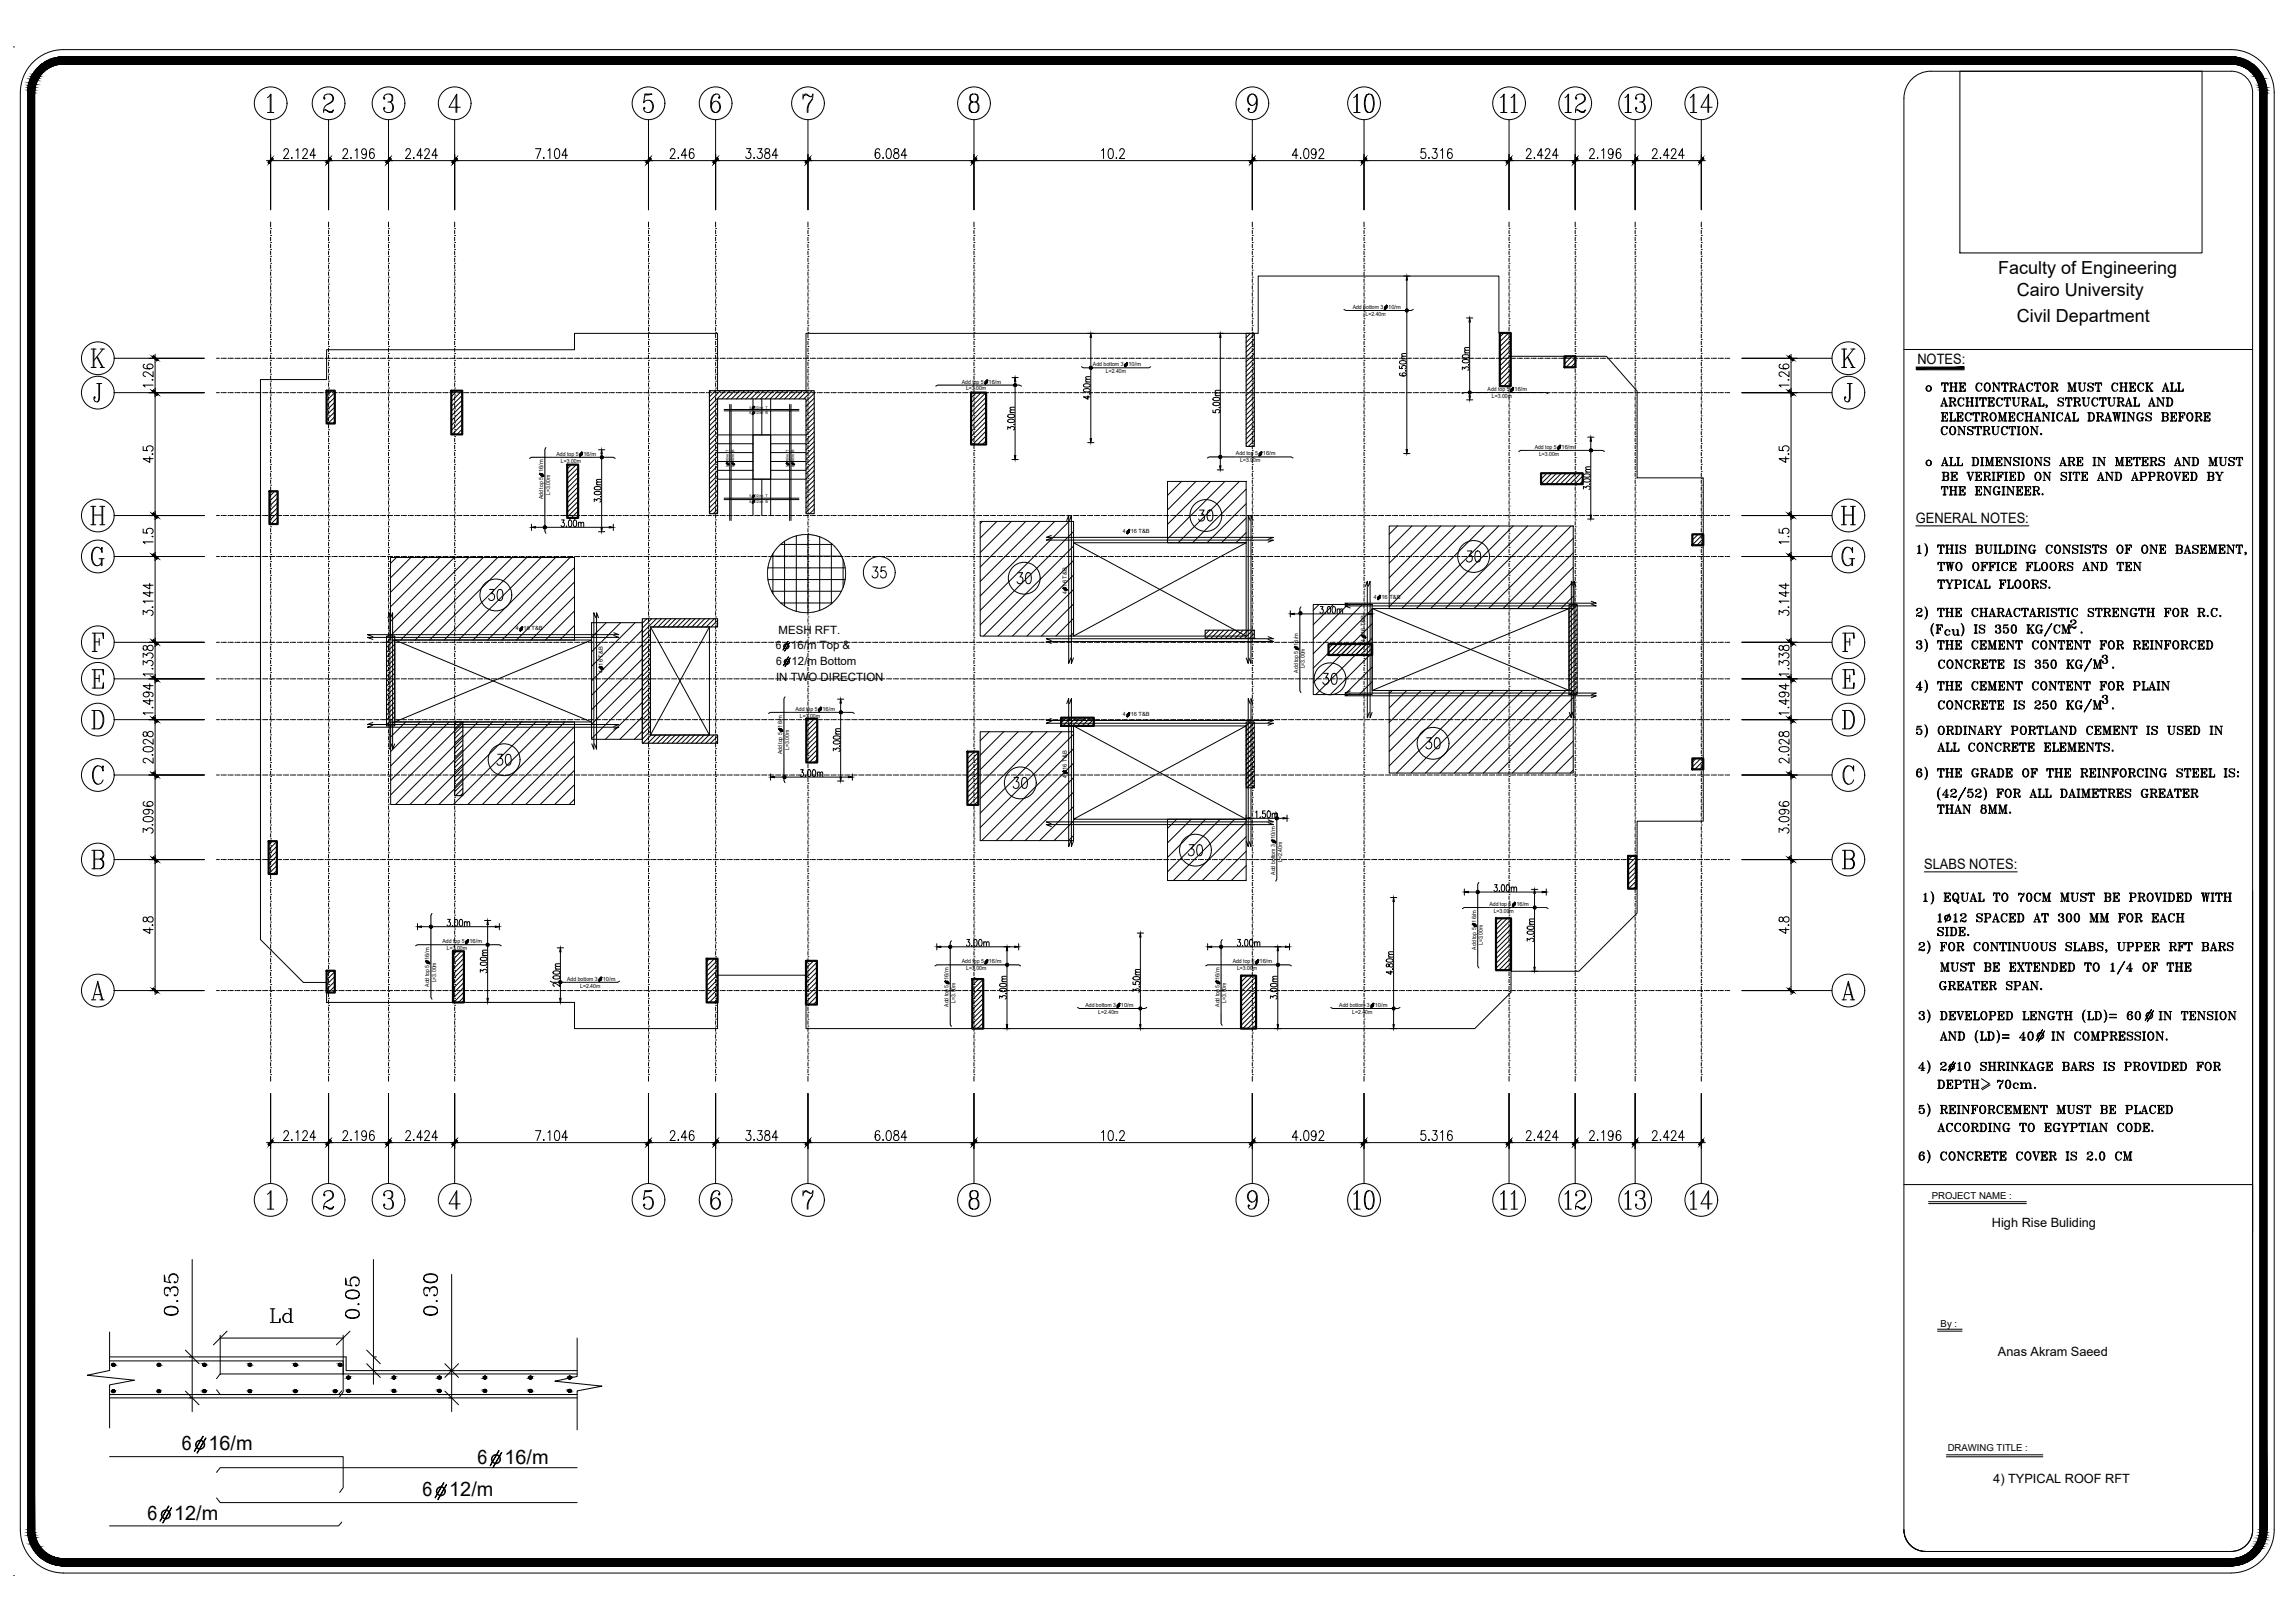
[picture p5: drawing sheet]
<svg xmlns="http://www.w3.org/2000/svg" width="841mm" height="594mm" viewBox="0 0 841 594" stroke-linecap="round" stroke-linejoin="round" font-family="sans-serif">
<defs><g id="words">
<g font-size="11">
<text x="494.9" y="42.3">10</text>
<text x="572.2" y="42.3">12</text>
<text x="594.4" y="42.3">13</text>
<text x="618.1" y="42.3">14</text>
<text x="494.9" y="444.1">10</text>
<text x="572.2" y="444.1">12</text>
<text x="594.4" y="444.1">13</text>
<text x="618.1" y="444.1">14</text>
</g>
<g font-size="10.6">
<text x="557" y="42.3" transform="rotate(-90 557 42.3)">11</text>
<text x="557" y="444.1" transform="rotate(-90 557 444.1)">11</text>
</g>
<text font-size="9.3" x="97.7" y="485.8">Ld</text>
<g font-size="8.8">
<text x="66" y="483" transform="rotate(-90 66 483)">0.35</text>
<text x="132.6" y="484" transform="rotate(-90 132.6 484)">0.05</text>
<text x="161.2" y="483" transform="rotate(-90 161.2 483)">0.30</text>
</g>
<g font-size="8.4">
<text x="701" y="239.9">3) THE CEMENT CONTENT FOR REINFORCED</text>
<text x="706.3" y="234.2">(F ) IS 350 KG/CM .</text>
<text x="701" y="255.1">4) THE CEMENT CONTENT FOR PLAIN</text>
<text x="703.8" y="332.3">1) EQUAL TO 70CM MUST BE PROVIDED WITH</text>
<text x="709.8" y="358.1">MUST BE EXTENDED TO 1/4 OF THE</text>
<text x="702" y="375.7">3) DEVELOPED LENGTH (LD)= 60 IN TENSION</text>
<text x="709.8" y="383.1">AND (LD)= 40 IN COMPRESSION.</text>
</g>
<g font-size="7.9">
<text x="318.2" y="213.1">35</text>
<text x="371.5" y="215.2">30</text>
<text x="177.8" y="221.2">30</text>
<text x="521.4" y="275.5">30</text>
<text x="434.3" y="314.7">30</text>
</g>
<g font-size="7.5">
<text x="57.1" y="170.7" transform="rotate(-90 57.1 170.7)">4.5</text>
<text x="438.1" y="191.9">30</text>
<text x="536.2" y="207.1">30</text>
<text x="57.1" y="226.5" transform="rotate(-90 57.1 226.5)">3.144</text>
<text x="483.7" y="251.9">30</text>
<text x="57.1" y="263.2" transform="rotate(-90 57.1 263.2)">1.494</text>
<text x="57.1" y="280.8" transform="rotate(-90 57.1 280.8)">2.028</text>
<text x="181" y="281.5">30</text>
<text x="370.1" y="290">30</text>
<text x="57.1" y="343.3" transform="rotate(-90 57.1 343.3)">4.8</text>
<text x="102.7" y="419.1">2.124</text>
<text x="124.2" y="419.1">2.196</text>
<text x="147.5" y="419.1">2.424</text>
<text x="195.1" y="419.1">7.104</text>
<text x="244.1" y="419.1">2.46</text>
<text x="272" y="419.1">3.384</text>
<text x="319.6" y="419.1">6.084</text>
<text x="472.4" y="419.1">4.092</text>
<text x="519.3" y="419.1">5.316</text>
<text x="558.1" y="419.1">2.424</text>
<text x="581" y="419.1">2.196</text>
<text x="604.3" y="419.1">2.424</text>
</g>
<g font-size="7.3">
<text x="66.6" y="531">6</text>
<text x="76.4" y="531">16/m</text>
<text x="175" y="536.3">6</text>
<text x="184.8" y="536.3">16/m</text>
<text x="154.8" y="548.1">6</text>
<text x="164.6" y="548.1">12/m</text>
<text x="54" y="556.6">6</text>
<text x="63.8" y="556.6">12/m</text>
</g>
<g font-size="7.1">
<text x="102.7" y="59.3">2.124</text>
<text x="124.2" y="59.3">2.196</text>
<text x="147.5" y="59.3">2.424</text>
<text x="195.1" y="59.3">7.104</text>
<text x="244.1" y="59.3">2.46</text>
<text x="272" y="59.3">3.384</text>
<text x="319.6" y="59.3">6.084</text>
<text x="402.5" y="59.3">10.2</text>
<text x="472.4" y="59.3">4.092</text>
<text x="519.3" y="59.3">5.316</text>
<text x="558.1" y="59.3">2.424</text>
<text x="581" y="59.3">2.196</text>
<text x="604.3" y="59.3">2.424</text>
<text x="656.5" y="142.9" transform="rotate(-90 656.5 142.9)">1.26</text>
<text x="709.8" y="150.6">ARCHITECTURAL, STRUCTURAL AND</text>
<text x="656.5" y="170.7" transform="rotate(-90 656.5 170.7)">4.5</text>
<text x="656.5" y="200.4" transform="rotate(-90 656.5 200.4)">1.5</text>
<text x="656.5" y="226.5" transform="rotate(-90 656.5 226.5)">3.144</text>
<text x="656.5" y="248.7" transform="rotate(-90 656.5 248.7)">1.338</text>
<text x="656.5" y="263.2" transform="rotate(-90 656.5 263.2)">1.494</text>
<text x="656.5" y="280.8" transform="rotate(-90 656.5 280.8)">2.028</text>
<text x="656.5" y="306.2" transform="rotate(-90 656.5 306.2)">3.096</text>
<text x="656.5" y="343.3" transform="rotate(-90 656.5 343.3)">4.8</text>
</g>
<g font-size="6.6">
<text x="732.2" y="100.4">Faculty of Engineering</text>
<text x="739.1" y="108.3">Cairo University</text>
<text x="739.1" y="117.8">Civil Department</text>
<text x="704.5" y="144.6">o THE CONTRACTOR MUST CHECK ALL</text>
<text x="704.5" y="171.8">o ALL DIMENSIONS ARE IN METERS AND MUST</text>
<text x="709.1" y="210.3">TWO OFFICE FLOORS AND TEN</text>
<text x="708.7" y="276.6">ALL CONCRETE ELEMENTS.</text>
<text x="708.7" y="299.2">THAN 8MM.</text>
<text x="708.7" y="400">DEPTH 70cm.</text>
</g>
<g font-size="6.2">
<text x="710.5" y="177.1">BE VERIFIED ON SITE AND APPROVED BY</text>
<text x="710.1" y="182.4">THE ENGINEER.</text>
<text x="709.1" y="216.6">TYPICAL FLOORS.</text>
<text x="709.4" y="363.7">GREATER SPAN.</text>
<text x="708.7" y="415.6">ACCORDING TO EGYPTIAN CODE.</text>
</g>
<g font-size="5.7">
<text x="539.4" y="136.9" transform="rotate(-90 539.4 136.9)">3.00m</text>
<text x="372.5" y="158.7" transform="rotate(-90 372.5 158.7)">3.00m</text>
<text x="221.2" y="185.2" transform="rotate(-90 221.2 185.2)">3.00m</text>
<text x="583.5" y="180.6" transform="rotate(-90 583.5 180.6)">3.00m</text>
<text x="204.3" y="194">3.00m</text>
<text x="308.7" y="276.6" transform="rotate(-90 308.7 276.6)">3.00m</text>
<text x="546.1" y="327.7">3.00m</text>
<text x="352.8" y="347.8">3.00m</text>
<text x="206" y="362.7" transform="rotate(-90 206 362.7)">2.00m</text>
<text x="369.7" y="367.2" transform="rotate(-90 369.7 367.2)">3.00m</text>
<text x="468.8" y="367.2" transform="rotate(-90 468.8 367.2)">3.00m</text>
</g>
<text font-size="5.3" x="711.6" y="233.9">cu</text>
<g font-size="5.2">
<text x="702.6" y="133.3">NOTES:</text>
<text x="702.1" y="191.5">GENERAL NOTES:</text>
<text x="705.2" y="318.2">SLABS NOTES:</text>
</g>
<g font-size="4.7">
<text x="730" y="449.4">High Rise Buliding</text>
<text x="732.2" y="496.6">Anas Akram Saeed</text>
<text x="730.4" y="543.3">4) TYPICAL ROOF RFT</text>
</g>
<g font-size="4.2">
<text x="285.3" y="232.4">MESH RFT.</text>
<text x="284.3" y="237.8">6</text>
<text x="289.9" y="237.8">16/m Top &amp;</text>
<text x="284.4" y="243.5">6</text>
<text x="290.1" y="243.5">12/m Bottom</text>
<text x="284.4" y="249.6">IN TWO DIRECTION</text>
</g>
<g font-size="3.5">
<text x="707.9" y="439.2">PROJECT NAME :</text>
<text x="711.2" y="485.9">By :</text>
<text x="713.8" y="531.3">DRAWING TITLE :</text>
</g>
<g font-size="2.1">
<text x="495.7" y="113.1">Add bottom 3</text>
<text x="508.7" y="113.1">10/m</text>
<text x="500.4" y="115.6">L=2.40m</text>
<text x="400.5" y="134.1">Add bottom 3</text>
<text x="405.3" y="136.6">L=2.40m</text>
<text x="413.5" y="134.1">10/m</text>
<text x="352.5" y="140.5">Add top 5</text>
<text x="354" y="143">L=3.00m</text>
<text x="362.3" y="140.5">16/m</text>
<text x="545.1" y="143.3">Add top 5</text>
<text x="555" y="143.3">16/m</text>
<text x="546.7" y="145.8">L=3.00m</text>
<text x="203.9" y="166.9">Add top 5</text>
<text x="213.8" y="166.9">16/m</text>
<text x="452.9" y="166.8">Add top 5</text>
<text x="462.8" y="166.8">16/m</text>
<text x="562.4" y="164.4">Add top 5</text>
<text x="564" y="166.9">L=3.00m</text>
<text x="572.3" y="164.4">16/m</text>
<text x="199.1" y="173" transform="rotate(-90 199.1 173)">16/m</text>
<text x="205.5" y="169.4">L=3.00m</text>
<text x="454.5" y="169.3">L=3.00m</text>
<text x="199.1" y="182.9" transform="rotate(-90 199.1 182.9)">Add top 5</text>
<text x="201.6" y="181.3" transform="rotate(-90 201.6 181.3)">L=3.00m</text>
<text x="411.5" y="195.3">4</text>
<text x="414.3" y="195.3">16 T&amp;B</text>
<text x="390.9" y="214.9" transform="rotate(-90 390.9 214.9)">16 T&amp;B</text>
<text x="390.9" y="217.7" transform="rotate(-90 390.9 217.7)">4</text>
<text x="503.4" y="219.4">4</text>
<text x="506.3" y="219.4">16 T&amp;B</text>
<text x="189.1" y="230.9">4</text>
<text x="191.9" y="230.9">16 T&amp;B</text>
<text x="500.3" y="232.3" transform="rotate(-90 500.3 232.3)">16 T&amp;B</text>
<text x="475.7" y="236.6" transform="rotate(-90 475.7 236.6)">16/m</text>
<text x="500.3" y="235.1" transform="rotate(-90 500.3 235.1)">4</text>
<text x="220.9" y="243.8" transform="rotate(-90 220.9 243.8)">16 T&amp;B</text>
<text x="478.2" y="244.8" transform="rotate(-90 478.2 244.8)">L=3.00m</text>
<text x="220.9" y="246.6" transform="rotate(-90 220.9 246.6)">4</text>
<text x="475.7" y="246.4" transform="rotate(-90 475.7 246.4)">Add top 5</text>
<text x="291.5" y="260.3">Add top 5</text>
<text x="293.1" y="262.8">L=3.00m</text>
<text x="301.4" y="260.3">16/m</text>
<text x="411.5" y="262.4">4</text>
<text x="414.3" y="262.4">16 T&amp;B</text>
<text x="286.6" y="266.5" transform="rotate(-90 286.6 266.5)">16/m</text>
<text x="289.1" y="274.7" transform="rotate(-90 289.1 274.7)">L=3.00m</text>
<text x="286.6" y="276.3" transform="rotate(-90 286.6 276.3)">Add top 5</text>
<text x="390.9" y="281.9" transform="rotate(-90 390.9 281.9)">16 T&amp;B</text>
<text x="390.9" y="284.8" transform="rotate(-90 390.9 284.8)">4</text>
<text x="467.3" y="307.3" transform="rotate(-90 467.3 307.3)">10/m</text>
<text x="469.9" y="315.7" transform="rotate(-90 469.9 315.7)">L=2.40m</text>
<text x="467.3" y="320.4" transform="rotate(-90 467.3 320.4)">Add bottom 3</text>
<text x="545.8" y="331.8">Add top 5</text>
<text x="547.4" y="334.3">L=3.00m</text>
<text x="555.7" y="331.8">16/m</text>
<text x="540.9" y="337.9" transform="rotate(-90 540.9 337.9)">16/m</text>
<text x="162.2" y="345.5">Add top 5</text>
<text x="163.8" y="348">L=3.00m</text>
<text x="172" y="345.5">16/m</text>
<text x="540.9" y="347.8" transform="rotate(-90 540.9 347.8)">Add top 5</text>
<text x="543.4" y="346.2" transform="rotate(-90 543.4 346.2)">L=3.00m</text>
<text x="157.3" y="351.6" transform="rotate(-90 157.3 351.6)">16/m</text>
<text x="352.5" y="352.8">Add top 5</text>
<text x="362.4" y="352.8">16/m</text>
<text x="451.7" y="352.8">Add top 5</text>
<text x="461.6" y="352.8">16/m</text>
<text x="159.8" y="359.8" transform="rotate(-90 159.8 359.8)">L=3.00m</text>
<text x="207.9" y="359.2">Add bottom 3</text>
<text x="220.9" y="359.2">10/m</text>
<text x="347.6" y="358.9" transform="rotate(-90 347.6 358.9)">16/m</text>
<text x="354.1" y="355.3">L=3.00m</text>
<text x="446.8" y="358.9" transform="rotate(-90 446.8 358.9)">16/m</text>
<text x="453.3" y="355.3">L=3.00m</text>
<text x="157.3" y="361.4" transform="rotate(-90 157.3 361.4)">Add top 5</text>
<text x="212.6" y="361.7">L=2.40m</text>
<text x="347.6" y="368.8" transform="rotate(-90 347.6 368.8)">Add top 5</text>
<text x="350.1" y="367.2" transform="rotate(-90 350.1 367.2)">L=3.00m</text>
<text x="397.7" y="368.8">Add bottom 3</text>
<text x="402.5" y="371.3">L=2.40m</text>
<text x="410.7" y="368.8">10/m</text>
<text x="446.8" y="368.8" transform="rotate(-90 446.8 368.8)">Add top 5</text>
<text x="449.3" y="367.2" transform="rotate(-90 449.3 367.2)">L=3.00m</text>
<text x="490.8" y="368.8">Add bottom 3</text>
<text x="495.5" y="371.3">L=2.40m</text>
<text x="503.8" y="368.8">10/m</text>
</g>
<g font-size="1.4">
<text x="274.7" y="149.7">5</text>
<text x="276.6" y="149.7">10/m T</text>
<text x="274.7" y="151.7">8</text>
<text x="276.6" y="151.7">12/m B</text>
<text x="267.1" y="171.2" transform="rotate(-90 267.1 171.2)">5</text>
<text x="267.1" y="169.3" transform="rotate(-90 267.1 169.3)">10/m T</text>
<text x="269" y="171.2" transform="rotate(-90 269 171.2)">8</text>
<text x="269" y="169.3" transform="rotate(-90 269 169.3)">16/m B</text>
<text x="289" y="171.2" transform="rotate(-90 289 171.2)">5</text>
<text x="289" y="169.3" transform="rotate(-90 289 169.3)">10/m T</text>
<text x="291" y="171.2" transform="rotate(-90 291 171.2)">8</text>
<text x="291" y="169.3" transform="rotate(-90 291 169.3)">16/m B</text>
<text x="274.7" y="182.2">5</text>
<text x="274.7" y="184.2">8</text>
<text x="276.6" y="182.2">10/m T</text>
<text x="276.6" y="184.2">12/m B</text>
</g>
</g></defs>
<!-- layer: NOTES-PLANS$0$A-TEXT25 -->
<g fill="none" stroke="#000" stroke-width=".37">
<path d="M711.4 154.2h2.3v-.9l-.2 .9M711.8 156.6l-.3 .7 .3 1.5M711.8 151.2v3M711.8 154l-.3 .2M711.8 153.9l-.1 .3M711.9 151.3v2.7M712.1 151.2v3M712.1 153.9l.1 .3M712.1 154l.3 .2M712.4 156.2a1.89 1.89 0 0 0 0 3M713 152v1.2zM713.4 156.6l.1-.4v.9a1.09 1.09 0 0 0-1.2-.9 1.09 1.09 0 0 0-.9 1.1v.8a1.12 1.12 0 0 0 .9 1.1 1.12 1.12 0 0 0 1.2-.7"/>
<path d="M713.7 154l-.7 .2M713.7 153.9l-.5 .3M713.7 153.7l-.3 .5M714.4 154.2h2.2v-.9l-.2 .9M714.7 156.6a1.23 1.23 0 0 1 1.5-.2 1.23 1.23 0 0 1 .5 1.5 1.21 1.21 0 0 1-1.4 1.3 1.21 1.21 0 0 1-.9-1.7zM714.8 156.6l-.2 .7 .2 1.5M714.8 151.2v3M714.8 154l-.2 .2M714.8 153.9l-.1 .3M715 151.3v2.7M715.1 151.2v3M715.1 153.9l.2 .3"/>
<path d="M715.1 154l.3 .2M715.4 156.2a1.89 1.89 0 0 0 0 3M715.7 156.2a1.89 1.89 0 0 1 0 3M716.3 156.6l.3 .7-.3 1.5M716.6 154l-.8 .2M716.6 153.9l-.5 .3M716.6 153.7l-.3 .5M717 154.2h2.3v-.9l-.2 .9M717.4 151.2v3M717.4 154l-.3 .2M717.4 153.9l-.1 .3M717.4 156.2h.7l1.8 2.6"/>
<path d="M717.4 159.2h.9M717.6 159.2h.5M717.6 151.3v2.7M717.6 156.2l.3 .2M717.7 151.2v3M717.7 153.9l.2 .3M717.7 154l.3 .2M718 156.2l1.7 2.6M718.6 152v1.2zM719.3 154l-.7 .2M719.3 153.9l-.4 .3M719.3 153.7l-.3 .5"/>
<path d="M719.4 156.2h.9M719.6 156.2h.6M719.9 156.4v2.8l-2-3v2.9M720.6 151.6l-.3 .7 .3 1.4M721.2 151.2a1.89 1.89 0 0 0 0 3M721.2 157.1l1.7 1.1M721.3 156.4a.59 .59 0 0 0 .3 .9l.9 .3a.9 .9 0 0 1 .4 1.4 .9 .9 0 0 1-1.4 .1l-.5-.7v.8l.2-.4M722.2 151.6l.1-.4v.8a1.09 1.09 0 0 0-1.2-.8 1.09 1.09 0 0 0-.9 1.1v.7a1.12 1.12 0 0 0 .8 1.2 1.12 1.12 0 0 0 1.3-.7M722.9 156.6l.1-.4v.9a1.01 1.01 0 0 0-1-.9 1.01 1.01 0 0 0-1 .9l.6 .5 1.1 .5v1M723.6 154.2h1.2M723.9 156.2l-.1 .9v-.9h2.3v.9l-.2-.9M724 151.2v3"/>
<path d="M724 154l-.2 .2M724 153.9l-.1 .3M724 156.2l-.2 .4M724.2 151.3v2.7M724.2 156.2l-.4 .3M724.3 151.2v3M724.3 153.9l.2 .3M724.3 154l.3 .2M724.3 159.2h1.2M724.5 156.2l-.7 .2M724.8 156.2v3M724.8 159.1l-.3 .1"/>
<path d="M724.8 158.9l-.2 .3M724.9 156.4v2.7M725.1 156.2v3M725.1 158.9l.1 .3M725.1 159.1l.2 .1M725.3 156.2l.8 .2M725.6 156.2l.5 .3M725.8 156.2l.3 .4M725.9 154.2h1.2M726.3 151.2v3M726.3 154l-.2 .2M726.3 153.9l-.1 .3"/>
<path d="M726.5 151.3v2.7M726.6 156.2h1.8l.7 .6-.3 .7-1.4 .1M726.6 151.2v3M726.6 153.9l.2 .3M726.6 154l.3 .2M726.6 159.2h1.2M726.8 156.2l.3 .2M726.9 156.2l.2 .3M727.1 159.1l-.3 .1M727.1 156.2v3M727.1 158.9l-.2 .3M727.2 152.6l.3 .2 .6 1.4h.3l.1-.6"/>
<path d="M727.2 156.4v2.7M727.4 156.2v3M727.4 158.9l.1 .3M727.4 159.1l.3 .1M727.5 152.8l.7 1.1 .3-.2M727.5 156.2l-.1 .3M727.7 156.2l-.3 .2M727.9 153.6l.5 .4M727.9 157.6l.3 .2 .6 1.4h.3l.1-.5M728.2 157.8l.7 1.1 .3-.1M728.4 156.2l.4 .4v.6l-.4 .4M728.6 158.7l.5 .4"/>
<path d="M728.8 156.5v.8M729.5 151.6a1.22 1.22 0 0 1 1.6-.2 1.22 1.22 0 0 1 .4 1.5 1.21 1.21 0 0 1-1.4 1.3 1.21 1.21 0 0 1-.9-1.7zM729.7 151.6l-.3 .7 .3 1.4M729.8 156.2h1.2M729.9 156.2l.3 .2M730.1 156.2l.1 .3M730.2 151.2a1.89 1.89 0 0 0 0 3M730.2 156.2v2.2a1.01 1.01 0 0 0 1 .8 1.01 1.01 0 0 0 1-.8v-2M730.4 156.4l.1 2.4M730.5 151.2a1.89 1.89 0 0 1 0 3M730.5 156.2v2.3l.6 .7M730.7 156.2l-.2 .3"/>
<path d="M730.8 156.2l-.3 .2M731.1 151.6l.3 .7-.3 1.4M731.8 156.2h.9M732 156.2h.5M732.2 154.2h.9M732.4 154.2h.6M732.7 154v-2.8l1 3 1-3v3M732.8 151.2l.9 2.5M733 151.2l.8 2.5M733.8 156.6l-.3 .7 .3 1.5M734.3 154.2h1.1M734.4 156.2a1.89 1.89 0 0 0 0 3"/>
<path d="M734.7 154l-.3 .2M734.7 153.9l-.1 .3M734.9 151.3v2.7M735 151.2v3M735 153.9l.1 .3M735 154l.3 .2M735.4 156.6l.2-.4v.9a1.09 1.09 0 0 0-1.2-.9 1.09 1.09 0 0 0-1 1.1v.8a1.12 1.12 0 0 0 .9 1.1 1.12 1.12 0 0 0 1.3-.7M736 154.2h2.3v-.9l-.1 .9M736.4 156.2l-.1 .9v-.9h2.3v.9l-.2-.9M736.4 151.2v3M736.4 154l-.3 .2M736.4 153.9l-.1 .3"/>
<path d="M736.6 151.3v2.7M736.6 156.2l-.3 .4M736.7 153.9l.2 .3M736.7 151.2v3M736.7 154l.3 .2M736.7 156.2l-.4 .3M736.9 159.2h1.1M737 156.2l-.7 .2M737.3 156.2v3M737.3 159.1l-.3 .1M737.3 158.9l-.2 .3M737.4 156.4v2.7"/>
<path d="M737.6 152v1.2zM737.6 156.2v3M737.6 158.9l.1 .3M737.6 159.1l.3 .1M737.9 156.2l.7 .2M738.2 156.2l.4 .3M738.3 154l-.7 .2M738.3 153.9l-.4 .3M738.3 153.7l-.3 .5M738.3 156.2l.3 .4M739.2 156.2h1.1M739.2 159.2h1.1"/>
<path d="M739.3 156.2l.3 .2M739.4 156.2l.2 .3M739.6 151.6l-.3 .7 .3 1.4M739.6 156.2v3M739.6 159.1l-.3 .1M739.6 158.9l-.2 .3M739.7 156.4v2.7M739.9 156.2v3M739.9 158.9l.1 .3M739.9 159.1l.3 .1M740 156.2l-.1 .3M740.2 151.2a1.89 1.89 0 0 0 0 3"/>
<path d="M740.2 156.2l-.3 .2M741.2 151.6l.1-.4v.8a1.09 1.09 0 0 0-1.2-.8 1.09 1.09 0 0 0-.9 1.1v.7a1.12 1.12 0 0 0 .9 1.2 1.12 1.12 0 0 0 1.2-.7M741.3 156.6a1.22 1.22 0 0 1 1.6-.2 1.22 1.22 0 0 1 .4 1.5 1.21 1.21 0 0 1-1.4 1.3 1.21 1.21 0 0 1-.9-1.7zM741.5 156.6l-.3 .7 .3 1.5M742 156.2a1.89 1.89 0 0 0 0 3M742 154.2h1.2M742.3 156.2a1.89 1.89 0 0 1 0 3M742.5 151.2v3M742.5 154l-.3 .2M742.5 153.9l-.2 .3M742.6 151.3v2.7M742.8 151.2v3"/>
<path d="M742.8 153.9l.1 .3M742.8 154l.2 .2M742.9 156.6l.3 .7-.3 1.5M743.8 154.2h1.1M744.1 156.2h.7l1.7 2.6M744.1 159.2h.8M744.2 159.2h.6M744.2 151.2v3M744.2 154l-.3 .2M744.2 153.9l-.1 .3M744.2 156.2l.3 .2M744.3 151.3v2.7"/>
<path d="M744.5 151.2v3M744.5 153.9l.1 .3M744.5 154l.3 .2M744.6 156.2l1.8 2.6M745.3 154.2h.9M745.5 154.2h.4M745.6 154l1-2.8 1.1 3M745.9 153.3h1.3M746.1 156.2h.8M746.2 156.2h.6M746.5 156.4v2.8l-2-3v2.9M746.5 151.6l.9 2.6"/>
<path d="M746.6 151.6l.9 2.6M746.9 154.2h1M747.4 154l-.3 .2M747.4 153.9l-.2 .3M747.5 153.9l.3 .3M747.9 158.8l.3 .1-.1 .3-.3-.1zM747.9 158.9l.2 .2zM748.4 154.2h.8M748.5 154.2h.6M748.9 151.2l1.8 2.5M749.1 151.2l1.7 2.5M750.8 151.3v2.9l-2-3v2.8"/>
<path d="M751.8 154.2h1.2M752.2 151.2v3M752.2 154l-.2 .2M752.2 153.9l-.1 .3M752.4 151.3v2.7M752.5 151.2v3M752.5 153.9l.2 .3M752.5 154l.3 .2M754.1 151.6l-.3 .7 .3 1.4M754.7 151.2a1.89 1.89 0 0 0 0 3M755.7 151.6l.1-.4v.8a1.09 1.09 0 0 0-1.2-.8 1.09 1.09 0 0 0-.9 1.1v.7a1.12 1.12 0 0 0 .9 1.2 1.12 1.12 0 0 0 1.2-.7M756.4 154.2h.9"/>
<path d="M756.6 154.2h.4M756.7 154l1-2.8 1 3M757 153.3h1.3M757.6 151.6l.9 2.6M757.7 151.6l.9 2.6M758 154.2h1M758.5 154l-.3 .2M758.5 153.9l-.2 .3M758.6 153.9l.3 .3M759.4 154.2h2.2v-.9l-.1 .9M759.9 151.2v3M759.9 154l-.3 .2"/>
<path d="M759.9 153.9l-.2 .3M760 151.3v2.7M760.2 151.2v3M760.2 153.9l.1 .3M760.2 154l.3 .2M761.6 154l-.7 .2M761.6 153.9l-.4 .3M761.6 153.7l-.3 .5M765.1 151.2h1.4a1.62 1.62 0 0 1 1.1 1.5 1.62 1.62 0 0 1-1.1 1.5h-1.4M765.5 151.2v3M765.5 154l-.3 .2M765.5 153.9l-.1 .3"/>
<path d="M765.6 151.3v2.7M765.8 151.2v3M765.8 153.9l.1 .3M765.8 154l.3 .2M766.5 151.2a1.89 1.89 0 0 1 0 3M767.1 151.6l.3 .7-.3 1.4M768.2 154.2h1.2M768.7 151.2v3M768.7 154l-.3 .2M768.7 153.9l-.2 .3M768.8 151.3v2.7M768.9 151.2v3"/>
<path d="M768.9 153.9l.2 .3M768.9 154l.3 .2M769.5 152.6l.3 .2 .6 1.4h.3l.1-.6M769.8 152.8l.7 1.1 .3-.2M770.2 153.6l.5 .4M771.3 154.2h.8M771.4 154.2h.4M771.6 154l.9-2.8 1.1 3M771.8 153.3h1.3M772.4 151.6l.9 2.6M772.5 151.6l.9 2.6M772.8 154.2h1"/>
<path d="M773.3 154l-.3 .2M773.3 153.9l-.2 .3M773.4 153.9l.3 .3M774.6 151.2l.6 3-.5-3M774.9 151.2l.4 2.3 .4-2.3 .6 3-.4-3M775.3 153.5l-.1 .7M776 151.2l.4 2.3 .5-2.2M776.4 153.5l-.1 .7M777.7 154.2h1.2M778.2 151.2v3M778.2 154l-.3 .2M778.2 153.9l-.2 .3"/>
<path d="M778.3 151.3v2.7M778.5 151.2v3M778.5 153.9l.1 .3M778.5 154l.2 .2M779.5 154.2h.8M779.6 154.2h.6M780 151.2l1.8 2.5M780.2 151.2l1.7 2.5M781.9 151.3v2.9l-2-3v2.8M783.5 151.6l-.3 .7 .3 1.4M784.1 151.2a1.89 1.89 0 0 0 0 3M784.6 153l.3 .2"/>
<path d="M784.8 153l.1 .3M784.9 153l-.1 1M785.1 151.6l.1-.4v.8a1.09 1.09 0 0 0-1.2-.8 1.09 1.09 0 0 0-.9 1.1 1.4 1.4 0 0 0 .3 1.6 1.4 1.4 0 0 0 1.7 .1l.1 .2v-1.2M785.1 153.2v.7M785.4 153l-.2 .3M785.5 153l-.3 .2M786.5 152l1.7 1.2M786.7 151.3a.6 .6 0 0 0 .2 1l.9 .3a.94 .94 0 0 1 .2 1.6 .94 .94 0 0 1-1.5-.5l-.1-.4v.9l.1-.5M788.2 151.6l.2-.4v.8a1.01 1.01 0 0 0-1-.8 1.01 1.01 0 0 0-1 .8l.5 .6 1.2 .4v1M792.1 154.2h1.8a.79 .79 0 0 0 .7-.8 .79 .79 0 0 0-.7-.8l.4 .4v.7l-.4 .5M792.6 151.2v3M792.6 154l-.3 .2"/>
<path d="M792.6 153.9l-.2 .3M792.7 151.3v2.7M792.8 151.2v3M792.8 153.9l.2 .3M792.8 154l.3 .2M794.3 152.9v1M795.3 154.2h2.3v-.9l-.1 .9M795.7 151.2v3M795.7 154l-.3 .2M795.7 153.9l-.1 .3M795.9 151.3v2.7M796 151.2v3"/>
<path d="M796 153.9l.1 .3M796 154l.3 .2M796.9 152v1.2zM797.6 154l-.7 .2M797.6 153.9l-.4 .3M797.6 153.7l-.3 .5M798.3 151.2h2.3v.8l-.1-.8M798.3 154.2h1.2M798.8 151.2v3M798.8 154l-.3 .2M798.8 153.9l-.2 .3M798.9 151.3v2.7"/>
<path d="M799 151.2v3M799 152.6h.9M799 153.9l.2 .3M799 154l.3 .2M799.9 152v1.2zM799.9 152.3l-.3 .3 .3 .3M799.9 152.5l-.6 .1 .6 .2M799.9 151.2l.7 .1M800.2 151.2l.4 .3M800.3 151.2l.3 .4M801.6 151.6a1.22 1.22 0 0 1 1.6-.2 1.22 1.22 0 0 1 .4 1.5 1.21 1.21 0 0 1-1.4 1.3 1.21 1.21 0 0 1-.9-1.7zM801.8 151.6l-.3 .7 .3 1.4"/>
<path d="M802.4 151.2a1.89 1.89 0 0 0 0 3M802.6 151.2a1.89 1.89 0 0 1 0 3M803.2 151.6l.3 .7-.3 1.4M804.4 151.2h1.7l.7 .5-.3 .8-1.4 .1M804.4 154.2h1.1M804.5 151.2l.3 .1M804.7 151.2l.1 .3M804.8 151.2v3M804.8 154l-.3 .2M804.8 153.9l-.1 .3M804.9 151.3v2.7M805.1 151.2v3"/>
<path d="M805.1 153.9l.1 .3M805.1 154l.3 .2M805.2 151.2l-.1 .3M805.4 151.2l-.3 .1M805.7 152.6l.2 .2 .6 1.4h.3l.1-.6M805.9 152.8l.6 .9h.4M806.1 151.2l.4 .4v.6l-.4 .4M806.4 153.6l.4 .4M806.5 151.5v.8M807.5 151.2h2.3v.8l-.1-.8M807.5 154.2h2.3v-.9l-.1 .9M807.7 151.2l.3 .1"/>
<path d="M807.8 151.2l.2 .3M808 151.2v3M808 154l-.3 .2M808 153.9l-.2 .3M808.1 151.3v2.7M808.3 152.6h.8M808.3 151.2v3M808.3 153.9l.1 .3M808.3 154l.2 .2M808.4 151.2l-.1 .3M808.5 151.2l-.2 .1M809.1 152v1.2z"/>
<path d="M809.1 152.3l-.3 .3 .3 .3M809.1 152.5l-.6 .1 .6 .2M809.1 151.2l.7 .1M809.4 151.2l.4 .3M809.5 151.2l.3 .4M809.8 154l-.7 .2M809.8 153.9l-.4 .3M809.8 153.7l-.3 .5M703.2 200v2.7M703.3 200v2.5M705.3 199.1a3.1 3.1 0 0 1 0 4.6M705.6 199.4l.5 1.6-.5 2.4"/>
<path d="M705.9 200l.3 1-.3 1.8M710.2 199.7l-.1 .8v-.8h2.3v.8l-.2-.8M710.4 199.7l-.3 .4M710.5 199.7l-.4 .3M710.8 199.7l-.7 .1M711.1 199.7v3M711.2 199.8v2.7M711.4 199.7v3M711.7 199.7l.7 .1M712 199.7l.4 .3M712.1 199.7l.3 .4M713 199.7h1.1"/>
<path d="M713.1 199.7l.3 .1M713.3 199.7l.1 .3M713.4 199.7v3M713.6 199.8v2.7M713.7 199.7v3M713.8 199.7l-.1 .3M714 199.7l-.3 .1M714.7 199.7h1.1M714.8 199.7l.3 .1M715 199.7l.1 .3M715.1 199.7v3M715.3 199.8v2.7"/>
<path d="M715.4 199.7v3M715.6 199.7l-.2 .3M715.7 199.7l-.3 .1M716.4 199.7h1.2M716.6 199.7l.3 .1M716.7 199.7l.2 .3M716.9 199.7v3M717 199.8v2.7M717.2 199.7v3M717.3 199.7l-.1 .3M717.4 199.7l-.2 .1M718.6 199.8a.62 .62 0 0 0 .3 1l.8 .3a.9 .9 0 0 1 .4 1.4 .9 .9 0 0 1-1.4 0l-.4-.7v.9l.1-.4"/>
<path d="M724.1 199.7l2.1 .1 .3 .7-.7 .6M724.2 199.7l.3 .1M724.4 199.7l.1 .3M724.5 199.7v3M724.6 199.8v2.7M724.8 199.7v3M724.9 199.7l-.1 .3M725.1 199.7l-.3 .1M725.8 199.7l.4 .4-.1 .9-1.3 .1M726.2 200v.8M727.2 199.7h1.2M727.4 199.7l.3 .1"/>
<path d="M727.5 199.7l.2 .3M727.7 199.7v2.1a1.01 1.01 0 0 0 1 .9 1.01 1.01 0 0 0 1-.9v-2M727.8 199.8l.1 2.5M727.9 199.7v2.3l.6 .7M728.1 199.7l-.2 .3M728.2 199.7l-.3 .1M729.2 199.7h.9M729.4 199.7h.6M730.7 199.7h1.1M730.8 199.7l.3 .1M731 199.7l.1 .3M731.1 199.7v3"/>
<path d="M731.3 199.8v2.7M731.4 199.7v3M731.5 199.7l-.1 .3M731.7 199.7l-.3 .1M732.4 199.7h1.2M732.5 199.7l.3 .1M732.7 199.7l.1 .3M732.8 199.7v3M733 199.8v2.7M733.1 199.7v3M733.3 199.7l-.2 .3M733.4 199.7l-.3 .1"/>
<path d="M735 199.7h1.4a1.63 1.63 0 0 1 1.1 1.5 1.63 1.63 0 0 1-1.1 1.5h-1.4M735.1 199.7l.3 .1M735.3 199.7l.1 .3M735.4 199.7v3M735.6 199.8v2.7M735.7 199.7v3M735.9 199.7l-.2 .3M736 199.7l-.3 .1M736.4 199.7a1.9 1.9 0 0 1 0 3M738.2 199.7h1.1M738.3 199.7l.3 .1M738.4 199.7l.2 .3"/>
<path d="M738.6 199.7v3M738.7 199.8v2.7M738.9 199.7v3M739 199.7l-.1 .3M739.2 199.7l-.3 .1M739.9 199.7h.7l1.7 2.6M740 199.7l.3 .1M740.5 199.7l1.7 2.6M741.9 199.7h.9M742 199.7h.6M742.3 199.8v2.9l-2-3v2.8M744.5 199.7a1.9 1.9 0 0 0 0 3"/>
<path d="M750.8 199.7a1.9 1.9 0 0 0 0 3M753.4 199.8a1.48 1.48 0 0 1 1.8 1.1 1.48 1.48 0 0 1-1.1 1.8 1.59 1.59 0 0 1-1.3-1.2 1.59 1.59 0 0 1 .6-1.7zM753.9 199.7a1.9 1.9 0 0 0 0 3M754.1 199.7a1.9 1.9 0 0 1 0 3M755.9 199.7h.7l1.7 2.6M756 199.7l.3 .1M756.4 199.7l1.8 2.6M757.9 199.7h.8M758 199.7h.6M758.3 199.8v2.9l-2-3v2.8M759.8 199.8a.62 .62 0 0 0 .2 1l.9 .3a.9 .9 0 0 1 .4 1.4 .9 .9 0 0 1-1.4 0l-.4-.7v.9l.1-.4M762.2 199.7h1.2"/>
<path d="M762.3 199.7l.3 .1M762.5 199.7l.1 .3M762.6 199.7v3M762.8 199.8v2.7M762.9 199.7v3M763.1 199.7l-.2 .3M763.2 199.7l-.3 .1M764.4 199.8a.61 .61 0 0 0 .3 1l.8 .3a.9 .9 0 0 1 .4 1.4 .9 .9 0 0 1-1.4 0l-.4-.7v.9l.1-.4M767 199.7l-.2 .8v-.8h2.3v.8l-.1-.8M767.1 199.7l-.3 .4M767.2 199.7l-.4 .3M767.5 199.7l-.7 .1"/>
<path d="M767.8 199.7v3M768 199.8v2.7M768.1 199.7v3M768.4 199.7l.7 .1M768.7 199.7l.4 .3M768.8 199.7l.3 .4M770.1 199.8a.61 .61 0 0 0 .3 1l.9 .3a.9 .9 0 0 1 .4 1.4 .9 .9 0 0 1-1.4 0l-.5-.7v.9l.2-.4M776.3 199.8a1.48 1.48 0 0 1 1.8 1.1 1.48 1.48 0 0 1-1.1 1.8 1.58 1.58 0 0 1-1.3-1.2 1.58 1.58 0 0 1 .6-1.7zM776.7 199.7a1.9 1.9 0 0 0 0 3M777 199.7a1.9 1.9 0 0 1 0 3M778.7 199.7h2.4v.8l-.2-.8M778.9 199.7l.3 .1"/>
<path d="M779 199.7l.2 .3M779.2 199.7v3M779.3 199.8v2.7M779.5 199.7v3M779.6 199.7l-.1 .3M779.8 199.7l-.3 .1M780.3 199.7l.8 .1M780.6 199.7l.5 .3M780.8 199.7l.3 .4M785.4 199.8a1.48 1.48 0 0 1 1.8 1.1 1.48 1.48 0 0 1-1.1 1.8 1.59 1.59 0 0 1-1.4-1.2 1.59 1.59 0 0 1 .7-1.7zM785.8 199.7a1.9 1.9 0 0 0 0 3M786.1 199.7a1.9 1.9 0 0 1 0 3"/>
<path d="M787.8 199.7h.8l1.7 2.6M788 199.7l.3 .1M788.4 199.7l1.7 2.6M789.8 199.7h.9M790 199.7h.6M790.3 199.8v2.9l-2-3v2.8M791.3 199.7h2.3v.8l-.2-.8M791.4 199.7l.3 .1M791.6 199.7l.1 .3M791.7 199.7v3M791.9 199.8v2.7M792 199.7v3"/>
<path d="M792.1 199.7l-.1 .3M792.3 199.7l-.3 .1M792.9 199.7l.7 .1M793.1 199.7l.5 .3M793.3 199.7l.3 .4M797.3 199.7l2.2 .1 .3 .7-.8 .6M797.5 199.7l.3 .1M797.6 199.7l.2 .3M797.8 199.7v3M797.9 199.8v2.7M798 199.7v3M798.2 199.7l-.2 .3"/>
<path d="M798.3 199.7l-.3 .1M799 199.7l.5 .4-.2 .9-1.3 .1M799.5 200v.8M803.8 199.8a.64 .64 0 0 0 .3 1l.9 .3a.9 .9 0 0 1 .3 1.4 .9 .9 0 0 1-1.4 0l-.4-.7v.9l.2-.4M806.2 199.7h2.4v.8l-.2-.8M806.4 199.7l.3 .1M806.5 199.7l.2 .3M806.7 199.7v3M806.8 199.8v2.7M807 199.7v3M807.1 199.7l-.1 .3M807.3 199.7l-.3 .1"/>
<path d="M807.8 199.7l.8 .1M808.1 199.7l.5 .3M808.3 199.7l.3 .4M809.3 199.7h.7l.9 2.6M809.4 199.7l.3 .1M809.8 199.7l.9 2.6M811.7 199.7h.7M811.9 199.8v2.7M812 199.7v3M812.2 199.7l-.2 .3M812.3 199.7l-.3 .1M813 199.7h2.3v.8l-.1-.8"/>
<path d="M813.1 199.7l.3 .1M813.3 199.7l.1 .3M813.4 199.7v3M813.6 199.8v2.7M813.7 199.7v3M813.9 199.7l-.2 .3M814 199.7l-.3 .1M814.6 199.7l.7 .1M814.9 199.7l.4 .3M815 199.7l.3 .4M816 199.7h.7l1.8 2.6M816.2 199.7l.3 .1"/>
<path d="M816.6 199.7l1.7 2.6M818.1 199.7h.8M818.2 199.7h.6M818.5 199.8v2.9l-2-3v2.8M819.6 199.7l-.1 .8v-.8h2.3v.8l-.1-.8M819.8 199.7l-.3 .4M819.9 199.7l-.4 .3M820.2 199.7l-.7 .1M820.5 199.7v3M820.6 199.8v2.7M820.8 199.7v3M821.1 199.7l.7 .1"/>
<path d="M821.4 199.7l.4 .3M821.5 199.7l.3 .4M702.6 202.7h1.5M702.8 200.3l.7-.6v3M703.2 202.5l-.3 .2M703.2 202.4l-.2 .3M703.5 202.4l.1 .3M703.5 202.5l.3 .2M711.1 202.5l-.3 .2M711.1 202.4l-.1 .3M711.4 202.4l.1 .3M711.4 202.5l.3 .2"/>
<path d="M713.4 202.5l-.3 .2M713.4 202.4l-.1 .3M713.7 201.1h1.4M713.7 202.4l.1 .3M713.7 202.5l.3 .2M715.1 202.5l-.3 .2M715.1 202.4l-.1 .3M715.4 202.4l.2 .3M715.4 202.5l.3 .2M716.9 202.5l-.3 .2M716.9 202.4l-.2 .3M717.2 202.4l.1 .3"/>
<path d="M717.2 202.5l.2 .2M718.4 200.5l1.8 1.2M720.2 200.1l.1-.4v.8a1.01 1.01 0 0 0-1-.9 1.01 1.01 0 0 0-1 .9l.6 .6 1.1 .4v1M724.5 202.5l-.3 .2M724.5 202.4l-.1 .3M724.8 202.4l.1 .3M724.8 202.5l.3 .2M725.8 201.1a.8 .8 0 0 1 .7 .8 .8 .8 0 0 1-.7 .8h-1.7M725.8 201.1l.4 .4v.8l-.4 .4M726.2 201.4v1M731.1 202.5l-.3 .2M731.1 202.4l-.1 .3"/>
<path d="M731.4 202.5l.3 .2M731.4 202.4l.1 .3M732.4 202.7h2.2v-.9l-.2 .9M732.8 202.5l-.3 .2M732.8 202.4l-.1 .3M733.1 202.5l.3 .2M733.1 202.4l.2 .3M734.6 202.5l-.8 .2M734.6 202.4l-.5 .3M734.6 202.3l-.3 .4M735.4 202.5l-.3 .2M735.4 202.4l-.1 .3"/>
<path d="M735.7 202.4l.2 .3M735.7 202.5l.3 .2M737 200.1l.3 .7-.3 1.5M738.6 202.5l-.3 .2M738.6 202.4l-.2 .3M738.9 202.5l.3 .2M738.9 202.4l.1 .3M740 202.7h.6M743.9 200.1l-.3 .7 .3 1.5M744.9 201.5h1.2M745.1 201.5l.2 .2M745.2 201.5l.1 .3"/>
<path d="M745.3 201.5l-.1 1M745.5 200.1l.1-.4v.8a1.09 1.09 0 0 0-1.2-.8 1.09 1.09 0 0 0-.9 1.1 1.39 1.39 0 0 0 .4 1.6 1.39 1.39 0 0 0 1.6 .1l.1 .2v-1.2M745.5 201.7v.7M745.8 201.5l-.2 .3M745.9 201.5l-.3 .2M750.3 200.1l-.3 .7 .3 1.5M751.8 200.1l.2-.4v.8a1.09 1.09 0 0 0-1.2-.8 1.09 1.09 0 0 0-1 1.1v.7a1.12 1.12 0 0 0 .9 1.2 1.12 1.12 0 0 0 1.3-.7M753.3 200.1l-.3 .7 .3 1.5M754.7 200.1l.3 .7-.3 1.5M756 202.7h.6M759.6 200.5l1.7 1.2M761.3 200.1l.2-.4v.8a1.01 1.01 0 0 0-1-.9 1.01 1.01 0 0 0-1 .9l.5 .6 1.2 .4v1"/>
<path d="M762.6 202.5l-.3 .2M762.6 202.4l-.1 .3M762.9 202.4l.2 .3M762.9 202.5l.3 .2M764.2 200.5l1.7 1.2M765.9 200.1l.2-.4v.8a1.01 1.01 0 0 0-1-.9 1.01 1.01 0 0 0-1 .9l.6 .6 1.1 .4v1M767.8 202.5l-.3 .2M767.8 202.4l-.1 .3M768.1 202.5l.3 .2M768.1 202.4l.2 .3M770 200.5l1.7 1.2M771.7 200.1l.1-.4v.8a1.01 1.01 0 0 0-1-.9 1.01 1.01 0 0 0-1 .9l.6 .6 1.2 .4v1"/>
<path d="M776.2 200.1l-.3 .7 .3 1.5M777.6 200.1l.3 .7-.3 1.5M779.2 202.5l-.3 .2M779.2 202.4l-.2 .3M779.5 201.1h.8M779.5 202.4l.1 .3M779.5 202.5l.3 .2M780.3 200.5v1.2zM780.3 200.8l-.3 .3 .3 .3M780.3 201l-.5 .1 .5 .1M785.2 200.1l-.2 .7 .2 1.5M786.7 200.1l.3 .7-.3 1.5"/>
<path d="M787.8 202.7h.9M788 202.7h.6M791.3 202.7h2.3v-.9l-.2 .9M791.7 202.5l-.3 .2M791.7 202.4l-.1 .3M792 201.1h.9M792 202.4l.1 .3M792 202.5l.3 .2M792.9 200.5v1.2zM792.9 200.8l-.3 .3 .3 .3M792.9 201l-.6 .1 .6 .1M793.6 202.5l-.7 .2"/>
<path d="M793.6 202.4l-.5 .3M793.6 202.3l-.3 .4M797.8 202.5l-.3 .2M797.8 202.4l-.2 .3M798 202.4l.2 .3M798 202.5l.3 .2M799 201.1a.8 .8 0 0 1 .8 .8 .8 .8 0 0 1-.8 .8h-1.7M799 201.1l.5 .4v.8l-.5 .4M799.5 201.4v1M800.3 202.7h.9M800.5 202.7h.4M800.6 202.5l1-2.8 1 3"/>
<path d="M800.9 201.8h1.3M801.5 200.1l.9 2.6M801.6 200.1l.9 2.6M801.9 202.7h1M802.4 202.5l-.3 .2M802.4 202.4l-.2 .3M802.5 202.4l.3 .3M803.7 200.5l1.7 1.2M805.4 200.1l.1-.4v.8a1.01 1.01 0 0 0-1-.9 1.01 1.01 0 0 0-1 .9l.6 .6 1.1 .4v1M806.2 202.7h2.4v-.9l-.2 .9M806.7 202.5l-.3 .2M806.7 202.4l-.2 .3"/>
<path d="M807 201.1h.8M807 202.4l.1 .3M807 202.5l.3 .2M807.8 200.5v1.2zM807.8 200.8l-.3 .3 .3 .3M807.8 201l-.5 .1 .5 .1M808.6 202.5l-.8 .2M808.6 202.4l-.5 .3M808.6 202.3l-.3 .4M809.3 202.7h.8M809.4 202.7h.6M809.7 202.5v-2.8l1 3 1-3v3"/>
<path d="M811.3 202.7h1.1M811.7 202.5l-.3 .2M811.7 202.4l-.1 .3M812 202.4l.2 .3M812 202.5l.3 .2M813 202.7h2.3v-.9l-.1 .9M813.4 202.5l-.3 .2M813.4 202.4l-.1 .3M813.7 201.1h.9M813.7 202.4l.2 .3M813.7 202.5l.3 .2M814.6 200.5v1.2z"/>
<path d="M814.6 200.8l-.3 .3 .3 .3M814.6 201l-.6 .1 .6 .1M815.3 202.5l-.7 .2M815.3 202.4l-.4 .3M815.3 202.3l-.3 .4M816 202.7h.9M816.2 202.7h.5M820.1 202.7h1.1M820.5 202.5l-.3 .2M820.5 202.4l-.2 .3M820.8 202.4l.1 .3M820.8 202.5l.3 .2"/>
<path d="M822.8 202.4l.1 .1zM822.9 203.1l.2-.6-.3 .2v-.4l.3 .1v.4l-.5 .5M822.9 202.7l.2 .1M702.5 223.4l.1 .1zM702.5 223.3l.3 .2h-.5a1.03 1.03 0 0 1 1.1-.7 1.03 1.03 0 0 1 .9 .9l-.5 .6a1.52 1.52 0 0 0-1.5 1.5M703.6 222.8a.79 .79 0 0 1 .5 .7 .79 .79 0 0 1-.5 .8l-.6 .3M704.1 223.1v.9M704.3 225.4l-2 .1M704.3 225.1l-.2 .7-1.3-.4 .7 .3 .7-.2M705.3 222.2a3.1 3.1 0 0 1 0 4.7M705.6 222.5l.5 1.6-.5 2.5M705.9 223.1l.3 1-.3 1.9"/>
<path d="M710.2 222.8l-.1 .9v-.9h2.3v.9l-.2-.9M710.4 222.8l-.3 .5M710.5 222.8l-.4 .3M710.8 222.8l-.7 .2M711.1 222.8v3M711.2 223v2.7M711.4 222.8v3M711.7 222.8l.7 .2M712 222.8l.4 .3M712.1 222.8l.3 .5M713 222.8h1.1M713.1 222.8l.3 .2"/>
<path d="M713.3 222.8l.1 .3M713.4 222.8v3M713.6 223v2.7M713.7 222.8v3M713.7 224.3h1.4M713.8 222.8l-.1 .3M714 222.8l-.3 .2M714.7 222.8h1.1M714.8 222.8l.3 .2M715 222.8l.1 .3M715.1 222.8v3M715.3 223v2.7"/>
<path d="M715.4 222.8v3M715.6 222.8l-.2 .3M715.7 222.8l-.3 .2M716.4 222.8h2.3v.9l-.1-.9M716.6 222.8l.3 .2M716.7 222.8l.2 .3M716.9 222.8v3M717 223v2.7M717.2 224.3h.8M717.2 222.8v3M717.3 222.8l-.1 .3M717.4 222.8l-.2 .2"/>
<path d="M718 223.7v1.1zM718 224l-.3 .3 .3 .3M718 224.1l-.6 .2 .6 .1M718 222.8l.7 .2M718.3 222.8l.4 .3M718.4 222.8l.3 .5M723 223.3l-.2 .7 .2 1.4M723.6 222.8a1.9 1.9 0 0 0 0 3M724.6 223.3l.2-.5v.9a1.09 1.09 0 0 0-1.2-.9 1.09 1.09 0 0 0-1 1.2v.7a1.12 1.12 0 0 0 .9 1.1 1.12 1.12 0 0 0 1.3-.7M725.5 222.8h1.1M725.6 222.8l.3 .2M725.8 222.8l.1 .3"/>
<path d="M725.9 222.8v3M726.1 223v2.7M726.2 224.3h1.5M726.2 222.8v3M726.4 222.8l-.2 .3M726.5 222.8l-.3 .2M727.2 222.8h1.2M727.4 222.8l.3 .2M727.5 222.8l.2 .3M727.7 222.8v3M727.8 223v2.7M727.9 222.8v3"/>
<path d="M728.1 222.8l-.2 .3M728.2 222.8l-.3 .2M729.1 225.7l1-2.9 1 3M730 223.3l.8 2.5M730.1 223.3l.9 2.5M731.8 222.8h1.8l.7 .6-.3 .7-1.5 .2M732 222.8l.3 .2M732.1 222.8l.2 .3M732.3 222.8v3M732.4 223v2.7M732.5 222.8v3M732.7 222.8l-.2 .3"/>
<path d="M732.8 222.8l-.3 .2M733.1 224.3l.3 .1 .6 1.4h.3l.1-.5M733.4 224.4l.6 1h.4M733.6 222.8l.4 .5v.5l-.4 .5M734 223.1v.9M735.1 225.7l1-2.9 1.1 3M736 223.3l.9 2.5M736.1 223.3l.9 2.5M738.4 223.3l-.2 .7 .2 1.4M739 222.8a1.9 1.9 0 0 0 0 3M740 223.3l.2-.5v.9a1.09 1.09 0 0 0-1.2-.9 1.09 1.09 0 0 0-1 1.2v.7a1.11 1.11 0 0 0 .9 1.1 1.11 1.11 0 0 0 1.3-.7M741 222.8l-.1 .9v-.9h2.3v.9l-.1-.9"/>
<path d="M741.2 222.8l-.3 .5M741.3 222.8l-.4 .3M741.6 222.8l-.7 .2M741.9 222.8v3M742 223v2.7M742.2 222.8v3M742.5 222.8l.7 .2M742.8 222.8l.4 .3M742.9 222.8l.3 .5M743.9 225.7l1-2.9 1 3M744.8 223.3l.8 2.5M744.9 223.3l.9 2.5"/>
<path d="M746.7 222.8h1.7l.7 .6-.3 .7-1.4 .2M746.8 222.8l.3 .2M746.9 222.8l.2 .3M747.1 222.8v3M747.2 223v2.7M747.4 222.8v3M747.5 222.8l-.1 .3M747.7 222.8l-.3 .2M748 224.3l.8 1.5h.3l.1-.5M748.2 224.4l.7 1.1 .3-.1M748.4 222.8l.4 .5v.5l-.4 .5M748.8 223.1v.9"/>
<path d="M749.8 222.8h1.2M750 222.8l.3 .2M750.1 222.8l.2 .3M750.3 222.8v3M750.4 223v2.7M750.5 222.8v3M750.7 222.8l-.2 .3M750.8 222.8l-.3 .2M751.8 223.7l1.8 1.1M752 223a.61 .61 0 0 0 .3 1l.8 .3a.9 .9 0 0 1 .4 1.3 .9 .9 0 0 1-1.4 .1l-.4-.7v.8l.1-.4M753.6 223.3l.1-.5v.9a1.01 1.01 0 0 0-1-.9 1.01 1.01 0 0 0-1 .9l.6 .6 1.1 .4v1M754.6 222.8l-.2 .9v-.9h2.3v.9l-.1-.9"/>
<path d="M754.7 222.8l-.3 .5M754.9 222.8l-.5 .3M755.1 222.8l-.7 .2M755.4 222.8v3M755.6 223v2.7M755.7 222.8v3M756 222.8l.7 .2M756.3 222.8l.4 .3M756.4 222.8l.3 .5M757.3 222.8h1.2M757.5 222.8l.2 .2M757.6 222.8l.1 .3"/>
<path d="M757.7 222.8v3M757.9 223v2.7M758 222.8v3M758.2 222.8l-.2 .3M758.3 222.8l-.3 .2M759.6 223.3l-.3 .7 .3 1.4M760.2 222.8a1.9 1.9 0 0 0 0 3M761.2 223.3l.1-.5v.9a1.09 1.09 0 0 0-1.2-.9 1.09 1.09 0 0 0-.9 1.2v.7a1.12 1.12 0 0 0 .9 1.1 1.12 1.12 0 0 0 1.2-.7M765.4 223.7l1.7 1.1M765.5 223a.62 .62 0 0 0 .3 1l.9 .3a.94 .94 0 0 1 .2 1.5 .94 .94 0 0 1-1.5-.4l-.2-.4v.8l.2-.4M767.1 223.3l.1-.5v.9a1.01 1.01 0 0 0-1-.9 1.01 1.01 0 0 0-1 .9l.6 .6 1.2 .4v1M768.1 222.8l-.1 .9v-.9h2.3v.9l-.2-.9"/>
<path d="M768.3 222.8l-.3 .5M768.4 222.8l-.4 .3M768.5 225.8h1.2M768.7 222.8l-.7 .2M769 222.8v3M769 225.7l-.3 .1M769 225.5l-.2 .3M769.1 223v2.7M769.2 222.8v3M769.2 225.5l.2 .3M769.2 225.7l.3 .1M769.5 222.8l.8 .2"/>
<path d="M769.8 222.8l.5 .3M770 222.8l.3 .5M770.8 222.8h1.8l.7 .6-.3 .7-1.4 .2M770.8 225.8h1.2M771 222.8l.3 .2M771.1 222.8l.2 .3M771.3 222.8v3M771.3 225.7l-.3 .1M771.3 225.5l-.2 .3M771.4 223v2.7M771.6 222.8v3M771.6 225.5l.1 .3"/>
<path d="M771.6 225.7l.2 .1M771.7 222.8l-.1 .3M771.8 222.8l-.2 .2M772.1 224.3l.3 .1 .6 1.4h.3l.1-.5M772.4 224.4l.6 1h.4M772.6 222.8l.4 .5v.5l-.4 .5M772.8 225.3l.5 .4M773 223.1v.9M774 222.8h2.3v.9l-.1-.9M774 225.8h2.3v-.8l-.1 .8M774.2 222.8l.2 .2M774.3 222.8l.1 .3"/>
<path d="M774.4 222.8v3M774.4 225.7l-.2 .1M774.4 225.5l-.1 .3M774.6 223v2.7M774.7 224.3h.9M774.7 222.8v3M774.7 225.5l.2 .3M774.7 225.7l.3 .1M774.9 222.8l-.2 .3M775 222.8l-.3 .2M775.6 223.7v1.1zM775.6 224l-.3 .3 .3 .3"/>
<path d="M775.6 224.1l-.6 .2 .6 .1M775.6 222.8l.7 .2M775.9 222.8l.4 .3M776 222.8l.3 .5M776.3 225.7l-.7 .1M776.3 225.5l-.4 .3M776.3 225.4l-.3 .4M777 222.8h.8l1.7 2.6M777 225.8h.9M777.2 225.8h.6M777.2 222.8l.3 .2M777.6 222.8l1.7 2.6"/>
<path d="M779 222.8h.9M779.2 222.8h.6M779.5 223v2.8l-2-3v2.9M781.1 223.3l-.3 .7 .3 1.4M781.6 222.8a1.9 1.9 0 0 0 0 3M782.1 224.7h1.1M782.2 224.7l.3 .1M782.3 224.7l.2 .3M782.5 224.7l-.2 1M782.6 223.3l.2-.5v.9a1.09 1.09 0 0 0-1.2-.9 1.09 1.09 0 0 0-1 1.2 1.39 1.39 0 0 0 .4 1.6 1.39 1.39 0 0 0 1.6 .1l.2 .1v-1.1M782.6 224.8v.7M782.9 224.7l-.1 .3"/>
<path d="M783.1 224.7l-.3 .1M783.9 222.8l-.1 .9v-.9h2.3v.9l-.2-.9M784.1 222.8l-.3 .5M784.2 222.8l-.4 .3M784.4 225.8h1.1M784.5 222.8l-.7 .2M784.8 222.8v3M784.8 225.7l-.3 .1M784.8 225.5l-.1 .3M785 223v2.7M785.1 222.8v3M785.1 225.5l.1 .3"/>
<path d="M785.1 225.7l.3 .1M785.4 222.8l.7 .2M785.7 222.8l.4 .3M785.8 222.8l.3 .5M786.7 222.8h1.1M786.7 225.8h1.1M786.8 222.8l.3 .2M787 222.8l.1 .3M787.1 222.8v3M787.1 225.7l-.3 .1M787.1 225.5l-.1 .3M787.2 223v2.7"/>
<path d="M787.4 224.3h1.4M787.4 222.8v3M787.4 225.5l.1 .3M787.4 225.7l.3 .1M787.5 222.8l-.1 .3M787.7 222.8l-.3 .2M788.4 222.8h1.1M788.4 225.8h1.1M788.6 222.8l.2 .2M788.7 222.8l.1 .3M788.8 222.8v3M788.8 225.7l-.2 .1"/>
<path d="M788.8 225.5l-.1 .3M789 223v2.7M789.1 222.8v3M789.1 225.5l.2 .3M789.1 225.7l.3 .1M789.3 222.8l-.2 .3M789.4 222.8l-.3 .2M793.1 222.8h2.4v.9l-.2-.9M793.1 225.8h1.2M793.3 222.8l.3 .2M793.4 222.8l.2 .3M793.6 222.8v3"/>
<path d="M793.6 225.7l-.3 .1M793.6 225.5l-.2 .3M793.7 223v2.7M793.9 224.3h.8M793.9 222.8v3M793.9 225.5l.1 .3M793.9 225.7l.3 .1M794 222.8l-.1 .3M794.2 222.8l-.3 .2M794.7 223.7v1.1zM794.7 224l-.3 .3 .3 .3M794.7 224.1l-.5 .2 .5 .1"/>
<path d="M794.7 222.8l.8 .2M795 222.8l.5 .3M795.2 222.8l.3 .5M796.6 223.3l-.3 .7 .3 1.4M796.7 223a1.48 1.48 0 0 1 1.9 1 1.48 1.48 0 0 1-1.1 1.8 1.59 1.59 0 0 1-1.4-1.2 1.59 1.59 0 0 1 .6-1.6zM797.2 222.8a1.9 1.9 0 0 0 0 3M797.5 222.8a1.9 1.9 0 0 1 0 3M798 223.3l.3 .7-.3 1.4M799.2 222.8h1.7l.6 .3 .1 .6-.2 .4-1.5 .2M799.2 225.8h1.1M799.3 222.8l.3 .2M799.5 222.8l.1 .3"/>
<path d="M799.6 222.8v3M799.6 225.7l-.3 .1M799.6 225.5l-.1 .3M799.8 223v2.7M799.9 222.8v3M799.9 225.5l.2 .3M799.9 225.7l.3 .1M800.1 222.8l-.2 .3M800.2 222.8l-.3 .2M800.5 224.3l.3 .1 .6 1.4h.2l.2-.5M800.8 224.4l.6 1h.4M800.9 222.8l.5 .5v.5l-.5 .5"/>
<path d="M801.2 225.3l.4 .4M801.4 223.1v.9M805.4 222.8h1.7l.7 .6-.3 .7-1.4 .2M805.4 225.8h1.1M805.5 222.8l.3 .2M805.7 222.8l.1 .3M805.8 222.8v3M805.8 225.7l-.3 .1M805.8 225.5l-.1 .3M805.9 223v2.7M806.1 222.8v3M806.1 225.5l.1 .3"/>
<path d="M806.1 225.7l.3 .1M806.2 222.8l-.1 .3M806.4 222.8l-.3 .2M806.7 224.3l.3 .1 .5 1.4h.3l.2-.5M807 224.4l.5 1h.5M807.1 222.8l.4 .5v.5l-.4 .5M807.4 225.3l.4 .4M807.5 223.1v.9M808.8 225.5l.3-.1 .2 .3-.3 .1zM809 225.5l.1 .2zM810.7 223.3l-.3 .7 .3 1.4M811.3 222.8a1.9 1.9 0 0 0 0 3"/>
<path d="M812.3 223.3l.1-.5v.9a1.09 1.09 0 0 0-1.2-.9 1.09 1.09 0 0 0-.9 1.2v.7a1.12 1.12 0 0 0 .9 1.1 1.12 1.12 0 0 0 1.2-.7M813.4 225.5l.3-.1 .2 .3-.3 .1zM813.6 225.5l.1 .2zM710.8 257.1l-.3 .7 .3 1.5M710.8 242.2l-.2 .7 .2 1.4M711.3 256.7a1.9 1.9 0 0 0 0 3M711.4 241.8a1.89 1.89 0 0 0 0 3M712.4 257.1l.1-.4v.8a1.09 1.09 0 0 0-1.2-.8 1.09 1.09 0 0 0-1 1.1v.8a1.12 1.12 0 0 0 .9 1.1 1.12 1.12 0 0 0 1.3-.7M712.4 242.2l.2-.4v.8a1.09 1.09 0 0 0-1.2-.8 1.09 1.09 0 0 0-1 1.1v.7a1.12 1.12 0 0 0 .9 1.2 1.12 1.12 0 0 0 1.3-.7M713.7 242.2a1.23 1.23 0 0 1 1.6-.2 1.23 1.23 0 0 1 .4 1.5 1.21 1.21 0 0 1-1.4 1.3 1.21 1.21 0 0 1-.9-1.8zM713.8 257.1l-.3 .7 .3 1.5M713.9 242.2l-.3 .7 .3 1.4"/>
<path d="M713.9 256.8a1.48 1.48 0 0 1 1.8 1.1 1.48 1.48 0 0 1-1.1 1.8 1.59 1.59 0 0 1-1.3-1.2 1.59 1.59 0 0 1 .6-1.7zM714.4 256.7a1.9 1.9 0 0 0 0 3M714.4 241.8a1.89 1.89 0 0 0 0 3M714.6 256.7a1.9 1.9 0 0 1 0 3M714.7 241.8a1.89 1.89 0 0 1 0 3M715.2 257.1l.3 .7-.3 1.5M715.3 242.2l.3 .7-.3 1.4M716.4 259.7h.8M716.5 244.8h.8M716.5 259.7h.6M716.6 244.8h.6M716.9 256.7l1.8 2.6"/>
<path d="M717 241.8l1.7 2.5M717.1 256.7l1.7 2.6M717.2 241.8l1.7 2.5M718.8 256.8v2.9l-2-3v2.9M718.9 241.9v2.9l-2-3v2.8M720.4 257.1l-.3 .7 .3 1.5M720.5 242.2l-.3 .7 .3 1.4M721 256.7a1.9 1.9 0 0 0 0 3M721 241.8a1.89 1.89 0 0 0 0 3M722 257.1l.1-.4v.8a1.09 1.09 0 0 0-1.2-.8 1.09 1.09 0 0 0-.9 1.1v.8a1.12 1.12 0 0 0 .9 1.1 1.12 1.12 0 0 0 1.2-.7M722.1 242.2l.1-.4v.8a1.09 1.09 0 0 0-1.2-.8 1.09 1.09 0 0 0-.9 1.1v.7a1.12 1.12 0 0 0 .8 1.2 1.12 1.12 0 0 0 1.3-.7M722.8 256.7h1.8l.7 .6-.3 .7-1.4 .1"/>
<path d="M722.8 259.7h1.2M722.9 241.8h1.7l.8 .5-.3 .7-1.4 .2M722.9 244.8h1.2M723.3 256.7v3M723.3 259.6l-.3 .1M723.3 259.4l-.2 .3M723.4 241.8v3M723.4 244.6l-.3 .2M723.4 244.5l-.2 .3M723.4 256.8v2.8M723.5 241.9v2.7M723.6 259.6l.3 .1"/>
<path d="M723.6 256.7v3M723.6 259.4l.1 .3M723.7 241.8v3M723.7 244.5l.1 .3M723.7 244.6l.2 .2M724.1 258.1l.3 .2 .6 1.4h.3l.1-.6M724.2 243.2l.9 1.6h.3l.1-.6M724.4 258.3l.6 1h.4M724.5 243.3l.7 1.2 .3-.2M724.6 256.7l.4 .4v.6l-.4 .4M724.6 241.8l.5 .4v.6l-.5 .4M724.9 259.1l.4 .5"/>
<path d="M724.9 244.2l.5 .4M725.1 242.1v.8M726 259.7h2.3v-.9l-.1 .9M726.1 244.8h2.3v-.9l-.2 .9M726.4 256.7v3M726.4 259.6l-.2 .1M726.4 259.4l-.1 .3M726.5 241.8v3M726.5 244.6l-.3 .2M726.5 244.5l-.1 .3M726.6 256.8v2.8M726.7 241.9v2.7"/>
<path d="M726.7 256.7v3M726.7 258.1h.9M726.7 259.4l.2 .3M726.7 259.6l.3 .1M726.8 241.8v3M726.8 243.2h.9M726.8 244.5l.2 .3M726.8 244.6l.3 .2M727.6 257.5v1.2zM727.6 257.8l-.3 .3 .3 .3M727.6 258l-.6 .1 .6 .2M727.7 242.6v1.2z"/>
<path d="M727.7 242.9l-.3 .3 .3 .3M727.7 243l-.6 .2 .6 .1M728.3 259.6l-.7 .1M728.3 259.4l-.4 .3M728.3 259.3l-.3 .4M728.4 244.6l-.7 .2M728.4 244.5l-.4 .3M728.4 244.3l-.3 .5M729.6 259.7h1.2M729.7 244.8h1.1M730 256.7v3M730 259.6l-.3 .1"/>
<path d="M730 259.4l-.1 .3M730.1 241.8v3M730.1 244.6l-.3 .2M730.1 244.5l-.1 .3M730.2 256.8v2.8M730.3 241.9v2.7M730.3 256.7v3M730.3 259.4l.2 .3M730.3 259.6l.3 .1M730.4 241.8v3M730.4 244.5l.2 .3M730.4 244.6l.3 .2"/>
<path d="M731.9 259.7h2.3v-.9l-.1 .9M732 244.8h2.3v-.9l-.1 .9M732.4 256.7v3M732.4 259.6l-.3 .1M732.4 259.4l-.2 .3M732.4 241.8v3M732.4 244.6l-.3 .2M732.4 244.5l-.1 .3M732.5 256.8v2.8M732.6 241.9v2.7M732.6 258.1h.9M732.6 256.7v3"/>
<path d="M732.6 259.4l.2 .3M732.6 259.6l.3 .1M732.7 243.2h.9M732.7 241.8v3M732.7 244.5l.2 .3M732.7 244.6l.3 .2M733.5 257.5v1.2zM733.5 257.8l-.3 .3 .3 .3M733.5 258l-.6 .1 .6 .2M733.6 242.6v1.2zM733.6 242.9l-.3 .3 .3 .3M733.6 243l-.6 .2 .6 .1"/>
<path d="M734.2 259.6l-.7 .1M734.2 259.4l-.4 .3M734.2 259.3l-.3 .4M734.3 244.6l-.7 .2M734.3 244.5l-.4 .3M734.3 244.3l-.3 .5M738 259.7h1.1M738 244.8h1.2M738.4 256.7v3M738.4 259.6l-.3 .1M738.4 259.4l-.1 .3M738.5 241.8v3"/>
<path d="M738.5 244.6l-.3 .2M738.5 244.5l-.2 .3M738.5 256.8v2.8M738.6 241.9v2.7M738.7 256.7v3M738.7 259.4l.1 .3M738.7 259.6l.3 .1M738.8 241.8v3M738.8 244.5l.1 .3M738.8 244.6l.2 .2M740 257.5l1.7 1.2M740.1 242.6l1.7 1.2"/>
<path d="M740.1 256.8a.61 .61 0 0 0 .3 1l.9 .3a.9 .9 0 0 1 .4 1.4 .9 .9 0 0 1-1.4 .1l-.5-.8v.9l.2-.4M740.2 241.9a.6 .6 0 0 0 .3 1l.8 .3a.94 .94 0 0 1 .3 1.5 .94 .94 0 0 1-1.5-.4l-.2-.4v.9l.2-.5M741.7 257.1l.2-.4v.8a1.03 1.03 0 0 0-1.1-.8 1.03 1.03 0 0 0-1 .8l.6 .6 1.2 .5v1M741.8 242.2l.1-.4v.8a1.01 1.01 0 0 0-1-.9 1.01 1.01 0 0 0-1 .9l.6 .6 1.1 .4v1M745.9 257.1l.3 .3h-.5a1.03 1.03 0 0 1 1.1-.8 1.03 1.03 0 0 1 .9 .9l-.5 .6a1.52 1.52 0 0 0-1.5 1.6M746 242.2l.2 .3h-.4a.94 .94 0 0 1 1-.8 .94 .94 0 0 1 .9 .9l-.6 .4M746 244.1l.1 .1zM746.7 243a.89 .89 0 0 1 1.1 .7 .89 .89 0 0 1-.7 1.1l-1-.2-.3-.4 .3-.3 .1 .3-.2 .1M747 241.8l.4 .4v.4l-.4 .4a1 1 0 0 1 .1 1.8M747 256.7a.8 .8 0 0 1 .5 .7 .8 .8 0 0 1-.5 .7l-.6 .3M747.4 241.9v1M747.5 243.5v1"/>
<path d="M747.7 259.3l-2 .1M747.7 259l-.2 .7-1.3-.4 .7 .3 .7-.2M748.8 259l.1 .1zM748.8 244.1l.2 .1zM748.9 256.7l-.3 1.4a1.08 1.08 0 0 1 1.6-.3 1.08 1.08 0 0 1 0 1.7 1.08 1.08 0 0 1-1.6-.4l.3-.3 .2 .3-.3 .2M749 241.8l-.3 1.4a1.08 1.08 0 0 1 1.6-.3 1.08 1.08 0 0 1 0 1.6 1.08 1.08 0 0 1-1.6-.3l.3-.3 .1 .3-.3 .1M749.8 257.7l.5 .7-.1 1-.4 .3M749.8 242.8l.6 .7-.1 1-.5 .3M750.3 258.1v1.2M750.4 243.2v1.1M751.9 256.8a.97 .97 0 0 1 1.5 .5l.1 .7a1.35 1.35 0 0 1-.8 1.7h-.3a1.91 1.91 0 0 1-.5-2.9zM751.9 257l-.3 .8 .3 1.6"/>
<path d="M752 241.9a.98 .98 0 0 1 1.4 .4 1.53 1.53 0 0 1-1 2.5 1.93 1.93 0 0 1-.4-2.9zM752 242.1l-.3 .8 .3 1.6M752.4 256.7a2.21 2.21 0 0 0 0 3M752.4 241.8a2.15 2.15 0 0 0 0 3M752.7 256.7a2.21 2.21 0 0 1 0 3M752.7 241.8a2.2 2.2 0 0 1 0 3M753.1 257l.3 .8-.3 1.6M753.2 242.1l.2 .8-.2 1.6M757.2 259.7h1.2M757.3 244.8h1.2M757.7 256.7v3M757.7 259.6l-.3 .1"/>
<path d="M757.7 259.4l-.2 .3M757.8 241.8v3M757.8 244.6l-.3 .2M757.8 244.5l-.2 .3M757.8 256.8v2.8M757.9 241.9v2.7M758 256.7v3M758 259.4l.1 .3M758 259.6l.3 .1M758 241.8v3M758 244.5l.2 .3M758 244.6l.3 .2"/>
<path d="M758.4 258.1l1 1.6M758.5 243.2l1 1.6M758.5 258.1l1.1 1.6M758.5 257.8l1.2 1.9M758.6 243.2l1 1.6M758.6 242.9l1.2 1.9M759 259.7h1M759 244.8h1.1M759.1 259.7l.3-.3 .4 .3M759.2 244.8l.3-.3 .4 .3M759.6 256.8l-1.6 1.6M759.6 241.9l-1.6 1.6"/>
<path d="M761 257.1l-.3 .7 .3 1.5M761.1 242.2l-.3 .7 .3 1.4M761.6 256.7a1.9 1.9 0 0 0 0 3M761.6 241.8a1.89 1.89 0 0 0 0 3M762 258.6h1.2M762.1 243.6h1.1M762.1 258.6l.3 .1M762.2 243.6l.3 .2M762.3 258.6l.1 .2M762.4 243.6l.1 .3M762.4 258.6l-.1 1M762.5 243.6l-.1 1"/>
<path d="M762.6 257.1l.1-.4v.8a1.09 1.09 0 0 0-1.2-.8 1.09 1.09 0 0 0-.9 1.1 1.39 1.39 0 0 0 .4 1.6 1.39 1.39 0 0 0 1.6 .2l.1 .1v-1.1M762.6 258.7v.7M762.7 242.2l.1-.4v.8a1.09 1.09 0 0 0-1.2-.8 1.09 1.09 0 0 0-1 1.1 1.41 1.41 0 0 0 .4 1.6 1.41 1.41 0 0 0 1.7 .1l.1 .2v-1.2M762.7 243.8v.7M762.9 258.6l-.2 .2M762.9 243.6l-.1 .3M763 258.6l-.3 .1M763.1 243.6l-.3 .2M766.3 256.1l-2.6 4.6zM766.4 241.2l-2.6 4.6zM767 259.7h.9M767.1 244.8h.9"/>
<path d="M767.2 259.7h.6M767.3 244.8h.5M767.5 259.6v-2.9l1 3 1-3v3M767.6 244.6v-2.8l.9 3 1.1-3v3M767.6 256.7l.9 2.6M767.7 241.8l.8 2.5M767.8 256.7l.8 2.6M767.8 241.8l.9 2.5M769.1 259.7h1.1M769.1 244.8h1.2M769.5 259.6l-.3 .1M769.5 259.4l-.2 .3"/>
<path d="M769.6 244.5l-.2 .3M769.6 244.6l-.3 .2M769.6 256.8v2.8M769.7 241.9v2.7M769.8 256.7v3M769.8 259.4l.1 .3M769.8 259.6l.3 .1M769.9 241.8v3M769.9 244.5l.1 .3M769.9 244.6l.2 .2M771.2 241.3a.9 .9 0 0 1 1.2 .6 .9 .9 0 0 1-.7 1.1l-1.1-.2-.3-.4 .3-.3 .2 .3-.3 .1M771.5 241.3l.4 .2a1.01 1.01 0 0 1-.2 1.5"/>
<path d="M774.1 259.4l.3-.1 .1 .3-.3 .1zM774.2 259.4h.1M774.3 244.3l.3 .2-.1 .3-.3-.2zM774.3 244.5l.2 .1zM702.5 268.3l.1 .1zM702.6 266.3l1.5-.3h-1.5l-.3 1.4a1.08 1.08 0 0 1 1.7-.3 1.08 1.08 0 0 1 0 1.7 1.08 1.08 0 0 1-1.7-.4l.3-.2 .2 .2-.3 .2M702.6 266.1h1.2M703.5 267l.6 .7-.2 1-.4 .3M704.1 267.4v1.2M705.3 265.4a3.1 3.1 0 0 1 0 4.6M705.6 265.7l.5 1.6-.5 2.4M705.9 266.3l.3 1-.3 1.9"/>
<path d="M710.5 266.4a1.22 1.22 0 0 1 1.6-.2 1.22 1.22 0 0 1 .4 1.5 1.21 1.21 0 0 1-1.4 1.3 1.21 1.21 0 0 1-.9-1.7zM710.7 266.4l-.3 .7 .3 1.5M711.2 266a1.89 1.89 0 0 0 0 3M711.5 266a1.89 1.89 0 0 1 0 3M712.1 266.4l.3 .7-.3 1.5M713.3 266h1.7l.7 .6-.3 .7-1.4 .1M713.4 266l.3 .1M713.6 266l.1 .3M713.7 266v3M713.7 268.9l-.3 .1M713.7 268.7l-.1 .3M713.8 266.1v2.8"/>
<path d="M714 266v3M714 268.7l.1 .3M714 268.9l.3 .1M714.1 266l-.1 .3M714.3 266l-.3 .1M714.6 267.4l.2 .2 .6 1.4h.3l.1-.6M714.8 267.6l.8 1.1 .2-.1M715 266l.4 .4v.6l-.4 .4M715.3 268.4l.4 .5M715.4 266.3v.8M716.4 266h1.5a1.62 1.62 0 0 1 1 1.5 1.62 1.62 0 0 1-1 1.5h-1.5M716.6 266l.3 .1"/>
<path d="M716.7 266l.2 .3M716.9 266v3M716.9 268.9l-.3 .1M716.9 268.7l-.2 .3M717 266.1v2.8M717.2 266v3M717.2 268.7l.1 .3M717.2 268.9l.2 .1M717.3 266l-.1 .3M717.4 266l-.2 .1M717.9 266a1.89 1.89 0 0 1 0 3M718.4 266.4l.3 .7-.3 1.5"/>
<path d="M719.6 266h1.2M719.7 266l.3 .1M719.9 266l.1 .3M720 266v3M720 268.9l-.3 .1M720 268.7l-.1 .3M720.2 266.1v2.8M720.3 266v3M720.3 268.7l.2 .3M720.3 268.9l.3 .1M720.5 266l-.2 .3M720.6 266l-.3 .1"/>
<path d="M721.3 266h.7l1.8 2.6M721.5 269h.5M721.5 266l.2 .1M721.9 266l1.7 2.6M723.3 266h.9M723.5 266h.6M723.8 266.1v2.9l-2.1-3v2.9M724.8 269h.4M724.9 268.9l1-2.9 1 3M725.2 268.2h1.3M725.8 266.4l.8 2.6M725.9 266.4l.9 2.6"/>
<path d="M726.6 268.9l-.2 .1M726.6 268.7l-.1 .3M726.8 268.7l.3 .3M727.7 266h1.7l.7 .6-.3 .7-1.4 .1M727.8 266l.3 .1M727.9 266l.2 .3M728.1 266v3M728.1 268.9l-.3 .1M728.1 268.7l-.2 .3M728.2 266.1v2.8M728.4 266v3M728.4 268.7l.1 .3"/>
<path d="M728.4 268.9l.3 .1M728.5 266l-.1 .3M728.7 266l-.3 .1M728.9 267.4l.3 .2 .6 1.4h.3l.1-.6M729.2 267.6l.6 1h.4M729.4 266l.4 .4v.6l-.4 .4M729.7 268.4l.4 .5M729.8 266.3v.8M730.7 266h1M730.8 266l.3 .1M731 266l1 1.6v1.4M731.1 266l1 1.6v1.3"/>
<path d="M731.3 266l1 1.6v1.4M731.5 266l-.2 .1M732 268.9l-.3 .1M732 268.7l-.2 .3M732.3 268.7l.1 .3M732.3 268.9l.2 .1M732.7 266h.9M732.8 266h.6M733.1 266.1l-.8 1.5M737 266h1.7a.79 .79 0 0 1 .8 .8 .79 .79 0 0 1-.8 .8h-1M737.2 266l.2 .1M737.3 266l.1 .3"/>
<path d="M737.4 266v3M737.4 268.9l-.2 .1M737.4 268.7l-.1 .3M737.6 266.1v2.8M737.7 266v3M737.7 268.7l.2 .3M737.7 268.9l.3 .1M737.9 266l-.2 .3M738 266l-.3 .1M738.7 266l.5 .4v.7l-.5 .5M739.2 266.3v1M740.6 266.4a1.22 1.22 0 0 1 1.6-.2 1.22 1.22 0 0 1 .4 1.5 1.21 1.21 0 0 1-1.4 1.3 1.21 1.21 0 0 1-.9-1.7z"/>
<path d="M740.8 266.4l-.3 .7 .3 1.5M741.3 266a1.89 1.89 0 0 0 0 3M741.6 266a1.89 1.89 0 0 1 0 3M742.2 266.4l.3 .7-.3 1.5M743.3 266h1.8l.7 .6-.3 .7-1.4 .1M743.5 266l.3 .1M743.6 266l.2 .3M743.8 266v3M743.8 268.9l-.3 .1M743.8 268.7l-.2 .3M743.9 266.1v2.8M744.1 266v3"/>
<path d="M744.1 268.7l.1 .3M744.1 268.9l.3 .1M744.2 266l-.1 .3M744.4 266l-.3 .1M744.6 267.4l.3 .2 .6 1.4h.3l.1-.6M744.9 267.6l.7 1.1 .3-.1M745.1 266l.4 .4v.6l-.4 .4M745.3 268.4l.5 .5M745.5 266.3v.8M746.7 266l-.2 .9v-.9h2.3v.9l-.1-.9M746.8 266l-.3 .4M746.9 266l-.4 .3"/>
<path d="M747.2 266l-.7 .1M747.5 266v3M747.5 268.9l-.3 .1M747.5 268.7l-.1 .3M747.7 266.1v2.8M747.8 268.7l.2 .3M747.8 266v3M747.8 268.9l.3 .1M748.1 266l.7 .1M748.4 266l.4 .3M748.5 266l.3 .4M749.4 269h2.2v-.8l-.2 .8"/>
<path d="M749.4 266h1.1M749.5 266l.3 .1M749.7 266l.1 .3M749.8 266v3M749.8 268.9l-.3 .1M749.8 268.7l-.1 .3M750 266.1v2.8M750.1 266v3M750.1 268.7l.2 .3M750.1 268.9l.3 .1M750.3 266l-.2 .3M750.4 266l-.3 .1"/>
<path d="M751.6 268.9l-.8 .1M751.6 268.7l-.5 .3M751.6 268.6l-.3 .4M752 269h.4M752.1 268.9l1-2.9 1 3M752.4 268.2h1.3M753 266.4l.9 2.6M753.1 266.4l.9 2.6M753.9 268.9l-.3 .1M753.9 268.7l-.2 .3M754 268.7l.3 .3M754.9 266h.7l1.7 2.6"/>
<path d="M755 269h.6M755 266l.3 .1M755.4 266l1.8 2.6M756.9 266h.8M757 266h.6M757.3 266.1v2.9l-2-3v2.9M758.3 266h1.5a1.62 1.62 0 0 1 1 1.5 1.62 1.62 0 0 1-1 1.5h-1.5M758.5 266l.2 .1M758.6 266l.1 .3M758.7 266v3M758.7 268.9l-.2 .1M758.7 268.7l-.1 .3"/>
<path d="M758.9 266.1v2.8M759 266v3M759 268.7l.2 .3M759 268.9l.3 .1M759.2 266l-.2 .3M759.3 266l-.3 .1M759.8 266a1.89 1.89 0 0 1 0 3M760.3 266.4l.3 .7-.3 1.5M765.1 266.4l-.3 .7 .3 1.5M765.6 266a1.89 1.89 0 0 0 0 3M766.7 266.4l.1-.4v.9a1.09 1.09 0 0 0-1.2-.9 1.09 1.09 0 0 0-.9 1.1v.8a1.12 1.12 0 0 0 .8 1.1 1.12 1.12 0 0 0 1.3-.7M767.5 266h2.3v.9l-.1-.9"/>
<path d="M767.5 269h2.3v-.8l-.1 .8M767.7 266l.3 .1M767.8 266l.2 .3M768 266v3M768 268.9l-.3 .1M768 268.7l-.2 .3M768.1 266.1v2.8M768.3 266v3M768.3 267.4h.8M768.3 268.7l.1 .3M768.3 268.9l.2 .1M768.4 266l-.1 .3"/>
<path d="M768.5 266l-.2 .1M769.1 266.9v1.1zM769.1 267.1l-.3 .3 .3 .3M769.1 267.3l-.6 .1 .6 .2M769.1 266l.7 .1M769.4 266l.4 .3M769.5 266l.3 .4M769.8 268.9l-.7 .1M769.8 268.7l-.4 .3M769.8 268.6l-.3 .4M770.6 266h.7l.8 2.6M770.7 269h.6"/>
<path d="M770.7 266l.3 .1M771 268.9v-2.9l1 3 1-3v3M771.1 266l.9 2.6M773 266h.7M773 268.9l-.3 .1M773 268.7l-.2 .3M773.1 266.1v2.8M773.3 266v3M773.3 268.7l.1 .3M773.3 268.9l.3 .1M773.4 266l-.1 .3M773.6 266l-.3 .1"/>
<path d="M774.3 266h2.3v.9l-.2-.9M774.3 269h2.3v-.8l-.2 .8M774.4 266l.3 .1M774.6 266l.1 .3M774.7 266v3M774.7 268.9l-.3 .1M774.7 268.7l-.1 .3M774.9 266.1v2.8M775 268.7l.2 .3M775 267.4h.9M775 266v3M775 268.9l.3 .1"/>
<path d="M775.2 266l-.2 .3M775.3 266l-.3 .1M775.9 266.9v1.1zM775.9 267.1l-.3 .3 .3 .3M775.9 267.3l-.6 .1 .6 .2M775.9 266l.7 .1M776.2 266l.4 .3M776.3 266l.3 .4M776.6 268.9l-.7 .1M776.6 268.7l-.4 .3M776.6 268.6l-.3 .4M777.3 266h.7l1.8 2.6"/>
<path d="M777.3 269h.9M777.5 269h.5M777.5 266l.3 .1M777.9 266l1.7 2.6M779.3 266h.9M779.5 266h.5M779.8 266.1v2.9l-2-3v2.9M780.9 266l-.1 .9v-.9h2.3v.9l-.2-.9M781.1 266l-.3 .4M781.2 266l-.4 .3M781.4 269h1.1M781.5 266l-.7 .1"/>
<path d="M781.8 266v3M781.8 268.9l-.3 .1M781.8 268.7l-.2 .3M781.9 266.1v2.8M782.1 266v3M782.1 268.7l.1 .3M782.1 268.9l.2 .1M782.3 266l.8 .1M782.6 266l.5 .3M782.8 266l.3 .4M786.7 266h1.1M786.7 269h1.1"/>
<path d="M786.8 266l.3 .1M787 266l.1 .3M787.1 266v3M787.1 268.9l-.3 .1M787.1 268.7l-.1 .3M787.2 266.1v2.8M787.4 266v3M787.4 268.7l.1 .3M787.4 268.9l.3 .1M787.5 266l-.1 .3M787.7 266l-.3 .1M788.7 266.9l1.7 1.1"/>
<path d="M788.8 266.1a.59 .59 0 0 0 .3 1l.9 .3a.9 .9 0 0 1 .4 1.4 .9 .9 0 0 1-1.4 .1l-.4-.7v.8l.1-.4M790.4 266.4l.2-.4v.9a1.01 1.01 0 0 0-1-.9 1.01 1.01 0 0 0-1 .9l.5 .5 1.2 .5v1M794.3 266h1.2M794.4 266l.3 .1M794.6 266l.1 .3M794.7 266v2.2a1.01 1.01 0 0 0 1 .8 1.01 1.01 0 0 0 1-.8v-2.1M794.9 266.1l.1 2.5M795 266v2.3l.6 .7M795.2 266l-.2 .3M795.3 266l-.3 .1M796.3 266h.9M796.5 266h.5"/>
<path d="M798 266.9l1.8 1.1M798.2 266.1a.59 .59 0 0 0 .3 1l.8 .3a.9 .9 0 0 1 .4 1.4 .9 .9 0 0 1-1.4 .1l-.4-.7v.8l.1-.4M799.8 266.4l.1-.4v.9a1.01 1.01 0 0 0-1-.9 1.01 1.01 0 0 0-1 .9l.6 .5 1.1 .5v1M800.6 266h2.3v.9l-.1-.9M800.6 269h2.3v-.8l-.1 .8M800.8 266l.3 .1M800.9 266l.2 .3M801.1 266v3M801.1 268.9l-.3 .1M801.1 268.7l-.2 .3M801.2 266.1v2.8M801.4 267.4h.8"/>
<path d="M801.4 266v3M801.4 268.7l.1 .3M801.4 268.9l.2 .1M801.5 266l-.1 .3M801.6 266l-.2 .1M802.2 266.9v1.1zM802.2 267.1l-.3 .3 .3 .3M802.2 267.3l-.6 .1 .6 .2M802.2 266l.7 .1M802.5 266l.4 .3M802.6 266l.3 .4M802.9 268.9l-.7 .1"/>
<path d="M802.9 268.7l-.4 .3M802.9 268.6l-.3 .4M803.7 266h1.4a1.62 1.62 0 0 1 1 1.5 1.62 1.62 0 0 1-1 1.5h-1.4M803.8 266l.3 .1M803.9 266l.2 .3M804.1 266v3M804.1 268.9l-.3 .1M804.1 268.7l-.2 .3M804.2 266.1v2.8M804.4 266v3M804.4 268.7l.1 .3M804.4 268.9l.3 .1"/>
<path d="M804.5 266l-.1 .3M804.7 266l-.3 .1M805.1 266a1.89 1.89 0 0 1 0 3M805.7 266.4l.2 .7-.2 1.5M809.8 266h1.2M809.8 269h1.2M810 266l.3 .1M810.1 266l.2 .3M810.3 266v3M810.3 268.9l-.3 .1M810.3 268.7l-.2 .3M810.4 266.1v2.8"/>
<path d="M810.6 266v3M810.6 268.7l.1 .3M810.6 268.9l.3 .1M810.7 266l-.1 .3M810.9 266l-.3 .1M811.6 266h.7l1.7 2.6M811.6 269h.8M811.7 269h.6M811.7 266l.3 .1M812.2 266l1.7 2.6M813.6 266h.9M813.7 266h.6"/>
<path d="M814 266.1v2.9l-2-3v2.9M702.8 282l-.2 .3a1.84 1.84 0 0 0 .2 2M703.3 281.6a1.99 1.99 0 0 0-.1 3M703.5 282.7l.6 .7a.87 .87 0 0 1-.6 1.2M703.9 282l.2 .1zM704.1 281.8l-.3 .2 .1 .3 .3-.3a1.06 1.06 0 0 0-1.3-.3 1.06 1.06 0 0 0-.6 1.2v.8a.98 .98 0 0 0 1.1 1 .98 .98 0 0 0 .8-1.2 .98 .98 0 0 0-1.3-.6l-.3 .4M704.1 283.1v1.1M705.3 281a3.1 3.1 0 0 1 0 4.6M705.6 281.3l.5 1.6-.5 2.4M705.9 281.8l.3 1.1-.3 1.8M710.2 281.6l-.1 .8v-.8h2.3v.8l-.2-.8M710.4 281.6l-.3 .4"/>
<path d="M710.4 289.3l-.3 1.1 .3 1.8M710.5 281.6l-.4 .2M710.7 284.6h1.1M710.7 288.8l-.4 1.6 .4 2.4M710.8 281.6l-.7 .1M711 288.5a3.1 3.1 0 0 0 0 4.6M711.1 281.6v3M711.1 284.5l-.3 .1M711.1 284.3l-.1 .3M711.2 281.7v2.8M711.4 281.6v3M711.4 284.3l.1 .3"/>
<path d="M711.4 284.5l.3 .1M711.7 281.6l.7 .1M712 281.6l.4 .2M712.1 281.6l.3 .4M713 284.6h1.1M713 281.6h1.1M713.1 281.6l.3 .1M713.2 289.5v2.6M713.3 281.6l.1 .2M713.3 289.3v2.6M713.4 281.6v3M713.4 284.5l-.3 .1"/>
<path d="M713.4 284.3l-.1 .3M713.6 281.7v2.8M713.7 281.6v3M713.7 283h1.4M713.7 284.3l.1 .3M713.7 284.5l.3 .1M713.8 281.6l-.1 .2M714 281.6l-.3 .1M714.2 291.2h-2.3l1.6-2.2v3.1M714.7 284.6h1.1M714.7 281.6h1.1M714.8 281.6l.3 .1"/>
<path d="M715 281.6l.1 .2M715 289.6l.2 .2zM715 289.5l.3 .3h-.4a1.03 1.03 0 0 1 1.1-.8 1.03 1.03 0 0 1 .9 .9l-.6 .6a1.52 1.52 0 0 0-1.4 1.6M715.1 281.6v3M715.1 284.5l-.3 .1M715.1 284.3l-.1 .3M715.3 281.7v2.8M715.4 281.6v3M715.4 284.3l.2 .3M715.4 284.5l.3 .1M715.6 281.6l-.2 .2M715.7 281.6l-.3 .1"/>
<path d="M716.2 289a.8 .8 0 0 1 .4 .8 .8 .8 0 0 1-.4 .7l-.6 .3M716.4 281.6h2.3v.8l-.1-.8M716.4 284.6h2.3v-.9l-.1 .9M716.6 281.6l.3 .1M716.6 289.3v.9M716.7 281.6l.2 .2M716.9 281.6v3M716.9 284.5l-.3 .1M716.9 284.3l-.2 .3M716.9 291.4l-.3 .7-1.3-.5 .8 .3 .7-.1M717 281.7v2.8M717.2 281.6v3"/>
<path d="M717.2 283h.8M717.2 284.3l.1 .3M717.2 284.5l.2 .1M717.3 281.6l-.1 .2M717.4 281.6l-.2 .1M718 282.4v1.2zM718 282.7l-.3 .3 .3 .3M718 282.9l-.6 .1 .6 .1M718 281.6l.7 .1M718.3 281.6l.4 .2M718.4 281.6l.3 .4M718.7 284.5l-.7 .1"/>
<path d="M718.7 284.3l-.4 .3M718.7 284.2l-.3 .4M720.2 288.5l-2.6 4.6zM721.2 291.4l.2 .1zM721.4 289.3l1.4-.3h-1.4l-.3 1.5a1.08 1.08 0 0 1 1.6-.3 1.08 1.08 0 0 1 0 1.6 1.08 1.08 0 0 1-1.6-.3l.3-.3 .1 .3-.3 .1M721.4 289.2h1.1M722.2 290.1l.6 .7-.1 1-.5 .3M722.8 290.5v1.1M723 282l-.2 .7 .2 1.5M723.6 281.6a1.87 1.87 0 0 0 0 3M724.1 283.4h1.1M724.1 289.6h.1"/>
<path d="M724.1 289.5l.3 .3h-.4a1.03 1.03 0 0 1 1-.8 1.03 1.03 0 0 1 1 .9l-.6 .6a1.49 1.49 0 0 0-1.4 1.6M724.2 283.4l.3 .2M724.4 283.4l.1 .3M724.5 283.4l-.1 1.1M724.6 282l.2-.4v.8a1.09 1.09 0 0 0-1.2-.8 1.09 1.09 0 0 0-1 1.1 1.4 1.4 0 0 0 .4 1.6 1.4 1.4 0 0 0 1.6 .2l.2 .1v-1.2M724.6 283.6v.7M724.9 283.4l-.1 .3M725.1 283.4l-.3 .2M725.3 289l.3 .2a.91 .91 0 0 1-.3 1.3l-.6 .3M725.7 289.3v.9M725.8 281.6h1.7l.6 .2 .1 .6-.3 .5-1.4 .1M725.8 284.6h1.1"/>
<path d="M725.9 281.6l.3 .1M726 291.4l-.3 .7-1.3-.5 .7 .3 .7-.1M726.1 281.6l.1 .2M726.2 281.6v3M726.2 284.5l-.3 .1M726.2 284.3l-.1 .3M726.4 281.7v2.8M726.5 281.6v3M726.5 284.3l.1 .3M726.5 284.5l.3 .1M726.6 281.6l-.1 .2M726.8 281.6l-.3 .1"/>
<path d="M727 288.5a3.1 3.1 0 0 1 0 4.6M727.1 283l.8 1.6h.3l.2-.6M727.3 288.8l.4 1.6-.4 2.4M727.4 283.1l.7 1.2 .3-.1M727.5 281.6l.4 .4v.6l-.4 .4M727.6 289.3l.2 1.1-.2 1.8M727.8 284l.4 .5M727.9 281.8v.9M728.8 284.6h.9M728.9 284.6h.5M729.1 284.5l1-2.9 1 3M729.4 283.7h1.3"/>
<path d="M730 282l.8 2.6M730.1 282l.9 2.6M730.4 284.6h1M730.8 284.5l-.3 .1M730.8 284.3l-.1 .3M731 284.3l.3 .3M731.7 289h2.3v.9l-.1-.9M731.8 281.6h1.5a1.6 1.6 0 0 1 1 1.5 1.6 1.6 0 0 1-1 1.5h-1.5M731.9 289l.3 .2M732 281.6l.3 .1M732 289l.2 .3M732.1 281.6l.2 .2"/>
<path d="M732.2 289v3.1M732.3 281.6v3M732.3 284.5l-.3 .1M732.3 284.3l-.2 .3M732.3 289.2v2.7M732.4 281.7v2.8M732.5 289v3.1M732.5 290.5h.8M732.5 281.6v3M732.5 284.3l.2 .3M732.5 284.5l.3 .1M732.6 289l-.1 .3"/>
<path d="M732.7 281.6l-.2 .2M732.8 289l-.3 .2M732.8 281.6l-.3 .1M733.3 281.6a1.87 1.87 0 0 1 0 3M733.3 289.9v1.2zM733.3 290.2l-.3 .3 .3 .3M733.3 290.4l-.5 .1 .5 .1M733.3 289l.7 .2M733.6 289l.4 .3M733.7 289l.3 .5M733.8 282l.3 .7-.3 1.5M735 281.6h2.3v.8l-.1-.8"/>
<path d="M735 284.6h2.3v-.9l-.1 .9M735 289.5a1.22 1.22 0 0 1 1.6-.2 1.22 1.22 0 0 1 .5 1.5 1.21 1.21 0 0 1-1.5 1.3 1.21 1.21 0 0 1-.8-1.7zM735.1 281.6l.3 .1M735.2 289.5l-.3 .7 .3 1.4M735.3 281.6l.1 .2M735.4 281.6v3M735.4 284.5l-.3 .1M735.4 284.3l-.1 .3M735.6 281.7v2.8M735.7 281.6v3M735.7 283h.9M735.7 284.3l.2 .3"/>
<path d="M735.7 284.5l.3 .1M735.8 289a1.9 1.9 0 0 0 0 3.1M735.9 281.6l-.2 .2M736 281.6l-.3 .1M736.1 289a1.9 1.9 0 0 1 0 3.1M736.6 282.4v1.2zM736.6 282.7l-.3 .3 .3 .3M736.6 282.9l-.6 .1 .6 .1M736.6 281.6l.7 .1M736.6 289.5l.3 .7-.3 1.4M736.9 281.6l.4 .2M737 281.6l.3 .4"/>
<path d="M737.3 284.5l-.7 .1M737.3 284.3l-.4 .3M737.3 284.2l-.3 .4M737.8 289h1.7l.7 .6-.2 .8-1.5 .1M737.9 289l.3 .2M738.1 289l.1 .3M738.2 289v3.1M738.4 289.2v2.7M738.5 289v3.1M738.6 289l-.1 .3M738.8 289l-.3 .2M739.1 290.5l.9 1.6h.2l.2-.6"/>
<path d="M739.4 290.6l.7 1.2 .3-.2M739.5 289l.5 .5v.6l-.5 .4M739.8 291.5l.4 .4M740 289.3v.9M741.6 282l-.3 .7 .3 1.5M741.8 281.7a1.48 1.48 0 0 1 1.8 1.1 1.48 1.48 0 0 1-1.1 1.8 1.59 1.59 0 0 1-1.4-1.2 1.59 1.59 0 0 1 .7-1.7zM742.2 281.6a1.87 1.87 0 0 0 0 3M742.5 281.6a1.87 1.87 0 0 1 0 3M743.1 282l.2 .7-.2 1.5M743.8 292.1h.9M744 292.1h.4M744.1 291.9l1-2.9 1 3.1"/>
<path d="M744.2 281.6h2.3v.8l-.1-.8M744.2 284.6h1.1M744.4 281.6l.2 .1M744.4 291.2h1.3M744.5 281.6l.1 .2M744.6 281.6v3M744.6 284.5l-.2 .1M744.6 284.3l-.1 .3M744.8 281.7v2.8M744.9 283h.9M744.9 281.6v3M744.9 284.3l.2 .3"/>
<path d="M744.9 284.5l.3 .1M745 289.5l.8 2.6M745.1 281.6l-.2 .2M745.1 289.5l.9 2.6M745.2 281.6l-.3 .1M745.4 292.1h1M745.8 282.4v1.2zM745.8 282.7l-.3 .3 .3 .3M745.8 282.9l-.6 .1 .6 .1M745.8 281.6l.7 .1M745.8 291.9l-.2 .2M745.8 291.8l-.1 .3"/>
<path d="M746 291.8l.3 .3M746.1 281.6l.4 .2M746.2 281.6l.3 .4M746.9 292.1h2.1v-.9l-.1 .9M746.9 289h1.1M747 289l.3 .2M747.1 289l.2 .3M747.3 289v3.1M747.3 291.9l-.3 .2M747.3 291.8l-.2 .3M747.4 289.2v2.7M747.6 289v3.1"/>
<path d="M747.6 291.8l.1 .3M747.6 291.9l.3 .2M747.7 289l-.1 .3M747.9 289l-.3 .2M749 291.9l-.7 .2M749 291.8l-.4 .3M749 291.6l-.3 .5M749.4 292.1h2.2v-.9l-.1 .9M749.4 289h1.2M749.6 289l.3 .2M749.7 289l.2 .3M749.9 289v3.1"/>
<path d="M749.9 291.9l-.3 .2M749.9 291.8l-.2 .3M750 289.2v2.7M750.2 289v3.1M750.2 291.8l.1 .3M750.2 291.9l.3 .2M750.3 281.6l-.2 .8v-.8h2.3v.8l-.1-.8M750.3 289l-.1 .3M750.4 281.6l-.3 .4M750.5 289l-.3 .2M750.5 281.6l-.4 .2M750.7 284.6h1.1"/>
<path d="M750.8 281.6l-.7 .1M751.1 281.6v3M751.1 284.5l-.3 .1M751.1 284.3l-.1 .3M751.3 281.7v2.8M751.4 281.6v3M751.4 284.3l.2 .3M751.4 284.5l.3 .1M751.6 291.9l-.7 .2M751.6 291.8l-.4 .3M751.6 291.6l-.3 .5M751.7 281.6l.7 .1"/>
<path d="M752 281.6l.4 .2M752.1 281.6l.3 .4M753 284.6h1.1M753 281.6h1.1M753.1 281.6l.3 .1M753.3 281.6l.1 .2M753.4 281.6v3M753.4 284.5l-.3 .1M753.4 284.3l-.1 .3M753.6 281.7v2.8M753.7 283h1.4M753.7 281.6v3"/>
<path d="M753.7 284.3l.2 .3M753.7 284.5l.3 .1M753.9 281.6l-.2 .2M754 281.6l-.3 .1M754.7 284.6h1.2M754.7 281.6h1.2M754.9 281.6l.2 .1M755 281.6l.1 .2M755.1 289h1.4a1.63 1.63 0 0 1 1 1.6 1.63 1.63 0 0 1-1 1.5h-1.4M755.1 281.6v3M755.1 284.5l-.2 .1M755.1 284.3l-.1 .3"/>
<path d="M755.2 289l.3 .2M755.3 281.7v2.8M755.3 289l.2 .3M755.4 281.6v3M755.4 284.3l.2 .3M755.4 284.5l.3 .1M755.5 289v3.1M755.5 291.9l-.3 .2M755.5 291.8l-.2 .3M755.6 281.6l-.2 .2M755.6 289.2v2.7M755.7 281.6l-.3 .1"/>
<path d="M755.8 289v3.1M755.8 291.8l.1 .3M755.8 291.9l.3 .2M755.9 289l-.1 .3M756.1 289l-.3 .2M756.4 281.6h2.3v.8l-.1-.8M756.4 284.6h2.3v-.9l-.1 .9M756.5 289a1.9 1.9 0 0 1 0 3.1M756.6 281.6l.3 .1M756.7 281.6l.2 .2M756.9 281.6v3M756.9 284.5l-.3 .1"/>
<path d="M756.9 284.3l-.2 .3M757 281.7v2.8M757.1 289.5l.3 .7-.3 1.4M757.2 283h.8M757.2 281.6v3M757.2 284.3l.1 .3M757.2 284.5l.3 .1M757.3 281.6l-.1 .2M757.5 281.6l-.3 .1M758 282.4v1.2zM758 282.7l-.3 .3 .3 .3M758 282.9l-.5 .1 .5 .1"/>
<path d="M758 281.6l.7 .1M758.1 292.1h.8M758.2 292.1h.5M758.3 281.6l.4 .2M758.4 291.9l1-2.9 1 3.1M758.5 281.6l.2 .4M758.7 291.2h1.3M758.7 284.5l-.7 .1M758.7 284.3l-.4 .3M758.7 284.2l-.2 .4M759.2 289.5l.9 2.6M759.4 289.5l.8 2.6"/>
<path d="M759.7 292.1h1M760.1 291.9l-.3 .2M760.1 291.8l-.1 .3M760.2 291.8l.3 .3M761.1 289h1.2M761.1 292.1h1.2M761.2 289l.3 .2M761.4 289l.1 .3M761.5 289v3.1M761.5 291.9l-.3 .2M761.5 291.8l-.1 .3M761.7 289.2v2.7"/>
<path d="M761.8 289v3.1M761.8 291.8l.2 .3M761.8 291.9l.3 .2M762 289l-.2 .3M762.1 289l-.3 .2M762.5 281.6h1.7l.6 .2 .1 .6-.2 .5-1.5 .1M762.5 284.6h1.1M762.6 281.6l.3 .1M762.8 281.6l.1 .2M762.8 289h.8l.8 2.6M762.8 292.1h.9M762.9 281.6v3"/>
<path d="M762.9 284.5l-.3 .1M762.9 284.3l-.1 .3M763 292.1h.6M763 289l.3 .2M763.1 281.7v2.8M763.2 281.6v3M763.2 284.3l.2 .3M763.2 284.5l.3 .1M763.3 291.9v-2.9l1 3.1 1-3.1v3.1M763.4 281.6l-.2 .2M763.4 289l.9 2.6M763.5 281.6l-.3 .1"/>
<path d="M763.8 283l.3 .1 .6 1.5h.2l.2-.6M764.1 283.1l.6 1.1h.4M764.2 281.6l.5 .4v.6l-.5 .4M764.5 284l.4 .5M764.7 281.8v.9M764.8 292.1h1.2M765.3 291.8l-.2 .3M765.3 289h.7M765.3 291.9l-.3 .2M765.4 289.2v2.7M765.6 289v3.1M765.6 291.8l.1 .3"/>
<path d="M765.6 291.9l.3 .2M765.6 281.6h2.4v.8l-.2-.8M765.6 284.6h2.4v-.9l-.2 .9M765.7 289l-.1 .3M765.8 281.6l.3 .1M765.9 289l-.3 .2M765.9 281.6l.2 .2M766.1 281.6v3M766.1 284.5l-.3 .1M766.1 284.3l-.2 .3M766.2 281.7v2.8M766.4 283h.8"/>
<path d="M766.4 281.6v3M766.4 284.3l.1 .3M766.4 284.5l.3 .1M766.5 281.6l-.1 .2M766.6 289h2.3v.9l-.2-.9M766.6 292.1h2.3v-.9l-.2 .9M766.7 281.6l-.3 .1M766.7 289l.3 .2M766.9 289l.1 .3M767 289v3.1M767 291.9l-.3 .2M767 291.8l-.1 .3"/>
<path d="M767.2 289.2v2.7M767.2 282.4v1.2zM767.2 282.7l-.2 .3 .2 .3M767.2 282.9l-.5 .1 .5 .1M767.2 281.6l.8 .1M767.3 290.5h.8M767.3 289v3.1M767.3 291.8l.1 .3M767.3 291.9l.3 .2M767.4 289l-.1 .3M767.5 281.6l.5 .2M767.6 289l-.3 .2"/>
<path d="M767.7 281.6l.3 .4M768 284.5l-.8 .1M768 284.3l-.5 .3M768 284.2l-.3 .4M768.1 289.9v1.2zM768.1 290.2l-.2 .3 .2 .3M768.1 290.4l-.5 .1 .5 .1M768.1 289l.8 .2M768.4 289l.5 .3M768.6 289l.3 .5M768.7 284.6h1.1M768.7 281.6h1.1"/>
<path d="M768.8 281.6l.3 .1M768.9 291.9l-.8 .2M768.9 291.8l-.5 .3M768.9 291.6l-.3 .5M769 281.6l.1 .2M769.1 281.6v3M769.1 284.5l-.3 .1M769.1 284.3l-.1 .3M769.2 281.7v2.8M769.4 281.6v3M769.4 284.3l.1 .3M769.4 284.5l.3 .1"/>
<path d="M769.5 281.6l-.1 .2M769.7 281.6l-.3 .1M769.7 289l-.1 .9v-.9h2.3v.9l-.2-.9M769.9 289l-.3 .5M770 289l-.4 .3M770.2 292.1h1.1M770.3 289l-.7 .2M770.4 284.6h.9M770.4 281.6h.7l1.7 2.6M770.6 284.6h.5M770.6 281.6l.2 .1M770.6 289v3.1"/>
<path d="M770.6 291.9l-.3 .2M770.6 291.8l-.1 .3M770.7 289.2v2.7M770.9 289v3.1M770.9 291.8l.1 .3M770.9 291.9l.3 .2M771 281.6l1.7 2.6M771.2 289l.7 .2M771.5 289l.4 .3M771.6 289l.3 .5M772.4 281.6h.9M772.5 289h1.7l.7 .6-.3 .8-1.4 .1"/>
<path d="M772.5 292.1h1.1M772.6 281.6h.5M772.6 289l.3 .2M772.8 289l.1 .3M772.8 281.7v2.9l-2-3v2.9M772.9 289v3.1M772.9 291.9l-.3 .2M772.9 291.8l-.1 .3M773.1 289.2v2.7M773.2 289v3.1M773.2 291.8l.1 .3M773.2 291.9l.3 .2"/>
<path d="M773.3 289l-.1 .3M773.5 289l-.3 .2M773.8 290.5l.8 1.6h.3l.2-.6M773.9 281.6h2.3v.8l-.2-.8M773.9 284.6h1.1M774 281.6l.3 .1M774.1 290.6l.5 1h.5M774.2 281.6l.1 .2M774.2 289l.4 .5v.6l-.4 .4M774.3 281.6v3M774.3 284.5l-.3 .1M774.3 284.3l-.1 .3"/>
<path d="M774.4 281.7v2.8M774.5 291.5l.4 .4M774.6 281.6v3M774.6 283h.8M774.6 284.3l.1 .3M774.6 284.5l.3 .1M774.6 289.3v.9M774.7 281.6l-.1 .2M774.9 281.6l-.3 .1M775.4 282.4v1.2zM775.4 282.7l-.2 .3 .2 .3M775.4 282.9l-.5 .1 .5 .1"/>
<path d="M775.4 281.6l.8 .1M775.6 289h2.3v.9l-.1-.9M775.6 292.1h2.3v-.9l-.1 .9M775.7 281.6l.5 .2M775.8 289l.3 .2M775.9 281.6l.3 .4M775.9 289l.2 .3M776.1 289v3.1M776.1 291.9l-.3 .2M776.1 291.8l-.2 .3M776.2 289.2v2.7M776.4 290.5h.8"/>
<path d="M776.4 289v3.1M776.4 291.8l.1 .3M776.4 291.9l.3 .2M776.5 289l-.1 .3M776.7 289l-.3 .2M777.2 282a1.22 1.22 0 0 1 1.5-.2 1.22 1.22 0 0 1 .5 1.5 1.21 1.21 0 0 1-1.4 1.3 1.21 1.21 0 0 1-.9-1.7zM777.2 289.9v1.2zM777.2 290.2l-.3 .3 .3 .3M777.2 290.4l-.5 .1 .5 .1M777.2 289l.7 .2M777.3 282l-.3 .7 .3 1.5M777.5 289l.4 .3"/>
<path d="M777.6 289l.3 .5M777.9 281.6a1.87 1.87 0 0 0 0 3M777.9 291.9l-.7 .2M777.9 291.8l-.4 .3M777.9 291.6l-.3 .5M778.2 281.6a1.87 1.87 0 0 1 0 3M778.7 282l.3 .7-.3 1.5M778.9 289.9l1.8 1.2M779.1 289.2a.61 .61 0 0 0 .3 1l.9 .3a.9 .9 0 0 1 .3 1.3 .9 .9 0 0 1-1.4 .1l-.4-.7v.9l.1-.5M779.9 281.6h1.7l.7 .5-.2 .8-1.5 .1M779.9 284.6h1.2M780 281.6l.3 .1"/>
<path d="M780.2 281.6l.1 .2M780.3 281.6v3M780.3 284.5l-.3 .1M780.3 284.3l-.1 .3M780.5 281.7v2.8M780.6 281.6v3M780.6 284.3l.2 .3M780.6 284.5l.3 .1M780.7 289.5l.1-.5v.9a1.01 1.01 0 0 0-1-.9 1.01 1.01 0 0 0-1 .9l.6 .6 1.1 .4v1M780.8 281.6l-.2 .2M780.9 281.6l-.3 .1M781.2 283l.9 1.6h.2l.2-.6"/>
<path d="M781.5 283.1l.7 1.2 .3-.1M781.6 281.6l.5 .4v.6l-.5 .4M781.9 284l.4 .5M782.1 281.8v.9M783.6 282l-.2 .7 .2 1.5M784.2 281.6a1.87 1.87 0 0 0 0 3M785.1 289.5l-.3 .7 .3 1.4M785.2 282l.2-.4v.8a1.09 1.09 0 0 0-1.2-.8 1.09 1.09 0 0 0-1 1.1v.7a1.12 1.12 0 0 0 .9 1.2 1.12 1.12 0 0 0 1.3-.7M785.7 289a1.9 1.9 0 0 0 0 3.1M786.1 284.6h1.1M786.1 281.6h1.1M786.1 290.9h1.2"/>
<path d="M786.2 281.6l.3 .1M786.3 290.9l.3 .2M786.4 281.6l.1 .2M786.4 290.9l.2 .3M786.5 281.6v3M786.5 284.5l-.3 .1M786.5 284.3l-.1 .3M786.6 290.9l-.2 1M786.7 281.7v2.8M786.7 289.5l.2-.5v.9a1.09 1.09 0 0 0-1.3-.8 1.09 1.09 0 0 0-.9 1.1 1.41 1.41 0 0 0 .4 1.6 1.41 1.41 0 0 0 1.6 .1l.2 .2v-1.2M786.7 291.1v.7M786.8 284.5l.3 .1"/>
<path d="M786.8 281.6v3M786.8 284.3l.2 .3M787 281.6l-.2 .2M787 290.9l-.1 .3M787.1 281.6l-.3 .1M787.2 290.9l-.3 .2M787.8 284.6h.9M787.8 281.6h.8l1.7 2.6M787.9 289h1.7l.7 .6-.3 .8-1.4 .1M787.9 292.1h1.1M788 284.6h.6M788 281.6l.3 .1"/>
<path d="M788 289l.3 .2M788.2 289l.1 .3M788.3 289v3.1M788.3 291.9l-.3 .2M788.3 291.8l-.1 .3M788.4 281.6l1.7 2.6M788.4 289.2v2.7M788.6 289v3.1M788.6 291.8l.1 .3M788.6 291.9l.3 .2M788.7 289l-.1 .3M788.9 289l-.3 .2"/>
<path d="M789.2 290.5l.3 .1 .5 1.5h.3l.2-.6M789.5 290.6l.5 1h.5M789.6 289l.4 .5v.6l-.4 .4M789.8 281.6h.9M789.9 291.5l.4 .4M790 281.6h.6M790 289.3v.9M790.3 281.7v2.9l-2-3v2.9M791 289h2.3v.9l-.1-.9M791 292.1h2.3v-.9l-.1 .9M791.2 289l.3 .2M791.3 289l.2 .3"/>
<path d="M791.5 289v3.1M791.5 291.9l-.3 .2M791.5 291.8l-.2 .3M791.6 289.2v2.7M791.8 289v3.1M791.8 290.5h.8M791.8 291.8l.1 .3M791.8 291.9l.2 .2M791.9 282l-.3 .7 .3 1.5M791.9 289l-.1 .3M792 289l-.2 .2M792.4 281.6a1.87 1.87 0 0 0 0 3"/>
<path d="M792.6 289.9v1.2zM792.6 290.2l-.3 .3 .3 .3M792.6 290.4l-.6 .1 .6 .1M792.6 289l.7 .2M792.9 283.4h1.1M792.9 289l.4 .3M793 283.4l.3 .2M793.1 289l.2 .5M793.1 283.4l.2 .3M793.3 283.4l-.2 1.1M793.3 291.9l-.7 .2M793.3 291.8l-.4 .3"/>
<path d="M793.3 291.6l-.2 .5M793.4 282l.2-.4v.8a1.09 1.09 0 0 0-1.2-.8 1.09 1.09 0 0 0-1 1.1 1.4 1.4 0 0 0 .4 1.6 1.4 1.4 0 0 0 1.6 .2l.2 .1v-1.2M793.4 283.6v.7M793.7 283.4l-.1 .3M793.9 283.4l-.3 .2M793.9 292.1h.9M794.1 292.1h.4M794.2 291.9l1-2.9 1 3.1M794.5 291.2h1.3M795.1 289.5l.8 2.6M795.2 289.5l.9 2.6M795.5 292.1h1"/>
<path d="M795.9 291.9l-.3 .2M795.9 291.8l-.1 .3M796.1 291.8l.3 .3M797.1 289l-.2 .9v-.9h2.3v.9l-.1-.9M797.2 289l-.3 .5M797.4 289l-.5 .3M797.5 292.1h1.2M797.7 289l-.8 .2M797.9 282.4l1.7 1.2M797.9 289v3.1M797.9 291.9l-.2 .2M797.9 291.8l-.1 .3"/>
<path d="M798 281.7a.63 .63 0 0 0 .3 1l.9 .3a.9 .9 0 0 1 .4 1.4 .9 .9 0 0 1-1.4 .1l-.4-.8v.9l.1-.4M798.1 289.2v2.7M798.2 289v3.1M798.2 291.8l.2 .3M798.2 291.9l.3 .2M798.5 289l.7 .2M798.8 289l.4 .3M799 289l.2 .5M799.6 282l.2-.4v.8a1.02 1.02 0 0 0-1-.8 1.02 1.02 0 0 0-1 .8l.5 .6 .9 .3a.73 .73 0 0 1 .3 1.2M799.8 289h2.3v.9l-.1-.9M799.8 292.1h2.3v-.9l-.1 .9M800 289l.3 .2"/>
<path d="M800.1 289l.2 .3M800.3 289v3.1M800.3 291.9l-.3 .2M800.3 291.8l-.2 .3M800.4 289.2v2.7M800.5 290.5h.9M800.5 289v3.1M800.5 291.8l.2 .3M800.5 291.9l.3 .2M800.6 281.6l-.1 .8v-.8h2.3v.8l-.2-.8M800.7 289l-.2 .3M800.8 281.6l-.3 .4"/>
<path d="M800.8 289l-.3 .2M800.9 281.6l-.4 .2M801.1 284.6h1.1M801.2 281.6l-.7 .1M801.4 289.9v1.2zM801.4 290.2l-.3 .3 .3 .3M801.4 290.4l-.6 .1 .6 .1M801.4 289l.7 .2M801.5 281.6v3M801.5 284.5l-.3 .1M801.5 284.3l-.1 .3M801.6 281.7v2.8"/>
<path d="M801.7 289l.4 .3M801.8 281.6v3M801.8 284.3l.1 .3M801.8 284.5l.3 .1M801.8 289l.3 .5M802.1 281.6l.7 .1M802.1 291.9l-.7 .2M802.1 291.8l-.4 .3M802.1 291.6l-.3 .5M802.4 281.6l.4 .2M802.5 281.6l.3 .4M802.8 289h1.8l.7 .6-.3 .8-1.4 .1"/>
<path d="M802.8 292.1h1.2M803 289l.3 .2M803.1 289l.2 .3M803.3 289v3.1M803.3 291.9l-.3 .2M803.3 291.8l-.2 .3M803.4 281.6h2.3v.8l-.2-.8M803.4 284.6h2.3v-.9l-.2 .9M803.4 289.2v2.7M803.5 281.6l.3 .1M803.6 289v3.1M803.6 291.8l.1 .3"/>
<path d="M803.6 291.9l.3 .2M803.7 281.6l.1 .2M803.7 289l-.1 .3M803.8 281.6v3M803.8 284.5l-.3 .1M803.8 284.3l-.1 .3M803.9 289l-.3 .2M803.9 281.7v2.8M804.1 281.6v3M804.1 283h.9M804.1 284.3l.1 .3M804.1 284.5l.3 .1"/>
<path d="M804.1 290.5l.3 .1 .6 1.5h.3l.1-.6M804.2 281.6l-.1 .2M804.4 281.6l-.3 .1M804.4 290.6l.7 1.2 .3-.2M804.6 289l.4 .5v.6l-.4 .4M804.8 291.5l.5 .4M805 282.4v1.2zM805 282.7l-.3 .3 .3 .3M805 282.9l-.6 .1 .6 .1M805 281.6l.7 .1M805 289.3v.9M805.2 281.6l.5 .2"/>
<path d="M805.4 281.6l.3 .4M805.7 284.5l-.7 .1M805.7 284.3l-.5 .3M805.7 284.2l-.3 .4M806.4 281.6h2.3v.8l-.1-.8M806.4 284.6h2.3v-.9l-.1 .9M806.5 281.6l.3 .1M806.7 281.6l.1 .2M806.8 281.6v3M806.8 284.5l-.3 .1M806.8 284.3l-.1 .3M807 281.7v2.8"/>
<path d="M807.1 284.3l.2 .3M807.1 283h.9M807.1 281.6v3M807.1 284.5l.3 .1M807.3 281.6l-.2 .2M807.4 281.6l-.3 .1M808 282.4v1.2zM808 282.7l-.3 .3 .3 .3M808 282.9l-.6 .1 .6 .1M808 281.6l.7 .1M808.3 281.6l.4 .2M808.4 281.6l.3 .4"/>
<path d="M808.7 284.5l-.7 .1M808.7 284.3l-.4 .3M808.7 284.2l-.3 .4M809.4 284.6h2.2v-.9l-.2 .9M809.4 281.6h1.2M809.5 281.6l.3 .1M809.7 281.6l.1 .2M809.8 281.6v3M809.8 284.5l-.3 .1M809.8 284.3l-.1 .3M810 281.7v2.8M810.1 281.6v3"/>
<path d="M810.1 284.3l.2 .3M810.1 284.5l.3 .1M810.3 281.6l-.2 .2M810.4 281.6l-.3 .1M811.6 284.5l-.7 .1M811.6 284.3l-.5 .3M811.6 284.2l-.3 .4M815 284.6h1.2M815 281.6h1.2M815.2 281.6l.3 .1M815.3 281.6l.2 .2M815.5 281.6v3"/>
<path d="M815.5 284.5l-.3 .1M815.5 284.3l-.2 .3M815.6 281.7v2.8M815.7 281.6v3M815.7 284.3l.2 .3M815.7 284.5l.3 .1M815.9 281.6l-.2 .2M816 281.6l-.3 .1M817 282.4l1.8 1.2M817.2 281.7a.61 .61 0 0 0 .3 1l.8 .3a.9 .9 0 0 1 .4 1.4 .9 .9 0 0 1-1.4 .1l-.4-.8v.9l.1-.4M818.8 282l.1-.4v.8a1.02 1.02 0 0 0-1-.8 1.02 1.02 0 0 0-1 .8l.6 .6 1.1 .4v1.1M819.9 282.7l.3-.1 .1 .3-.2 .1z"/>
<path d="M819.9 284.3l.3-.1 .1 .3-.2 .1zM820.1 282.7l.1 .2zM820.1 284.3l.1 .2zM710.1 337.7h1.5M710.3 335.2l.7-.6v3.1M710.4 339.8a.6 .6 0 0 0 .3 1l.9 .3a.94 .94 0 0 1 .2 1.6 .94 .94 0 0 1-1.5-.4l-.2-.5v.9l.2-.4M710.7 334.9v2.8M710.7 337.5l-.3 .2M710.7 337.4l-.1 .3M710.8 334.9v2.6M711 337.4l.1 .3M711 337.5l.3 .2"/>
<path d="M712.9 339.7h1.1M713 339.7l.3 .1M713.2 335.4a1.06 1.06 0 0 0 0 1.7M713.2 339.7l.1 .3M713.3 339.7v3M713.4 339.8v2.8M713.6 335.2l-.3 .2a1.05 1.05 0 0 0-.4 1 1.05 1.05 0 0 0 .7 .8M713.6 339.7v3M713.7 339.7l-.1 .3M713.9 335.2l.2 .2a1.05 1.05 0 0 1 .5 1 1.05 1.05 0 0 1-.7 .8M713.9 339.7l-.3 .1M714.3 334.8l-1.4 2.9z"/>
<path d="M714.3 335.4a1.06 1.06 0 0 1 0 1.7M714.6 339.7h1.4a1.62 1.62 0 0 1 1.1 1.5 1.62 1.62 0 0 1-1.1 1.5h-1.4M714.7 339.7l.3 .1M714.9 339.7l.1 .3M715 339.7v3M715.2 339.8v2.8M715.3 339.7v3M715.5 339.7l-.2 .3M715.6 339.7l-.3 .1M715.9 337.7h1.4M716 335.2l.8-.6v3.1M716 339.7a1.89 1.89 0 0 1 0 3"/>
<path d="M716.5 334.9v2.8M716.5 337.5l-.3 .2M716.5 337.4l-.2 .3M716.6 334.9v2.6M716.8 337.4l.1 .3M716.8 337.5l.2 .2M717.7 339.7h2.4v.8l-.2-.8M717.9 339.7l.3 .1M718 339.7l.2 .3M718.2 339.7v3M718.3 339.8v2.8M718.5 339.7v3"/>
<path d="M718.6 335.2l.2 .2zM718.6 335.1l.3 .3h-.4a1.04 1.04 0 0 1 1-.8 1.04 1.04 0 0 1 1 .9l-.6 .6a1.49 1.49 0 0 0-1.4 1.6M718.6 339.7l-.1 .3M718.8 339.7l-.3 .1M719.3 339.7l.8 .1M719.6 339.7l.5 .3M719.8 334.6a.81 .81 0 0 1 0 1.5l-.6 .3M719.8 339.7l.3 .4M720.2 334.9v.9M720.5 337.2l-2 .2M720.5 336.9l-.3 .8h-.6l-.7-.5 .7 .3 .8-.1M724.5 335.5l1.8 1.1"/>
<path d="M724.7 334.8a.6 .6 0 0 0 .2 1l.9 .3a.9 .9 0 0 1 .4 1.3 .9 .9 0 0 1-1.4 .1l-.4-.7v.9l.1-.5M726.3 335.1l.1-.5v.9a1.01 1.01 0 0 0-1-.9 1.01 1.01 0 0 0-1 .9l.5 .6 1.2 .4v1M727.1 334.6h1.7a.79 .79 0 0 1 .8 .8 .79 .79 0 0 1-.8 .8h-1M727.1 337.7h1.2M727.5 334.6v3.1M727.5 337.5l-.2 .2M727.5 337.4l-.1 .3M727.7 334.8v2.7M727.8 334.6v3.1M727.8 337.4l.2 .3M727.8 337.5l.3 .2M728.8 334.6l.5 .5v.7l-.5 .4"/>
<path d="M729.3 334.9v1M730.1 337.7h.9M730.3 337.7h.4M730.4 337.5l1-2.9 1 3.1M730.7 336.8h1.3M731.3 335.1l.8 2.6M731.4 335.1l.9 2.6M731.7 337.7h1M732.1 337.5l-.2 .2M732.1 337.4l-.1 .3M732.3 337.4l.3 .3M733.7 335.1l-.2 .7 .2 1.4"/>
<path d="M734.3 334.6a1.89 1.89 0 0 0 0 3.1M735.3 335.1l.2-.5v.9a1.09 1.09 0 0 0-1.2-.9 1.09 1.09 0 0 0-1 1.2v.7a1.12 1.12 0 0 0 .9 1.1 1.12 1.12 0 0 0 1.3-.7M736.2 334.6h2.3v.9l-.2-.9M736.2 337.7h2.3v-.9l-.2 .9M736.6 334.6v3.1M736.6 337.5l-.3 .2M736.6 337.4l-.1 .3M736.8 334.8v2.7M736.9 334.6v3.1M736.9 336.1h.9M736.9 337.4l.2 .3M736.9 337.5l.3 .2"/>
<path d="M737.8 335.5v1.1zM737.8 335.8l-.3 .3 .3 .3M737.8 335.9l-.6 .2 .6 .1M738.5 337.2l-.3 .5M738.5 337.5l-.7 .2M738.5 337.4l-.5 .3M739.2 334.6h1.4a1.62 1.62 0 0 1 1.1 1.6 1.62 1.62 0 0 1-1.1 1.5h-1.4M739.6 334.6v3.1M739.6 337.5l-.3 .2M739.6 337.4l-.1 .3M739.8 334.8v2.7M739.9 334.6v3.1"/>
<path d="M739.9 337.4l.2 .3M739.9 337.5l.3 .2M740.6 334.6a1.89 1.89 0 0 1 0 3.1M741.2 335.1l.3 .7-.3 1.4M745.2 337.7h.9M745.4 337.7h.4M745.5 337.5l1-2.9 1.1 3.1M745.8 336.8h1.3M746.4 335.1l.9 2.6M746.5 335.1l.9 2.6M746.8 337.7h1M747.3 337.5l-.3 .2"/>
<path d="M747.3 337.4l-.2 .3M747.4 337.4l.3 .3M748.4 334.6l-.1 .9v-.9h2.3v.9l-.2-.9M748.8 337.7h1.2M749.3 334.6v3.1M749.3 337.5l-.3 .2M749.3 337.4l-.2 .3M749.4 334.8v2.7M749.6 334.6v3.1M749.6 337.4l.1 .3M749.6 337.5l.3 .2M754.5 335.2l.1 .2z"/>
<path d="M754.5 335.1l.2 .3h-.4a.94 .94 0 0 1 1-.8 .94 .94 0 0 1 .9 .9l-.6 .4M754.5 336.9l.1 .2zM755.2 335.9a.9 .9 0 0 1 1.1 .7 .9 .9 0 0 1-.7 1.1l-1-.2-.3-.4 .3-.3 .1 .3-.2 .1M755.5 334.6l.4 .5-.1 .7-.3 .1 .4 .3a1.01 1.01 0 0 1-.3 1.5M755.9 334.8v1M756 336.4v1M757.6 334.8a.98 .98 0 0 1 1.5 .4 1.52 1.52 0 0 1-1.1 2.5 1.95 1.95 0 0 1-.4-2.9zM757.6 334.9l-.3 .9 .3 1.6M758 334.6a2.2 2.2 0 0 0 0 3.1M758.3 334.6a2.2 2.2 0 0 1 0 3.1M758.8 334.9l.3 .9-.3 1.6M760.5 334.8a.98 .98 0 0 1 1.4 .4 1.52 1.52 0 0 1-1 2.5 1.95 1.95 0 0 1-.4-2.9z"/>
<path d="M760.5 334.9l-.3 .9 .3 1.6M760.9 334.6a2.2 2.2 0 0 0 0 3.1M761.2 334.6a2.2 2.2 0 0 1 0 3.1M761.6 334.9l.3 .9-.3 1.6M765.8 337.7h.9M766 337.7h.6M766.3 337.5v-2.9l1 3.1 1-3.1v3.1M766.4 334.6l.9 2.6M766.6 334.6l.8 2.6M767.8 337.7h1.2M768.3 337.5l-.3 .2M768.3 337.4l-.2 .3"/>
<path d="M768.4 334.8v2.7M768.6 334.6v3.1M768.6 337.4l.1 .3M768.6 337.5l.2 .2M769.6 337.7h.8M769.7 337.7h.6M770 337.5v-2.9l1 3.1 1-3.1v3.1M770.2 334.6l.8 2.6M770.3 334.6l.9 2.6M771.6 337.7h1.1M772 337.5l-.3 .2M772 337.4l-.1 .3"/>
<path d="M772.2 334.8v2.7M772.3 334.6v3.1M772.3 337.4l.1 .3M772.3 337.5l.3 .2M776.3 334.6h2.3v.9l-.1-.9M776.3 337.7h1.2M776.8 334.6v3.1M776.8 337.5l-.3 .2M776.8 337.4l-.2 .3M776.9 334.8v2.7M777.1 336.1h.8M777.1 334.6v3.1"/>
<path d="M777.1 337.4l.1 .3M777.1 337.5l.3 .2M777.9 335.5v1.1zM777.9 335.8l-.3 .3 .3 .3M777.9 335.9l-.5 .2 .5 .1M779.6 335.1a1.23 1.23 0 0 1 1.6-.2 1.23 1.23 0 0 1 .5 1.5 1.21 1.21 0 0 1-1.5 1.2 1.21 1.21 0 0 1-.8-1.7zM779.8 335.1l-.3 .7 .3 1.4M780.4 334.6a1.89 1.89 0 0 0 0 3.1M780.7 334.6a1.89 1.89 0 0 1 0 3.1M781.2 335.1l.3 .7-.3 1.4M782.4 334.6h1.7l.7 .6-.3 .7-1.4 .2M782.4 337.7h1.1"/>
<path d="M782.8 334.6v3.1M782.8 337.5l-.3 .2M782.8 337.4l-.1 .3M783 334.8v2.7M783.1 334.6v3.1M783.1 337.4l.1 .3M783.1 337.5l.3 .2M783.7 336.1l.8 1.6h.3l.2-.6M784 336.2l.7 1.2 .3-.2M784.1 334.6l.4 .5v.6l-.4 .4M784.4 337.1l.4 .4M784.5 334.9v.9"/>
<path d="M788.6 334.6h2.3v.9l-.2-.9M788.6 337.7h2.3v-.9l-.2 .9M789 334.6v3.1M789 337.5l-.3 .2M789 337.4l-.1 .3M789.1 334.8v2.7M789.3 337.4l.1 .3M789.3 336.1h.9M789.3 334.6v3.1M789.3 337.5l.3 .2M790.2 335.5v1.1zM790.2 335.8l-.3 .3 .3 .3"/>
<path d="M790.2 335.9l-.6 .2 .6 .1M790.9 337.5l-.7 .2M790.9 337.4l-.5 .3M790.9 337.2l-.3 .5M791.4 337.7h.9M791.6 337.7h.4M791.7 337.5l1-2.9 1.1 3.1M792 336.8h1.3M792.6 335.1l.9 2.6M792.7 335.1l.9 2.6M793 337.7h1M793.5 337.5l-.3 .2"/>
<path d="M793.5 337.4l-.2 .3M793.6 337.4l.3 .3M795 335.1l-.2 .7 .2 1.4M795.6 334.6a1.89 1.89 0 0 0 0 3.1M796.6 335.1l.2-.5v.9a1.09 1.09 0 0 0-1.2-.9 1.09 1.09 0 0 0-1 1.2v.7a1.12 1.12 0 0 0 .9 1.1 1.12 1.12 0 0 0 1.3-.7M797.5 337.7h1.1M797.9 334.6v3.1M797.9 337.5l-.3 .2M797.9 337.4l-.1 .3M798.1 334.8v2.7M798.2 334.6v3.1M798.2 336.1h1.5"/>
<path d="M798.2 337.4l.2 .3M798.2 337.5l.3 .2M799.2 337.7h1.2M799.7 334.6v3.1M799.7 337.5l-.3 .2M799.7 337.4l-.2 .3M799.8 334.8v2.7M799.9 334.6v3.1M799.9 337.4l.2 .3M799.9 337.5l.3 .2M703.4 345.8l.1 .1zM703.4 345.6l.3 .3h-.5a1.03 1.03 0 0 1 1.1-.7 1.03 1.03 0 0 1 1 .9l-.6 .5a1.52 1.52 0 0 0-1.5 1.6"/>
<path d="M704.5 345.2a.79 .79 0 0 1 .5 .7 .79 .79 0 0 1-.5 .7l-.5 .3M705 345.5v.9M705.3 347.8l-2.1 .1M705.3 347.5l-.3 .7-1.3-.4 .7 .3 .7-.2M706.3 344.6a3.1 3.1 0 0 1 0 4.6M706.6 344.9l.4 1.6-.4 2.4M706.8 345.5l.3 1-.3 1.9M710.3 340.5l1.7 1.2M711 345.2h2.3v.9l-.1-.9M711 348.2h1.2M711.2 345.2l.3 .1M711.3 345.2l.2 .3"/>
<path d="M711.5 345.2v3M711.5 348.1l-.3 .1M711.5 347.9l-.2 .3M711.6 345.3v2.8M711.7 345.2v3M711.7 346.6h.9M711.7 347.9l.2 .3M711.7 348.1l.3 .1M711.9 345.2l-.2 .3M712 340.1l.1-.4v.8a1.01 1.01 0 0 0-1-.8 1.01 1.01 0 0 0-1 .8l.6 .6 1.2 .4v1.1M712 345.2l-.3 .1M712.6 346.1v1.1z"/>
<path d="M712.6 346.4l-.3 .2 .3 .3M712.6 346.5l-.6 .1 .6 .2M712.6 345.2l.7 .1M712.9 342.7h1.1M712.9 345.2l.4 .3M713 345.2l.3 .4M713.3 342.4l-.1 .3M713.3 342.6l-.3 .1M713.6 342.4l.1 .3M713.6 342.6l.3 .1M714.5 345.6l-.3 .8 .3 1.4M714.6 345.3a1.48 1.48 0 0 1 1.8 1.1 1.48 1.48 0 0 1-1.1 1.8 1.59 1.59 0 0 1-1.3-1.2 1.59 1.59 0 0 1 .6-1.7z"/>
<path d="M715 342.6l-.3 .1M715 342.4l-.1 .3M715.1 345.2a1.9 1.9 0 0 0 0 3M715.3 342.4l.2 .3M715.3 342.6l.3 .1M715.3 345.2a1.9 1.9 0 0 1 0 3M715.9 345.6l.3 .8-.3 1.4M716.6 340.1l.3 .7-.3 1.5M717.1 345.2h1.7l.7 .6-.3 .7-1.4 .1M717.1 348.2h1.1M717.2 345.2l.3 .1M717.4 345.2l.1 .3"/>
<path d="M717.5 345.2v3M717.5 348.1l-.3 .1M717.5 347.9l-.1 .3M717.6 345.3v2.8M717.7 342.7h2.4v-.9l-.2 .9M717.8 345.2v3M717.8 347.9l.1 .3M717.8 348.1l.3 .1M717.9 345.2l-.1 .3M718.1 345.2l-.3 .1M718.2 342.6l-.3 .1M718.2 342.4l-.2 .3"/>
<path d="M718.4 346.6l.3 .2 .5 1.4h.3l.2-.5M718.5 341.1h.8M718.5 342.4l.1 .3M718.5 342.6l.3 .1M718.7 346.8l.5 1h.5M718.8 345.2l.4 .4v.6l-.4 .4M719.1 347.7l.4 .4M719.2 345.5v.9M719.3 340.5v1.2zM719.3 340.8l-.2 .3 .2 .3M719.3 341l-.5 .1 .5 .2M720.1 342.6l-.8 .1"/>
<path d="M720.1 342.4l-.5 .3M720.1 342.3l-.3 .4M721.1 342.4l.2-.1 .2 .3-.3 .1zM721.2 342.4l.1 .2zM723.8 345.6l-.3 .8 .3 1.4M724.4 345.2a1.9 1.9 0 0 0 0 3M725.4 345.6l.2-.4v.9a1.09 1.09 0 0 0-1.3-.9 1.09 1.09 0 0 0-.9 1.2v.7a1.12 1.12 0 0 0 .9 1.1 1.12 1.12 0 0 0 1.3-.7M726.8 345.6l-.2 .8 .2 1.4M727 345.3a1.48 1.48 0 0 1 1.8 1.1 1.48 1.48 0 0 1-1.1 1.8 1.59 1.59 0 0 1-1.3-1.2 1.59 1.59 0 0 1 .6-1.7zM727.4 345.2a1.9 1.9 0 0 0 0 3M727.7 345.2a1.9 1.9 0 0 1 0 3M728.3 345.6l.3 .8-.3 1.4"/>
<path d="M729.5 348.2h.8M729.5 345.2h.7l1.7 2.6M729.6 348.2h.6M729.6 345.2l.3 .1M730 345.2l1.8 2.6M731.5 345.2h.8M731.6 345.2h.6M731.9 345.3v2.9l-2-3v2.9M733.1 345.2l-.2 .9v-.9h2.3v.9l-.1-.9M733.2 345.2l-.3 .4M733.3 345.2l-.4 .3M733.5 348.2h1.1"/>
<path d="M733.6 345.2l-.7 .1M733.9 345.2v3M733.9 348.1l-.3 .1M733.9 347.9l-.1 .3M734 345.3v2.8M734.2 345.2v3M734.2 347.9l.1 .3M734.2 348.1l.3 .1M734.5 345.2l.7 .1M734.8 345.2l.4 .3M734.9 345.2l.3 .4M735.8 348.2h1.1"/>
<path d="M735.8 345.2h1.1M735.9 345.2l.3 .1M736.1 345.2l.1 .3M736.2 345.2v3M736.2 348.1l-.3 .1M736.2 347.9l-.1 .3M736.4 345.3v2.8M736.5 345.2v3M736.5 347.9l.1 .3M736.5 348.1l.3 .1M736.6 345.2l-.1 .3M736.8 345.2l-.3 .1"/>
<path d="M737.5 348.2h.9M737.5 345.2h.7l1.8 2.6M737.7 348.2h.5M737.7 345.2l.2 .1M738.1 345.2l1.7 2.6M739.5 345.2h.9M739.7 345.2h.5M740 345.3v2.9l-2.1-3v2.9M741 345.2h1.1M741.1 345.2l.3 .1M741.3 345.2l.1 .3M741.4 345.2v2.2a1.03 1.03 0 0 0 1 .8 1.03 1.03 0 0 0 1-.8v-2.1"/>
<path d="M741.5 345.3l.2 2.5M741.7 345.2v2.3l.6 .7M741.8 345.2l-.1 .3M742 345.2l-.3 .1M743 345.2h.8M743.1 345.2h.6M745 345.6l-.3 .8 .3 1.4M745.1 345.3a1.48 1.48 0 0 1 1.9 1.1 1.48 1.48 0 0 1-1.1 1.8 1.59 1.59 0 0 1-1.4-1.2 1.59 1.59 0 0 1 .6-1.7zM745.6 345.2a1.9 1.9 0 0 0 0 3M745.9 345.2a1.9 1.9 0 0 1 0 3M746.4 345.6l.3 .8-.3 1.4M747.6 345.2h1.1"/>
<path d="M747.7 345.2l.3 .1M747.9 345.2l.1 .3M748 345.2v2.2a1.01 1.01 0 0 0 1 .8 1.01 1.01 0 0 0 1-.8v-2.1M748.2 345.3l.1 2.5M748.3 345.2v2.3l.6 .7M748.5 345.2l-.2 .3M748.6 345.2l-.3 .1M749.6 345.2h.9M749.8 345.2h.5M751.3 346.1l1.8 1.1M751.5 345.3a.64 .64 0 0 0 .3 1.1l.8 .2a.94 .94 0 0 1 .3 1.6 .94 .94 0 0 1-1.6-.4l-.1-.4v.8l.1-.4M753.1 345.6l.1-.4v.9a1.01 1.01 0 0 0-1-.9 1.01 1.01 0 0 0-1 .9l.6 .5 1.1 .5v1"/>
<path d="M757.2 346.1l1.8 1.1M757.4 345.3a.61 .61 0 0 0 .3 1.1l.8 .2a.9 .9 0 0 1 .4 1.4 .9 .9 0 0 1-1.4 .1l-.4-.7v.8l.1-.4M759 345.6l.1-.4v.9a1.01 1.01 0 0 0-1-.9 1.01 1.01 0 0 0-1 .9l.6 .5 1.1 .5v1M759.8 348.2h2.2v-.8l-.2 .8M759.8 345.2h1.2M760 345.2l.3 .1M760.1 345.2l.2 .3M760.3 345.2v3M760.3 348.1l-.3 .1M760.3 347.9l-.2 .3M760.4 345.3v2.8M760.5 345.2v3"/>
<path d="M760.5 347.9l.2 .3M760.5 348.1l.3 .1M760.7 345.2l-.2 .3M760.8 345.2l-.3 .1M762 348.1l-.7 .1M762 347.9l-.5 .3M762 347.8l-.3 .4M762.3 348.2h.8M762.4 348.2h.5M762.6 348.1l1-2.9 1 3M762.9 347.4h1.2M763.4 345.6l.9 2.6"/>
<path d="M763.6 345.6l.8 2.6M763.8 348.2h1.1M764.3 347.9l-.2 .3M764.3 348.1l-.3 .1M764.4 347.9l.3 .3M765.3 345.2l2.1 .1 .3 .8-.7 .5M765.4 345.2l.3 .1M765.6 345.2l.1 .3M765.7 345.2v3M765.7 348.1l-.3 .1M765.7 347.9l-.1 .3M765.9 345.3v2.8"/>
<path d="M766 345.2v3M766 347.9l.2 .3M766 348.1l.3 .1M766.2 345.2l-.2 .3M766.3 345.2l-.3 .1M767 345.2l.4 .4-.1 .9-1.3 .1M767 346.6a.79 .79 0 0 1 .8 .8 .79 .79 0 0 1-.8 .8h-1.7M767 346.6l.4 .5v.7l-.4 .4M767.4 345.5v.9M767.4 346.9v1M768.7 346.1l1.8 1.1M768.9 345.3a.61 .61 0 0 0 .3 1.1l.9 .2a.9 .9 0 0 1 .3 1.4 .9 .9 0 0 1-1.4 .1l-.4-.7v.8l.1-.4"/>
<path d="M770.5 345.6l.1-.4v.9a1.01 1.01 0 0 0-1-.9 1.01 1.01 0 0 0-1 .9l.6 .5 1.1 .5v1M771.8 347.9l.1 .2zM771.9 348.7l.2-.6-.3 .1v-.4l.3 .1v.5l-.5 .4M771.9 348.2l.2 .2M775.9 345.2h1.2M776.1 345.2l.3 .1M776.2 345.2l.2 .3M776.4 345.2v2.2a1.01 1.01 0 0 0 1 .8 1.01 1.01 0 0 0 1-.8v-2.1M776.5 345.3l.2 2.5M776.7 345.2v2.3l.5 .7M776.8 345.2l-.1 .3M777 345.2l-.3 .1"/>
<path d="M778 345.2h.8M778.1 345.2h.6M779.4 345.2h1.7a.79 .79 0 0 1 .8 .8 .79 .79 0 0 1-.8 .8h-1M779.4 348.2h1.1M779.5 345.2l.3 .1M779.7 345.2l.1 .3M779.8 345.2v3M779.8 348.1l-.3 .1M779.8 347.9l-.1 .3M780 345.3v2.8M780.1 345.2v3M780.1 347.9l.2 .3"/>
<path d="M780.1 348.1l.3 .1M780.3 345.2l-.2 .3M780.4 345.2l-.3 .1M781.1 345.2l.5 .4v.8l-.5 .4M781.6 345.5v1M782.6 345.2h1.7a.79 .79 0 0 1 .7 .8 .79 .79 0 0 1-.7 .8h-1M782.6 348.2h1.1M782.7 345.2l.3 .1M782.9 345.2l.1 .3M783 345.2v3M783 348.1l-.3 .1M783 347.9l-.1 .3"/>
<path d="M783.1 345.3v2.8M783.3 345.2v3M783.3 347.9l.1 .3M783.3 348.1l.3 .1M783.4 345.2l-.1 .3M783.6 345.2l-.3 .1M784.3 345.2l.4 .4v.8l-.4 .4M784.7 345.5v1M785.7 345.2h2.3v.9l-.1-.9M785.7 348.2h2.3v-.8l-.1 .8M785.9 345.2l.3 .1M786 345.2l.2 .3"/>
<path d="M786.2 345.2v3M786.2 348.1l-.3 .1M786.2 347.9l-.2 .3M786.3 345.3v2.8M786.5 346.6h.8M786.5 345.2v3M786.5 347.9l.1 .3M786.5 348.1l.2 .1M786.6 345.2l-.1 .3M786.7 345.2l-.2 .1M787.3 346.1v1.1zM787.3 346.4l-.3 .2 .3 .3"/>
<path d="M787.3 346.5l-.6 .1 .6 .2M787.3 345.2l.7 .1M787.6 345.2l.4 .3M787.7 345.2l.3 .4M788 348.1l-.7 .1M788 347.9l-.4 .3M788 347.8l-.3 .4M788.8 345.2h1.7l.7 .6-.3 .7-1.4 .1M788.8 348.2h1.1M788.9 345.2l.3 .1M789 345.2l.2 .3M789.2 345.2v3"/>
<path d="M789.2 348.1l-.3 .1M789.2 347.9l-.2 .3M789.3 345.3v2.8M789.5 345.2v3M789.5 347.9l.1 .3M789.5 348.1l.3 .1M789.6 345.2l-.1 .3M789.8 345.2l-.3 .1M790.1 346.6l.8 1.6h.3l.1-.5M790.3 346.8l.7 1.1 .3-.1M790.5 345.2l.4 .4v.6l-.4 .4M790.8 347.7l.4 .4"/>
<path d="M790.9 345.5v.9M794.9 345.2h1.8l.7 .6-.3 .7-1.4 .1M794.9 348.2h1.2M795.1 345.2l.3 .1M795.2 345.2l.2 .3M795.4 345.2v3M795.4 348.1l-.3 .1M795.4 347.9l-.2 .3M795.5 345.3v2.8M795.7 345.2v3M795.7 347.9l.1 .3M795.7 348.1l.3 .1"/>
<path d="M795.8 345.2l-.1 .3M796 345.2l-.3 .1M796.2 346.6l.3 .2 .6 1.4h.3l.1-.5M796.5 346.8l.6 1h.4M796.7 345.2l.4 .4v.6l-.4 .4M797 347.7l.4 .4M797.1 345.5v.9M798.1 345.2h2.3v.9l-.1-.9M798.1 348.2h1.2M798.2 345.2l.3 .1M798.4 345.2l.1 .3M798.5 345.2v3"/>
<path d="M798.5 348.1l-.3 .1M798.5 347.9l-.1 .3M798.7 345.3v2.8M798.8 345.2v3M798.8 346.6h.9M798.8 347.9l.2 .3M798.8 348.1l.3 .1M799 345.2l-.2 .3M799.1 345.2l-.3 .1M799.7 346.1v1.1zM799.7 346.4l-.3 .2 .3 .3M799.7 346.5l-.6 .1 .6 .2"/>
<path d="M799.7 345.2l.7 .1M800 345.2l.4 .3M800.1 345.2l.3 .4M801.1 345.2l-.1 .9v-.9h2.3v.9l-.1-.9M801.3 345.2l-.3 .4M801.4 345.2l-.4 .3M801.6 348.2h1.1M801.7 345.2l-.7 .1M802 345.2v3M802 348.1l-.3 .1M802 347.9l-.2 .3M802.1 345.3v2.8"/>
<path d="M802.3 345.2v3M802.3 347.9l.1 .3M802.3 348.1l.3 .1M802.6 345.2l.7 .1M802.9 345.2l.4 .3M803 345.2l.3 .4M806.9 345.2l2.1 .1 .3 .8-.7 .5M807 345.2l.3 .1M807.2 345.2l.1 .3M807.3 345.2v3M807.3 348.1l-.3 .1M807.3 347.9l-.1 .3"/>
<path d="M807.5 345.3v2.8M807.6 345.2v3M807.6 347.9l.1 .3M807.6 348.1l.3 .1M807.7 345.2l-.1 .3M807.9 345.2l-.3 .1M808.6 345.2l.4 .4-.1 .9-1.3 .1M808.6 346.6a.79 .79 0 0 1 .8 .8 .79 .79 0 0 1-.8 .8h-1.7M808.6 346.6l.4 .5v.7l-.4 .4M809 345.5v.9M809 346.9v1M809.9 348.2h.9"/>
<path d="M810.1 348.2h.4M810.2 348.1l1-2.9 1 3M810.5 347.4h1.3M811.1 345.6l.8 2.6M811.2 345.6l.9 2.6M811.5 348.2h1M811.9 348.1l-.3 .1M811.9 347.9l-.1 .3M812.1 347.9l.3 .3M812.9 345.2h1.8l.7 .6-.3 .7-1.4 .1M812.9 348.2h1.2M813.1 345.2l.3 .1"/>
<path d="M813.2 345.2l.2 .3M813.4 345.2v3M813.4 348.1l-.3 .1M813.4 347.9l-.2 .3M813.5 345.3v2.8M813.7 345.2v3M813.7 347.9l.1 .3M813.7 348.1l.3 .1M813.8 345.2l-.1 .3M814 345.2l-.3 .1M814.2 346.6l.3 .2 .6 1.4h.3l.1-.5M814.5 346.8l.6 1h.4"/>
<path d="M814.7 345.2l.4 .4v.6l-.4 .4M814.9 347.7l.5 .4M815.1 345.5v.9M816.4 346.1l1.7 1.1M816.5 345.3a.61 .61 0 0 0 .3 1.1l.9 .2a.9 .9 0 0 1 .4 1.4 .9 .9 0 0 1-1.4 .1l-.5-.7v.8l.2-.4M818.1 345.6l.2-.4v.9a1.03 1.03 0 0 0-1-.9 1.03 1.03 0 0 0-1.1 .9l.6 .5 1.2 .5v1M704 392.1h1.1M704.4 389.5v2.6M704.4 392l-.3 .1M704.4 391.8l-.1 .3M704.5 389.4v2.6M704.7 391.8l.1 .3"/>
<path d="M704.7 392l.3 .1M705.4 391.2h-2.3l1.6-2.1v3M706.3 388.5a3.1 3.1 0 0 1 0 4.6M706.6 388.8l.4 1.6-.4 2.4M706.8 389.4l.3 1-.3 1.9M711.3 389.7l.2 .1zM711.3 389.5l.3 .3h-.4a1.03 1.03 0 0 1 1-.8 1.03 1.03 0 0 1 1 .9l-.6 .6a1.52 1.52 0 0 0-1.4 1.6M712.5 389.1a.79 .79 0 0 1 .4 .7 .79 .79 0 0 1-.4 .7l-.6 .3M712.9 389.4v.8M713.2 391.7l-2 .1M713.2 391.4l-.3 .7-1.3-.4 .7 .3 .7-.2M715.8 388.9l-1.8 3.3z"/>
<path d="M716.5 389.3l-1.9 3.3zM717.4 392.1h1.4M717.5 389.7l.7-.6v3M717.9 389.4v2.7M717.9 392l-.3 .1M717.9 391.8l-.1 .3M718.1 389.4v2.6M718.2 391.8l.2 .3M718.2 392l.3 .1M720.4 389.2a.98 .98 0 0 1 1.4 .5 1.53 1.53 0 0 1-1 2.4 1.93 1.93 0 0 1-.4-2.9zM720.4 389.4l-.3 .8 .3 1.6M720.8 389.1a2.21 2.21 0 0 0 0 3"/>
<path d="M721.1 389.1a2.15 2.15 0 0 1 0 3M721.5 389.4l.3 .8-.3 1.6M726 389.9l1.7 1.2M726.1 389.2a.64 .64 0 0 0 .3 1l.9 .3a.94 .94 0 0 1 .2 1.6 .94 .94 0 0 1-1.5-.4l-.1-.5v.9l.1-.4M727.7 389.5l.2-.4v.8a1.01 1.01 0 0 0-1-.8 1.01 1.01 0 0 0-1 .8l.5 .6 1.2 .5v1M728.6 392.1h1.1M728.6 389.1h1.1M728.7 389.1l.3 .1M728.9 389.1l.1 .3M729 389.1v3M729 392l-.3 .1M729 391.8l-.1 .3"/>
<path d="M729.2 389.2v2.8M729.3 389.1v3M729.3 390.5h1.4M729.3 391.8l.2 .3M729.3 392l.3 .1M729.5 389.1l-.2 .3M729.6 389.1l-.3 .1M730.3 392.1h1.2M730.3 389.1h1.2M730.4 389.1l.3 .1M730.6 389.1l.1 .3M730.7 389.1v3"/>
<path d="M730.7 392l-.3 .1M730.7 391.8l-.1 .3M730.9 389.2v2.8M731 389.1v3M731 391.8l.2 .3M731 392l.3 .1M731.2 389.1l-.2 .3M731.3 389.1l-.3 .1M732 389.1h1.8l.7 .6-.3 .7-1.4 .1M732 392.1h1.2M732.2 389.1l.3 .1M732.3 389.1l.2 .3"/>
<path d="M732.5 389.1v3M732.5 392l-.3 .1M732.5 391.8l-.2 .3M732.6 389.2v2.8M732.8 389.1v3M732.8 391.8l.1 .3M732.8 392l.3 .1M732.9 389.1l-.1 .3M733.1 389.1l-.3 .1M733.3 390.5l.3 .2 .6 1.4h.3l.1-.6M733.6 390.7l.6 1h.4M733.8 389.1l.4 .4v.6l-.4 .4"/>
<path d="M734 391.5l.5 .5M734.2 389.4v.8M735.2 392.1h1.2M735.2 389.1h1.2M735.4 389.1l.2 .1M735.5 389.1l.1 .3M735.6 389.1v3M735.6 392l-.2 .1M735.6 391.8l-.1 .3M735.8 389.2v2.8M735.9 389.1v3M735.9 391.8l.2 .3"/>
<path d="M735.9 392l.3 .1M736.1 389.1l-.2 .3M736.2 389.1l-.3 .1M736.9 392.1h.9M736.9 389.1h.8l1.7 2.6M737.1 392.1h.6M737.1 389.1l.3 .1M737.5 389.1l1.7 2.6M739 389.1h.8M739.1 389.1h.6M739.4 389.2v2.9l-2-3v2.9M740.4 392.1h1.1"/>
<path d="M740.4 389.1h1.1M740.5 389.1l.3 .1M740.7 389.1l.1 .3M740.8 389.1v3M740.8 392l-.3 .1M740.8 391.8l-.1 .3M741 389.2v2.8M741.1 389.1v3M741.1 391.8l.2 .3M741.1 392l.3 .1M741.3 389.1l-.2 .3M741.4 389.1l-.3 .1"/>
<path d="M741.5 390.5l1.1 1.6M741.7 390.5l1 1.6M741.7 390.2l1.1 1.9M742.1 392.1h1M742.3 392.1l.3-.3 .4 .3M742.3 389.1h.8M742.6 389.1h.4M742.7 389.2l-1.6 1.6M743.4 392.1h.9M743.5 392.1h.5M743.7 392l1-2.9 1 3M744 391.2h1.3"/>
<path d="M744.6 389.5l.8 2.6M744.7 389.5l.9 2.6M745 392.1h1M745.4 392l-.3 .1M745.4 391.8l-.1 .3M745.6 391.8l.3 .3M747 389.5l-.3 .7 .3 1.5M747.6 389.1a1.9 1.9 0 0 0 0 3M748 391h1.2M748.2 391l.3 .1M748.3 391l.2 .2M748.5 391l-.2 1"/>
<path d="M748.6 389.5l.1-.4v.8a1.09 1.09 0 0 0-1.2-.8 1.09 1.09 0 0 0-.9 1.1 1.39 1.39 0 0 0 .4 1.6 1.39 1.39 0 0 0 1.6 .2l.1 .1v-1.1M748.6 391.1v.7M748.9 391l-.2 .2M749 391l-.3 .1M749.8 389.1h2.3v.8l-.2-.8M749.8 392.1h2.3v-.9l-.2 .9M749.9 389.1l.3 .1M750 389.1l.2 .3M750.2 389.1v3M750.2 392l-.3 .1M750.2 391.8l-.2 .3M750.3 389.2v2.8"/>
<path d="M750.5 389.1v3M750.5 390.5h.8M750.5 391.8l.1 .3M750.5 392l.2 .1M750.6 389.1l-.1 .3M750.7 389.1l-.2 .1M751.3 389.9v1.2zM751.3 390.2l-.3 .3 .3 .3M751.3 390.4l-.6 .1 .6 .2M751.3 389.1l.8 .1M751.6 389.1l.5 .3M751.8 389.1l.3 .4"/>
<path d="M752.1 392l-.8 .1M752.1 391.8l-.5 .3M752.1 391.7l-.3 .4M755.8 389.1l2.1 .1 .3 .7-.7 .6M755.9 389.1l.3 .1M756.1 389.1l.1 .3M756.2 389.1v3M756.2 392l-.3 .1M756.2 391.8l-.1 .3M756.4 389.2v2.8M756.5 389.1v3M756.5 391.8l.2 .3"/>
<path d="M756.5 392l.3 .1M756.7 389.1l-.2 .3M756.8 389.1l-.3 .1M757.5 389.1l.4 .4-.1 .9-1.3 .1M757.5 390.5a.79 .79 0 0 1 .8 .8 .79 .79 0 0 1-.8 .8h-1.7M757.5 390.5l.4 .5v.7l-.4 .4M757.9 389.4v.8M757.9 390.8v1M758.8 392.1h.9M759 392.1h.4M759.1 392l1-2.9 1 3M759.4 391.2h1.3"/>
<path d="M760 389.5l.8 2.6M760.1 389.5l.9 2.6M760.4 392.1h1M760.8 392l-.3 .1M760.8 391.8l-.1 .3M761 391.8l.3 .3M761.8 389.1h1.8l.7 .6-.3 .7-1.4 .1M761.8 392.1h1.2M762 389.1l.3 .1M762.1 389.1l.2 .3M762.3 389.1v3M762.3 392l-.3 .1"/>
<path d="M762.3 391.8l-.2 .3M762.4 389.2v2.8M762.6 389.1v3M762.6 391.8l.1 .3M762.6 392l.3 .1M762.7 389.1l-.1 .3M762.9 389.1l-.3 .1M763.1 390.5l.3 .2 .6 1.4h.3l.1-.6M763.4 390.7l.6 1h.4M763.6 389.1l.4 .4v.6l-.4 .4M763.8 391.5l.5 .5M764 389.4v.8"/>
<path d="M765.3 389.9l1.7 1.2M765.4 389.2a.61 .61 0 0 0 .3 1l.9 .3a.9 .9 0 0 1 .4 1.4 .9 .9 0 0 1-1.4 .1l-.5-.8v.9l.2-.4M767 389.5l.2-.4v.8a1.03 1.03 0 0 0-1-.8 1.03 1.03 0 0 0-1.1 .8l.6 .6 1.2 .5v1M770.9 392.1h1.2M770.9 389.1h1.2M771 389.1l.3 .1M771.2 389.1l.1 .3M771.3 389.1v3M771.3 392l-.3 .1M771.3 391.8l-.1 .3M771.5 389.2v2.8M771.6 389.1v3"/>
<path d="M771.6 391.8l.2 .3M771.6 392l.3 .1M771.8 389.1l-.2 .3M771.9 389.1l-.3 .1M772.9 389.9l1.7 1.2M773.1 389.2a.64 .64 0 0 0 .3 1l.8 .3a.94 .94 0 0 1 .2 1.6 .94 .94 0 0 1-1.5-.4l-.1-.5v.9l.1-.4M774.6 389.5l.2-.4v.8a1.01 1.01 0 0 0-1-.8 1.01 1.01 0 0 0-1 .8l.6 .6 1.1 .5v1M778.5 389.1h1.8l.7 .6-.3 .8-1.4 .2M778.5 392.1h1.2M778.7 389.1l.3 .1M778.8 389.1l.2 .3M779 389.1v3"/>
<path d="M779 392l-.3 .1M779 391.8l-.2 .3M779.1 389.2v2.8M779.3 389.1v3M779.3 391.8l.1 .3M779.3 392l.2 .1M779.4 389.1l-.1 .3M779.5 389.1l-.2 .1M780.3 389.1l.4 .4v.7l-.4 .5M780.7 389.4v1M781.7 389.1h1.7l.7 .6-.2 .7-1.5 .1M781.7 392.1h1.2"/>
<path d="M781.8 389.1l.3 .1M782 389.1l.1 .3M782.1 389.1v3M782.1 392l-.3 .1M782.1 391.8l-.1 .3M782.3 389.2v2.8M782.4 391.8l.2 .3M782.4 389.1v3M782.4 392l.3 .1M782.6 389.1l-.2 .3M782.7 389.1l-.3 .1M783 390.5l.9 1.6h.2l.2-.6"/>
<path d="M783.3 390.7l.6 1h.4M783.4 389.1l.5 .4v.6l-.5 .4M783.7 391.5l.4 .5M783.9 389.4v.8M785.3 389.5a1.22 1.22 0 0 1 1.6-.2 1.22 1.22 0 0 1 .4 1.5 1.21 1.21 0 0 1-1.4 1.3 1.21 1.21 0 0 1-.9-1.7zM785.4 389.5l-.2 .7 .2 1.5M786 389.1a1.9 1.9 0 0 0 0 3M786.3 389.1a1.9 1.9 0 0 1 0 3M786.9 389.5l.3 .7-.3 1.5M787.9 389.1h1M788 389.1l.3 .3M788.2 389.1l1 3-.9-3"/>
<path d="M788.5 389.1l.8 2.6M788.6 389.1l-.1 .3M788.8 389.1l-.3 .1M789.6 389.1h.9M789.9 389.1h.4M790.2 389.2l-1 2.9M790.9 392.1h1.2M790.9 389.1h1.2M791 389.1l.3 .1M791.2 389.1l.1 .3M791.3 389.1v3M791.3 392l-.3 .1"/>
<path d="M791.3 391.8l-.1 .3M791.5 389.2v2.8M791.6 389.1v3M791.6 391.8l.2 .3M791.6 392l.3 .1M791.8 389.1l-.2 .3M791.9 389.1l-.3 .1M792.6 389.1h1.5a1.61 1.61 0 0 1 1 1.5 1.61 1.61 0 0 1-1 1.5h-1.5M792.8 389.1l.3 .1M792.9 389.1l.2 .3M793.1 389.1v3M793.1 392l-.3 .1"/>
<path d="M793.1 391.8l-.2 .3M793.2 389.2v2.8M793.4 389.1v3M793.4 391.8l.1 .3M793.4 392l.3 .1M793.5 389.1l-.1 .3M793.7 389.1l-.3 .1M794.1 389.1a1.9 1.9 0 0 1 0 3M794.6 389.5l.3 .7-.3 1.5M795.8 389.1h2.3v.8l-.1-.8M795.8 392.1h2.3v-.9l-.1 .9M796 389.1l.2 .1"/>
<path d="M796.1 389.1l.1 .3M796.2 389.1v3M796.2 392l-.2 .1M796.2 391.8l-.1 .3M796.4 389.2v2.8M796.5 390.5h.9M796.5 389.1v3M796.5 391.8l.2 .3M796.5 392l.3 .1M796.7 389.1l-.2 .3M796.8 389.1l-.3 .1M797.4 389.9v1.2z"/>
<path d="M797.4 390.2l-.3 .3 .3 .3M797.4 390.4l-.6 .1 .6 .2M797.4 389.1l.7 .1M797.7 389.1l.4 .3M797.8 389.1l.3 .4M798.1 392l-.7 .1M798.1 391.8l-.4 .3M798.1 391.7l-.3 .4M798.8 389.1h1.5a1.63 1.63 0 0 1 1 1.5 1.63 1.63 0 0 1-1 1.5h-1.5M799 389.1l.3 .1M799.1 389.1l.2 .3M799.3 389.1v3"/>
<path d="M799.3 392l-.3 .1M799.3 391.8l-.2 .3M799.4 389.2v2.8M799.6 389.1v3M799.6 391.8l.1 .3M799.6 392l.2 .1M799.7 389.1l-.1 .3M799.8 389.1l-.2 .1M800.3 389.1a1.9 1.9 0 0 1 0 3M800.8 389.5l.3 .7-.3 1.5M805 389.1h2.3v.8l-.1-.8M805 392.1h1.2"/>
<path d="M805.2 389.1l.2 .1M805.3 389.1l.1 .3M805.4 389.1v3M805.4 392l-.2 .1M805.4 391.8l-.1 .3M805.6 389.2v2.8M805.7 390.5h.9M805.7 389.1v3M805.7 391.8l.2 .3M805.7 392l.3 .1M805.9 389.1l-.2 .3M806 389.1l-.3 .1"/>
<path d="M806.6 389.9v1.2zM806.6 390.2l-.3 .3 .3 .3M806.6 390.4l-.6 .1 .6 .2M806.6 389.1l.7 .1M806.9 389.1l.4 .3M807 389.1l.3 .4M808.3 389.5a1.22 1.22 0 0 1 1.6-.2 1.22 1.22 0 0 1 .5 1.5 1.21 1.21 0 0 1-1.5 1.3 1.21 1.21 0 0 1-.9-1.7zM808.5 389.5l-.3 .7 .3 1.5M809 389.1a1.9 1.9 0 0 0 0 3M809.3 389.1a1.9 1.9 0 0 1 0 3M809.9 389.5l.3 .7-.3 1.5M811.1 389.1h1.7l.7 .6-.3 .7-1.4 .1"/>
<path d="M811.1 392.1h1.1M811.2 389.1l.3 .1M811.3 389.1l.2 .3M811.5 389.1v3M811.5 392l-.3 .1M811.5 391.8l-.2 .3M811.6 389.2v2.8M811.8 389.1v3M811.8 391.8l.1 .3M811.8 392l.3 .1M811.9 389.1l-.1 .3M812.1 389.1l-.3 .1"/>
<path d="M812.4 390.5l.8 1.6h.3l.2-.6M812.6 390.7l.8 1.1 .3-.1M812.8 389.1l.4 .4v.6l-.4 .4M813.1 391.5l.4 .5M813.2 389.4v.8M703.4 407.2l.1 .1zM703.5 405.1l1.5-.2h-1.5l-.3 1.4a1.08 1.08 0 0 1 1.7-.3 1.08 1.08 0 0 1 0 1.6 1.08 1.08 0 0 1-1.7-.3l.2-.3 .3 .2-.3 .3M703.5 405h1.2M704.4 405.9l.6 .7-.2 1-.4 .3M705 406.3v1.2M706.3 404.3a3.1 3.1 0 0 1 0 4.6M706.6 404.6l.4 1.6-.4 2.4"/>
<path d="M706.8 405.1l.3 1.1-.3 1.8M711 404.9h1.8l.7 .5-.3 .8-1.5 .1M711 407.9h1.2M711.2 404.9l.3 .1M711.3 404.9l.2 .2M711.5 404.9v3M711.5 407.7l-.3 .2M711.5 407.6l-.2 .3M711.6 405v2.7M711.7 404.9v3M711.7 407.6l.2 .3M711.7 407.7l.3 .2"/>
<path d="M711.9 404.9l-.2 .2M712 404.9l-.3 .1M712.3 406.3l.9 1.6h.3l.1-.6M712.6 406.4l.6 1.1h.4M712.8 404.9l.4 .4v.6l-.4 .4M713 407.3l.5 .4M713.2 405.1v.9M714.2 404.9h2.3v.8l-.1-.8M714.2 407.9h2.3v-.9l-.1 .9M714.3 404.9l.3 .1M714.5 404.9l.1 .2M714.6 404.9v3"/>
<path d="M714.6 407.7l-.3 .2M714.6 407.6l-.1 .3M714.8 405v2.7M714.9 404.9v3M714.9 406.3h.9M714.9 407.6l.2 .3M714.9 407.7l.3 .2M715.1 404.9l-.2 .2M715.2 404.9l-.3 .1M715.8 405.7v1.2zM715.8 406l-.3 .3 .3 .3M715.8 406.2l-.6 .1 .6 .1"/>
<path d="M715.8 404.9l.7 .1M716.1 404.9l.4 .2M716.2 404.9l.3 .4M716.5 407.7l-.7 .2M716.5 407.6l-.4 .3M716.5 407.5l-.3 .4M717.2 404.9h1.2M717.2 407.9h1.2M717.4 404.9l.2 .1M717.5 404.9l.1 .2M717.6 404.9v3M717.6 407.7l-.2 .2"/>
<path d="M717.6 407.6l-.1 .3M717.8 405v2.7M717.9 404.9v3M717.9 407.6l.2 .3M717.9 407.7l.3 .2M718.1 404.9l-.2 .2M718.2 404.9l-.3 .1M718.9 404.9h.8l1.7 2.6M718.9 407.9h.9M719.1 407.9h.6M719.1 404.9l.3 .1M719.5 404.9l1.7 2.6"/>
<path d="M721 404.9h.8M721.1 404.9h.6M721.4 405v2.9l-2-3v2.8M722.4 404.9h2.3v.8l-.1-.8M722.4 407.9h1.1M722.5 404.9l.3 .1M722.7 404.9l.1 .2M722.8 404.9v3M722.8 407.7l-.3 .2M722.8 407.6l-.1 .3M723 405v2.7M723.1 406.3h.9"/>
<path d="M723.1 404.9v3M723.1 407.6l.2 .3M723.1 407.7l.3 .2M723.3 404.9l-.2 .2M723.4 404.9l-.3 .1M724 405.7v1.2zM724 406l-.3 .3 .3 .3M724 406.2l-.6 .1 .6 .1M724 404.9l.7 .1M724.3 404.9l.4 .2M724.4 404.9l.3 .4M725.7 405.3a1.21 1.21 0 0 1 1.6-.2 1.21 1.21 0 0 1 .4 1.5 1.21 1.21 0 0 1-1.4 1.3 1.21 1.21 0 0 1-.9-1.7z"/>
<path d="M725.9 405.3l-.3 .7 .3 1.5M726.4 404.9a1.87 1.87 0 0 0 0 3M726.7 404.9a1.87 1.87 0 0 1 0 3M727.3 405.3l.3 .7-.3 1.5M728.4 404.9h1.8l.5 .2 .2 .6-.3 .5-1.4 .1M728.4 407.9h1.2M728.6 404.9l.3 .1M728.7 404.9l.2 .2M728.9 404.9v3M728.9 407.7l-.3 .2M728.9 407.6l-.2 .3M729 405v2.7"/>
<path d="M729.2 404.9v3M729.2 407.6l.1 .3M729.2 407.7l.3 .2M729.3 404.9l-.1 .2M729.5 404.9l-.3 .1M729.7 406.3l.3 .1 .6 1.5h.3l.1-.6M730 406.4l.6 1.1h.4M730.2 404.9l.4 .4v.6l-.4 .4M730.4 407.3l.5 .4M730.6 405.1v.9M732.2 405.3l-.3 .7 .3 1.5M732.8 404.9a1.87 1.87 0 0 0 0 3"/>
<path d="M733.8 405.3l.1-.4v.8a1.09 1.09 0 0 0-1.2-.8 1.09 1.09 0 0 0-.9 1.1v.7a1.11 1.11 0 0 0 .9 1.2 1.11 1.11 0 0 0 1.2-.7M734.6 404.9h2.3v.8l-.1-.8M734.6 407.9h2.3v-.9l-.1 .9M734.8 404.9l.3 .1M734.9 404.9l.2 .2M735.1 404.9v3M735.1 407.7l-.3 .2M735.1 407.6l-.2 .3M735.2 405v2.7M735.4 404.9v3M735.4 406.3h.8M735.4 407.6l.1 .3"/>
<path d="M735.4 407.7l.2 .2M735.5 404.9l-.1 .2M735.6 404.9l-.2 .1M736.2 405.7v1.2zM736.2 406l-.3 .3 .3 .3M736.2 406.2l-.6 .1 .6 .1M736.2 404.9l.7 .1M736.5 404.9l.4 .2M736.6 404.9l.3 .4M736.9 407.7l-.7 .2M736.9 407.6l-.4 .3M736.9 407.5l-.3 .4"/>
<path d="M737.7 404.9h.7l.8 2.6M737.7 407.9h.8M737.8 407.9h.6M737.8 404.9l.3 .1M738.1 407.7v-2.8l1 3 1-3v3M738.2 404.9l.9 2.6M739.7 407.9h1.1M740.1 404.9h.7M740.1 407.7l-.3 .2M740.1 407.6l-.1 .3M740.2 405v2.7M740.4 404.9v3"/>
<path d="M740.4 407.6l.1 .3M740.4 407.7l.3 .2M740.5 404.9l-.1 .2M740.7 404.9l-.3 .1M741.4 404.9h2.3v.8l-.2-.8M741.4 407.9h2.3v-.9l-.2 .9M741.5 404.9l.3 .1M741.7 404.9l.1 .2M741.8 404.9v3M741.8 407.7l-.3 .2M741.8 407.6l-.1 .3M742 405v2.7"/>
<path d="M742.1 404.9v3M742.1 406.3h.9M742.1 407.6l.2 .3M742.1 407.7l.3 .2M742.3 404.9l-.2 .2M742.4 404.9l-.3 .1M743 405.7v1.2zM743 406l-.3 .3 .3 .3M743 406.2l-.6 .1 .6 .1M743 404.9l.7 .1M743.3 404.9l.4 .2M743.4 404.9l.3 .4"/>
<path d="M743.7 407.7l-.7 .2M743.7 407.6l-.4 .3M743.7 407.5l-.3 .4M744.4 404.9h.7l1.8 2.6M744.4 407.9h.9M744.6 407.9h.5M744.6 404.9l.3 .1M745 404.9l1.7 2.6M746.4 404.9h.9M746.6 404.9h.5M746.9 405v2.9l-2-3v2.8M748 404.9l-.1 .8v-.8h2.3v.8l-.2-.8"/>
<path d="M748.2 404.9l-.3 .4M748.3 404.9l-.4 .2M748.5 407.9h1.1M748.6 404.9l-.7 .1M748.9 404.9v3M748.9 407.7l-.3 .2M748.9 407.6l-.2 .3M749 405v2.7M749.2 404.9v3M749.2 407.6l.1 .3M749.2 407.7l.3 .2M749.5 404.9l.7 .1"/>
<path d="M749.8 404.9l.4 .2M749.9 404.9l.3 .4M753.8 404.9h.7l.9 2.6M753.8 407.9h.8M753.9 407.9h.6M753.9 404.9l.3 .1M754.2 407.7v-2.8l1 3 1-3v3M754.3 404.9l.9 2.6M755.8 407.9h1.1M756.2 404.9h.7M756.2 407.7l-.3 .2M756.2 407.6l-.1 .3"/>
<path d="M756.4 405v2.7M756.5 404.9v3M756.5 407.6l.2 .3M756.5 407.7l.3 .2M756.7 404.9l-.2 .2M756.8 404.9l-.3 .1M757.5 404.9h1.2M757.7 404.9l.2 .1M757.8 404.9l.1 .2M757.9 404.9v2.1a1.03 1.03 0 0 0 1.1 .9 1.03 1.03 0 0 0 1-.9v-2M758.1 405l.1 2.5M758.2 404.9v2.3l.6 .7"/>
<path d="M758.4 404.9l-.2 .2M758.5 404.9l-.3 .1M759.5 404.9h.9M759.7 404.9h.6M761.3 405.7l1.7 1.2M761.4 405a.61 .61 0 0 0 .3 1l.9 .3a.9 .9 0 0 1 .3 1.4 .9 .9 0 0 1-1.4 0l-.4-.7v.9l.2-.4M763 405.3l.1-.4v.8a1.02 1.02 0 0 0-1-.8 1.02 1.02 0 0 0-1 .8l.6 .6 .9 .3a.75 .75 0 0 1 .3 1.1M764 404.9l-.2 .8v-.8h2.4v.8l-.2-.8M764.1 404.9l-.3 .4M764.3 404.9l-.5 .2M764.4 407.9h1.2M764.6 404.9l-.8 .1"/>
<path d="M764.9 404.9v3M764.9 407.7l-.3 .2M764.9 407.6l-.2 .3M765 405v2.7M765.1 404.9v3M765.1 407.6l.2 .3M765.1 407.7l.3 .2M765.4 404.9l.8 .1M765.7 404.9l.5 .2M765.9 404.9l.3 .4M769.8 404.9l2.1 .1 .3 .7-.7 .6M769.9 404.9l.3 .1"/>
<path d="M770.1 404.9l.1 .2M770.2 404.9v3M770.2 407.7l-.3 .2M770.2 407.6l-.1 .3M770.3 405v2.7M770.5 404.9v3M770.5 407.6l.1 .3M770.5 407.7l.3 .2M770.6 404.9l-.1 .2M770.8 404.9l-.3 .1M771.5 404.9l.4 .4-.1 .9-1.3 .1M771.5 406.3a.78 .78 0 0 1 .7 .8 .78 .78 0 0 1-.7 .8h-1.7"/>
<path d="M771.5 406.3l.4 .4v.8l-.4 .4M771.9 405.1v.9M771.9 406.6v1M772.9 404.9h2.3v.8l-.1-.8M772.9 407.9h2.3v-.9l-.1 .9M773.1 404.9l.3 .1M773.2 404.9l.2 .2M773.4 404.9v3M773.4 407.7l-.3 .2M773.4 407.6l-.2 .3M773.5 405v2.7M773.6 406.3h.9"/>
<path d="M773.6 404.9v3M773.6 407.6l.2 .3M773.6 407.7l.3 .2M773.8 404.9l-.2 .2M773.9 404.9l-.3 .1M774.5 405.7v1.2zM774.5 406l-.3 .3 .3 .3M774.5 406.2l-.6 .1 .6 .1M774.5 404.9l.7 .1M774.8 404.9l.4 .2M774.9 404.9l.3 .4M775.2 407.7l-.7 .2"/>
<path d="M775.2 407.6l-.4 .3M775.2 407.5l-.3 .4M779 404.9h1.7a.78 .78 0 0 1 .7 .8 .78 .78 0 0 1-.7 .7h-1M779 407.9h1.1M779.1 404.9l.3 .1M779.3 404.9l.1 .2M779.4 404.9v3M779.4 407.7l-.3 .2M779.4 407.6l-.1 .3M779.5 405v2.7M779.7 404.9v3M779.7 407.6l.1 .3"/>
<path d="M779.7 407.7l.3 .2M779.8 404.9l-.1 .2M780 404.9l-.3 .1M780.7 404.9l.4 .4v.7l-.4 .4M781.1 405.1v1.1M782.1 407.9h2.2v-.9l-.2 .9M782.1 404.9h1.2M782.3 404.9l.3 .1M782.4 404.9l.2 .2M782.6 404.9v3M782.6 407.7l-.3 .2M782.6 407.6l-.2 .3"/>
<path d="M782.7 405v2.7M782.9 404.9v3M782.9 407.6l.1 .3M782.9 407.7l.2 .2M783 404.9l-.1 .2M783.1 404.9l-.2 .1M784.3 407.7l-.7 .2M784.3 407.6l-.4 .3M784.3 407.5l-.3 .4M784.6 407.9h.8M784.7 407.9h.5M784.9 407.7l1-2.8 1 3"/>
<path d="M785.2 407h1.3M785.7 405.3l.9 2.6M785.9 405.3l.8 2.6M786.2 407.9h1M786.6 407.7l-.3 .2M786.6 407.6l-.1 .3M786.7 407.6l.3 .3M788.2 405.3l-.3 .7 .3 1.5M788.8 404.9a1.87 1.87 0 0 0 0 3M789.8 405.3l.1-.4v.8a1.09 1.09 0 0 0-1.2-.8 1.09 1.09 0 0 0-1 1.1v.7a1.12 1.12 0 0 0 .9 1.2 1.12 1.12 0 0 0 1.3-.7M790.6 404.9h2.3v.8l-.1-.8M790.6 407.9h2.3v-.9l-.1 .9"/>
<path d="M790.8 404.9l.2 .1M790.9 404.9l.1 .2M791 404.9v3M791 407.7l-.2 .2M791 407.6l-.1 .3M791.2 405v2.7M791.3 404.9v3M791.3 406.3h.9M791.3 407.6l.2 .3M791.3 407.7l.3 .2M791.5 404.9l-.2 .2M791.6 404.9l-.3 .1"/>
<path d="M792.2 405.7v1.2zM792.2 406l-.3 .3 .3 .3M792.2 406.2l-.6 .1 .6 .1M792.2 404.9l.7 .1M792.5 404.9l.4 .2M792.6 404.9l.3 .4M792.9 407.7l-.7 .2M792.9 407.6l-.4 .3M792.9 407.5l-.3 .4M793.7 404.9h1.4a1.61 1.61 0 0 1 1 1.5 1.61 1.61 0 0 1-1 1.5h-1.4M793.8 404.9l.3 .1M793.9 404.9l.2 .2"/>
<path d="M794.1 404.9v3M794.1 407.7l-.3 .2M794.1 407.6l-.2 .3M794.2 405v2.7M794.4 404.9v3M794.4 407.6l.1 .3M794.4 407.7l.2 .2M794.5 404.9l-.1 .2M794.6 404.9l-.2 .1M795.1 404.9a1.87 1.87 0 0 1 0 3M795.7 405.3l.3 .7-.3 1.5M703.7 422.3l-.2 .3a1.84 1.84 0 0 0 .2 2"/>
<path d="M704.3 421.9a2.01 2.01 0 0 0-.2 3M704.4 423.1l.6 .7-.2 .8-.4 .3M704.8 422.3l.2 .2zM705 422.2l-.3 .3 .3 .1 .1-.3a1.06 1.06 0 0 0-1.3-.3 1.06 1.06 0 0 0-.6 1.2v.9a.98 .98 0 0 0 1.2 1 .98 .98 0 0 0 .8-1.3 .98 .98 0 0 0-1.4-.6l-.3 .4M705 423.5v1M706.3 421.3a3.1 3.1 0 0 1 0 4.6M706.6 421.6l.4 1.6-.4 2.5M706.8 422.2l.3 1-.3 1.9M711.6 422.3l-.3 .8 .3 1.4M712.2 421.9a1.89 1.89 0 0 0 0 3M713.2 422.3l.1-.4v.9a1.09 1.09 0 0 0-1.2-.9 1.09 1.09 0 0 0-.9 1.2v.7a1.12 1.12 0 0 0 .9 1.1 1.12 1.12 0 0 0 1.2-.7M714.5 422.3a1.21 1.21 0 0 1 1.5-.2 1.21 1.21 0 0 1 .5 1.5 1.21 1.21 0 0 1-1.4 1.3 1.21 1.21 0 0 1-.9-1.7z"/>
<path d="M714.6 422.3l-.3 .8 .3 1.4M715.2 421.9a1.89 1.89 0 0 0 0 3M715.5 421.9a1.89 1.89 0 0 1 0 3M716.1 422.3l.3 .8-.3 1.4M717.2 421.9h.7l1.8 2.6M717.2 424.9h.9M717.4 424.9h.5M717.4 421.9l.2 .2M717.8 421.9l1.7 2.6M719.2 421.9h.9M719.4 421.9h.5M719.7 422.1v2.8l-2.1-3v2.9"/>
<path d="M721.2 422.3l-.2 .8 .2 1.4M721.8 421.9a1.89 1.89 0 0 0 0 3M722.8 422.3l.2-.4v.9a1.09 1.09 0 0 0-1.2-.9 1.09 1.09 0 0 0-1 1.2v.7a1.12 1.12 0 0 0 .9 1.1 1.12 1.12 0 0 0 1.3-.7M723.7 421.9h1.7l.6 .3 .1 .6-.2 .4-1.5 .1M723.7 424.9h1.1M723.8 421.9l.3 .2M724 421.9l.1 .3M724.1 421.9v3M724.1 424.8l-.3 .1M724.1 424.6l-.1 .3M724.3 422.1v2.7M724.4 421.9v3"/>
<path d="M724.4 424.6l.2 .3M724.4 424.8l.3 .1M724.6 421.9l-.2 .3M724.7 421.9l-.3 .2M725 423.3l.3 .2 .6 1.4h.2l.2-.6M725.3 423.5l.7 1.1 .3-.1M725.4 421.9l.5 .4v.6l-.5 .4M725.7 424.3l.4 .5M725.9 422.2v.9M726.8 421.9h2.4v.9l-.2-.9M726.8 424.9h2.4v-.8l-.2 .8M727 421.9l.3 .2"/>
<path d="M727.1 421.9l.2 .3M727.3 421.9v3M727.3 424.6l-.2 .3M727.3 424.8l-.3 .1M727.4 422.1v2.7M727.6 421.9v3M727.6 423.3h.8M727.6 424.6l.1 .3M727.6 424.8l.3 .1M727.7 421.9l-.1 .3M727.9 421.9l-.3 .2M728.4 422.8v1.1z"/>
<path d="M728.4 423.1l-.2 .2 .2 .3M728.4 423.2l-.5 .1 .5 .2M728.4 421.9l.8 .2M728.7 421.9l.5 .3M728.9 421.9l.3 .4M729.2 424.8l-.8 .1M729.2 424.6l-.5 .3M729.2 424.5l-.3 .4M730 421.9l-.1 .9v-.9h2.3v.9l-.2-.9M730.2 421.9l-.3 .4M730.3 421.9l-.4 .3M730.4 424.9h1.2"/>
<path d="M730.6 421.9l-.7 .2M730.9 421.9v3M730.9 424.8l-.3 .1M730.9 424.6l-.2 .3M731 422.1v2.7M731.2 421.9v3M731.2 424.6l.1 .3M731.2 424.8l.3 .1M731.5 421.9l.7 .2M731.8 421.9l.4 .3M731.9 421.9l.3 .4M732.8 421.9h2.3v.9l-.2-.9"/>
<path d="M732.8 424.9h2.3v-.8l-.2 .8M732.9 421.9l.3 .2M733.1 421.9l.1 .3M733.2 421.9v3M733.2 424.8l-.3 .1M733.2 424.6l-.1 .3M733.3 422.1v2.7M733.5 421.9v3M733.5 423.3h.8M733.5 424.6l.1 .3M733.5 424.8l.3 .1M733.6 421.9l-.1 .3"/>
<path d="M733.8 421.9l-.3 .2M734.3 422.8v1.1zM734.3 423.1l-.3 .2 .3 .3M734.3 423.2l-.5 .1 .5 .2M734.3 421.9l.8 .2M734.6 421.9l.5 .3M734.8 421.9l.3 .4M735.1 424.8l-.8 .1M735.1 424.6l-.5 .3M735.1 424.5l-.3 .4M739.4 422.3l-.3 .8 .3 1.4M740 421.9a1.89 1.89 0 0 0 0 3"/>
<path d="M741 422.3l.1-.4v.9a1.09 1.09 0 0 0-1.2-.9 1.09 1.09 0 0 0-.9 1.2v.7a1.12 1.12 0 0 0 .8 1.1 1.12 1.12 0 0 0 1.3-.7M742.3 422.3a1.21 1.21 0 0 1 1.5-.2 1.21 1.21 0 0 1 .5 1.5 1.21 1.21 0 0 1-1.5 1.3 1.21 1.21 0 0 1-.8-1.7zM742.4 422.3l-.3 .8 .3 1.4M743 421.9a1.89 1.89 0 0 0 0 3M743.3 421.9a1.89 1.89 0 0 1 0 3M743.8 422.3l.3 .8-.3 1.4M744.9 421.9h1M745 421.9l.3 .3M745.1 421.9l1.1 3-.9-3M745.4 421.9l.9 2.6M745.6 421.9l-.2 .3M745.7 421.9l-.3 .2"/>
<path d="M746.6 421.9h.8M746.9 421.9h.4M747.1 422.1l-.9 2.8M747.9 421.9h2.3v.9l-.2-.9M747.9 424.9h2.3v-.8l-.2 .8M748 421.9l.3 .2M748.2 421.9l.1 .3M748.3 421.9v3M748.3 424.8l-.3 .1M748.3 424.6l-.1 .3M748.5 422.1v2.7M748.6 421.9v3"/>
<path d="M748.6 423.3h.9M748.6 424.6l.1 .3M748.6 424.8l.3 .1M748.7 421.9l-.1 .3M748.9 421.9l-.3 .2M749.5 422.8v1.1zM749.5 423.1l-.3 .2 .3 .3M749.5 423.2l-.6 .1 .6 .2M749.5 421.9l.7 .2M749.8 421.9l.4 .3M749.9 421.9l.3 .4M750.2 424.8l-.7 .1"/>
<path d="M750.2 424.6l-.4 .3M750.2 424.5l-.3 .4M750.9 421.9h1.7l.6 .3 .1 .6-.2 .4-1.5 .1M750.9 424.9h1.2M751 421.9l.3 .2M751.2 421.9l.1 .3M751.3 421.9v3M751.3 424.8l-.3 .1M751.3 424.6l-.1 .3M751.5 422.1v2.7M751.6 421.9v3M751.6 424.6l.2 .3"/>
<path d="M751.6 424.8l.3 .1M751.8 421.9l-.2 .3M751.9 421.9l-.3 .2M752.2 423.3l.3 .2 .6 1.4h.2l.2-.6M752.5 423.5l.7 1.1 .3-.1M752.6 421.9l.5 .4v.6l-.5 .4M752.9 424.3l.4 .5M753.1 422.2v.9M757.1 421.9h1.1M757.1 424.9h1.1M757.2 421.9l.3 .2M757.4 421.9l.1 .3"/>
<path d="M757.5 421.9v3M757.5 424.8l-.3 .1M757.5 424.6l-.1 .3M757.7 422.1v2.7M757.8 421.9v3M757.8 424.6l.1 .3M757.8 424.8l.3 .1M757.9 421.9l-.1 .3M758.1 421.9l-.3 .2M759.1 422.8l1.7 1.1M759.3 422.1a.6 .6 0 0 0 .2 1l.9 .2a.94 .94 0 0 1 .2 1.6 .94 .94 0 0 1-1.5-.4l-.1-.4v.8l.1-.4M760.8 422.3l.2-.4v.9a1.01 1.01 0 0 0-1-.9 1.01 1.01 0 0 0-1 .9l.5 .5 .9 .3a.75 .75 0 0 1 .3 1.2"/>
<path d="M765 422.5l.1 .1zM765 422.3l.3 .3h-.4a1.03 1.03 0 0 1 1-.7 1.03 1.03 0 0 1 1 .9l-.6 .5a1.46 1.46 0 0 0-1.4 1.6M766.2 421.9l.3 .2a.91 .91 0 0 1-.3 1.2l-.6 .3M766.6 422.2v.9M766.9 424.5l-2 .1M766.9 424.2l-.3 .7h-.6l-.7-.4 .7 .3 .7-.2M768 424.5l.3 .1-.1 .3-.3-.1zM768 424.6l.2 .2zM769.8 422.1a.98 .98 0 0 1 1.4 .4 1.42 1.42 0 0 1 .1 1.7 1.42 1.42 0 0 1-1.5 .6l-.5-1.2zM769.8 422.2l-.3 .9 .3 1.5M770.2 421.9a2.2 2.2 0 0 0 0 3M770.5 421.9a2.2 2.2 0 0 1 0 3"/>
<path d="M770.9 422.2l.3 .9-.3 1.5M775.7 422.3l-.3 .8 .3 1.4M776.2 421.9a1.89 1.89 0 0 0 0 3M777.2 422.3l.2-.4v.9a1.09 1.09 0 0 0-1.2-.9 1.09 1.09 0 0 0-1 1.2v.7a1.12 1.12 0 0 0 .9 1.1 1.12 1.12 0 0 0 1.3-.7M778.1 421.9h.7l.9 2.6M778.1 424.9h.9M778.2 424.9h.6M778.2 421.9l.3 .2M778.5 424.8v-2.9l1 3 1-3v3M778.7 421.9l.8 2.6M780.1 424.9h1.2M780.5 421.9h.8"/>
<path d="M780.5 424.8l-.2 .1M780.5 424.6l-.1 .3M780.7 422.1v2.7M780.8 421.9v3M780.8 424.6l.2 .3M780.8 424.8l.3 .1M781 421.9l-.2 .3M781.1 421.9l-.3 .2"/>
<circle cx="713.7" cy="336.3" r="1.1"/>
<circle cx="715.3" cy="390.7" r="1.01"/>
<circle cx="715.3" cy="390.7" r=".9"/>
</g>
<!-- layer: S-NOTE-TEXT -->
<path d="M702.3 135.4h17.5M702.1 192.6h41.4M705.2 319.3h34.1" fill="none" stroke="#000" stroke-width=".37"/>
<path d="M702.2 135.2h17.6v-.8zM702.2 134.4h17.6l-17.6 .8z" fill="#000" stroke="#000" stroke-width=".37"/>
<!-- layer: S-Walls -->
<g fill="none" stroke="#000" stroke-width=".37">
<path d="M458.2 122.1l-1.5 1.6M459.6 122.4l-2.9 3M459.6 124.2l-2.9 3M459.6 126l-2.9 3M459.6 127.8l-2.9 2.9M459.6 129.5l-2.9 3M459.6 131.3l-2.9 3M459.6 133l-2.9 3.1M459.6 134.8l-2.9 3M459.6 136.6l-2.9 3M459.6 138.4l-2.9 2.9M260.4 143.1l-.4 .5"/>
<path d="M262.2 143.1l-2.2 2.2M263 147.7l-3 3M263 149.4l-3 3M263 151.2l-3 3M263 152.9l-3 3M263 154.7l-3 3M263 156.5l-3 3M263 158.3l-3 3M264 143.1l-4 4M265.8 143.1l-5.8 5.8M267.5 143.1l-3 3M269.3 143.1l-3 3"/>
<path d="M271 143.1l-2.9 3M272.8 143.1l-3 3M274.6 143.1l-3 3M276.4 143.1l-3 3M278.1 143.1l-3 3M279.9 143.1l-3 3M281.7 143.1l-3 3M283.4 143.1l-3 3M285.2 143.1l-3 3M287 143.1l-3 3M288.7 143.1l-3 3M290.5 143.1l-3 3"/>
<path d="M292.3 143.1l-3 3M294 143.1l-3 3M295.8 143.1l-3 3M297.6 143.1l-3 3M298.4 144.1l-3 3M298.4 145.8l-3 3M298.4 147.6l-3 3M298.4 149.4l-3 3M298.4 151.1l-3 3M298.4 152.9l-3 3M298.4 154.7l-3 3M298.4 156.4l-3 3"/>
<path d="M298.4 158.2l-3 3M298.4 160l-3 3M459.6 140.1l-2.9 3M459.6 141.9l-2.9 3M459.6 143.7l-2.9 3M459.6 145.4l-2.9 3M459.6 147.2l-2.9 3M459.6 149l-2.9 3M459.6 150.7l-2.9 3M459.6 152.5l-2.9 3M459.6 154.3l-2.9 3M459.6 156l-2.9 3"/>
<path d="M459.6 157.8l-2.9 3M459.6 159.6l-2.9 3M263 160l-3 3M263 161.8l-3 3M263 163.6l-3 3M263 165.3l-3 3M263 167.1l-3 3M263 168.9l-3 3M263 170.6l-3 3M263 172.4l-3 3M263 174.2l-3 3M263 175.9l-3 3"/>
<path d="M263 177.7l-3 3M263 179.5l-3 3M298.4 161.7l-3 3.1M298.4 163.5l-3 3M298.4 165.3l-3 3M298.4 167l-3 3M298.4 168.8l-3 3M298.4 170.6l-3 3M298.4 172.4l-3 3M298.4 174.1l-3 3M298.4 175.9l-3 3M298.4 177.7l-3 3"/>
<path d="M298.4 179.4l-3 3M459.6 161.3l-2.1 2.2M459.6 163.1l-.3 .4M263 181.2l-3 3M263 183l-3 3M263 184.8l-3 3M263 186.5l-1.6 1.6M298.4 181.2l-3 3M298.4 183l-3 3M298.4 184.7l-3 3M298.4 186.5l-1.7 1.6M142.3 233l-.6 .6"/>
<path d="M144 233l-2.3 2.4M144.7 234.2l-3 2.9M144.7 235.9l-3 3M144.7 237.7l-3 3M144.7 239.5l-3 3M237 226.6l-1.6 1.7M238.4 230.6l-3 3M238.4 232.4l-3 2.9M238.4 234.1l-3 3M238.4 235.9l-3 3M238.4 237.7l-3 3M238.4 239.4l-3 3"/>
<path d="M238.8 226.6l-3.4 3.5M240.6 226.6l-5.2 5.2M242.3 226.6l-3 3M244.1 226.6l-3 3M245.9 226.6l-3 3M247.6 226.6l-3 3M249.4 226.6l-3 3M251.2 226.6l-3 3M252.9 226.6l-3 3M254.7 226.6l-3 3M256.5 226.6l-3 3M258.2 226.6l-2.9 3"/>
<path d="M260 226.6l-3 3M261.8 226.6l-3 3M263 227.2l-2.5 2.4M263 229l-.7 .6M443.2 230.8l-1.6 1.6M445 230.8l-3 3M446.7 230.8l-3 3M448.5 230.8l-3 3M450.3 230.8l-3 3M452 230.8l-3 3M453.8 230.8l-3 3M455.6 230.8l-3 3"/>
<path d="M457.3 230.8l-3 3M459.1 230.8l-3 3M459.6 233.8h.1M459.6 232l-1.7 1.8M576.3 221.5l-1.3 1.3M578 221.6l-3 3M578 223.3l-3 3M578 225.1l-3 3M578 226.9l-3 3M578 228.6l-3 3M578 230.4l-3 3M578 232.2l-3 3"/>
<path d="M578 233.9l-3 3M578 235.7l-3 3M578 237.5l-3 3M578 239.2l-3 3M144.7 241.2l-3 3M144.7 243l-3 3M144.7 244.8l-3 2.9M144.7 246.5l-3 3M144.7 248.3l-3 3M144.7 250.1l-3 3M144.7 251.8l-3 3M144.7 253.6l-3 3"/>
<path d="M144.7 255.4l-3 3M144.7 257.1l-3 3M144.7 258.9l-3 3M238.4 241.2l-3 3M238.4 243l-3 3M238.4 244.7l-3 3M238.4 246.5l-3 3M238.4 248.3l-3 3M238.4 250l-3 3M238.4 251.8l-3 3M238.4 253.6l-3 3M238.4 255.3l-3 3"/>
<path d="M238.4 257.1l-3 3M238.4 258.9l-3 3M578 241l-3 3M578 242.8l-3 3M578 244.5l-3 3M578 246.3l-3 3M578 248.1l-3 3M578 249.8l-3 3M578 251.6l-2.8 2.7M578 253.4l-1 .9M144.7 260.7l-3 3M144.7 262.4l-3 3"/>
<path d="M144.7 264.2l-1.7 1.7M167.4 264.4l-.8 .8M169.2 264.4l-2.6 2.6M169.6 265.8l-3 3M169.6 267.5l-3 3M169.6 269.3l-3 3M169.6 271.1l-3 3M169.6 272.8l-3 3M169.6 274.6l-3 3M169.6 276.4l-3 3M169.6 278.1l-3 3M169.6 279.9l-3 3"/>
<path d="M238.4 260.6l-3 3M238.4 262.4l-3 3M238.4 264.2l-3 3M238.4 265.9l-3 3M238.4 267.7l-3 3M238.6 269.2l-3 3M240.4 269.2l-3 3M242.2 269.2l-3 3M243.9 269.2l-3 3M245.7 269.2l-3 3M247.5 269.2l-3 3M249.2 269.2l-3 3"/>
<path d="M251 269.2l-3 3M252.8 269.2l-3 3M254.5 269.2l-3 3M256.3 269.2l-3 3M258.1 269.2l-3 3M259.8 269.2l-3 3M261.6 269.2l-3 3M263 269.6l-2.6 2.6M263 271.4l-.9 .8M456.7 264.4h2.9v24.1h-2.9zM458.1 264.4l-1.4 1.5M459.6 264.7l-2.9 3"/>
<path d="M459.6 266.4l-2.9 3M459.6 268.2l-2.9 3M459.6 270l-2.9 3M459.6 271.7l-2.9 3M459.6 273.5l-2.9 3M459.6 275.3l-2.9 3M459.6 277l-2.9 3M459.6 278.8l-2.9 3M169.6 281.7l-3 3M169.6 283.4l-3 3M169.6 285.2l-3 3M169.6 287l-3 3"/>
<path d="M169.6 288.7l-2.7 2.7M169.6 290.5l-.9 .9M459.6 280.6l-2.9 3M459.6 282.3l-2.9 3M459.6 284.1l-2.9 3M459.6 285.9l-2.6 2.6M459.6 287.6l-.8 .9"/>
</g>
<path d="M456.7 122.1h2.9v41.4h-2.9zM260 143.1h38.4v45h-3v-42h-32.4v42h-3zM141.7 233h3v32.9h-3zM235.4 226.6h27.6v3h-24.6v39.6h24.6v3h-27.6zM441.6 230.8h18v3h-18zM575 221.5h3v32.8h-3zM166.6 264.4h3v27h-3z" fill="none" stroke="#000" stroke-width=".4"/>
<!-- layer: Slab -->
<g fill="none" stroke="#000" stroke-width=".37">
<path d="M718.2 26.1h88.8v66.5h-88.8zM95.4 139h24.3v-10.9h90.8v-6h52.5v21h32.4v-21h165.7v-21h88.2v20.9h4.3v8.5h35.1l11.2 12.7v31.8h24.3v125.8h-24.3v33.6l-21.3 21.3h-24.9v7.7l-13.3 13.3h-245v-19.5h-32.4v19.5h-52.5v-9.6h-90.8v-7.3h-8.5l-15.8-15.7zM427.8 176.3h28.9v22.5h-28.9zM433 176.3l-5.2 5.2M438.3 176.3l-10.5 10.5M443.6 176.3l-15.8 15.8M448.9 176.3l-21.1 21.1M454.2 176.3l-22.5 22.5M456.7 179.2l-19.7 19.6M359.2 191h34.2v42h-34.2zM360 191l-.8 .8M365.3 191l-6.1 6.1"/>
<path d="M370.6 191l-11.4 11.4M375.9 191l-16.7 16.7M381.2 191l-22 22M386.5 191l-27.3 27.3M391.8 191l-32.6 32.6M393.4 198.8h63.3v34.2h-63.3zM393.4 194.7l-34.2 34.2M393.4 200l-33 33M393.4 198.8l63.3 34.2M456.7 184.5l-14.4 14.3M456.7 189.8l-9.1 9M456.7 195.1l-3.7 3.7"/>
<path d="M456.7 198.8l-63.3 34.2M509.1 192.7h67.4v30.2h-67.4zM512.1 192.7l-3 3M517.4 192.7l-8.3 8.3M522.7 192.7l-13.6 13.6M528 192.7l-18.9 18.9M533.3 192.7l-24.2 24.2M538.6 192.7l-29.5 29.5M543.9 192.7l-30.2 30.2M549.2 192.7l-30.2 30.2M554.5 192.7l-30.2 30.2M559.8 192.7l-30.2 30.2"/>
<path d="M565.1 192.7l-30.2 30.2M570.4 192.7l-30.2 30.2M575.7 192.7l-30.2 30.2M576.5 197.2l-25.7 25.7M143.1 204.2h67.4v30.2h-67.4zM145.3 204.2l-2.2 2.1M150.6 204.2l-7.5 7.5M155.9 204.2l-12.8 12.8M161.2 204.2l-18.1 18.1M166.5 204.2l-23.4 23.4M171.8 204.2l-28.7 28.7M177.1 204.2l-30.3 30.2"/>
<path d="M182.4 204.2l-30.2 30.2M187.7 204.2l-30.3 30.2M193 204.2l-30.2 30.2M198.3 204.2l-30.3 30.2M203.6 204.2l-30.2 30.2M208.9 204.2l-30.2 30.2M210.5 207.8l-26.5 26.6M210.5 213.2l-21.2 21.2M210.5 218.5l-15.9 15.9M393.4 205.3l-27.7 27.7M393.4 210.6l-22.4 22.4M393.4 215.9l-17.1 17.1"/>
<path d="M576.5 202.5l-20.4 20.4M576.5 207.8l-15.1 15.1M576.5 213.1l-9.8 9.8M576.5 218.4l-4.5 4.5M144.7 234.4h72.1v30h-72.1zM144.7 234.4l72.1 30M210.5 223.8l-10.6 10.6M210.5 229.1l-5.3 5.3M210.5 234.4h.1M216.8 228.1h18.6v42.7h-18.6zM216.8 234.4l-72.1 30M216.8 228.1h.1"/>
<path d="M222.2 228.1l-5.4 5.3M227.4 228.1l-10.6 10.6M232.8 228.1l-16 15.9M235.4 230.8l-18.6 18.6M235.4 236l-18.6 18.6M238.4 229.6h21.6v39.6h-21.6zM238.4 229.6l21.6 39.6M260 229.6l-21.6 39.6M393.4 221.2l-11.8 11.8M393.4 226.5l-6.5 6.5M393.4 231.8l-1.2 1.2M481.3 221.4h21.5v33h-21.5z"/>
<path d="M483.4 221.4l-2.1 2.1M488.7 221.4l-7.4 7.4M494 221.4l-12.7 12.7M499.3 221.4l-18 18M502.8 222.9h72.2v30h-72.2zM502.8 223.1l-21.5 21.6M502.8 228.4l-21.5 21.6M502.8 233.7l-20.6 20.7M502.8 239l-15.3 15.4M502.8 222.9l72.2 29.9M575 222.9l-72.2 30M235.4 241.4l-18.6 18.6"/>
<path d="M235.4 246.6l-18.6 18.7M235.4 252l-18.6 18.6M235.4 257.3l-13.5 13.5M502.8 244.3l-10 10.1M502.8 249.7l-4.7 4.7M509.1 252.9h67.4v30.2h-67.4zM510.2 252.9l-1.1 1.1M515.5 252.9l-6.4 6.4M520.8 252.9l-11.7 11.7M526.1 252.9l-17 17M531.4 252.9l-22.3 22.3M536.7 252.9l-27.6 27.6"/>
<path d="M542 252.9l-30.2 30.2M547.3 252.9l-30.2 30.2M552.6 252.9l-30.2 30.2M557.9 252.9l-30.2 30.2M563.2 252.9l-30.2 30.2M568.5 252.9l-30.2 30.2M573.8 252.9l-30.2 30.2M576.5 255.5l-27.6 27.6M143.2 264.4h67.3v30.3h-67.3zM143.4 264.4l-.2 .2M148.7 264.4l-5.5 5.5M154 264.4l-10.8 10.8"/>
<path d="M159.3 264.4l-16.1 16.1M164.6 264.4l-21.4 21.4M169.9 264.4l-26.7 26.7M175.2 264.4l-30.3 30.3M180.5 264.4l-30.3 30.3M185.8 264.4l-30.3 30.3M191.1 264.4l-30.2 30.3M196.4 264.4l-30.3 30.3M201.7 264.4l-30.2 30.3M207 264.4l-30.2 30.3M210.5 266.2l-28.4 28.5M210.5 271.5l-23.1 23.2"/>
<path d="M210.5 276.8l-17.8 17.9M235.4 262.6l-8.3 8.2M235.4 267.9l-2.9 2.9M359.2 268h34.2v39.9h-34.2zM362.5 268l-3.3 3.3M367.8 268l-8.6 8.6M373.1 268l-13.9 13.9M378.4 268l-19.2 19.2M383.7 268l-24.5 24.5M389 268l-29.8 29.8M393.4 268.9l-34.2 34.2M393.4 274.2l-33.6 33.7"/>
<path d="M393.4 279.5l-28.4 28.4M393.4 265.9l63.3 34.2M456.7 265.9l-63.3 34.2v-34.2h63.3v34.2h-63.3M576.5 260.8l-22.3 22.3M576.5 266.1l-17 17M576.5 271.4l-11.7 11.7M576.5 276.7l-6.4 6.4M210.5 282.1l-12.5 12.6M210.5 287.4l-7.2 7.3M210.5 292.7l-1.9 2M393.4 284.8l-23 23.1M393.4 290.1l-17.7 17.8"/>
<path d="M393.4 295.4l-12.4 12.5M576.5 282l-1.1 1.1M393.4 300.8l-7.1 7.1M393.4 306l-1.8 1.9M427.8 300.1h28.9v22.4h-28.9zM431.2 300.1l-3.4 3.3M436.5 300.1l-8.7 8.6M441.8 300.1l-14 13.9M447.1 300.1l-19.3 19.2M452.4 300.1l-22.4 22.4M456.7 301.2l-21.4 21.3M456.7 306.4l-16.1 16.1"/>
<path d="M456.7 311.8l-10.8 10.7M456.7 317l-5.5 5.5M456.7 322.4l-.2 .1"/>
</g>
<!-- layer: A-WL -->
<g fill="none" stroke="#000" stroke-width=".37">
<path d="M515.5 101.7v63.8M372 138.9v28.8M397.9 139.9h1.6M399.5 138.9l-1.5 .1-.1 .5 .4 .4M399.5 138h-1.5l-.1 .5 .4 .4M399.7 122.7v38.8M447.2 122.7v48.8M512.8 134v.9l1.1 .1a.74 .74 0 0 1 .1-.9 .74 .74 0 0 1 1 0 .74 .74 0 0 1 .1 .9l-.2 .1M513 132.3l1.3-.2 .9 .2 .1 .3a1.43 1.43 0 0 1-2.5 0zM513.2 136.6l-.4 .6a1.54 1.54 0 0 0 2.5-.1 .73 .73 0 0 0-.9-.5 .73 .73 0 0 0-.5 .8l.6 .3M513.7 131.5h1.6M515.1 135.8h.2z"/>
<path d="M515.3 130.5l-1.5 .1-.1 .4 .4 .5M515.3 129.5l-1.5 .1-.1 .4 .4 .5M275.9 159.3h6.5v16.2h-6.5zM397.2 142.6l.9-.3 1 .1 .3 .2 .1 .4-.4 .5h-1.6l-.5-.5zM397.2 140.8l1.9-.2 .4 .7a1.55 1.55 0 0 1-2.5-.2zM398.7 144.9v1.4l-1.7-.9h2.5M399.3 144.3h.2zM444.5 150.2v.9l1.1 .1a.74 .74 0 0 1 .1-1 .74 .74 0 0 1 1 0 .74 .74 0 0 1 .1 1h-.3M444.6 147.6l1.3-.3 1 .3 .1 .3a1.45 1.45 0 0 1-2.5 0zM444.6 145.8l1.9-.2 .5 .7-.5 .4h-1.5l-.5-.4zM445.3 144.9h1.7M446.8 149.3h.2z"/>
<path d="M447 143.9l-1.6 .1-.1 .5 .5 .4M447 143h-1.6l-.1 .5 .5 .4M473.4 224.8h28.8M483.9 222.2h1l-.6 .9a.71 .71 0 0 1 .6 1.1 .71 .71 0 0 1-1.2 0M485.7 224.4v.3zM486.6 222.3l.5-.1a1.55 1.55 0 0 1-.2 2.5l-.4-.5-.1-.6zM488.4 222.3h.7l.2 .3v1.6l-.4 .5-.6-.5-.1-1zM490 223.4l.5-.4 .4 .1 .1 1.6M490 223v1.7M491 223.4l.5-.4 .4 .1 .1 1.6M458.1 264.4l-1.4 1.5M459.6 264.7l-2.9 3"/>
<path d="M459.6 266.4l-2.9 3M459.6 268.2l-2.9 3M459.6 270l-2.9 3M459.6 271.7l-2.9 3M459.6 273.5l-2.9 3M459.6 275.3l-2.9 3M459.6 277l-2.9 3M459.6 278.8l-2.9 3M457.2 299.7h13.9M459.6 280.6l-2.9 3M459.6 282.3l-2.9 3M459.6 284.1l-2.9 3"/>
<path d="M459.6 285.9l-2.6 2.6M459.6 287.6l-.8 .9M460.1 297.5l.5-.5v2.5M461.8 299.3v.2zM463.6 297h-.9l-.1 1.1a.74 .74 0 0 1 1 .1 .74 .74 0 0 1 0 1 .74 .74 0 0 1-1 .1l-.1-.3M464.6 297.1l.4-.1 .5 .5v1.5l-.5 .5-.6-.5-.1-.9zM466.2 298.3l.4-.5 .5 .2 .1 1.5M466.2 297.8v1.7M467.2 298.3l.4-.5 .5 .2 .1 1.5M510.7 329.3v46.8M205.4 347.7v18.8M415.2 359.6v.9l1.1 .1a.74 .74 0 0 1 .1-1 .74 .74 0 0 1 1 0 .74 .74 0 0 1 .1 1l-.3 .1"/>
<path d="M415.3 357.9l1-.2 .9 .1 .4 .1 .1 .5a1.53 1.53 0 0 1-2.5-.2zM416 357.1h1.7M417.7 356.1l-1.6 .1-.1 .4 .5 .5M417.7 355.1l-1.6 .1-.1 .4 .5 .5M417.9 342.3v33.8M508.1 353.1v.9h.7a.91 .91 0 0 1 .6-.9 .91 .91 0 0 1 1.1 .3 .78 .78 0 0 1-.8 .9 .78 .78 0 0 1-.7-1l-.4-.2zM508.1 351.4l1-.2 .9 .1 .5 .6-.5 .4h-1.5l-.5-.4zM508.8 350.6h1.7M509.7 355.6v1.3l-1.7-.9h2.5M510.4 354.8v.2zM510.5 349.6l-1.5 .1-.2 .4 .5 .5M510.5 348.6l-1.5 .1-.2 .4 .5 .5"/>
<path d="M415.2 363.2v-1l.9 .6a.72 .72 0 0 1 1.1-.7 .72 .72 0 0 1 0 1.3M417.5 361.4h.2z"/>
</g>
<!-- layer: YQ_AXIS -->
<g fill="none" stroke="#000" stroke-width=".37">
<path d="M98 35.7l1.3-1.2v6.7M99 34.8v6.4M118.9 35.7l.2 .4-.2 .3-.3-.3a1.57 1.57 0 0 1 1.3-1.6h1a1.69 1.69 0 0 1 1.3 1.5 1.69 1.69 0 0 1-1 1.7 3.1 3.1 0 0 0-2.6 3.5M120.9 34.5a1.76 1.76 0 0 1 1.1 1.6 1.76 1.76 0 0 1-1.1 1.6l-1 .6M140.8 35.7l.3 .4-.3 .3-.2-.3a1.52 1.52 0 0 1 1.3-1.6l1.8 .3 .2 .6-.2 1.6-1.6 .4M142.9 34.5a1.66 1.66 0 0 1 0 2.9 2.01 2.01 0 0 1 1.2 3 2.01 2.01 0 0 1-3.3 .2l-.2-.7 .2-.6 .3 .3-.3 .3M143.7 38a2.48 2.48 0 0 1-.3 2.9M167.1 35.1v6.1M168.7 39.3h-4.1l2.8-4.8v6.7M236.4 34.8l2.5-.3h-2.5l-.6 3.2a1.98 1.98 0 0 1 2.6-.8 1.98 1.98 0 0 1 1 2.4 1.81 1.81 0 0 1-1.6 2 1.81 1.81 0 0 1-2-1.7l.3-.3 .3 .3-.3 .3M237.9 36.7a2.58 2.58 0 0 1 0 4.5M262.2 34.5a4.6 4.6 0 0 0-.7 6.4l.5 .3"/>
<path d="M263 37.4a2.37 2.37 0 0 1-.5 3.8M263.5 35.4l-.2 .3 .2 .4 .3-.4-.3-.9a1.78 1.78 0 0 0-2.8 1.3 4.7 4.7 0 0 0 .5 4.8 2.05 2.05 0 0 0 2.9-1.2 2.05 2.05 0 0 0-1.6-2.7 1.78 1.78 0 0 0-1.8 2M294.3 35.7l.8-1.2h.5l1.3 .9h.5l.5-.9-.3 1.9a6.2 6.2 0 0 0-1.5 4.8M294.3 34.5v1.9M294.5 35.1l1.1-.3 1.3 .6M297.6 36.4a5.4 5.4 0 0 0-1.8 4.8M356.4 34.5l-.8 .3-.2 1.6a1.79 1.79 0 0 0 2.8 .6l.3-.6-.3-1.6-1.8-.3a1.68 1.68 0 0 0 0 2.9M357.4 34.5a1.68 1.68 0 0 1 0 2.9l.8 .3a2.41 2.41 0 0 1 0 3.2 1.98 1.98 0 0 1-3.1-1l.3-1.9 1-.6-.5 .3a2.3 2.3 0 0 0 .5 3.5M358 37.7a2.3 2.3 0 0 1-.6 3.5M458.7 34.5a2.34 2.34 0 0 0-1.3 2 2.34 2.34 0 0 0 1.3 2.1M459.2 34.5l.5 .3a5.5 5.5 0 0 1-.2 6.1M460.5 36.7a1.82 1.82 0 0 1-1.8 1.9 2.14 2.14 0 0 1-1.6-2.3 2.14 2.14 0 0 1 2.1-1.8l.8 .3a5.5 5.5 0 0 1-.3 6.1l-1.5 .3-.5-.3-.3-.6 .3-.7 .2 .3-.2 .4"/>
<path d="M98 41.2h2.3M99.2 43.8v33M119.4 40.3l1.3 .9h1l.5-.9-.8 .6h-.7l-1.3-.6h-.5l-.3 .3M120.4 43.8v33M142.4 43.8v33M166.6 43.8v33M237.6 43.8v33M262.2 43.8v33M296.1 43.8v33M356.9 43.8v33M458.9 43.8v33M499.9 43.8v33"/>
<path d="M553 43.8v33M577.2 43.8v33M599.2 43.8v33M623.5 43.8v33M33.4 127.8h1.8M33.4 134.6h1.8M34.2 127.8v6.8M34.4 127.8v6.8M35.5 130.7l2 3.9M35.7 130.7l2.1 3.9M36.8 127.8h1.5M36.8 134.6h1.5"/>
<path d="M37.8 127.8l-3.4 4.2M41.8 131.2h33.1M638.4 131.2h33M674.9 127.8h1.8M674.9 134.6h1.8M675.7 127.8v6.8M675.9 127.8v6.8M677 130.7l2 3.9M677.2 130.7l2.1 3.9M678.3 127.8h1.5M678.3 134.6h1.5M679.3 127.8l-3.4 4.2"/>
<path d="M35.5 140.5h1.8M36.2 140.5v5.4l-.5 1.3M36.5 140.5v5.4l-.3 1-1 .3a1.23 1.23 0 0 1-.5-1.9l.2 .3-.2 .3M41.8 143.8h33.1M638.4 143.8h33M677 140.5h1.8M677.7 140.5v5.4l-.5 1.3M678 140.5v5.4l-.3 1-1 .3a1.24 1.24 0 0 1-.5-1.9l.3 .3-.3 .3M33.3 185.5h1.8M33.3 192.2h1.8M34 185.5v6.7M34.3 185.5v6.7"/>
<path d="M34.3 188.7h3.1M36.6 185.5h1.8M36.6 192.2h1.8M37.4 185.5v6.7M37.6 185.5v6.7M41.8 188.8h33.1M638.4 188.8h33M674.8 185.5h1.8M674.8 192.2h1.8M675.5 185.5v6.7M675.8 188.7h3.1M675.8 185.5v6.7"/>
<path d="M678.1 185.5h1.8M678.1 192.2h1.8M678.9 185.5v6.7M679.2 185.5v6.7M35.3 200.4a4.3 4.3 0 0 0 0 6.8M36.4 204.6h1.7M37.1 201.4l.3 1v-2l-.3 1a1.77 1.77 0 0 0-1.9-.9 1.77 1.77 0 0 0-1.4 1.5 4.9 4.9 0 0 0 .8 4.9 1.73 1.73 0 0 0 2.5-.7M37.1 204.6v2.6M37.4 204.6v2.6M41.8 203.8h33.1M638.4 203.8h33M676.8 200.4a4.3 4.3 0 0 0 0 6.8"/>
<path d="M677.9 204.6h1.8M678.6 201.4l.3 1v-2l-.3 1a1.77 1.77 0 0 0-1.9-.9 1.77 1.77 0 0 0-1.4 1.5 3.9 3.9 0 0 0 1.5 5.2l1.3-.3 .5-.7M678.6 204.6v2.6M678.9 204.6v2.6M33.8 231.9h4.1v1.9l-.3-1.9M33.8 238.6h1.8M34.6 231.9v6.7M34.8 231.9v6.7M34.8 235.1h1.6M36.4 233.8v2.6M41.8 235.3h33.1M638.4 235.3h33"/>
<path d="M675.3 231.9h4.1v1.9l-.2-1.9M675.3 238.6h1.8M676.1 231.9v6.7M676.3 235.1h1.6M676.3 231.9v6.7M677.9 233.8v2.6M33.8 245.3h4.1v1.9l-.3-1.9M33.8 252h4.1v-1.9l-.3 1.9M34.6 245.3v6.7M34.8 245.3v6.7M34.8 248.5h1.6M36.4 247.2v2.6"/>
<path d="M41.8 248.6h33.1M638.4 248.6h33M675.3 245.3h4.1v1.9l-.2-1.9M675.3 252h4.1v-1.9l-.2 1.9M676.1 245.3v6.7M676.3 248.5h1.6M676.3 245.3v6.7M677.9 247.2v2.6M33.7 260.2h2.5a2.66 2.66 0 0 1 1.8 2.6 4.7 4.7 0 0 1-1 3.8l-.8 .3h-2.5M34.4 260.2v6.7M34.7 260.2v6.7M36.2 260.2a4.3 4.3 0 0 1 0 6.7"/>
<path d="M41.8 263.6h33.1M638.4 263.6h33M675.2 260.2h2.5a4 4 0 0 1 1.3 5.8l-.5 .6-.8 .3h-2.5M675.9 260.2v6.7M676.2 260.2v6.7M677.7 260.2a4.3 4.3 0 0 1 0 6.7M35.7 280.5a4.3 4.3 0 0 0 0 6.7M37.5 281.4l.3 1v-1.9l-.3 .9a1.77 1.77 0 0 0-1.9-.9 1.77 1.77 0 0 0-1.4 1.6 3.9 3.9 0 0 0 1.5 5.1 1.87 1.87 0 0 0 2.1-1.6M41.8 283.9h33.1M638.4 283.9h33M677.2 280.5a4.4 4.4 0 0 0 0 6.7M679 281.4l.3 1v-1.9l-.3 .9a1.76 1.76 0 0 0-1.9-.9 1.76 1.76 0 0 0-1.4 1.6 3.9 3.9 0 0 0 1.5 5.1 1.9 1.9 0 0 0 2.1-1.6"/>
<path d="M33.7 311.4h3.1a1.65 1.65 0 0 1 1.3 1.6 1.65 1.65 0 0 1-1.3 1.7M33.7 318.2h3.1a1.84 1.84 0 0 0 1.3-1.8 1.84 1.84 0 0 0-1.3-1.7 1.99 1.99 0 0 1 0 3.5M34.4 311.4v6.8M34.7 311.4v6.8M36.8 311.4a1.76 1.76 0 0 1 1 1.6 1.76 1.76 0 0 1-1 1.7h-2.1M41.8 314.8h33.1M638.4 314.8h33M675.2 311.4h3.1a1.64 1.64 0 0 1 1.3 1.6 1.64 1.64 0 0 1-1.3 1.7M675.2 318.2h3.1a1.83 1.83 0 0 0 1.3-1.8 1.83 1.83 0 0 0-1.3-1.7 1.97 1.97 0 0 1 1 1.7 1.97 1.97 0 0 1-1 1.8M675.9 311.4v6.8M676.2 311.4v6.8M678.3 311.4a1.75 1.75 0 0 1 1 1.6 1.75 1.75 0 0 1-1 1.7h-2.1"/>
<path d="M33.5 366.2h1.6M34 366.2l1.8-6.8 1.8 6.8M34.6 364.3h2.3M35.8 360.4l1.6 5.8M36.6 366.2h1.5M41.8 362.8h33.1M638.4 362.8h33M675 366.2h1.6M675.5 366.2l1.8-6.8 1.9 6.8M676.1 364.3h2.3M677.3 360.4l1.6 5.8M678.1 366.2h1.6"/>
<path d="M99.2 400.5v33M120.4 400.5v33M142.4 400.5v33M166.6 400.5v33M237.6 400.5v33M262.2 400.5v33M296.1 400.5v33M356.9 400.5v33M458.9 400.5v33M499.9 400.5v33M553 400.5v33M577.2 400.5v33"/>
<path d="M599.2 400.5v33M623.5 400.5v33M98 437.4l1.3-1.3v6.8M99 436.4v6.5M118.9 437.4l.2 .3-.2 .3-.3-.3a1.57 1.57 0 0 1 1.3-1.6h1a1.69 1.69 0 0 1 1.3 1.5 1.69 1.69 0 0 1-1 1.7 3.1 3.1 0 0 0-2.6 3.6M120.9 436.1a1.76 1.76 0 0 1 1.1 1.6 1.76 1.76 0 0 1-1.1 1.6l-1 .7M140.8 437.4l.3 .3-.3 .3-.2-.3a1.52 1.52 0 0 1 1.3-1.6h1l.8 .3 .2 .7-.2 1.6-1.6 .3M142.9 436.1a1.66 1.66 0 0 1 0 2.9 2.01 2.01 0 0 1 1.2 3 2.01 2.01 0 0 1-3.3 .2l-.2-.6 .2-.7 .3 .4-.3 .3M143.7 439.6a2.45 2.45 0 0 1-.3 2.9M167.1 436.8v6.1M236.4 436.4l2.5-.3h-2.5l-.6 3.2a1.98 1.98 0 0 1 2.6-.8 1.98 1.98 0 0 1 1 2.4 1.81 1.81 0 0 1-1.6 2 1.81 1.81 0 0 1-2-1.6l.3-.4 .3 .4-.3 .3M237.9 438.4a2.58 2.58 0 0 1 0 4.5"/>
<path d="M262.2 436.1a4.6 4.6 0 0 0-.7 6.4l.5 .4M263 439a2.37 2.37 0 0 1-.5 3.9M263.5 437.1l-.2 .3 .2 .3 .3-.3-.3-1a1.76 1.76 0 0 0-2.8 1.3 4.7 4.7 0 0 0 .5 4.8 2.05 2.05 0 0 0 2.9-1.1 2.05 2.05 0 0 0-1.6-2.7 1.78 1.78 0 0 0-1.8 1.9M294.3 437.4l.8-1.3h.5l1.3 1h.5l.5-1-.3 1.9a6.2 6.2 0 0 0-1.5 4.9M294.3 436.1v1.9M294.5 436.8l1.1-.4 1.3 .7M297.6 438a5.4 5.4 0 0 0-1.8 4.9M356.4 436.1l-.8 .3-.2 1.6a1.79 1.79 0 0 0 2.8 .7l.3-.7-.3-1.6-.8-.3h-1a1.68 1.68 0 0 0 0 2.9M357.4 436.1a1.68 1.68 0 0 1 0 2.9l.8 .3a2.41 2.41 0 0 1 0 3.2 1.99 1.99 0 0 1-3.1-.9l.3-2 1-.6-.5 .3a2.29 2.29 0 0 0 .5 3.6M358 439.3a2.29 2.29 0 0 1-.6 3.6M458.7 436.1a2.34 2.34 0 0 0-1.3 2.1 2.34 2.34 0 0 0 1.3 2.1M459.2 436.1l.5 .3a5.5 5.5 0 0 1-.2 6.1"/>
<path d="M460.5 438.4a1.78 1.78 0 0 1-1.8 1.9 2.14 2.14 0 0 1-1.6-2.3 2.14 2.14 0 0 1 2.1-1.9l.8 .3a5.5 5.5 0 0 1-.3 6.1l-1.5 .4-.5-.4-.3-.6 .3-.6 .2 .3-.2 .3M98 442.9h2.3M119.4 441.9l1.3 1h1l.5-1-.8 .6h-.7l-1.3-.6h-.5l-.3 .3M168.7 440.9h-4.1l2.8-4.8v6.8"/>
<circle cx="99.2" cy="37.8" r="6"/>
<circle cx="120.4" cy="37.8" r="6"/>
<circle cx="142.4" cy="37.8" r="6"/>
<circle cx="166.6" cy="37.8" r="6"/>
<circle cx="237.7" cy="37.8" r="6"/>
<circle cx="262.3" cy="37.8" r="6"/>
<circle cx="296.1" cy="37.8" r="6"/>
<circle cx="356.9" cy="37.8" r="6"/>
<circle cx="458.9" cy="37.8" r="6"/>
<circle cx="35.9" cy="131.2" r="6"/>
<circle cx="677.4" cy="131.2" r="6"/>
<circle cx="35.9" cy="143.8" r="6"/>
<circle cx="677.4" cy="143.8" r="6"/>
<circle cx="35.9" cy="188.8" r="6"/>
<circle cx="677.4" cy="188.8" r="6"/>
<circle cx="35.9" cy="203.8" r="6"/>
<circle cx="677.4" cy="203.8" r="6"/>
<circle cx="35.9" cy="235.2" r="6"/>
<circle cx="677.4" cy="235.2" r="6"/>
<circle cx="35.9" cy="248.6" r="6"/>
<circle cx="677.4" cy="248.6" r="6"/>
<circle cx="35.9" cy="263.6" r="6"/>
<circle cx="677.4" cy="263.6" r="6"/>
<circle cx="35.9" cy="283.8" r="6"/>
<circle cx="677.4" cy="283.8" r="6"/>
<circle cx="35.9" cy="314.8" r="6"/>
<circle cx="677.4" cy="314.8" r="6"/>
<circle cx="35.9" cy="362.8" r="6"/>
<circle cx="677.4" cy="362.8" r="6"/>
<circle cx="99.2" cy="439.5" r="6"/>
<circle cx="120.4" cy="439.5" r="6"/>
<circle cx="142.4" cy="439.5" r="6"/>
<circle cx="166.6" cy="439.5" r="6"/>
<circle cx="237.7" cy="439.5" r="6"/>
<circle cx="262.3" cy="439.5" r="6"/>
<circle cx="296.1" cy="439.5" r="6"/>
<circle cx="356.9" cy="439.5" r="6"/>
<circle cx="458.9" cy="439.5" r="6"/>
</g>
<!-- layer: YQ_DIM -->
<g fill="none" stroke="#000" stroke-width=".37">
<path d="M97.7 58.8h527.3M99.2 56.6v20.2M120.4 56.6v20.2M142.4 56.6v20.2M166.6 56.6v20.2M237.6 56.6v20.2M262.2 56.6v20.2M296.1 56.6v20.2M356.9 56.6v20.2M458.9 56.6v20.2M499.9 56.6v20.2M553 56.6v20.2"/>
<path d="M577.2 56.6v20.2M599.2 56.6v20.2M623.5 56.6v20.2M53 133.4a.78 .78 0 0 0-.4 1.3 2.49 2.49 0 0 0 3.5-.4 1.06 1.06 0 0 0-1.3-1 1.06 1.06 0 0 0-.8 1.4l.9 .4M54.6 131.2h20.3M55.7 139.1h.4zM56.1 136.1v1.9l-1.7-1.4-1.2-.4-.6 .3-.1 .8 .8 .6M56.8 129.7v117.4M638.4 131.2h20.2M656.3 129.7v3M54.6 143.8h20.3M56.1 141h-3.6l.7 .7"/>
<path d="M638.4 143.8h20.2M656.3 145.3v88.5M52.5 193.8v1.3l1.5 .2a1.11 1.11 0 0 1 .1-1.5 1.11 1.11 0 0 1 1.5 0 1.11 1.11 0 0 1 .1 1.5l-.3 .1M54.6 188.8h20.3M55.7 196.5h.4zM56.1 198.5h-3.6l.7 .7M638.4 188.8h20.2M54.6 203.8h20.3M638.4 203.8h20.2M52.6 236.6a.97 .97 0 0 0 .4 1.5l.8-.4a1.15 1.15 0 0 1 1.1-1.4 1.15 1.15 0 0 1 1.2 1.3 1.19 1.19 0 0 1-1.4 .6 1.19 1.19 0 0 1-.9-1.3 .82 .82 0 0 0-1.2-.3zM54.6 235.3h20.3M638.4 235.3h20.2"/>
<path d="M52.5 243.5v-1.5l1.3 .9a1.07 1.07 0 0 1 1.7-1 1.07 1.07 0 0 1-.1 1.9M52.5 240.8v-1.5l1.3 .8a1.07 1.07 0 0 1 1.7-.9 1.07 1.07 0 0 1-.1 1.9M54.6 248.6h20.3M55.7 244.9h.4zM638.4 248.6h20.2M656.3 250.1v12M54.6 263.6h20.3M56.8 265.1v99.2M638.4 263.6h20.2M656.3 265.1v99.2M52.6 299.5a3.4 3.4 0 0 1 3.3 0l.2 .7a2.39 2.39 0 0 1-3.6 0zM53 293.7l-.4 .1-.1 .7a2.25 2.25 0 0 0 3.1 .7 .81 .81 0 0 0 .5-.8 .81 .81 0 0 0-.5-.7l-.5-.2a.92 .92 0 0 0-1 .4 .92 .92 0 0 0-.1 1l.9 .4"/>
<path d="M53.7 296.4a.97 .97 0 0 1 1 1 1.07 1.07 0 0 1-1.3 .8 1.07 1.07 0 0 1-.8-1.3 2.7 2.7 0 0 1 3.5 .4l-.2 .7-.3 .1M54.6 283.9h20.3M638.4 283.9h20.2M52.5 304.9v-1.5l1.3 .8a1.07 1.07 0 0 1 1.7-.9 1.07 1.07 0 0 1-.1 1.9M54.6 314.8h20.3M55.7 302.1h.4zM638.4 314.8h20.2M54.6 362.8h20.3M638.4 362.8h20.2M97.7 418.5h527.3M99.2 400.5v20.2M120.4 400.5v20.2"/>
<path d="M142.4 400.5v20.2M166.6 400.5v20.2M237.6 400.5v20.2M262.2 400.5v20.2M296.1 400.5v20.2M356.9 400.5v20.2M403.7 414.8l.7-.7v3.6M406.5 414.3l.7-.2a1.71 1.71 0 0 1 .8 2.1l-.4 1.4-.7 .1a1.71 1.71 0 0 1-.8-2zM409.1 417.4v.3zM410.3 415l.6-.9h.6l.5 .7-.4 1.2-1.4 1.7h1.9M458.9 400.5v20.2M499.9 400.5v20.2"/>
<path d="M553 400.5v20.2M577.2 400.5v20.2M599.2 400.5v20.2M623.5 400.5v20.2"/>
<circle cx="441.9" cy="188.8" r="5.8"/>
<circle cx="322.2" cy="209.6" r="5.8"/>
<circle cx="375.3" cy="211.8" r="5.8"/>
<circle cx="540" cy="203.8" r="5.8"/>
<circle cx="487.4" cy="248.6" r="5.8"/>
<circle cx="184.7" cy="278.3" r="5.8"/>
<circle cx="373.9" cy="286.7" r="5.8"/>
</g>
<g fill="#000" stroke="#000" stroke-width=".37">
<path d="M98.2 59.4l.4 .4 1.2-2zM99.8 57.8l.4 .4-1.6 1.6z"/>
<path d="M119.4 59.4l.4 .4 1.2-2zM121 57.8l.4 .4-1.6 1.6z"/>
<path d="M121 57.8l-1.2 2 1.6-1.6zM121 57.8l-1.2 2-.4-.4z"/>
<path d="M141.4 59.4l.4 .4 1.1-2zM142.9 57.8l.5 .4-1.6 1.6z"/>
<path d="M142.9 57.8l-1.1 2 1.6-1.6zM142.9 57.8l-1.1 2-.4-.4z"/>
<path d="M165.6 59.4l.4 .4 1.2-2zM167.2 57.8l.4 .4-1.6 1.6z"/>
<path d="M167.2 57.8l-1.2 2 1.6-1.6zM165.6 59.4l1.6-1.6-1.2 2z"/>
<path d="M236.7 59.4l.4 .4 1.1-2zM238.2 57.8l.5 .4-1.6 1.6z"/>
<path d="M238.2 57.8l-1.1 2 1.6-1.6zM238.2 57.8l-1.1 2-.4-.4z"/>
<path d="M261.2 59.4l.5 .4 1.1-2zM262.8 57.8l.5 .4-1.6 1.6z"/>
<path d="M262.8 57.8l-1.1 2 1.6-1.6zM262.8 57.8l-1.1 2-.5-.4z"/>
<path d="M295.1 59.4l.4 .4 1.2-2zM296.7 57.8l.4 .4-1.6 1.6z"/>
<path d="M296.7 57.8l-1.2 2 1.6-1.6zM296.7 57.8l-1.2 2-.4-.4z"/>
<path d="M355.9 59.4l.4 .4 1.2-2zM357.5 57.8l.4 .4-1.6 1.6z"/>
<path d="M357.5 57.8l-1.2 2 1.6-1.6zM357.5 57.8l-1.2 2-.4-.4z"/>
<path d="M457.9 59.4l.5 .4 1.1-2zM459.5 57.8l.4 .4-1.5 1.6z"/>
<path d="M459.5 57.8l-1.1 2 1.5-1.6zM459.5 57.8l-1.1 2-.5-.4z"/>
<path d="M498.8 59.4l.5 .4 1.1-2zM500.4 57.8l.5 .4-1.6 1.6z"/>
<path d="M500.4 57.8l-1.1 2 1.6-1.6zM500.4 57.8l-1.1 2-.5-.4z"/>
<path d="M552 59.4l.4 .4 1.2-2zM553.6 57.8l.4 .4-1.6 1.6z"/>
<path d="M553.6 57.8l-1.2 2 1.6-1.6zM552 59.4l1.6-1.6-1.2 2z"/>
<path d="M576.2 59.4l.5 .4 1.1-2zM577.8 57.8l.5 .4-1.6 1.6z"/>
<path d="M577.8 57.8l-1.1 2 1.6-1.6zM577.8 57.8l-1.1 2-.5-.4z"/>
<path d="M598.2 59.4l.4 .4 1.2-2zM599.8 57.8l.4 .4-1.6 1.6z"/>
<path d="M599.8 57.8l-1.2 2 1.6-1.6zM599.8 57.8l-1.2 2-.4-.4z"/>
<path d="M624 57.8l-1.1 2 1.6-1.6zM624 57.8l-1.1 2-.5-.4z"/>
<path d="M55.8 130.6l2.1 1.2-1.6-1.6zM55.8 130.6l2.1 1.2-.5 .4z"/>
<path d="M56.3 142.8l-.5 .4 2.1 1.2zM55.8 143.2l2.1 1.2-.5 .4z"/>
<path d="M55.8 143.2l1.6 1.6 .5-.4zM56.3 142.8l1.6 1.6-2.1-1.2z"/>
<path d="M55.8 188.2l2.1 1.2-1.6-1.6zM55.8 188.2l2.1 1.2-.5 .4z"/>
<path d="M55.8 188.2l1.6 1.6 .5-.4zM55.8 188.2l.5-.4 1.6 1.6z"/>
<path d="M655.3 188.2l2.1 1.2-1.6-1.6zM655.3 188.2l2.1 1.2-.5 .4z"/>
<path d="M655.3 188.2l1.6 1.6 .5-.4zM655.3 188.2l.5-.4 1.6 1.6z"/>
<path d="M56.3 202.8l-.5 .4 2.1 1.2zM55.8 203.2l2.1 1.2-.5 .4z"/>
<path d="M55.8 203.2l1.6 1.6 .5-.4zM56.3 202.8l1.6 1.6-2.1-1.2z"/>
<path d="M655.8 202.8l-.5 .4 2.1 1.2zM655.3 203.2l2.1 1.2-.5 .4z"/>
<path d="M655.3 203.2l1.6 1.6 .5-.4zM655.3 203.2l.5-.4 1.6 1.6z"/>
<path d="M56.3 234.2l-.5 .5 2.1 1.2zM55.8 234.7l2.1 1.2-.5 .4z"/>
<path d="M55.8 234.7l1.6 1.6 .5-.4zM56.3 234.2l1.6 1.7-2.1-1.2z"/>
<path d="M56.3 282.8l-.5 .5 2.1 1.2zM55.8 283.3l2.1 1.2-.5 .4z"/>
<path d="M55.8 283.3l1.6 1.6 .5-.4zM56.3 282.8l1.6 1.7-2.1-1.2z"/>
<path d="M655.8 282.8l-.5 .5 2.1 1.2zM655.3 283.3l2.1 1.2-.5 .4z"/>
<path d="M655.3 283.3l1.6 1.6 .5-.4zM655.3 283.3l.5-.5 1.6 1.7z"/>
<path d="M56.3 313.8l-.5 .4 2.1 1.2zM55.8 314.2l2.1 1.2-.5 .4z"/>
<path d="M55.8 314.2l1.6 1.6 .5-.4zM55.8 314.2l.5-.4 1.6 1.6z"/>
<path d="M655.8 313.8l-.5 .4 2.1 1.2zM655.3 314.2l2.1 1.2-.5 .4z"/>
<path d="M655.3 314.2l1.6 1.6 .5-.4zM655.3 314.2l.5-.4 1.6 1.6z"/>
<path d="M55.8 362.2l1.6 1.6 .5-.4zM55.8 362.2l.5-.4 1.6 1.6z"/>
<path d="M655.3 362.2l1.6 1.6 .5-.4zM655.3 362.2l.5-.4 1.6 1.6z"/>
<path d="M98.2 419.1l.4 .4 1.2-2zM99.8 417.5l.4 .4-1.6 1.6z"/>
<path d="M119.4 419.1l.4 .4 1.2-2zM121 417.5l.4 .4-1.6 1.6z"/>
<path d="M121 417.5l-1.2 2 1.6-1.6zM121 417.5l-1.2 2-.4-.4z"/>
<path d="M141.4 419.1l.4 .4 1.1-2zM142.9 417.5l.5 .4-1.6 1.6z"/>
<path d="M142.9 417.5l-1.1 2 1.6-1.6zM142.9 417.5l-1.1 2-.4-.4z"/>
<path d="M165.6 419.1l.4 .4 1.2-2zM167.2 417.5l.4 .4-1.6 1.6z"/>
<path d="M167.2 417.5l-1.2 2 1.6-1.6zM165.6 419.1l1.6-1.6-1.2 2z"/>
<path d="M236.7 419.1l.4 .4 1.1-2zM238.2 417.5l.5 .4-1.6 1.6z"/>
<path d="M238.2 417.5l-1.1 2 1.6-1.6zM238.2 417.5l-1.1 2-.4-.4z"/>
<path d="M261.2 419.1l.5 .4 1.1-2zM262.8 417.5l.5 .4-1.6 1.6z"/>
<path d="M262.8 417.5l-1.1 2 1.6-1.6zM262.8 417.5l-1.1 2-.5-.4z"/>
<path d="M295.1 419.1l.4 .4 1.2-2zM296.7 417.5l.4 .4-1.6 1.6z"/>
<path d="M296.7 417.5l-1.2 2 1.6-1.6zM296.7 417.5l-1.2 2-.4-.4z"/>
<path d="M355.9 419.1l.4 .4 1.2-2zM357.5 417.5l.4 .4-1.6 1.6z"/>
<path d="M357.5 417.5l-1.2 2 1.6-1.6zM357.5 417.5l-1.2 2-.4-.4z"/>
<path d="M457.9 419.1l.5 .4 1.1-2zM459.5 417.5l.4 .4-1.5 1.6z"/>
<path d="M459.5 417.5l-1.1 2 1.5-1.6zM459.5 417.5l-1.1 2-.5-.4z"/>
<path d="M498.8 419.1l.5 .4 1.1-2zM500.4 417.5l.5 .4-1.6 1.6z"/>
<path d="M500.4 417.5l-1.1 2 1.6-1.6zM500.4 417.5l-1.1 2-.5-.4z"/>
<path d="M552 419.1l.4 .4 1.2-2zM553.6 417.5l.4 .4-1.6 1.6z"/>
<path d="M553.6 417.5l-1.2 2 1.6-1.6zM552 419.1l1.6-1.6-1.2 2z"/>
<path d="M576.2 419.1l.5 .4 1.1-2zM577.8 417.5l.5 .4-1.6 1.6z"/>
<path d="M577.8 417.5l-1.1 2 1.6-1.6zM577.8 417.5l-1.1 2-.5-.4z"/>
<path d="M598.2 419.1l.4 .4 1.2-2zM599.8 417.5l.4 .4-1.6 1.6z"/>
<path d="M599.8 417.5l-1.2 2 1.6-1.6zM599.8 417.5l-1.2 2-.4-.4z"/>
<path d="M624 417.5l-1.1 2 1.6-1.6zM624 417.5l-1.1 2-.5-.4z"/>
</g>
<!-- layer: Dote -->
<g fill="none" stroke="#000" stroke-width=".37">
<path d="M99.2 83.7h.1M99.2 86.3h.1M99.2 88.8h.1M99.2 91.3h.1M99.2 93.9h.1M99.2 96.4h.1M99.2 99h.1M99.2 81.3v1.8M99.2 84.4v1.2M99.2 86.9v1.3M99.2 89.4v1.3M99.2 92v1.3"/>
<path d="M99.2 94.5v1.3M99.2 97.1v1.2M99.2 99.6v1.3M120.4 83.7h.1M120.4 86.3h.1M120.4 88.8h.1M120.4 91.3h.1M120.4 93.9h.1M120.4 96.4h.1M120.4 99h.1M120.4 81.3v1.8M120.4 84.4v1.2"/>
<path d="M120.4 86.9v1.3M120.4 89.4v1.3M120.4 92v1.3M120.4 94.5v1.3M120.4 97.1v1.2M120.4 99.6v1.3M142.4 83.7h.1M142.4 86.3h.1M142.4 88.8h.1M142.4 91.3h.1M142.4 93.9h.1M142.4 96.4h.1"/>
<path d="M142.4 99h.1M142.4 81.3v1.8M142.4 84.4v1.2M142.4 86.9v1.3M142.4 89.4v1.3M142.4 92v1.3M142.4 94.5v1.3M142.4 97.1v1.2M142.4 99.6v1.3M166.6 83.7h.1M166.6 86.3h.1M166.6 88.8h.1"/>
<path d="M166.6 91.3h.1M166.6 93.9h.1M166.6 96.4h.1M166.6 99h.1M166.6 81.3v1.8M166.6 84.4v1.2M166.6 86.9v1.3M166.6 89.4v1.3M166.6 92v1.3M166.6 94.5v1.3M166.6 97.1v1.2M166.6 99.6v1.3"/>
<path d="M237.6 83.7h.1M237.6 86.3h.1M237.6 88.8h.1M237.6 91.3h.1M237.6 93.9h.1M237.6 96.4h.1M237.6 99h.1M237.6 81.3v1.8M237.6 84.4v1.2M237.6 86.9v1.3M237.6 89.4v1.3M237.6 92v1.3"/>
<path d="M237.6 94.5v1.3M237.6 97.1v1.2M237.6 99.6v1.3M262.2 83.7h.1M262.2 86.3h.1M262.2 88.8h.1M262.2 91.3h.1M262.2 93.9h.1M262.2 96.4h.1M262.2 99h.1M262.2 81.3v1.8M262.2 84.4v1.2"/>
<path d="M262.2 86.9v1.3M262.2 89.4v1.3M262.2 92v1.3M262.2 94.5v1.3M262.2 97.1v1.2M262.2 99.6v1.3M296.1 83.7h.1M296.1 86.3h.1M296.1 88.8h.1M296.1 91.3h.1M296.1 93.9h.1M296.1 96.4h.1"/>
<path d="M296.1 99h.1M296.1 81.3v1.8M296.1 84.4v1.2M296.1 86.9v1.3M296.1 89.4v1.3M296.1 92v1.3M296.1 94.5v1.3M296.1 97.1v1.2M296.1 99.6v1.3M356.9 83.7h.1M356.9 86.3h.1M356.9 88.8h.1"/>
<path d="M356.9 91.3h.1M356.9 93.9h.1M356.9 96.4h.1M356.9 99h.1M356.9 81.3v1.8M356.9 84.4v1.2M356.9 86.9v1.3M356.9 89.4v1.3M356.9 92v1.3M356.9 94.5v1.3M356.9 97.1v1.2M356.9 99.6v1.3"/>
<path d="M458.9 83.7h.1M458.9 86.3h.1M458.9 88.8h.1M458.9 91.3h.1M458.9 93.9h.1M458.9 96.4h.1M458.9 99h.1M458.9 81.3v1.8M458.9 84.4v1.2M458.9 86.9v1.3M458.9 89.4v1.3M458.9 92v1.3"/>
<path d="M458.9 94.5v1.3M458.9 97.1v1.2M458.9 99.6v1.3M499.9 83.7h.1M499.9 86.3h.1M499.9 88.8h.1M499.9 91.3h.1M499.9 93.9h.1M499.9 96.4h.1M499.9 99h.1M499.9 81.3v1.8M499.9 84.4v1.2"/>
<path d="M499.9 86.9v1.3M499.9 89.4v1.3M499.9 92v1.3M499.9 94.5v1.3M499.9 97.1v1.2M499.9 99.6v1.3M553 83.7h.1M553 86.3h.1M553 88.8h.1M553 91.3h.1M553 93.9h.1M553 96.4h.1"/>
<path d="M553 99h.1M553 81.3v1.8M553 84.4v1.2M553 86.9v1.3M553 89.4v1.3M553 92v1.3M553 94.5v1.3M553 97.1v1.2M553 99.6v1.3M577.2 83.7h.1M577.2 86.3h.1M577.2 88.8h.1"/>
<path d="M577.2 91.3h.1M577.2 93.9h.1M577.2 96.4h.1M577.2 99h.1M577.2 81.3v1.8M577.2 84.4v1.2M577.2 86.9v1.3M577.2 89.4v1.3M577.2 92v1.3M577.2 94.5v1.3M577.2 97.1v1.2M577.2 99.6v1.3"/>
<path d="M599.2 83.7h.1M599.2 86.3h.1M599.2 88.8h.1M599.2 91.3h.1M599.2 93.9h.1M599.2 96.4h.1M599.2 99h.1M599.2 81.3v1.8M599.2 84.4v1.2M599.2 86.9v1.3M599.2 89.4v1.3M599.2 92v1.3"/>
<path d="M599.2 94.5v1.3M599.2 97.1v1.2M599.2 99.6v1.3M623.5 83.7h.1M623.5 86.3h.1M623.5 88.8h.1M623.5 91.3h.1M623.5 93.9h.1M623.5 96.4h.1M623.5 99h.1M623.5 81.3v1.8M623.5 84.4v1.2"/>
<path d="M623.5 86.9v1.3M623.5 89.4v1.3M623.5 92v1.3M623.5 94.5v1.3M623.5 97.1v1.2M623.5 99.6v1.3M99.2 101.5h.1M99.2 104h.1M99.2 106.6h.1M99.2 109.1h.1M99.2 111.7h.1M99.2 114.2h.1"/>
<path d="M99.2 116.7h.1M99.2 119.3h.1M99.2 102.1v1.3M99.2 104.7v1.3M99.2 107.2v1.3M99.2 109.8v1.2M99.2 112.3v1.3M99.2 114.8v1.3M99.2 117.4v1.3M99.2 119.9v1.3M120.4 101.5h.1M120.4 104h.1"/>
<path d="M120.4 106.6h.1M120.4 109.1h.1M120.4 111.7h.1M120.4 114.2h.1M120.4 116.7h.1M120.4 119.3h.1M120.4 102.1v1.3M120.4 104.7v1.3M120.4 107.2v1.3M120.4 109.8v1.2M120.4 112.3v1.3M120.4 114.8v1.3"/>
<path d="M120.4 117.4v1.3M120.4 119.9v1.3M142.4 101.5h.1M142.4 104h.1M142.4 106.6h.1M142.4 109.1h.1M142.4 111.7h.1M142.4 114.2h.1M142.4 116.7h.1M142.4 119.3h.1M142.4 102.1v1.3M142.4 104.7v1.3"/>
<path d="M142.4 107.2v1.3M142.4 109.8v1.2M142.4 112.3v1.3M142.4 114.8v1.3M142.4 117.4v1.3M142.4 119.9v1.3M166.6 101.5h.1M166.6 104h.1M166.6 106.6h.1M166.6 109.1h.1M166.6 111.7h.1M166.6 114.2h.1"/>
<path d="M166.6 116.7h.1M166.6 119.3h.1M166.6 102.1v1.3M166.6 104.7v1.3M166.6 107.2v1.3M166.6 109.8v1.2M166.6 112.3v1.3M166.6 114.8v1.3M166.6 117.4v1.3M166.6 119.9v1.3M237.6 101.5h.1M237.6 104h.1"/>
<path d="M237.6 106.6h.1M237.6 109.1h.1M237.6 111.7h.1M237.6 114.2h.1M237.6 116.7h.1M237.6 119.3h.1M237.6 102.1v1.3M237.6 104.7v1.3M237.6 107.2v1.3M237.6 109.8v1.2M237.6 112.3v1.3M237.6 114.8v1.3"/>
<path d="M237.6 117.4v1.3M237.6 119.9v1.3M262.2 101.5h.1M262.2 104h.1M262.2 106.6h.1M262.2 109.1h.1M262.2 111.7h.1M262.2 114.2h.1M262.2 116.7h.1M262.2 119.3h.1M262.2 102.1v1.3M262.2 104.7v1.3"/>
<path d="M262.2 107.2v1.3M262.2 109.8v1.2M262.2 112.3v1.3M262.2 114.8v1.3M262.2 117.4v1.3M262.2 119.9v1.3M296.1 101.5h.1M296.1 104h.1M296.1 106.6h.1M296.1 109.1h.1M296.1 111.7h.1M296.1 114.2h.1"/>
<path d="M296.1 116.7h.1M296.1 119.3h.1M296.1 102.1v1.3M296.1 104.7v1.3M296.1 107.2v1.3M296.1 109.8v1.2M296.1 112.3v1.3M296.1 114.8v1.3M296.1 117.4v1.3M296.1 119.9v1.3M356.9 101.5h.1M356.9 104h.1"/>
<path d="M356.9 106.6h.1M356.9 109.1h.1M356.9 111.7h.1M356.9 114.2h.1M356.9 116.7h.1M356.9 119.3h.1M356.9 102.1v1.3M356.9 104.7v1.3M356.9 107.2v1.3M356.9 109.8v1.2M356.9 112.3v1.3M356.9 114.8v1.3"/>
<path d="M356.9 117.4v1.3M356.9 119.9v1.3M458.9 101.5h.1M458.9 104h.1M458.9 106.6h.1M458.9 109.1h.1M458.9 111.7h.1M458.9 114.2h.1M458.9 116.7h.1M458.9 119.3h.1M458.9 102.1v1.3M458.9 104.7v1.3"/>
<path d="M458.9 107.2v1.3M458.9 109.8v1.2M458.9 112.3v1.3M458.9 114.8v1.3M458.9 117.4v1.3M458.9 119.9v1.3M499.9 101.5h.1M499.9 104h.1M499.9 106.6h.1M499.9 109.1h.1M499.9 111.7h.1M499.9 114.2h.1"/>
<path d="M499.9 116.7h.1M499.9 119.3h.1M499.9 102.1v1.3M499.9 104.7v1.3M499.9 107.2v1.3M499.9 109.8v1.2M499.9 112.3v1.3M499.9 114.8v1.3M499.9 117.4v1.3M499.9 119.9v1.3M553 101.5h.1M553 104h.1"/>
<path d="M553 106.6h.1M553 109.1h.1M553 111.7h.1M553 114.2h.1M553 116.7h.1M553 119.3h.1M553 102.1v1.3M553 104.7v1.3M553 107.2v1.3M553 109.8v1.2M553 112.3v1.3M553 114.8v1.3"/>
<path d="M553 117.4v1.3M553 119.9v1.3M577.2 101.5h.1M577.2 104h.1M577.2 106.6h.1M577.2 109.1h.1M577.2 111.7h.1M577.2 114.2h.1M577.2 116.7h.1M577.2 119.3h.1M577.2 102.1v1.3M577.2 104.7v1.3"/>
<path d="M577.2 107.2v1.3M577.2 109.8v1.2M577.2 112.3v1.3M577.2 114.8v1.3M577.2 117.4v1.3M577.2 119.9v1.3M599.2 101.5h.1M599.2 104h.1M599.2 106.6h.1M599.2 109.1h.1M599.2 111.7h.1M599.2 114.2h.1"/>
<path d="M599.2 116.7h.1M599.2 119.3h.1M599.2 102.1v1.3M599.2 104.7v1.3M599.2 107.2v1.3M599.2 109.8v1.2M599.2 112.3v1.3M599.2 114.8v1.3M599.2 117.4v1.3M599.2 119.9v1.3M623.5 101.5h.1M623.5 104h.1"/>
<path d="M623.5 106.6h.1M623.5 109.1h.1M623.5 111.7h.1M623.5 114.2h.1M623.5 116.7h.1M623.5 119.3h.1M623.5 102.1v1.3M623.5 104.7v1.3M623.5 107.2v1.3M623.5 109.8v1.2M623.5 112.3v1.3M623.5 114.8v1.3"/>
<path d="M623.5 117.4v1.3M623.5 119.9v1.3M79.3 131.2h1.1M81 131.2h.1M81.6 131.2h1.3M83.6 131.2h.1M84.2 131.2h1.3M86.1 131.2h.1M86.7 131.2h1.3M88.6 131.2h.1M89.3 131.2h1.2M91.2 131.2h.1"/>
<path d="M91.8 131.2h1.3M93.7 131.2h.1M94.3 131.2h1.3M96.3 131.2h.1M96.9 131.2h1.3M98.8 131.2h.1M99.2 121.8h.1M99.2 124.4h.1M99.2 126.9h.1M99.2 129.4h.1M99.2 132h.1M99.2 134.5h.1"/>
<path d="M99.2 137.1h.1M99.2 139.6h.1M99.2 122.5v1.2M99.2 125v1.3M99.2 127.5v1.3M99.2 130.1v1.3M99.2 132.6v1.3M99.2 135.2v1.2M99.2 137.7v1.3M99.4 131.2h1.3M101.3 131.2h.1M102 131.2h1.2"/>
<path d="M103.9 131.2h.1M104.5 131.2h1.3M106.4 131.2h.1M107 131.2h1.3M109 131.2h.1M109.6 131.2h1.3M111.5 131.2h.1M112.1 131.2h1.3M114 131.2h.1M114.7 131.2h1.2M116.6 131.2h.1M117.2 131.2h1.3"/>
<path d="M119.1 131.2h.1M119.7 131.2h1.3M120.4 121.8h.1M120.4 124.4h.1M120.4 126.9h.1M120.4 129.4h.1M120.4 132h.1M120.4 134.5h.1M120.4 137.1h.1M120.4 139.6h.1M120.4 122.5v1.2M120.4 125v1.3"/>
<path d="M120.4 127.5v1.3M120.4 130.1v1.3M120.4 132.6v1.3M120.4 135.2v1.2M120.4 137.7v1.3M121.7 131.2h.1M122.3 131.2h1.3M124.2 131.2h.1M124.8 131.2h1.3M126.7 131.2h.1M127.4 131.2h1.2M129.3 131.2h.1"/>
<path d="M129.9 131.2h1.3M131.8 131.2h.1M132.4 131.2h1.3M134.4 131.2h.1M135 131.2h1.3M136.9 131.2h.1M137.5 131.2h1.3M139.4 131.2h.1M140.1 131.2h1.2M142 131.2h.1M142.4 121.8h.1M142.4 124.4h.1"/>
<path d="M142.4 126.9h.1M142.4 129.4h.1M142.4 132h.1M142.4 134.5h.1M142.4 137.1h.1M142.4 139.6h.1M142.4 122.5v1.2M142.4 125v1.3M142.4 127.5v1.3M142.4 130.1v1.3M142.4 132.6v1.3M142.4 135.2v1.2"/>
<path d="M142.4 137.7v1.3M142.6 131.2h1.3M144.5 131.2h.1M145.1 131.2h1.3M147.1 131.2h.1M147.7 131.2h1.3M149.6 131.2h.1M150.2 131.2h1.3M152.1 131.2h.1M152.8 131.2h1.2M154.7 131.2h.1M155.3 131.2h1.3"/>
<path d="M157.2 131.2h.1M157.8 131.2h1.3M159.8 131.2h.1M160.4 131.2h1.3M162.3 131.2h.1M162.9 131.2h1.3M164.8 131.2h.1M165.5 131.2h1.2M166.6 121.8h.1M166.6 124.4h.1M166.6 126.9h.1M166.6 129.4h.1"/>
<path d="M166.6 132h.1M166.6 134.5h.1M166.6 137.1h.1M166.6 139.6h.1M166.6 122.5v1.2M166.6 125v1.3M166.6 127.5v1.3M166.6 130.1v1.3M166.6 132.6v1.3M166.6 135.2v1.2M166.6 137.7v1.3M167.4 131.2h.1"/>
<path d="M168 131.2h1.3M169.9 131.2h.1M170.5 131.2h1.3M172.5 131.2h.1M173.1 131.2h1.3M175 131.2h.1M175.6 131.2h1.3M177.5 131.2h.1M178.2 131.2h1.2M180.1 131.2h.1M180.7 131.2h1.3M182.6 131.2h.1"/>
<path d="M183.2 131.2h1.3M185.2 131.2h.1M185.8 131.2h1.3M187.7 131.2h.1M188.3 131.2h1.3M190.2 131.2h.1M190.9 131.2h1.2M192.8 131.2h.1M193.4 131.2h1.3M195.3 131.2h.1M195.9 131.2h1.3M197.9 131.2h.1"/>
<path d="M198.5 131.2h1.3M200.4 131.2h.1M201 131.2h1.3M202.9 131.2h.1M203.6 131.2h1.2M205.5 131.2h.1M206.1 131.2h1.3M208 131.2h.1M208.6 131.2h1.3M210.6 131.2h.1M211.2 131.2h1.3M213.1 131.2h.1"/>
<path d="M213.7 131.2h1.3M215.6 131.2h.1M216.3 131.2h1.2M218.2 131.2h.1M218.8 131.2h1.3M220.7 131.2h.1M221.3 131.2h1.3M223.3 131.2h.1M223.9 131.2h1.3M225.8 131.2h.1M226.4 131.2h1.3M228.3 131.2h.1"/>
<path d="M229 131.2h1.2M230.9 131.2h.1M231.5 131.2h1.3M233.4 131.2h.1M234 131.2h1.3M236 131.2h.1M236.6 131.2h1.3M237.6 121.8h.1M237.6 124.4h.1M237.6 126.9h.1M237.6 129.4h.1M237.6 132h.1"/>
<path d="M237.6 134.5h.1M237.6 137.1h.1M237.6 139.6h.1M237.6 122.5v1.2M237.6 125v1.3M237.6 127.5v1.3M237.6 130.1v1.3M237.6 132.6v1.3M237.6 135.2v1.2M237.6 137.7v1.3M238.5 131.2h.1M239.1 131.2h1.3"/>
<path d="M241 131.2h.1M241.7 131.2h1.2M243.6 131.2h.1M244.2 131.2h1.3M246.1 131.2h.1M246.7 131.2h1.3M248.7 131.2h.1M249.3 131.2h1.3M251.2 131.2h.1M251.8 131.2h1.3M253.7 131.2h.1M254.4 131.2h1.2"/>
<path d="M256.3 131.2h.1M256.9 131.2h1.3M258.8 131.2h.1M259.4 131.2h1.3M261.4 131.2h.1M262 131.2h1.3M262.2 121.8h.1M262.2 124.4h.1M262.2 126.9h.1M262.2 129.4h.1M262.2 132h.1M262.2 134.5h.1"/>
<path d="M262.2 137.1h.1M262.2 139.6h.1M262.2 122.5v1.2M262.2 125v1.3M262.2 127.5v1.3M262.2 130.1v1.3M262.2 132.6v1.3M262.2 135.2v1.2M262.2 137.7v1.3M263.9 131.2h.1M264.5 131.2h1.3M266.4 131.2h.1"/>
<path d="M267.1 131.2h1.2M269 131.2h.1M269.6 131.2h1.3M271.5 131.2h.1M272.1 131.2h1.3M274.1 131.2h.1M274.7 131.2h1.3M276.6 131.2h.1M277.2 131.2h1.3M279.1 131.2h.1M279.8 131.2h1.2M281.7 131.2h.1"/>
<path d="M282.3 131.2h1.3M284.2 131.2h.1M284.8 131.2h1.3M286.8 131.2h.1M287.4 131.2h1.3M289.3 131.2h.1M289.9 131.2h1.3M291.8 131.2h.1M292.5 131.2h1.2M294.4 131.2h.1M295 131.2h1.3M296.1 121.8h.1"/>
<path d="M296.1 124.4h.1M296.1 126.9h.1M296.1 129.4h.1M296.1 132h.1M296.1 134.5h.1M296.1 137.1h.1M296.1 139.6h.1M296.1 122.5v1.2M296.1 125v1.3M296.1 127.5v1.3M296.1 130.1v1.3M296.1 132.6v1.3"/>
<path d="M296.1 135.2v1.2M296.1 137.7v1.3M296.9 131.2h.1M297.5 131.2h1.3M299.5 131.2h.1M300.1 131.2h1.3M302 131.2h.1M302.6 131.2h1.3M304.5 131.2h.1M305.2 131.2h1.2M307.1 131.2h.1M307.7 131.2h1.3"/>
<path d="M309.6 131.2h.1M310.2 131.2h1.3M312.2 131.2h.1M312.8 131.2h1.3M314.7 131.2h.1M315.3 131.2h1.3M317.2 131.2h.1M317.9 131.2h1.2M319.8 131.2h.1M320.4 131.2h1.3M322.3 131.2h.1M322.9 131.2h1.3"/>
<path d="M324.9 131.2h.1M325.5 131.2h1.3M327.4 131.2h.1M328 131.2h1.3M329.9 131.2h.1M330.6 131.2h1.2M332.5 131.2h.1M333.1 131.2h1.3M335 131.2h.1M335.6 131.2h1.3M337.6 131.2h.1M338.2 131.2h1.3"/>
<path d="M340.1 131.2h.1M340.7 131.2h1.3M342.6 131.2h.1M343.3 131.2h1.2M345.2 131.2h.1M345.8 131.2h1.3M347.7 131.2h.1M348.3 131.2h1.3M350.3 131.2h.1M350.9 131.2h1.3M352.8 131.2h.1M353.4 131.2h1.3"/>
<path d="M355.3 131.2h.1M356 131.2h1.2M356.9 121.8h.1M356.9 124.4h.1M356.9 126.9h.1M356.9 129.4h.1M356.9 132h.1M356.9 134.5h.1M356.9 137.1h.1M356.9 139.6h.1M356.9 122.5v1.2M356.9 125v1.3"/>
<path d="M356.9 127.5v1.3M356.9 130.1v1.3M356.9 132.6v1.3M356.9 135.2v1.2M356.9 137.7v1.3M357.9 131.2h.1M358.5 131.2h1.3M360.4 131.2h.1M361 131.2h1.3M363 131.2h.1M363.6 131.2h1.3M365.5 131.2h.1"/>
<path d="M366.1 131.2h1.3M368 131.2h.1M368.7 131.2h1.2M370.6 131.2h.1M371.2 131.2h1.3M373.1 131.2h.1M373.7 131.2h1.3M375.7 131.2h.1M376.3 131.2h1.3M378.2 131.2h.1M378.8 131.2h1.3M380.7 131.2h.1"/>
<path d="M381.4 131.2h1.2M383.3 131.2h.1M383.9 131.2h1.3M385.8 131.2h.1M386.4 131.2h1.3M388.4 131.2h.1M389 131.2h1.3M390.9 131.2h.1M391.5 131.2h1.3M393.4 131.2h.1M394.1 131.2h1.2M396 131.2h.1"/>
<path d="M396.6 131.2h1.3M398.5 131.2h.1M399.1 131.2h1.3M401.1 131.2h.1M401.7 131.2h1.3M403.6 131.2h.1M404.2 131.2h1.3M406.1 131.2h.1M406.8 131.2h1.2M408.7 131.2h.1M409.3 131.2h1.3M411.2 131.2h.1"/>
<path d="M411.8 131.2h1.3M413.8 131.2h.1M414.4 131.2h1.3M416.3 131.2h.1M416.9 131.2h1.3M418.8 131.2h.1M419.5 131.2h1.2M421.4 131.2h.1M422 131.2h1.3M423.9 131.2h.1M424.5 131.2h1.3M426.5 131.2h.1"/>
<path d="M427.1 131.2h1.3M429 131.2h.1M429.6 131.2h1.3M431.5 131.2h.1M432.2 131.2h1.2M434.1 131.2h.1M434.7 131.2h1.3M436.6 131.2h.1M437.2 131.2h1.3M439.2 131.2h.1M439.8 131.2h1.3M441.7 131.2h.1"/>
<path d="M442.3 131.2h1.3M444.2 131.2h.1M444.9 131.2h1.2M446.8 131.2h.1M447.4 131.2h1.3M449.3 131.2h.1M449.9 131.2h1.3M451.9 131.2h.1M452.5 131.2h1.3M454.4 131.2h.1M455 131.2h1.3M456.9 131.2h.1"/>
<path d="M457.6 131.2h1.2M458.9 121.8h.1M458.9 124.4h.1M458.9 126.9h.1M458.9 129.4h.1M458.9 132h.1M458.9 134.5h.1M458.9 137.1h.1M458.9 139.6h.1M458.9 122.5v1.2M458.9 125v1.3M458.9 127.5v1.3"/>
<path d="M458.9 130.1v1.3M458.9 132.6v1.3M458.9 135.2v1.2M458.9 137.7v1.3M459.5 131.2h.1M460.1 131.2h1.3M462 131.2h.1M462.6 131.2h1.3M464.6 131.2h.1M465.2 131.2h1.3M467.1 131.2h.1M467.7 131.2h1.3"/>
<path d="M469.6 131.2h.1M470.3 131.2h1.2M472.2 131.2h.1M472.8 131.2h1.3M474.7 131.2h.1M475.3 131.2h1.3M477.3 131.2h.1M477.9 131.2h1.3M479.8 131.2h.1M480.4 131.2h1.3M482.3 131.2h.1M483 131.2h1.2"/>
<path d="M484.9 131.2h.1M485.5 131.2h1.3M487.4 131.2h.1M488 131.2h1.3M490 131.2h.1M490.6 131.2h1.3M492.5 131.2h.1M493.1 131.2h1.3M495 131.2h.1M495.7 131.2h1.2M497.6 131.2h.1M498.2 131.2h1.3"/>
<path d="M499.9 121.8h.1M499.9 124.4h.1M499.9 126.9h.1M499.9 129.4h.1M499.9 132h.1M499.9 134.5h.1M499.9 137.1h.1M499.9 139.6h.1M499.9 122.5v1.2M499.9 125v1.3M499.9 127.5v1.3M499.9 130.1v1.3"/>
<path d="M499.9 132.6v1.3M499.9 135.2v1.2M499.9 137.7v1.3M500.1 131.2h.1M500.7 131.2h1.3M502.7 131.2h.1M503.3 131.2h1.3M505.2 131.2h.1M505.8 131.2h1.3M507.7 131.2h.1M508.4 131.2h1.2M510.3 131.2h.1"/>
<path d="M510.9 131.2h1.3M512.8 131.2h.1M513.4 131.2h1.3M515.4 131.2h.1M516 131.2h1.3M517.9 131.2h.1M518.5 131.2h1.3M520.4 131.2h.1M521.1 131.2h1.2M523 131.2h.1M523.6 131.2h1.3M525.5 131.2h.1"/>
<path d="M526.1 131.2h1.3M528.1 131.2h.1M528.7 131.2h1.3M530.6 131.2h.1M531.2 131.2h1.3M541.4 131.2h1.3M543.3 131.2h.1M543.9 131.2h1.3M545.8 131.2h.1M546.5 131.2h1.2M548.4 131.2h.1M549 131.2h1.3"/>
<path d="M550.9 131.2h.1M551.5 131.2h1.3M553 121.8h.1M553 124.4h.1M553 126.9h.1M553 129.4h.1M553 132h.1M553 134.5h.1M553 137.1h.1M553 139.6h.1M553 122.5v1.2M553 125v1.3"/>
<path d="M553 127.5v1.3M553 130.1v1.3M553 132.6v1.3M553 135.2v1.2M553 137.7v1.3M553.5 131.2h.1M554.1 131.2h1.3M556 131.2h.1M556.6 131.2h1.3M558.5 131.2h.1M559.2 131.2h1.2M561.1 131.2h.1"/>
<path d="M561.7 131.2h1.3M563.6 131.2h.1M564.2 131.2h1.3M566.2 131.2h.1M566.8 131.2h1.3M568.7 131.2h.1M569.3 131.2h1.3M571.2 131.2h.1M571.9 131.2h1.2M573.8 131.2h.1M574.4 131.2h1.3M576.3 131.2h.1"/>
<path d="M576.9 131.2h1.3M577.2 121.8h.1M577.2 124.4h.1M577.2 126.9h.1M577.2 129.4h.1M577.2 132h.1M577.2 134.5h.1M577.2 137.1h.1M577.2 139.6h.1M577.2 122.5v1.2M577.2 125v1.3M577.2 127.5v1.3"/>
<path d="M577.2 130.1v1.3M577.2 132.6v1.3M577.2 135.2v1.2M577.2 137.7v1.3M578.9 131.2h.1M579.5 131.2h1.3M581.4 131.2h.1M582 131.2h1.3M583.9 131.2h.1M584.6 131.2h1.2M586.5 131.2h.1M587.1 131.2h1.3"/>
<path d="M589 131.2h.1M589.6 131.2h1.3M591.6 131.2h.1M592.2 131.2h1.3M594.1 131.2h.1M594.7 131.2h1.3M596.6 131.2h.1M597.3 131.2h1.2M599.2 131.2h.1M599.2 121.8h.1M599.2 124.4h.1M599.2 126.9h.1"/>
<path d="M599.2 129.4h.1M599.2 132h.1M599.2 134.5h.1M599.2 137.1h.1M599.2 139.6h.1M599.2 122.5v1.2M599.2 125v1.3M599.2 127.5v1.3M599.2 130.1v1.3M599.2 132.6v1.3M599.2 135.2v1.2M599.2 137.7v1.3"/>
<path d="M599.8 131.2h1.3M601.7 131.2h.1M602.3 131.2h1.3M604.3 131.2h.1M604.9 131.2h1.3M606.8 131.2h.1M607.4 131.2h1.3M609.3 131.2h.1M610 131.2h1.2M611.9 131.2h.1M612.5 131.2h1.3M614.4 131.2h.1"/>
<path d="M615 131.2h1.3M617 131.2h.1M617.6 131.2h1.3M619.5 131.2h.1M620.1 131.2h1.3M622 131.2h.1M622.7 131.2h1.2M623.5 121.8h.1M623.5 124.4h.1M623.5 126.9h.1M623.5 129.4h.1M623.5 132h.1"/>
<path d="M623.5 134.5h.1M623.5 137.1h.1M623.5 139.6h.1M623.5 122.5v1.2M623.5 125v1.3M623.5 127.5v1.3M623.5 130.1v1.3M623.5 132.6v1.3M623.5 135.2v1.2M623.5 137.7v1.3M624.6 131.2h.1M625.2 131.2h1.3"/>
<path d="M627.1 131.2h.1M627.7 131.2h1.3M629.7 131.2h.1M630.3 131.2h1.3M632.2 131.2h.1M632.8 131.2h1M79.3 143.8h1.1M81 143.8h.1M81.6 143.8h1.3M83.6 143.8h.1M84.2 143.8h1.3M86.1 143.8h.1"/>
<path d="M86.7 143.8h1.3M88.6 143.8h.1M89.3 143.8h1.2M91.2 143.8h.1M91.8 143.8h1.3M93.7 143.8h.1M94.3 143.8h1.3M96.3 143.8h.1M96.9 143.8h1.3M98.8 143.8h.1M99.2 142.1h.1M99.2 144.7h.1"/>
<path d="M99.2 147.2h.1M99.2 149.8h.1M99.2 152.3h.1M99.2 154.8h.1M99.2 157.4h.1M99.2 159.9h.1M99.2 140.2v1.3M99.2 142.8v1.3M99.2 145.3v1.3M99.2 147.9v1.2M99.2 150.4v1.3M99.2 152.9v1.3"/>
<path d="M99.2 155.5v1.3M99.2 158v1.3M99.4 143.8h1.3M101.3 143.8h.1M102 143.8h1.2M103.9 143.8h.1M104.5 143.8h1.3M106.4 143.8h.1M107 143.8h1.3M109 143.8h.1M109.6 143.8h1.3M111.5 143.8h.1"/>
<path d="M112.1 143.8h1.3M114 143.8h.1M114.7 143.8h1.2M116.6 143.8h.1M117.2 143.8h1.3M119.1 143.8h.1M119.7 143.8h1.3M120.4 142.1h.1M120.4 144.7h.1M120.4 147.2h.1M120.4 149.8h.1M120.4 152.3h.1"/>
<path d="M120.4 154.8h.1M120.4 157.4h.1M120.4 159.9h.1M120.4 140.2v1.3M120.4 142.8v1.3M120.4 145.3v1.3M120.4 147.9v1.2M120.4 150.4v1.3M120.4 152.9v1.3M120.4 155.5v1.3M120.4 158v1.3M121.7 143.8h.1"/>
<path d="M122.3 143.8h1.3M124.2 143.8h.1M124.8 143.8h1.3M126.7 143.8h.1M127.4 143.8h1.2M129.3 143.8h.1M129.9 143.8h1.3M131.8 143.8h.1M132.4 143.8h1.3M134.4 143.8h.1M135 143.8h1.3M136.9 143.8h.1"/>
<path d="M137.5 143.8h1.3M139.4 143.8h.1M140.1 143.8h1.2M142 143.8h.1M142.4 142.1h.1M142.4 144.7h.1M142.4 147.2h.1M142.4 149.8h.1M142.4 152.3h.1M142.4 154.8h.1M142.4 157.4h.1M142.4 159.9h.1"/>
<path d="M142.4 140.2v1.3M142.4 142.8v1.3M142.4 145.3v1.3M142.4 147.9v1.2M142.4 150.4v1.3M142.4 152.9v1.3M142.4 155.5v1.3M142.4 158v1.3M142.6 143.8h1.3M144.5 143.8h.1M145.1 143.8h1.3M147.1 143.8h.1"/>
<path d="M147.7 143.8h1.3M149.6 143.8h.1M150.2 143.8h1.3M152.1 143.8h.1M152.8 143.8h1.2M154.7 143.8h.1M155.3 143.8h1.3M157.2 143.8h.1M157.8 143.8h1.3M159.8 143.8h.1M160.4 143.8h1.3M162.3 143.8h.1"/>
<path d="M162.9 143.8h1.3M164.8 143.8h.1M165.5 143.8h1.2M166.6 142.1h.1M166.6 144.7h.1M166.6 147.2h.1M166.6 149.8h.1M166.6 152.3h.1M166.6 154.8h.1M166.6 157.4h.1M166.6 159.9h.1M166.6 140.2v1.3"/>
<path d="M166.6 142.8v1.3M166.6 145.3v1.3M166.6 147.9v1.2M166.6 150.4v1.3M166.6 152.9v1.3M166.6 155.5v1.3M166.6 158v1.3M167.4 143.8h.1M168 143.8h1.3M169.9 143.8h.1M170.5 143.8h1.3M172.5 143.8h.1"/>
<path d="M173.1 143.8h1.3M175 143.8h.1M175.6 143.8h1.3M177.5 143.8h.1M178.2 143.8h1.2M180.1 143.8h.1M180.7 143.8h1.3M182.6 143.8h.1M183.2 143.8h1.3M185.2 143.8h.1M185.8 143.8h1.3M187.7 143.8h.1"/>
<path d="M188.3 143.8h1.3M190.2 143.8h.1M190.9 143.8h1.2M192.8 143.8h.1M193.4 143.8h1.3M195.3 143.8h.1M195.9 143.8h1.3M197.9 143.8h.1M198.5 143.8h1.3M200.4 143.8h.1M201 143.8h1.3M202.9 143.8h.1"/>
<path d="M203.6 143.8h1.2M205.5 143.8h.1M206.1 143.8h1.3M208 143.8h.1M208.6 143.8h1.3M210.6 143.8h.1M211.2 143.8h1.3M213.1 143.8h.1M213.7 143.8h1.3M215.6 143.8h.1M216.3 143.8h1.2M218.2 143.8h.1"/>
<path d="M218.8 143.8h1.3M220.7 143.8h.1M221.3 143.8h1.3M223.3 143.8h.1M223.9 143.8h1.3M225.8 143.8h.1M226.4 143.8h1.3M228.3 143.8h.1M229 143.8h1.2M230.9 143.8h.1M231.5 143.8h1.3M233.4 143.8h.1"/>
<path d="M234 143.8h1.3M236 143.8h.1M236.6 143.8h1.3M237.6 142.1h.1M237.6 144.7h.1M237.6 147.2h.1M237.6 149.8h.1M237.6 152.3h.1M237.6 154.8h.1M237.6 157.4h.1M237.6 159.9h.1M237.6 140.2v1.3"/>
<path d="M237.6 142.8v1.3M237.6 145.3v1.3M237.6 147.9v1.2M237.6 150.4v1.3M237.6 152.9v1.3M237.6 155.5v1.3M237.6 158v1.3M238.5 143.8h.1M239.1 143.8h1.3M241 143.8h.1M241.7 143.8h1.2M243.6 143.8h.1"/>
<path d="M244.2 143.8h1.3M246.1 143.8h.1M246.7 143.8h1.3M248.7 143.8h.1M249.3 143.8h1.3M251.2 143.8h.1M251.8 143.8h1.3M253.7 143.8h.1M254.4 143.8h1.2M256.3 143.8h.1M256.9 143.8h1.3M258.8 143.8h.1"/>
<path d="M259.4 143.8h1.3M261.4 143.8h.1M262 143.8h1.3M262.2 142.1h.1M262.2 144.7h.1M262.2 147.2h.1M262.2 149.8h.1M262.2 152.3h.1M262.2 154.8h.1M262.2 157.4h.1M262.2 159.9h.1M262.2 140.2v1.3"/>
<path d="M262.2 142.8v1.3M262.2 145.3v1.3M262.2 147.9v1.2M262.2 150.4v1.3M262.2 152.9v1.3M262.2 155.5v1.3M262.2 158v1.3M263.9 143.8h.1M264.5 143.8h1.3M266.4 143.8h.1M267.1 143.8h1.2M269 143.8h.1"/>
<path d="M269.6 143.8h1.3M271.5 143.8h.1M272.1 143.8h1.3M274.1 143.8h.1M274.7 143.8h1.3M276.6 143.8h.1M277.2 143.8h1.3M279.1 143.8h.1M279.8 143.8h1.2M281.7 143.8h.1M282.3 143.8h1.3M284.2 143.8h.1"/>
<path d="M284.8 143.8h1.3M286.8 143.8h.1M287.4 143.8h1.3M289.3 143.8h.1M289.9 143.8h1.3M291.8 143.8h.1M292.5 143.8h1.2M294.4 143.8h.1M295 143.8h1.3M296.1 142.1h.1M296.1 144.7h.1M296.1 147.2h.1"/>
<path d="M296.1 149.8h.1M296.1 152.3h.1M296.1 154.8h.1M296.1 157.4h.1M296.1 159.9h.1M296.1 140.2v1.3M296.1 142.8v1.3M296.1 145.3v1.3M296.1 147.9v1.2M296.1 150.4v1.3M296.1 152.9v1.3M296.1 155.5v1.3"/>
<path d="M296.1 158v1.3M296.9 143.8h.1M297.5 143.8h1.3M299.5 143.8h.1M300.1 143.8h1.3M302 143.8h.1M302.6 143.8h1.3M304.5 143.8h.1M305.2 143.8h1.2M307.1 143.8h.1M307.7 143.8h1.3M309.6 143.8h.1"/>
<path d="M310.2 143.8h1.3M312.2 143.8h.1M312.8 143.8h1.3M314.7 143.8h.1M315.3 143.8h1.3M317.2 143.8h.1M317.9 143.8h1.2M319.8 143.8h.1M320.4 143.8h1.3M322.3 143.8h.1M322.9 143.8h1.3M324.9 143.8h.1"/>
<path d="M325.5 143.8h1.3M327.4 143.8h.1M328 143.8h1.3M329.9 143.8h.1M330.6 143.8h1.2M332.5 143.8h.1M333.1 143.8h1.3M335 143.8h.1M335.6 143.8h1.3M337.6 143.8h.1M338.2 143.8h1.3M340.1 143.8h.1"/>
<path d="M340.7 143.8h1.3M342.6 143.8h.1M343.3 143.8h1.2M345.2 143.8h.1M345.8 143.8h1.3M347.7 143.8h.1M348.3 143.8h1.3M350.3 143.8h.1M350.9 143.8h1.3M352.8 143.8h.1M353.4 143.8h1.3M355.3 143.8h.1"/>
<path d="M356 143.8h1.2M356.9 142.1h.1M356.9 144.7h.1M356.9 147.2h.1M356.9 149.8h.1M356.9 152.3h.1M356.9 154.8h.1M356.9 157.4h.1M356.9 159.9h.1M356.9 140.2v1.3M356.9 142.8v1.3M356.9 145.3v1.3"/>
<path d="M356.9 147.9v1.2M356.9 150.4v1.3M356.9 152.9v1.3M356.9 155.5v1.3M356.9 158v1.3M357.9 143.8h.1M358.5 143.8h1.3M360.4 143.8h.1M361 143.8h1.3M363 143.8h.1M363.6 143.8h1.3M365.5 143.8h.1"/>
<path d="M366.1 143.8h1.3M368 143.8h.1M368.7 143.8h1.2M370.6 143.8h.1M371.2 143.8h1.3M373.1 143.8h.1M373.7 143.8h1.3M375.7 143.8h.1M376.3 143.8h1.3M378.2 143.8h.1M378.8 143.8h1.3M380.7 143.8h.1"/>
<path d="M381.4 143.8h1.2M383.3 143.8h.1M383.9 143.8h1.3M385.8 143.8h.1M386.4 143.8h1.3M388.4 143.8h.1M389 143.8h1.3M390.9 143.8h.1M391.5 143.8h1.3M393.4 143.8h.1M394.1 143.8h1.2M396 143.8h.1"/>
<path d="M396.6 143.8h1.3M398.5 143.8h.1M399.1 143.8h1.3M401.1 143.8h.1M401.7 143.8h1.3M403.6 143.8h.1M404.2 143.8h1.3M406.1 143.8h.1M406.8 143.8h1.2M408.7 143.8h.1M409.3 143.8h1.3M411.2 143.8h.1"/>
<path d="M411.8 143.8h1.3M413.8 143.8h.1M414.4 143.8h1.3M416.3 143.8h.1M416.9 143.8h1.3M418.8 143.8h.1M419.5 143.8h1.2M421.4 143.8h.1M422 143.8h1.3M423.9 143.8h.1M424.5 143.8h1.3M426.5 143.8h.1"/>
<path d="M427.1 143.8h1.3M429 143.8h.1M429.6 143.8h1.3M431.5 143.8h.1M432.2 143.8h1.2M434.1 143.8h.1M434.7 143.8h1.3M436.6 143.8h.1M437.2 143.8h1.3M439.2 143.8h.1M439.8 143.8h1.3M441.7 143.8h.1"/>
<path d="M442.3 143.8h1.3M444.2 143.8h.1M444.9 143.8h1.2M446.8 143.8h.1M447.4 143.8h1.3M449.3 143.8h.1M449.9 143.8h1.3M451.9 143.8h.1M452.5 143.8h1.3M454.4 143.8h.1M455 143.8h1.3M456.9 143.8h.1"/>
<path d="M457.6 143.8h1.2M458.9 142.1h.1M458.9 144.7h.1M458.9 147.2h.1M458.9 149.8h.1M458.9 152.3h.1M458.9 154.8h.1M458.9 157.4h.1M458.9 159.9h.1M458.9 140.2v1.3M458.9 142.8v1.3M458.9 145.3v1.3"/>
<path d="M458.9 147.9v1.2M458.9 150.4v1.3M458.9 152.9v1.3M458.9 155.5v1.3M458.9 158v1.3M459.5 143.8h.1M460.1 143.8h1.3M462 143.8h.1M462.6 143.8h1.3M464.6 143.8h.1M465.2 143.8h1.3M467.1 143.8h.1"/>
<path d="M467.7 143.8h1.3M469.6 143.8h.1M470.3 143.8h1.2M472.2 143.8h.1M472.8 143.8h1.3M474.7 143.8h.1M475.3 143.8h1.3M477.3 143.8h.1M477.9 143.8h1.3M479.8 143.8h.1M480.4 143.8h1.3M482.3 143.8h.1"/>
<path d="M483 143.8h1.2M484.9 143.8h.1M485.5 143.8h1.3M487.4 143.8h.1M488 143.8h1.3M490 143.8h.1M490.6 143.8h1.3M492.5 143.8h.1M493.1 143.8h1.3M495 143.8h.1M495.7 143.8h1.2M497.6 143.8h.1"/>
<path d="M498.2 143.8h1.3M499.9 142.1h.1M499.9 144.7h.1M499.9 147.2h.1M499.9 149.8h.1M499.9 152.3h.1M499.9 154.8h.1M499.9 157.4h.1M499.9 159.9h.1M499.9 140.2v1.3M499.9 142.8v1.3M499.9 145.3v1.3"/>
<path d="M499.9 147.9v1.2M499.9 150.4v1.3M499.9 152.9v1.3M499.9 155.5v1.3M499.9 158v1.3M500.1 143.8h.1M500.7 143.8h1.3M502.7 143.8h.1M503.3 143.8h1.3M505.2 143.8h.1M505.8 143.8h1.3M507.7 143.8h.1"/>
<path d="M508.4 143.8h1.2M510.3 143.8h.1M510.9 143.8h1.3M512.8 143.8h.1M513.4 143.8h1.3M515.4 143.8h.1M516 143.8h1.3M517.9 143.8h.1M518.5 143.8h1.3M520.4 143.8h.1M521.1 143.8h1.2M523 143.8h.1"/>
<path d="M523.6 143.8h1.3M525.5 143.8h.1M526.1 143.8h1.3M528.1 143.8h.1M528.7 143.8h1.3M530.6 143.8h.1M531.2 143.8h1.3M533.1 143.8h.1M533.8 143.8h1.2M535.7 143.8h.1M536.3 143.8h1.3M538.2 143.8h.1"/>
<path d="M538.8 143.8h1.3M540.8 143.8h.1M541.4 143.8h1.3M543.3 143.8h.1M543.9 143.8h1.3M545.8 143.8h.1M546.5 143.8h1.2M548.4 143.8h.1M549 143.8h1.3M550.9 143.8h.1M551.5 143.8h1.3M553 142.1h.1"/>
<path d="M553 144.7h.1M553 147.2h.1M553 149.8h.1M553 152.3h.1M553 154.8h.1M553 157.4h.1M553 159.9h.1M553 140.2v1.3M553 142.8v1.3M553 145.3v1.3M553 147.9v1.2M553 150.4v1.3"/>
<path d="M553 152.9v1.3M553 155.5v1.3M553 158v1.3M553.5 143.8h.1M554.1 143.8h1.3M556 143.8h.1M556.6 143.8h1.3M558.5 143.8h.1M559.2 143.8h1.2M561.1 143.8h.1M561.7 143.8h1.3M563.6 143.8h.1"/>
<path d="M564.2 143.8h1.3M566.2 143.8h.1M566.8 143.8h1.3M568.7 143.8h.1M569.3 143.8h1.3M571.2 143.8h.1M571.9 143.8h1.2M573.8 143.8h.1M574.4 143.8h1.3M576.3 143.8h.1M576.9 143.8h1.3M577.2 142.1h.1"/>
<path d="M577.2 144.7h.1M577.2 147.2h.1M577.2 149.8h.1M577.2 152.3h.1M577.2 154.8h.1M577.2 157.4h.1M577.2 159.9h.1M577.2 140.2v1.3M577.2 142.8v1.3M577.2 145.3v1.3M577.2 147.9v1.2M577.2 150.4v1.3"/>
<path d="M577.2 152.9v1.3M577.2 155.5v1.3M577.2 158v1.3M578.9 143.8h.1M579.5 143.8h1.3M581.4 143.8h.1M582 143.8h1.3M583.9 143.8h.1M584.6 143.8h1.2M586.5 143.8h.1M587.1 143.8h1.3M589 143.8h.1"/>
<path d="M589.6 143.8h1.3M591.6 143.8h.1M592.2 143.8h1.3M594.1 143.8h.1M594.7 143.8h1.3M596.6 143.8h.1M597.3 143.8h1.2M599.2 143.8h.1M599.2 142.1h.1M599.2 144.7h.1M599.2 147.2h.1M599.2 149.8h.1"/>
<path d="M599.2 152.3h.1M599.2 154.8h.1M599.2 157.4h.1M599.2 159.9h.1M599.2 140.2v1.3M599.2 142.8v1.3M599.2 145.3v1.3M599.2 147.9v1.2M599.2 150.4v1.3M599.2 152.9v1.3M599.2 155.5v1.3M599.2 158v1.3"/>
<path d="M599.8 143.8h1.3M601.7 143.8h.1M602.3 143.8h1.3M604.3 143.8h.1M604.9 143.8h1.3M606.8 143.8h.1M607.4 143.8h1.3M609.3 143.8h.1M610 143.8h1.2M611.9 143.8h.1M612.5 143.8h1.3M614.4 143.8h.1"/>
<path d="M615 143.8h1.3M617 143.8h.1M617.6 143.8h1.3M619.5 143.8h.1M620.1 143.8h1.3M622 143.8h.1M622.7 143.8h1.2M623.5 142.1h.1M623.5 144.7h.1M623.5 147.2h.1M623.5 149.8h.1M623.5 152.3h.1"/>
<path d="M623.5 154.8h.1M623.5 157.4h.1M623.5 159.9h.1M623.5 140.2v1.3M623.5 142.8v1.3M623.5 145.3v1.3M623.5 147.9v1.2M623.5 150.4v1.3M623.5 152.9v1.3M623.5 155.5v1.3M623.5 158v1.3M624.6 143.8h.1"/>
<path d="M625.2 143.8h1.3M627.1 143.8h.1M627.7 143.8h1.3M629.7 143.8h.1M630.3 143.8h1.3M632.2 143.8h.1M632.8 143.8h1M99.2 162.5h.1M99.2 165h.1M99.2 167.5h.1M99.2 170.1h.1M99.2 172.6h.1"/>
<path d="M99.2 175.2h.1M99.2 177.7h.1M99.2 160.6v1.2M99.2 163.1v1.3M99.2 165.6v1.3M99.2 168.2v1.3M99.2 170.7v1.3M99.2 173.3v1.2M99.2 175.8v1.3M99.2 178.3v1.3M120.4 162.5h.1M120.4 165h.1"/>
<path d="M120.4 167.5h.1M120.4 170.1h.1M120.4 172.6h.1M120.4 175.2h.1M120.4 177.7h.1M120.4 160.6v1.2M120.4 163.1v1.3M120.4 165.6v1.3M120.4 168.2v1.3M120.4 170.7v1.3M120.4 173.3v1.2M120.4 175.8v1.3"/>
<path d="M120.4 178.3v1.3M142.4 162.5h.1M142.4 165h.1M142.4 167.5h.1M142.4 170.1h.1M142.4 172.6h.1M142.4 175.2h.1M142.4 177.7h.1M142.4 160.6v1.2M142.4 163.1v1.3M142.4 165.6v1.3M142.4 168.2v1.3"/>
<path d="M142.4 170.7v1.3M142.4 173.3v1.2M142.4 175.8v1.3M142.4 178.3v1.3M166.6 162.5h.1M166.6 165h.1M166.6 167.5h.1M166.6 170.1h.1M166.6 172.6h.1M166.6 175.2h.1M166.6 177.7h.1M166.6 160.6v1.2"/>
<path d="M166.6 163.1v1.3M166.6 165.6v1.3M166.6 168.2v1.3M166.6 170.7v1.3M166.6 173.3v1.2M166.6 175.8v1.3M166.6 178.3v1.3M237.6 162.5h.1M237.6 165h.1M237.6 167.5h.1M237.6 170.1h.1M237.6 172.6h.1"/>
<path d="M237.6 175.2h.1M237.6 177.7h.1M237.6 160.6v1.2M237.6 163.1v1.3M237.6 165.6v1.3M237.6 168.2v1.3M237.6 170.7v1.3M237.6 173.3v1.2M237.6 175.8v1.3M237.6 178.3v1.3M262.2 162.5h.1M262.2 165h.1"/>
<path d="M262.2 167.5h.1M262.2 170.1h.1M262.2 172.6h.1M262.2 175.2h.1M262.2 177.7h.1M262.2 160.6v1.2M262.2 163.1v1.3M262.2 165.6v1.3M262.2 168.2v1.3M262.2 170.7v1.3M262.2 173.3v1.2M262.2 175.8v1.3"/>
<path d="M262.2 178.3v1.3M296.1 162.5h.1M296.1 165h.1M296.1 167.5h.1M296.1 170.1h.1M296.1 172.6h.1M296.1 175.2h.1M296.1 177.7h.1M296.1 160.6v1.2M296.1 163.1v1.3M296.1 165.6v1.3M296.1 168.2v1.3"/>
<path d="M296.1 170.7v1.3M296.1 173.3v1.2M296.1 175.8v1.3M296.1 178.3v1.3M356.9 162.5h.1M356.9 165h.1M356.9 167.5h.1M356.9 170.1h.1M356.9 172.6h.1M356.9 175.2h.1M356.9 177.7h.1M356.9 160.6v1.2"/>
<path d="M356.9 163.1v1.3M356.9 165.6v1.3M356.9 168.2v1.3M356.9 170.7v1.3M356.9 173.3v1.2M356.9 175.8v1.3M356.9 178.3v1.3M458.9 162.5h.1M458.9 165h.1M458.9 167.5h.1M458.9 170.1h.1M458.9 172.6h.1"/>
<path d="M458.9 175.2h.1M458.9 177.7h.1M458.9 160.6v1.2M458.9 163.1v1.3M458.9 165.6v1.3M458.9 168.2v1.3M458.9 170.7v1.3M458.9 173.3v1.2M458.9 175.8v1.3M458.9 178.3v1.3M499.9 162.5h.1M499.9 165h.1"/>
<path d="M499.9 167.5h.1M499.9 170.1h.1M499.9 172.6h.1M499.9 175.2h.1M499.9 177.7h.1M499.9 160.6v1.2M499.9 163.1v1.3M499.9 165.6v1.3M499.9 168.2v1.3M499.9 170.7v1.3M499.9 173.3v1.2M499.9 175.8v1.3"/>
<path d="M499.9 178.3v1.3M553 162.5h.1M553 165h.1M553 167.5h.1M553 170.1h.1M553 172.6h.1M553 175.2h.1M553 177.7h.1M553 160.6v1.2M553 163.1v1.3M553 165.6v1.3M553 168.2v1.3"/>
<path d="M553 170.7v1.3M553 173.3v1.2M553 175.8v1.3M553 178.3v1.3M577.2 162.5h.1M577.2 165h.1M577.2 167.5h.1M577.2 160.6v1.2M577.2 163.1v1.3M577.2 165.6v1.3M599.2 162.5h.1M599.2 165h.1"/>
<path d="M599.2 167.5h.1M599.2 170.1h.1M599.2 172.6h.1M599.2 175.2h.1M599.2 177.7h.1M599.2 160.6v1.2M599.2 163.1v1.3M599.2 165.6v1.3M599.2 168.2v1.3M599.2 170.7v1.3M599.2 173.3v1.2M599.2 175.8v1.3"/>
<path d="M599.2 178.3v1.3M623.5 162.5h.1M623.5 165h.1M623.5 167.5h.1M623.5 170.1h.1M623.5 172.6h.1M623.5 175.2h.1M623.5 177.7h.1M623.5 160.6v1.2M623.5 163.1v1.3M623.5 165.6v1.3M623.5 168.2v1.3"/>
<path d="M623.5 170.7v1.3M623.5 173.3v1.2M623.5 175.8v1.3M623.5 178.3v1.3M79.3 188.8h1.1M81 188.8h.1M81.6 188.8h1.3M83.6 188.8h.1M84.2 188.8h1.3M86.1 188.8h.1M86.7 188.8h1.3M88.6 188.8h.1"/>
<path d="M89.3 188.8h1.2M91.2 188.8h.1M91.8 188.8h1.3M93.7 188.8h.1M94.3 188.8h1.3M96.3 188.8h.1M96.9 188.8h1.3M98.8 188.8h.1M99.2 180.2h.1M99.2 182.8h.1M99.2 185.3h.1M99.2 187.9h.1"/>
<path d="M99.2 190.4h.1M99.2 192.9h.1M99.2 195.5h.1M99.2 198h.1M99.2 180.9v1.3M99.2 183.4v1.3M99.2 186v1.2M99.2 188.5v1.3M99.2 191v1.3M99.2 193.6v1.3M99.2 196.1v1.3M99.2 198.7v1.2"/>
<path d="M99.4 188.8h1.3M101.3 188.8h.1M102 188.8h1.2M103.9 188.8h.1M104.5 188.8h1.3M106.4 188.8h.1M107 188.8h1.3M109 188.8h.1M109.6 188.8h1.3M111.5 188.8h.1M112.1 188.8h1.3M114 188.8h.1"/>
<path d="M114.7 188.8h1.2M116.6 188.8h.1M117.2 188.8h1.3M119.1 188.8h.1M119.7 188.8h1.3M120.4 180.2h.1M120.4 182.8h.1M120.4 185.3h.1M120.4 187.9h.1M120.4 190.4h.1M120.4 192.9h.1M120.4 195.5h.1"/>
<path d="M120.4 198h.1M120.4 180.9v1.3M120.4 183.4v1.3M120.4 186v1.2M120.4 188.5v1.3M120.4 191v1.3M120.4 193.6v1.3M120.4 196.1v1.3M120.4 198.7v1.2M121.7 188.8h.1M122.3 188.8h1.3M124.2 188.8h.1"/>
<path d="M124.8 188.8h1.3M126.7 188.8h.1M127.4 188.8h1.2M129.3 188.8h.1M129.9 188.8h1.3M131.8 188.8h.1M132.4 188.8h1.3M134.4 188.8h.1M135 188.8h1.3M136.9 188.8h.1M137.5 188.8h1.3M139.4 188.8h.1"/>
<path d="M140.1 188.8h1.2M142 188.8h.1M142.4 180.2h.1M142.4 182.8h.1M142.4 185.3h.1M142.4 187.9h.1M142.4 190.4h.1M142.4 192.9h.1M142.4 195.5h.1M142.4 198h.1M142.4 180.9v1.3M142.4 183.4v1.3"/>
<path d="M142.4 186v1.2M142.4 188.5v1.3M142.4 191v1.3M142.4 193.6v1.3M142.4 196.1v1.3M142.4 198.7v1.2M142.6 188.8h1.3M144.5 188.8h.1M145.1 188.8h1.3M147.1 188.8h.1M147.7 188.8h1.3M149.6 188.8h.1"/>
<path d="M150.2 188.8h1.3M152.1 188.8h.1M152.8 188.8h1.2M154.7 188.8h.1M155.3 188.8h1.3M157.2 188.8h.1M157.8 188.8h1.3M159.8 188.8h.1M160.4 188.8h1.3M162.3 188.8h.1M162.9 188.8h1.3M164.8 188.8h.1"/>
<path d="M165.5 188.8h1.2M166.6 180.2h.1M166.6 182.8h.1M166.6 185.3h.1M166.6 187.9h.1M166.6 190.4h.1M166.6 192.9h.1M166.6 195.5h.1M166.6 198h.1M166.6 180.9v1.3M166.6 183.4v1.3M166.6 186v1.2"/>
<path d="M166.6 188.5v1.3M166.6 191v1.3M166.6 193.6v1.3M166.6 196.1v1.3M166.6 198.7v1.2M167.4 188.8h.1M168 188.8h1.3M169.9 188.8h.1M170.5 188.8h1.3M172.5 188.8h.1M173.1 188.8h1.3M175 188.8h.1"/>
<path d="M175.6 188.8h1.3M177.5 188.8h.1M178.2 188.8h1.2M180.1 188.8h.1M180.7 188.8h1.3M182.6 188.8h.1M183.2 188.8h1.3M185.2 188.8h.1M185.8 188.8h1.3M187.7 188.8h.1M188.3 188.8h1.3M190.2 188.8h.1"/>
<path d="M190.9 188.8h1.2M192.8 188.8h.1M193.4 188.8h1.3M195.3 188.8h.1M195.9 188.8h1.3M197.9 188.8h.1M198.5 188.8h1.3M200.4 188.8h.1M201 188.8h1.3M216.3 188.8h1.2M218.2 188.8h.1M218.8 188.8h1.3"/>
<path d="M220.7 188.8h.1M221.3 188.8h1.3M223.3 188.8h.1M223.9 188.8h1.3M225.8 188.8h.1M226.4 188.8h1.3M228.3 188.8h.1M229 188.8h1.2M230.9 188.8h.1M231.5 188.8h1.3M233.4 188.8h.1M234 188.8h1.3"/>
<path d="M236 188.8h.1M236.6 188.8h1.3M237.6 180.2h.1M237.6 182.8h.1M237.6 185.3h.1M237.6 187.9h.1M237.6 190.4h.1M237.6 192.9h.1M237.6 195.5h.1M237.6 198h.1M237.6 180.9v1.3M237.6 183.4v1.3"/>
<path d="M237.6 186v1.2M237.6 188.5v1.3M237.6 191v1.3M237.6 193.6v1.3M237.6 196.1v1.3M237.6 198.7v1.2M238.5 188.8h.1M239.1 188.8h1.3M241 188.8h.1M241.7 188.8h1.2M243.6 188.8h.1M244.2 188.8h1.3"/>
<path d="M246.1 188.8h.1M246.7 188.8h1.3M248.7 188.8h.1M249.3 188.8h1.3M251.2 188.8h.1M251.8 188.8h1.3M253.7 188.8h.1M254.4 188.8h1.2M256.3 188.8h.1M256.9 188.8h1.3M258.8 188.8h.1M259.4 188.8h1.3"/>
<path d="M261.4 188.8h.1M262 188.8h1.3M262.2 180.2h.1M262.2 182.8h.1M262.2 185.3h.1M262.2 187.9h.1M262.2 190.4h.1M262.2 192.9h.1M262.2 195.5h.1M262.2 198h.1M262.2 180.9v1.3M262.2 183.4v1.3"/>
<path d="M262.2 186v1.2M262.2 188.5v1.3M262.2 191v1.3M262.2 193.6v1.3M262.2 196.1v1.3M262.2 198.7v1.2M263.9 188.8h.1M264.5 188.8h1.3M266.4 188.8h.1M267.1 188.8h1.2M269 188.8h.1M269.6 188.8h1.3"/>
<path d="M271.5 188.8h.1M272.1 188.8h1.3M274.1 188.8h.1M274.7 188.8h1.3M276.6 188.8h.1M277.2 188.8h1.3M279.1 188.8h.1M279.8 188.8h1.2M281.7 188.8h.1M282.3 188.8h1.3M284.2 188.8h.1M284.8 188.8h1.3"/>
<path d="M286.8 188.8h.1M287.4 188.8h1.3M289.3 188.8h.1M289.9 188.8h1.3M291.8 188.8h.1M292.5 188.8h1.2M294.4 188.8h.1M295 188.8h1.3M296.1 180.2h.1M296.1 182.8h.1M296.1 185.3h.1M296.1 187.9h.1"/>
<path d="M296.1 190.4h.1M296.1 192.9h.1M296.1 195.5h.1M296.1 198h.1M296.1 180.9v1.3M296.1 183.4v1.3M296.1 186v1.2M296.1 188.5v1.3M296.1 191v1.3M296.1 193.6v1.3M296.1 196.1v1.3M296.1 198.7v1.2"/>
<path d="M296.9 188.8h.1M297.5 188.8h1.3M299.5 188.8h.1M300.1 188.8h1.3M302 188.8h.1M302.6 188.8h1.3M304.5 188.8h.1M305.2 188.8h1.2M307.1 188.8h.1M307.7 188.8h1.3M309.6 188.8h.1M310.2 188.8h1.3"/>
<path d="M312.2 188.8h.1M312.8 188.8h1.3M314.7 188.8h.1M315.3 188.8h1.3M317.2 188.8h.1M317.9 188.8h1.2M319.8 188.8h.1M320.4 188.8h1.3M322.3 188.8h.1M322.9 188.8h1.3M324.9 188.8h.1M325.5 188.8h1.3"/>
<path d="M327.4 188.8h.1M328 188.8h1.3M329.9 188.8h.1M330.6 188.8h1.2M332.5 188.8h.1M333.1 188.8h1.3M335 188.8h.1M335.6 188.8h1.3M337.6 188.8h.1M338.2 188.8h1.3M340.1 188.8h.1M340.7 188.8h1.3"/>
<path d="M342.6 188.8h.1M343.3 188.8h1.2M345.2 188.8h.1M345.8 188.8h1.3M347.7 188.8h.1M348.3 188.8h1.3M350.3 188.8h.1M350.9 188.8h1.3M352.8 188.8h.1M353.4 188.8h1.3M355.3 188.8h.1M356 188.8h1.2"/>
<path d="M356.9 180.2h.1M356.9 182.8h.1M356.9 185.3h.1M356.9 187.9h.1M356.9 190.4h.1M356.9 192.9h.1M356.9 195.5h.1M356.9 198h.1M356.9 180.9v1.3M356.9 183.4v1.3M356.9 186v1.2M356.9 188.5v1.3"/>
<path d="M356.9 191v1.3M356.9 193.6v1.3M356.9 196.1v1.3M356.9 198.7v1.2M357.9 188.8h.1M358.5 188.8h1.3M360.4 188.8h.1M361 188.8h1.3M363 188.8h.1M363.6 188.8h1.3M365.5 188.8h.1M366.1 188.8h1.3"/>
<path d="M368 188.8h.1M368.7 188.8h1.2M370.6 188.8h.1M371.2 188.8h1.3M373.1 188.8h.1M373.7 188.8h1.3M375.7 188.8h.1M376.3 188.8h1.3M378.2 188.8h.1M378.8 188.8h1.3M380.7 188.8h.1M381.4 188.8h1.2"/>
<path d="M383.3 188.8h.1M383.9 188.8h1.3M385.8 188.8h.1M386.4 188.8h1.3M388.4 188.8h.1M389 188.8h1.3M390.9 188.8h.1M391.5 188.8h1.3M393.4 188.8h.1M394.1 188.8h1.2M396 188.8h.1M396.6 188.8h1.3"/>
<path d="M398.5 188.8h.1M399.1 188.8h1.3M401.1 188.8h.1M401.7 188.8h1.3M403.6 188.8h.1M404.2 188.8h1.3M406.1 188.8h.1M406.8 188.8h1.2M408.7 188.8h.1M409.3 188.8h1.3M411.2 188.8h.1M411.8 188.8h1.3"/>
<path d="M413.8 188.8h.1M414.4 188.8h1.3M416.3 188.8h.1M416.9 188.8h1.3M418.8 188.8h.1M419.5 188.8h1.2M421.4 188.8h.1M422 188.8h1.3M423.9 188.8h.1M424.5 188.8h1.3M426.5 188.8h.1M427.1 188.8h1.3"/>
<path d="M429 188.8h.1M429.6 188.8h1.3M431.5 188.8h.1M432.2 188.8h1.2M434.1 188.8h.1M434.7 188.8h1.3M447.4 188.8h1.3M449.3 188.8h.1M449.9 188.8h1.3M451.9 188.8h.1M452.5 188.8h1.3M454.4 188.8h.1"/>
<path d="M455 188.8h1.3M456.9 188.8h.1M457.6 188.8h1.2M458.9 180.2h.1M458.9 182.8h.1M458.9 185.3h.1M458.9 187.9h.1M458.9 190.4h.1M458.9 192.9h.1M458.9 195.5h.1M458.9 198h.1M458.9 180.9v1.3"/>
<path d="M458.9 183.4v1.3M458.9 186v1.2M458.9 188.5v1.3M458.9 191v1.3M458.9 193.6v1.3M458.9 196.1v1.3M458.9 198.7v1.2M459.5 188.8h.1M460.1 188.8h1.3M462 188.8h.1M462.6 188.8h1.3M464.6 188.8h.1"/>
<path d="M465.2 188.8h1.3M467.1 188.8h.1M467.7 188.8h1.3M469.6 188.8h.1M470.3 188.8h1.2M472.2 188.8h.1M472.8 188.8h1.3M474.7 188.8h.1M475.3 188.8h1.3M477.3 188.8h.1M477.9 188.8h1.3M479.8 188.8h.1"/>
<path d="M480.4 188.8h1.3M482.3 188.8h.1M483 188.8h1.2M484.9 188.8h.1M485.5 188.8h1.3M487.4 188.8h.1M488 188.8h1.3M490 188.8h.1M490.6 188.8h1.3M492.5 188.8h.1M493.1 188.8h1.3M495 188.8h.1"/>
<path d="M495.7 188.8h1.2M497.6 188.8h.1M498.2 188.8h1.3M499.9 180.2h.1M499.9 182.8h.1M499.9 185.3h.1M499.9 187.9h.1M499.9 190.4h.1M499.9 192.9h.1M499.9 195.5h.1M499.9 198h.1M499.9 180.9v1.3"/>
<path d="M499.9 183.4v1.3M499.9 186v1.2M499.9 188.5v1.3M499.9 191v1.3M499.9 193.6v1.3M499.9 196.1v1.3M499.9 198.7v1.2M500.1 188.8h.1M500.7 188.8h1.3M502.7 188.8h.1M503.3 188.8h1.3M505.2 188.8h.1"/>
<path d="M505.8 188.8h1.3M507.7 188.8h.1M508.4 188.8h1.2M510.3 188.8h.1M510.9 188.8h1.3M512.8 188.8h.1M513.4 188.8h1.3M515.4 188.8h.1M516 188.8h1.3M517.9 188.8h.1M518.5 188.8h1.3M520.4 188.8h.1"/>
<path d="M521.1 188.8h1.2M523 188.8h.1M523.6 188.8h1.3M525.5 188.8h.1M526.1 188.8h1.3M528.1 188.8h.1M528.7 188.8h1.3M530.6 188.8h.1M531.2 188.8h1.3M533.1 188.8h.1M533.8 188.8h1.2M535.7 188.8h.1"/>
<path d="M536.3 188.8h1.3M538.2 188.8h.1M538.8 188.8h1.3M540.8 188.8h.1M541.4 188.8h1.3M543.3 188.8h.1M543.9 188.8h1.3M545.8 188.8h.1M546.5 188.8h1.2M548.4 188.8h.1M549 188.8h1.3M550.9 188.8h.1"/>
<path d="M551.5 188.8h1.3M553 180.2h.1M553 182.8h.1M553 185.3h.1M553 187.9h.1M553 190.4h.1M553 192.9h.1M553 195.5h.1M553 198h.1M553 180.9v1.3M553 183.4v1.3M553 186v1.2"/>
<path d="M553 188.5v1.3M553 191v1.3M553 193.6v1.3M553 196.1v1.3M553 198.7v1.2M553.5 188.8h.1M554.1 188.8h1.3M556 188.8h.1M556.6 188.8h1.3M558.5 188.8h.1M559.2 188.8h1.2M561.1 188.8h.1"/>
<path d="M561.7 188.8h1.3M563.6 188.8h.1M564.2 188.8h1.3M566.2 188.8h.1M566.8 188.8h1.3M568.7 188.8h.1M569.3 188.8h1.3M571.2 188.8h.1M571.9 188.8h1.2M573.8 188.8h.1M574.4 188.8h1.3M576.3 188.8h.1"/>
<path d="M576.9 188.8h1.3M577.2 182.8h.1M577.2 185.3h.1M577.2 187.9h.1M577.2 190.4h.1M577.2 192.9h.1M577.2 195.5h.1M577.2 198h.1M577.2 183.4v1.3M577.2 186v1.2M577.2 188.5v1.3M577.2 191v1.3"/>
<path d="M577.2 193.6v1.3M577.2 196.1v1.3M577.2 198.7v1.2M578.9 188.8h.1M579.5 188.8h1.3M581.4 188.8h.1M582 188.8h1.3M583.9 188.8h.1M584.6 188.8h1.2M586.5 188.8h.1M587.1 188.8h1.3M589 188.8h.1"/>
<path d="M589.6 188.8h1.3M591.6 188.8h.1M592.2 188.8h1.3M594.1 188.8h.1M594.7 188.8h1.3M596.6 188.8h.1M597.3 188.8h1.2M599.2 188.8h.1M599.2 180.2h.1M599.2 182.8h.1M599.2 185.3h.1M599.2 187.9h.1"/>
<path d="M599.2 190.4h.1M599.2 192.9h.1M599.2 195.5h.1M599.2 198h.1M599.2 180.9v1.3M599.2 183.4v1.3M599.2 186v1.2M599.2 188.5v1.3M599.2 191v1.3M599.2 193.6v1.3M599.2 196.1v1.3M599.2 198.7v1.2"/>
<path d="M599.8 188.8h1.3M601.7 188.8h.1M602.3 188.8h1.3M604.3 188.8h.1M604.9 188.8h1.3M606.8 188.8h.1M607.4 188.8h1.3M609.3 188.8h.1M610 188.8h1.2M611.9 188.8h.1M612.5 188.8h1.3M614.4 188.8h.1"/>
<path d="M615 188.8h1.3M617 188.8h.1M617.6 188.8h1.3M619.5 188.8h.1M620.1 188.8h1.3M622 188.8h.1M622.7 188.8h1.2M623.5 180.2h.1M623.5 182.8h.1M623.5 185.3h.1M623.5 187.9h.1M623.5 190.4h.1"/>
<path d="M623.5 192.9h.1M623.5 195.5h.1M623.5 198h.1M623.5 180.9v1.3M623.5 183.4v1.3M623.5 186v1.2M623.5 188.5v1.3M623.5 191v1.3M623.5 193.6v1.3M623.5 196.1v1.3M623.5 198.7v1.2M624.6 188.8h.1"/>
<path d="M625.2 188.8h1.3M627.1 188.8h.1M627.7 188.8h1.3M629.7 188.8h.1M630.3 188.8h1.3M632.2 188.8h.1M632.8 188.8h1M79.3 203.8h1.1M81 203.8h.1M81.6 203.8h1.3M83.6 203.8h.1M84.2 203.8h1.3"/>
<path d="M86.1 203.8h.1M86.7 203.8h1.3M88.6 203.8h.1M89.3 203.8h1.2M91.2 203.8h.1M91.8 203.8h1.3M93.7 203.8h.1M94.3 203.8h1.3M96.3 203.8h.1M96.9 203.8h1.3M98.8 203.8h.1M99.2 200.6h.1"/>
<path d="M99.2 203.1h.1M99.2 205.6h.1M99.2 208.2h.1M99.2 210.7h.1M99.2 213.3h.1M99.2 215.8h.1M99.2 218.3h.1M99.2 201.2v1.3M99.2 203.7v1.3M99.2 206.3v1.3M99.2 208.8v1.3M99.2 211.4v1.2"/>
<path d="M99.2 213.9v1.3M99.2 216.4v1.3M99.2 219v1.3M99.4 203.8h1.3M101.3 203.8h.1M102 203.8h1.2M103.9 203.8h.1M104.5 203.8h1.3M106.4 203.8h.1M107 203.8h1.3M109 203.8h.1M109.6 203.8h1.3"/>
<path d="M111.5 203.8h.1M112.1 203.8h1.3M114 203.8h.1M114.7 203.8h1.2M116.6 203.8h.1M117.2 203.8h1.3M119.1 203.8h.1M119.7 203.8h1.3M120.4 200.6h.1M120.4 203.1h.1M120.4 205.6h.1M120.4 208.2h.1"/>
<path d="M120.4 210.7h.1M120.4 213.3h.1M120.4 215.8h.1M120.4 218.3h.1M120.4 201.2v1.3M120.4 203.7v1.3M120.4 206.3v1.3M120.4 208.8v1.3M120.4 211.4v1.2M120.4 213.9v1.3M120.4 216.4v1.3M120.4 219v1.3"/>
<path d="M121.7 203.8h.1M122.3 203.8h1.3M124.2 203.8h.1M124.8 203.8h1.3M126.7 203.8h.1M127.4 203.8h1.2M129.3 203.8h.1M129.9 203.8h1.3M131.8 203.8h.1M132.4 203.8h1.3M134.4 203.8h.1M135 203.8h1.3"/>
<path d="M136.9 203.8h.1M137.5 203.8h1.3M139.4 203.8h.1M140.1 203.8h1.2M142 203.8h.1M142.4 200.6h.1M142.4 203.1h.1M142.4 205.6h.1M142.4 208.2h.1M142.4 210.7h.1M142.4 213.3h.1M142.4 215.8h.1"/>
<path d="M142.4 218.3h.1M142.4 201.2v1.3M142.4 203.7v1.3M142.4 206.3v1.3M142.4 208.8v1.3M142.4 211.4v1.2M142.4 213.9v1.3M142.4 216.4v1.3M142.4 219v1.3M142.6 203.8h1.3M144.5 203.8h.1M145.1 203.8h1.3"/>
<path d="M147.1 203.8h.1M147.7 203.8h1.3M149.6 203.8h.1M150.2 203.8h1.3M152.1 203.8h.1M152.8 203.8h1.2M154.7 203.8h.1M155.3 203.8h1.3M157.2 203.8h.1M157.8 203.8h1.3M159.8 203.8h.1M160.4 203.8h1.3"/>
<path d="M162.3 203.8h.1M162.9 203.8h1.3M164.8 203.8h.1M165.5 203.8h1.2M166.6 200.6h.1M166.6 203.1h.1M166.6 205.6h.1M166.6 208.2h.1M166.6 210.7h.1M166.6 213.3h.1M166.6 215.8h.1M166.6 218.3h.1"/>
<path d="M166.6 201.2v1.3M166.6 203.7v1.3M166.6 206.3v1.3M166.6 208.8v1.3M166.6 211.4v1.2M166.6 213.9v1.3M166.6 216.4v1.3M166.6 219v1.3M167.4 203.8h.1M168 203.8h1.3M169.9 203.8h.1M170.5 203.8h1.3"/>
<path d="M172.5 203.8h.1M173.1 203.8h1.3M175 203.8h.1M175.6 203.8h1.3M177.5 203.8h.1M178.2 203.8h1.2M180.1 203.8h.1M180.7 203.8h1.3M182.6 203.8h.1M183.2 203.8h1.3M185.2 203.8h.1M185.8 203.8h1.3"/>
<path d="M187.7 203.8h.1M188.3 203.8h1.3M190.2 203.8h.1M190.9 203.8h1.2M192.8 203.8h.1M193.4 203.8h1.3M195.3 203.8h.1M195.9 203.8h1.3M197.9 203.8h.1M198.5 203.8h1.3M200.4 203.8h.1M201 203.8h1.3"/>
<path d="M202.9 203.8h.1M203.6 203.8h1.2M205.5 203.8h.1M206.1 203.8h1.3M208 203.8h.1M208.6 203.8h1.3M210.6 203.8h.1M211.2 203.8h1.3M213.1 203.8h.1M213.7 203.8h1.3M215.6 203.8h.1M216.3 203.8h1.2"/>
<path d="M218.2 203.8h.1M218.8 203.8h1.3M220.7 203.8h.1M221.3 203.8h1.3M223.3 203.8h.1M223.9 203.8h1.3M225.8 203.8h.1M226.4 203.8h1.3M228.3 203.8h.1M229 203.8h1.2M230.9 203.8h.1M231.5 203.8h1.3"/>
<path d="M233.4 203.8h.1M234 203.8h1.3M236 203.8h.1M236.6 203.8h1.3M237.6 200.6h.1M237.6 203.1h.1M237.6 205.6h.1M237.6 208.2h.1M237.6 210.7h.1M237.6 213.3h.1M237.6 215.8h.1M237.6 218.3h.1"/>
<path d="M237.6 201.2v1.3M237.6 203.7v1.3M237.6 206.3v1.3M237.6 208.8v1.3M237.6 211.4v1.2M237.6 213.9v1.3M237.6 216.4v1.3M237.6 219v1.3M238.5 203.8h.1M239.1 203.8h1.3M241 203.8h.1M241.7 203.8h1.2"/>
<path d="M243.6 203.8h.1M244.2 203.8h1.3M246.1 203.8h.1M246.7 203.8h1.3M248.7 203.8h.1M249.3 203.8h1.3M251.2 203.8h.1M251.8 203.8h1.3M253.7 203.8h.1M254.4 203.8h1.2M256.3 203.8h.1M256.9 203.8h1.3"/>
<path d="M258.8 203.8h.1M259.4 203.8h1.3M261.4 203.8h.1M262 203.8h1.3M262.2 200.6h.1M262.2 203.1h.1M262.2 205.6h.1M262.2 208.2h.1M262.2 210.7h.1M262.2 213.3h.1M262.2 215.8h.1M262.2 218.3h.1"/>
<path d="M262.2 201.2v1.3M262.2 203.7v1.3M262.2 206.3v1.3M262.2 208.8v1.3M262.2 211.4v1.2M262.2 213.9v1.3M262.2 216.4v1.3M262.2 219v1.3M263.9 203.8h.1M264.5 203.8h1.3M266.4 203.8h.1M267.1 203.8h1.2"/>
<path d="M269 203.8h.1M269.6 203.8h1.3M271.5 203.8h.1M272.1 203.8h1.3M274.1 203.8h.1M274.7 203.8h1.3M276.6 203.8h.1M277.2 203.8h1.3M279.1 203.8h.1M279.8 203.8h1.2M281.7 203.8h.1M282.3 203.8h1.3"/>
<path d="M284.2 203.8h.1M284.8 203.8h1.3M286.8 203.8h.1M287.4 203.8h1.3M289.3 203.8h.1M289.9 203.8h1.3M291.8 203.8h.1M292.5 203.8h1.2M294.4 203.8h.1M295 203.8h1.3M296.1 200.6h.1M296.1 203.1h.1"/>
<path d="M296.1 205.6h.1M296.1 208.2h.1M296.1 210.7h.1M296.1 213.3h.1M296.1 215.8h.1M296.1 218.3h.1M296.1 201.2v1.3M296.1 203.7v1.3M296.1 206.3v1.3M296.1 208.8v1.3M296.1 211.4v1.2M296.1 213.9v1.3"/>
<path d="M296.1 216.4v1.3M296.1 219v1.3M296.9 203.8h.1M297.5 203.8h1.3M299.5 203.8h.1M300.1 203.8h1.3M302 203.8h.1M302.6 203.8h1.3M304.5 203.8h.1M305.2 203.8h1.2M307.1 203.8h.1M307.7 203.8h1.3"/>
<path d="M309.6 203.8h.1M310.2 203.8h1.3M312.2 203.8h.1M312.8 203.8h1.3M314.7 203.8h.1M315.3 203.8h1.3M317.2 203.8h.1M317.9 203.8h1.2M319.8 203.8h.1M320.4 203.8h1.3M322.3 203.8h.1M322.9 203.8h1.3"/>
<path d="M324.9 203.8h.1M325.5 203.8h1.3M327.4 203.8h.1M328 203.8h1.3M329.9 203.8h.1M330.6 203.8h1.2M332.5 203.8h.1M333.1 203.8h1.3M335 203.8h.1M335.6 203.8h1.3M337.6 203.8h.1M338.2 203.8h1.3"/>
<path d="M340.1 203.8h.1M340.7 203.8h1.3M342.6 203.8h.1M343.3 203.8h1.2M345.2 203.8h.1M345.8 203.8h1.3M347.7 203.8h.1M348.3 203.8h1.3M350.3 203.8h.1M350.9 203.8h1.3M352.8 203.8h.1M353.4 203.8h1.3"/>
<path d="M355.3 203.8h.1M356 203.8h1.2M356.9 200.6h.1M356.9 203.1h.1M356.9 205.6h.1M356.9 208.2h.1M356.9 210.7h.1M356.9 213.3h.1M356.9 215.8h.1M356.9 218.3h.1M356.9 201.2v1.3M356.9 203.7v1.3"/>
<path d="M356.9 206.3v1.3M356.9 208.8v1.3M356.9 211.4v1.2M356.9 213.9v1.3M356.9 216.4v1.3M356.9 219v1.3M357.9 203.8h.1M358.5 203.8h1.3M360.4 203.8h.1M361 203.8h1.3M363 203.8h.1M363.6 203.8h1.3"/>
<path d="M365.5 203.8h.1M366.1 203.8h1.3M368 203.8h.1M368.7 203.8h1.2M370.6 203.8h.1M371.2 203.8h1.3M373.1 203.8h.1M373.7 203.8h1.3M375.7 203.8h.1M376.3 203.8h1.3M378.2 203.8h.1M378.8 203.8h1.3"/>
<path d="M380.7 203.8h.1M381.4 203.8h1.2M383.3 203.8h.1M383.9 203.8h1.3M385.8 203.8h.1M386.4 203.8h1.3M388.4 203.8h.1M389 203.8h1.3M390.9 203.8h.1M391.5 203.8h1.3M393.4 203.8h.1M394.1 203.8h1.2"/>
<path d="M396 203.8h.1M396.6 203.8h1.3M398.5 203.8h.1M399.1 203.8h1.3M401.1 203.8h.1M401.7 203.8h1.3M403.6 203.8h.1M404.2 203.8h1.3M406.1 203.8h.1M406.8 203.8h1.2M408.7 203.8h.1M409.3 203.8h1.3"/>
<path d="M411.2 203.8h.1M411.8 203.8h1.3M413.8 203.8h.1M414.4 203.8h1.3M416.3 203.8h.1M416.9 203.8h1.3M418.8 203.8h.1M419.5 203.8h1.2M421.4 203.8h.1M422 203.8h1.3M423.9 203.8h.1M424.5 203.8h1.3"/>
<path d="M426.5 203.8h.1M427.1 203.8h1.3M429 203.8h.1M429.6 203.8h1.3M431.5 203.8h.1M432.2 203.8h1.2M434.1 203.8h.1M434.7 203.8h1.3M436.6 203.8h.1M437.2 203.8h1.3M439.2 203.8h.1M439.8 203.8h1.3"/>
<path d="M441.7 203.8h.1M442.3 203.8h1.3M444.2 203.8h.1M444.9 203.8h1.2M446.8 203.8h.1M447.4 203.8h1.3M449.3 203.8h.1M449.9 203.8h1.3M451.9 203.8h.1M452.5 203.8h1.3M454.4 203.8h.1M455 203.8h1.3"/>
<path d="M456.9 203.8h.1M457.6 203.8h1.2M458.9 200.6h.1M458.9 203.1h.1M458.9 205.6h.1M458.9 208.2h.1M458.9 210.7h.1M458.9 213.3h.1M458.9 215.8h.1M458.9 218.3h.1M458.9 201.2v1.3M458.9 203.7v1.3"/>
<path d="M458.9 206.3v1.3M458.9 208.8v1.3M458.9 211.4v1.2M458.9 213.9v1.3M458.9 216.4v1.3M458.9 219v1.3M459.5 203.8h.1M460.1 203.8h1.3M462 203.8h.1M462.6 203.8h1.3M464.6 203.8h.1M465.2 203.8h1.3"/>
<path d="M467.1 203.8h.1M467.7 203.8h1.3M469.6 203.8h.1M470.3 203.8h1.2M472.2 203.8h.1M472.8 203.8h1.3M474.7 203.8h.1M475.3 203.8h1.3M477.3 203.8h.1M477.9 203.8h1.3M479.8 203.8h.1M480.4 203.8h1.3"/>
<path d="M482.3 203.8h.1M483 203.8h1.2M484.9 203.8h.1M485.5 203.8h1.3M487.4 203.8h.1M488 203.8h1.3M490 203.8h.1M490.6 203.8h1.3M492.5 203.8h.1M493.1 203.8h1.3M495 203.8h.1M495.7 203.8h1.2"/>
<path d="M497.6 203.8h.1M498.2 203.8h1.3M499.9 200.6h.1M499.9 203.1h.1M499.9 205.6h.1M499.9 208.2h.1M499.9 210.7h.1M499.9 213.3h.1M499.9 215.8h.1M499.9 218.3h.1M499.9 201.2v1.3M499.9 203.7v1.3"/>
<path d="M499.9 206.3v1.3M499.9 208.8v1.3M499.9 211.4v1.2M499.9 213.9v1.3M499.9 216.4v1.3M499.9 219v1.3M500.1 203.8h.1M500.7 203.8h1.3M502.7 203.8h.1M503.3 203.8h1.3M505.2 203.8h.1M505.8 203.8h1.3"/>
<path d="M507.7 203.8h.1M508.4 203.8h1.2M510.3 203.8h.1M510.9 203.8h1.3M512.8 203.8h.1M513.4 203.8h1.3M515.4 203.8h.1M516 203.8h1.3M517.9 203.8h.1M518.5 203.8h1.3M520.4 203.8h.1M521.1 203.8h1.2"/>
<path d="M523 203.8h.1M523.6 203.8h1.3M525.5 203.8h.1M526.1 203.8h1.3M528.1 203.8h.1M528.7 203.8h1.3M530.6 203.8h.1M531.2 203.8h1.3M533.1 203.8h.1M546.5 203.8h1.2M548.4 203.8h.1M549 203.8h1.3"/>
<path d="M550.9 203.8h.1M551.5 203.8h1.3M553 200.6h.1M553 203.1h.1M553 205.6h.1M553 208.2h.1M553 210.7h.1M553 213.3h.1M553 215.8h.1M553 218.3h.1M553 201.2v1.3M553 203.7v1.3"/>
<path d="M553 206.3v1.3M553 208.8v1.3M553 211.4v1.2M553 213.9v1.3M553 216.4v1.3M553 219v1.3M553.5 203.8h.1M554.1 203.8h1.3M556 203.8h.1M556.6 203.8h1.3M558.5 203.8h.1M559.2 203.8h1.2"/>
<path d="M561.1 203.8h.1M561.7 203.8h1.3M563.6 203.8h.1M564.2 203.8h1.3M566.2 203.8h.1M566.8 203.8h1.3M568.7 203.8h.1M569.3 203.8h1.3M571.2 203.8h.1M571.9 203.8h1.2M573.8 203.8h.1M574.4 203.8h1.3"/>
<path d="M576.3 203.8h.1M576.9 203.8h1.3M577.2 200.6h.1M577.2 203.1h.1M577.2 205.6h.1M577.2 208.2h.1M577.2 210.7h.1M577.2 213.3h.1M577.2 215.8h.1M577.2 218.3h.1M577.2 201.2v1.3M577.2 203.7v1.3"/>
<path d="M577.2 206.3v1.3M577.2 208.8v1.3M577.2 211.4v1.2M577.2 213.9v1.3M577.2 216.4v1.3M577.2 219v1.3M578.9 203.8h.1M579.5 203.8h1.3M581.4 203.8h.1M582 203.8h1.3M583.9 203.8h.1M584.6 203.8h1.2"/>
<path d="M586.5 203.8h.1M587.1 203.8h1.3M589 203.8h.1M589.6 203.8h1.3M591.6 203.8h.1M592.2 203.8h1.3M594.1 203.8h.1M594.7 203.8h1.3M596.6 203.8h.1M597.3 203.8h1.2M599.2 203.8h.1M599.2 200.6h.1"/>
<path d="M599.2 203.1h.1M599.2 205.6h.1M599.2 208.2h.1M599.2 210.7h.1M599.2 213.3h.1M599.2 215.8h.1M599.2 218.3h.1M599.2 201.2v1.3M599.2 203.7v1.3M599.2 206.3v1.3M599.2 208.8v1.3M599.2 211.4v1.2"/>
<path d="M599.2 213.9v1.3M599.2 216.4v1.3M599.2 219v1.3M599.8 203.8h1.3M601.7 203.8h.1M602.3 203.8h1.3M604.3 203.8h.1M604.9 203.8h1.3M606.8 203.8h.1M607.4 203.8h1.3M609.3 203.8h.1M610 203.8h1.2"/>
<path d="M611.9 203.8h.1M612.5 203.8h1.3M614.4 203.8h.1M615 203.8h1.3M617 203.8h.1M617.6 203.8h1.3M619.5 203.8h.1M620.1 203.8h1.3M622 203.8h.1M622.7 203.8h1.2M623.5 200.6h.1M623.5 203.1h.1"/>
<path d="M623.5 205.6h.1M623.5 208.2h.1M623.5 210.7h.1M623.5 213.3h.1M623.5 215.8h.1M623.5 218.3h.1M623.5 201.2v1.3M623.5 203.7v1.3M623.5 206.3v1.3M623.5 208.8v1.3M623.5 211.4v1.2M623.5 213.9v1.3"/>
<path d="M623.5 216.4v1.3M623.5 219v1.3M624.6 203.8h.1M625.2 203.8h1.3M627.1 203.8h.1M627.7 203.8h1.3M629.7 203.8h.1M630.3 203.8h1.3M632.2 203.8h.1M632.8 203.8h1M79.3 235.3h1.1M81 235.3h.1"/>
<path d="M81.6 235.3h1.3M83.6 235.3h.1M84.2 235.3h1.3M86.1 235.3h.1M86.7 235.3h1.3M88.6 235.3h.1M89.3 235.3h1.2M91.2 235.3h.1M91.8 235.3h1.3M93.7 235.3h.1M94.3 235.3h1.3M96.3 235.3h.1"/>
<path d="M96.9 235.3h1.3M98.8 235.3h.1M99.2 220.9h.1M99.2 223.4h.1M99.2 226h.1M99.2 228.5h.1M99.2 231h.1M99.2 233.6h.1M99.2 236.1h.1M99.2 238.7h.1M99.2 221.5v1.3M99.2 224.1v1.2"/>
<path d="M99.2 226.6v1.3M99.2 229.1v1.3M99.2 231.7v1.3M99.2 234.2v1.3M99.2 236.8v1.2M99.2 239.3v1.3M99.4 235.3h1.3M101.3 235.3h.1M102 235.3h1.2M103.9 235.3h.1M104.5 235.3h1.3M106.4 235.3h.1"/>
<path d="M107 235.3h1.3M109 235.3h.1M109.6 235.3h1.3M111.5 235.3h.1M112.1 235.3h1.3M114 235.3h.1M114.7 235.3h1.2M116.6 235.3h.1M117.2 235.3h1.3M119.1 235.3h.1M119.7 235.3h1.3M120.4 220.9h.1"/>
<path d="M120.4 223.4h.1M120.4 226h.1M120.4 228.5h.1M120.4 231h.1M120.4 233.6h.1M120.4 236.1h.1M120.4 238.7h.1M120.4 221.5v1.3M120.4 224.1v1.2M120.4 226.6v1.3M120.4 229.1v1.3M120.4 231.7v1.3"/>
<path d="M120.4 234.2v1.3M120.4 236.8v1.2M120.4 239.3v1.3M121.7 235.3h.1M122.3 235.3h1.3M124.2 235.3h.1M124.8 235.3h1.3M126.7 235.3h.1M127.4 235.3h1.2M129.3 235.3h.1M129.9 235.3h1.3M131.8 235.3h.1"/>
<path d="M132.4 235.3h1.3M134.4 235.3h.1M135 235.3h1.3M136.9 235.3h.1M137.5 235.3h1.3M139.4 235.3h.1M140.1 235.3h1.2M142 235.3h.1M142.4 220.9h.1M142.4 223.4h.1M142.4 226h.1M142.4 228.5h.1"/>
<path d="M142.4 231h.1M142.4 233.6h.1M142.4 236.1h.1M142.4 238.7h.1M142.4 221.5v1.3M142.4 224.1v1.2M142.4 226.6v1.3M142.4 229.1v1.3M142.4 231.7v1.3M142.4 234.2v1.3M142.4 236.8v1.2M142.4 239.3v1.3"/>
<path d="M142.6 235.3h1.3M144.5 235.3h.1M145.1 235.3h1.3M147.1 235.3h.1M147.7 235.3h1.3M149.6 235.3h.1M150.2 235.3h1.3M152.1 235.3h.1M152.8 235.3h1.2M154.7 235.3h.1M155.3 235.3h1.3M157.2 235.3h.1"/>
<path d="M157.8 235.3h1.3M159.8 235.3h.1M160.4 235.3h1.3M162.3 235.3h.1M162.9 235.3h1.3M164.8 235.3h.1M165.5 235.3h1.2M166.6 220.9h.1M166.6 223.4h.1M166.6 226h.1M166.6 228.5h.1M166.6 231h.1"/>
<path d="M166.6 233.6h.1M166.6 236.1h.1M166.6 238.7h.1M166.6 221.5v1.3M166.6 224.1v1.2M166.6 226.6v1.3M166.6 229.1v1.3M166.6 231.7v1.3M166.6 234.2v1.3M166.6 236.8v1.2M166.6 239.3v1.3M167.4 235.3h.1"/>
<path d="M168 235.3h1.3M169.9 235.3h.1M170.5 235.3h1.3M172.5 235.3h.1M173.1 235.3h1.3M175 235.3h.1M175.6 235.3h1.3M177.5 235.3h.1M178.2 235.3h1.2M180.1 235.3h.1M180.7 235.3h1.3M182.6 235.3h.1"/>
<path d="M183.2 235.3h1.3M185.2 235.3h.1M185.8 235.3h1.3M187.7 235.3h.1M188.3 235.3h1.3M190.2 235.3h.1M190.9 235.3h1.2M192.8 235.3h.1M193.4 235.3h1.3M195.3 235.3h.1M195.9 235.3h1.3M197.9 235.3h.1"/>
<path d="M198.5 235.3h1.3M200.4 235.3h.1M201 235.3h1.3M202.9 235.3h.1M203.6 235.3h1.2M205.5 235.3h.1M206.1 235.3h1.3M208 235.3h.1M208.6 235.3h1.3M210.6 235.3h.1M211.2 235.3h1.3M213.1 235.3h.1"/>
<path d="M213.7 235.3h1.3M215.6 235.3h.1M216.3 235.3h1.2M218.2 235.3h.1M218.8 235.3h1.3M220.7 235.3h.1M221.3 235.3h1.3M223.3 235.3h.1M223.9 235.3h1.3M225.8 235.3h.1M226.4 235.3h1.3M228.3 235.3h.1"/>
<path d="M229 235.3h1.2M230.9 235.3h.1M231.5 235.3h1.3M233.4 235.3h.1M234 235.3h1.3M236 235.3h.1M236.6 235.3h1.3M237.6 220.9h.1M237.6 223.4h.1M237.6 226h.1M237.6 228.5h.1M237.6 231h.1"/>
<path d="M237.6 233.6h.1M237.6 236.1h.1M237.6 238.7h.1M237.6 221.5v1.3M237.6 224.1v1.2M237.6 226.6v1.3M237.6 229.1v1.3M237.6 231.7v1.3M237.6 234.2v1.3M237.6 236.8v1.2M237.6 239.3v1.3M238.5 235.3h.1"/>
<path d="M239.1 235.3h1.3M241 235.3h.1M241.7 235.3h1.2M243.6 235.3h.1M244.2 235.3h1.3M246.1 235.3h.1M246.7 235.3h1.3M248.7 235.3h.1M249.3 235.3h1.3M251.2 235.3h.1M251.8 235.3h1.3M253.7 235.3h.1"/>
<path d="M254.4 235.3h1.2M256.3 235.3h.1M256.9 235.3h1.3M258.8 235.3h.1M259.4 235.3h1.3M261.4 235.3h.1M262 235.3h1.3M262.2 220.9h.1M262.2 223.4h.1M262.2 226h.1M262.2 228.5h.1M262.2 231h.1"/>
<path d="M262.2 233.6h.1M262.2 236.1h.1M262.2 238.7h.1M262.2 221.5v1.3M262.2 224.1v1.2M262.2 226.6v1.3M262.2 229.1v1.3M262.2 231.7v1.3M262.2 234.2v1.3M262.2 236.8v1.2M262.2 239.3v1.3M263.9 235.3h.1"/>
<path d="M264.5 235.3h1.3M266.4 235.3h.1M267.1 235.3h1.2M269 235.3h.1M269.6 235.3h1.3M271.5 235.3h.1M272.1 235.3h1.3M274.1 235.3h.1M274.7 235.3h1.3M276.6 235.3h.1M277.2 235.3h1.3M279.1 235.3h.1"/>
<path d="M279.8 235.3h1.2M281.7 235.3h.1M282.3 235.3h1.3M284.2 235.3h.1M284.8 235.3h1.3M286.8 235.3h.1M287.4 235.3h1.3M289.3 235.3h.1M289.9 235.3h1.3M291.8 235.3h.1M292.5 235.3h1.2M294.4 235.3h.1"/>
<path d="M295 235.3h1.3M296.1 220.9h.1M296.1 223.4h.1M296.1 226h.1M296.1 228.5h.1M296.1 231h.1M296.1 233.6h.1M296.1 236.1h.1M296.1 238.7h.1M296.1 221.5v1.3M296.1 224.1v1.2M296.1 226.6v1.3"/>
<path d="M296.1 229.1v1.3M296.1 231.7v1.3M296.1 234.2v1.3M296.1 236.8v1.2M296.1 239.3v1.3M296.9 235.3h.1M297.5 235.3h1.3M299.5 235.3h.1M300.1 235.3h1.3M302 235.3h.1M302.6 235.3h1.3M304.5 235.3h.1"/>
<path d="M305.2 235.3h1.2M307.1 235.3h.1M307.7 235.3h1.3M309.6 235.3h.1M310.2 235.3h1.3M312.2 235.3h.1M312.8 235.3h1.3M314.7 235.3h.1M315.3 235.3h1.3M317.2 235.3h.1M317.9 235.3h1.2M319.8 235.3h.1"/>
<path d="M320.4 235.3h1.3M322.3 235.3h.1M322.9 235.3h1.3M324.9 235.3h.1M325.5 235.3h1.3M327.4 235.3h.1M328 235.3h1.3M329.9 235.3h.1M330.6 235.3h1.2M332.5 235.3h.1M333.1 235.3h1.3M335 235.3h.1"/>
<path d="M335.6 235.3h1.3M337.6 235.3h.1M338.2 235.3h1.3M340.1 235.3h.1M340.7 235.3h1.3M342.6 235.3h.1M343.3 235.3h1.2M345.2 235.3h.1M345.8 235.3h1.3M347.7 235.3h.1M348.3 235.3h1.3M350.3 235.3h.1"/>
<path d="M350.9 235.3h1.3M352.8 235.3h.1M353.4 235.3h1.3M355.3 235.3h.1M356 235.3h1.2M356.9 220.9h.1M356.9 223.4h.1M356.9 226h.1M356.9 228.5h.1M356.9 231h.1M356.9 233.6h.1M356.9 236.1h.1"/>
<path d="M356.9 238.7h.1M356.9 221.5v1.3M356.9 224.1v1.2M356.9 226.6v1.3M356.9 229.1v1.3M356.9 231.7v1.3M356.9 234.2v1.3M356.9 236.8v1.2M356.9 239.3v1.3M357.9 235.3h.1M358.5 235.3h1.3M360.4 235.3h.1"/>
<path d="M361 235.3h1.3M363 235.3h.1M363.6 235.3h1.3M365.5 235.3h.1M366.1 235.3h1.3M368 235.3h.1M368.7 235.3h1.2M370.6 235.3h.1M371.2 235.3h1.3M373.1 235.3h.1M373.7 235.3h1.3M375.7 235.3h.1"/>
<path d="M376.3 235.3h1.3M378.2 235.3h.1M378.8 235.3h1.3M380.7 235.3h.1M381.4 235.3h1.2M383.3 235.3h.1M383.9 235.3h1.3M385.8 235.3h.1M386.4 235.3h1.3M388.4 235.3h.1M389 235.3h1.3M390.9 235.3h.1"/>
<path d="M391.5 235.3h1.3M393.4 235.3h.1M394.1 235.3h1.2M396 235.3h.1M396.6 235.3h1.3M398.5 235.3h.1M399.1 235.3h1.3M401.1 235.3h.1M401.7 235.3h1.3M403.6 235.3h.1M404.2 235.3h1.3M406.1 235.3h.1"/>
<path d="M406.8 235.3h1.2M408.7 235.3h.1M409.3 235.3h1.3M411.2 235.3h.1M411.8 235.3h1.3M413.8 235.3h.1M414.4 235.3h1.3M416.3 235.3h.1M416.9 235.3h1.3M418.8 235.3h.1M419.5 235.3h1.2M421.4 235.3h.1"/>
<path d="M422 235.3h1.3M423.9 235.3h.1M424.5 235.3h1.3M426.5 235.3h.1M427.1 235.3h1.3M429 235.3h.1M429.6 235.3h1.3M431.5 235.3h.1M432.2 235.3h1.2M434.1 235.3h.1M434.7 235.3h1.3M436.6 235.3h.1"/>
<path d="M437.2 235.3h1.3M439.2 235.3h.1M439.8 235.3h1.3M441.7 235.3h.1M442.3 235.3h1.3M444.2 235.3h.1M444.9 235.3h1.2M446.8 235.3h.1M447.4 235.3h1.3M449.3 235.3h.1M449.9 235.3h1.3M451.9 235.3h.1"/>
<path d="M452.5 235.3h1.3M454.4 235.3h.1M455 235.3h1.3M456.9 235.3h.1M457.6 235.3h1.2M458.9 220.9h.1M458.9 223.4h.1M458.9 226h.1M458.9 228.5h.1M458.9 231h.1M458.9 233.6h.1M458.9 236.1h.1"/>
<path d="M458.9 238.7h.1M458.9 221.5v1.3M458.9 224.1v1.2M458.9 226.6v1.3M458.9 229.1v1.3M458.9 231.7v1.3M458.9 234.2v1.3M458.9 236.8v1.2M458.9 239.3v1.3M459.5 235.3h.1M460.1 235.3h1.3M462 235.3h.1"/>
<path d="M462.6 235.3h1.3M464.6 235.3h.1M465.2 235.3h1.3M467.1 235.3h.1M467.7 235.3h1.3M469.6 235.3h.1M470.3 235.3h1.2M472.2 235.3h.1M472.8 235.3h1.3M474.7 235.3h.1M475.3 235.3h1.3M477.3 235.3h.1"/>
<path d="M477.9 235.3h1.3M479.8 235.3h.1M480.4 235.3h1.3M482.3 235.3h.1M483 235.3h1.2M484.9 235.3h.1M485.5 235.3h1.3M487.4 235.3h.1M488 235.3h1.3M490 235.3h.1M490.6 235.3h1.3M492.5 235.3h.1"/>
<path d="M493.1 235.3h1.3M495 235.3h.1M495.7 235.3h1.2M497.6 235.3h.1M498.2 235.3h1.3M499.9 220.9h.1M499.9 223.4h.1M499.9 226h.1M499.9 228.5h.1M499.9 231h.1M499.9 233.6h.1M499.9 236.1h.1"/>
<path d="M499.9 238.7h.1M499.9 221.5v1.3M499.9 224.1v1.2M499.9 226.6v1.3M499.9 229.1v1.3M499.9 231.7v1.3M499.9 234.2v1.3M499.9 236.8v1.2M499.9 239.3v1.3M500.1 235.3h.1M500.7 235.3h1.3M502.7 235.3h.1"/>
<path d="M503.3 235.3h1.3M505.2 235.3h.1M505.8 235.3h1.3M507.7 235.3h.1M508.4 235.3h1.2M510.3 235.3h.1M510.9 235.3h1.3M512.8 235.3h.1M513.4 235.3h1.3M515.4 235.3h.1M516 235.3h1.3M517.9 235.3h.1"/>
<path d="M518.5 235.3h1.3M520.4 235.3h.1M521.1 235.3h1.2M523 235.3h.1M523.6 235.3h1.3M525.5 235.3h.1M526.1 235.3h1.3M528.1 235.3h.1M528.7 235.3h1.3M530.6 235.3h.1M531.2 235.3h1.3M533.1 235.3h.1"/>
<path d="M533.8 235.3h1.2M535.7 235.3h.1M536.3 235.3h1.3M538.2 235.3h.1M538.8 235.3h1.3M540.8 235.3h.1M541.4 235.3h1.3M543.3 235.3h.1M543.9 235.3h1.3M545.8 235.3h.1M546.5 235.3h1.2M548.4 235.3h.1"/>
<path d="M549 235.3h1.3M550.9 235.3h.1M551.5 235.3h1.3M553 220.9h.1M553 223.4h.1M553 226h.1M553 228.5h.1M553 231h.1M553 233.6h.1M553 236.1h.1M553 238.7h.1M553 221.5v1.3"/>
<path d="M553 224.1v1.2M553 226.6v1.3M553 229.1v1.3M553 231.7v1.3M553 234.2v1.3M553 236.8v1.2M553 239.3v1.3M553.5 235.3h.1M554.1 235.3h1.3M556 235.3h.1M556.6 235.3h1.3M558.5 235.3h.1"/>
<path d="M559.2 235.3h1.2M561.1 235.3h.1M561.7 235.3h1.3M563.6 235.3h.1M564.2 235.3h1.3M566.2 235.3h.1M566.8 235.3h1.3M568.7 235.3h.1M569.3 235.3h1.3M571.2 235.3h.1M571.9 235.3h1.2M573.8 235.3h.1"/>
<path d="M574.4 235.3h1.3M576.3 235.3h.1M576.9 235.3h1.3M577.2 220.9h.1M577.2 223.4h.1M577.2 226h.1M577.2 228.5h.1M577.2 231h.1M577.2 233.6h.1M577.2 236.1h.1M577.2 238.7h.1M577.2 221.5v1.3"/>
<path d="M577.2 224.1v1.2M577.2 226.6v1.3M577.2 229.1v1.3M577.2 231.7v1.3M577.2 234.2v1.3M577.2 236.8v1.2M577.2 239.3v1.3M578.9 235.3h.1M579.5 235.3h1.3M581.4 235.3h.1M582 235.3h1.3M583.9 235.3h.1"/>
<path d="M584.6 235.3h1.2M586.5 235.3h.1M587.1 235.3h1.3M589 235.3h.1M589.6 235.3h1.3M591.6 235.3h.1M592.2 235.3h1.3M594.1 235.3h.1M594.7 235.3h1.3M596.6 235.3h.1M597.3 235.3h1.2M599.2 235.3h.1"/>
<path d="M599.2 220.9h.1M599.2 223.4h.1M599.2 226h.1M599.2 228.5h.1M599.2 231h.1M599.2 233.6h.1M599.2 236.1h.1M599.2 238.7h.1M599.2 221.5v1.3M599.2 224.1v1.2M599.2 226.6v1.3M599.2 229.1v1.3"/>
<path d="M599.2 231.7v1.3M599.2 234.2v1.3M599.2 236.8v1.2M599.2 239.3v1.3M599.8 235.3h1.3M601.7 235.3h.1M602.3 235.3h1.3M604.3 235.3h.1M604.9 235.3h1.3M606.8 235.3h.1M607.4 235.3h1.3M609.3 235.3h.1"/>
<path d="M610 235.3h1.2M611.9 235.3h.1M612.5 235.3h1.3M614.4 235.3h.1M615 235.3h1.3M617 235.3h.1M617.6 235.3h1.3M619.5 235.3h.1M620.1 235.3h1.3M622 235.3h.1M622.7 235.3h1.2M623.5 220.9h.1"/>
<path d="M623.5 223.4h.1M623.5 226h.1M623.5 228.5h.1M623.5 231h.1M623.5 233.6h.1M623.5 236.1h.1M623.5 238.7h.1M623.5 221.5v1.3M623.5 224.1v1.2M623.5 226.6v1.3M623.5 229.1v1.3M623.5 231.7v1.3"/>
<path d="M623.5 234.2v1.3M623.5 236.8v1.2M623.5 239.3v1.3M624.6 235.3h.1M625.2 235.3h1.3M627.1 235.3h.1M627.7 235.3h1.3M629.7 235.3h.1M630.3 235.3h1.3M632.2 235.3h.1M632.8 235.3h1M79.3 248.6h1.1"/>
<path d="M81 248.6h.1M81.6 248.6h1.3M83.6 248.6h.1M84.2 248.6h1.3M86.1 248.6h.1M86.7 248.6h1.3M88.6 248.6h.1M89.3 248.6h1.2M91.2 248.6h.1M91.8 248.6h1.3M93.7 248.6h.1M94.3 248.6h1.3"/>
<path d="M96.3 248.6h.1M96.9 248.6h1.3M98.8 248.6h.1M99.2 241.2h.1M99.2 243.7h.1M99.2 246.3h.1M99.2 248.8h.1M99.2 251.4h.1M99.2 253.9h.1M99.2 256.4h.1M99.2 259h.1M99.2 241.8v1.3"/>
<path d="M99.2 244.4v1.3M99.2 246.9v1.3M99.2 249.5v1.2M99.2 252v1.3M99.2 254.5v1.3M99.2 257.1v1.3M99.2 259.6v1.3M99.4 248.6h1.3M101.3 248.6h.1M102 248.6h1.2M103.9 248.6h.1M104.5 248.6h1.3"/>
<path d="M106.4 248.6h.1M107 248.6h1.3M109 248.6h.1M109.6 248.6h1.3M111.5 248.6h.1M112.1 248.6h1.3M114 248.6h.1M114.7 248.6h1.2M116.6 248.6h.1M117.2 248.6h1.3M119.1 248.6h.1M119.7 248.6h1.3"/>
<path d="M120.4 241.2h.1M120.4 243.7h.1M120.4 246.3h.1M120.4 248.8h.1M120.4 251.4h.1M120.4 253.9h.1M120.4 256.4h.1M120.4 259h.1M120.4 241.8v1.3M120.4 244.4v1.3M120.4 246.9v1.3M120.4 249.5v1.2"/>
<path d="M120.4 252v1.3M120.4 254.5v1.3M120.4 257.1v1.3M120.4 259.6v1.3M121.7 248.6h.1M122.3 248.6h1.3M124.2 248.6h.1M124.8 248.6h1.3M126.7 248.6h.1M127.4 248.6h1.2M129.3 248.6h.1M129.9 248.6h1.3"/>
<path d="M131.8 248.6h.1M132.4 248.6h1.3M134.4 248.6h.1M135 248.6h1.3M136.9 248.6h.1M137.5 248.6h1.3M139.4 248.6h.1M140.1 248.6h1.2M142 248.6h.1M142.4 241.2h.1M142.4 243.7h.1M142.4 246.3h.1"/>
<path d="M142.4 248.8h.1M142.4 251.4h.1M142.4 253.9h.1M142.4 256.4h.1M142.4 259h.1M142.4 241.8v1.3M142.4 244.4v1.3M142.4 246.9v1.3M142.4 249.5v1.2M142.4 252v1.3M142.4 254.5v1.3M142.4 257.1v1.3"/>
<path d="M142.4 259.6v1.3M142.6 248.6h1.3M144.5 248.6h.1M145.1 248.6h1.3M147.1 248.6h.1M147.7 248.6h1.3M149.6 248.6h.1M150.2 248.6h1.3M152.1 248.6h.1M152.8 248.6h1.2M154.7 248.6h.1M155.3 248.6h1.3"/>
<path d="M157.2 248.6h.1M157.8 248.6h1.3M159.8 248.6h.1M160.4 248.6h1.3M162.3 248.6h.1M162.9 248.6h1.3M164.8 248.6h.1M165.5 248.6h1.2M166.6 241.2h.1M166.6 243.7h.1M166.6 246.3h.1M166.6 248.8h.1"/>
<path d="M166.6 251.4h.1M166.6 253.9h.1M166.6 256.4h.1M166.6 259h.1M166.6 241.8v1.3M166.6 244.4v1.3M166.6 246.9v1.3M166.6 249.5v1.2M166.6 252v1.3M166.6 254.5v1.3M166.6 257.1v1.3M166.6 259.6v1.3"/>
<path d="M167.4 248.6h.1M168 248.6h1.3M169.9 248.6h.1M170.5 248.6h1.3M172.5 248.6h.1M173.1 248.6h1.3M175 248.6h.1M175.6 248.6h1.3M177.5 248.6h.1M178.2 248.6h1.2M180.1 248.6h.1M180.7 248.6h1.3"/>
<path d="M182.6 248.6h.1M183.2 248.6h1.3M185.2 248.6h.1M185.8 248.6h1.3M187.7 248.6h.1M188.3 248.6h1.3M190.2 248.6h.1M190.9 248.6h1.2M192.8 248.6h.1M193.4 248.6h1.3M195.3 248.6h.1M195.9 248.6h1.3"/>
<path d="M197.9 248.6h.1M198.5 248.6h1.3M200.4 248.6h.1M201 248.6h1.3M202.9 248.6h.1M203.6 248.6h1.2M205.5 248.6h.1M206.1 248.6h1.3M208 248.6h.1M208.6 248.6h1.3M210.6 248.6h.1M211.2 248.6h1.3"/>
<path d="M213.1 248.6h.1M213.7 248.6h1.3M215.6 248.6h.1M216.3 248.6h1.2M218.2 248.6h.1M218.8 248.6h1.3M220.7 248.6h.1M221.3 248.6h1.3M223.3 248.6h.1M223.9 248.6h1.3M225.8 248.6h.1M226.4 248.6h1.3"/>
<path d="M228.3 248.6h.1M229 248.6h1.2M230.9 248.6h.1M231.5 248.6h1.3M233.4 248.6h.1M234 248.6h1.3M236 248.6h.1M236.6 248.6h1.3M237.6 241.2h.1M237.6 243.7h.1M237.6 246.3h.1M237.6 248.8h.1"/>
<path d="M237.6 251.4h.1M237.6 253.9h.1M237.6 256.4h.1M237.6 259h.1M237.6 241.8v1.3M237.6 244.4v1.3M237.6 246.9v1.3M237.6 249.5v1.2M237.6 252v1.3M237.6 254.5v1.3M237.6 257.1v1.3M237.6 259.6v1.3"/>
<path d="M238.5 248.6h.1M239.1 248.6h1.3M241 248.6h.1M241.7 248.6h1.2M243.6 248.6h.1M244.2 248.6h1.3M246.1 248.6h.1M246.7 248.6h1.3M248.7 248.6h.1M249.3 248.6h1.3M251.2 248.6h.1M251.8 248.6h1.3"/>
<path d="M253.7 248.6h.1M254.4 248.6h1.2M256.3 248.6h.1M256.9 248.6h1.3M258.8 248.6h.1M259.4 248.6h1.3M261.4 248.6h.1M262 248.6h1.3M262.2 241.2h.1M262.2 243.7h.1M262.2 246.3h.1M262.2 248.8h.1"/>
<path d="M262.2 251.4h.1M262.2 253.9h.1M262.2 256.4h.1M262.2 259h.1M262.2 241.8v1.3M262.2 244.4v1.3M262.2 246.9v1.3M262.2 249.5v1.2M262.2 252v1.3M262.2 254.5v1.3M262.2 257.1v1.3M262.2 259.6v1.3"/>
<path d="M263.9 248.6h.1M264.5 248.6h1.3M266.4 248.6h.1M267.1 248.6h1.2M269 248.6h.1M269.6 248.6h1.3M271.5 248.6h.1M272.1 248.6h1.3M274.1 248.6h.1M274.7 248.6h1.3M276.6 248.6h.1M277.2 248.6h1.3"/>
<path d="M279.1 248.6h.1M279.8 248.6h1.2M281.7 248.6h.1M282.3 248.6h1.3M284.2 248.6h.1M284.8 248.6h1.3M286.8 248.6h.1M287.4 248.6h1.3M289.3 248.6h.1M289.9 248.6h1.3M291.8 248.6h.1M292.5 248.6h1.2"/>
<path d="M294.4 248.6h.1M295 248.6h1.3M296.1 241.2h.1M296.1 243.7h.1M296.1 246.3h.1M296.1 248.8h.1M296.1 251.4h.1M296.1 253.9h.1M296.1 256.4h.1M296.1 259h.1M296.1 241.8v1.3M296.1 244.4v1.3"/>
<path d="M296.1 246.9v1.3M296.1 249.5v1.2M296.1 252v1.3M296.1 254.5v1.3M296.1 257.1v1.3M296.1 259.6v1.3M296.9 248.6h.1M297.5 248.6h1.3M299.5 248.6h.1M300.1 248.6h1.3M302 248.6h.1M302.6 248.6h1.3"/>
<path d="M304.5 248.6h.1M305.2 248.6h1.2M307.1 248.6h.1M307.7 248.6h1.3M309.6 248.6h.1M310.2 248.6h1.3M312.2 248.6h.1M312.8 248.6h1.3M314.7 248.6h.1M315.3 248.6h1.3M317.2 248.6h.1M317.9 248.6h1.2"/>
<path d="M319.8 248.6h.1M320.4 248.6h1.3M322.3 248.6h.1M322.9 248.6h1.3M324.9 248.6h.1M325.5 248.6h1.3M327.4 248.6h.1M328 248.6h1.3M329.9 248.6h.1M330.6 248.6h1.2M332.5 248.6h.1M333.1 248.6h1.3"/>
<path d="M335 248.6h.1M335.6 248.6h1.3M337.6 248.6h.1M338.2 248.6h1.3M340.1 248.6h.1M340.7 248.6h1.3M342.6 248.6h.1M343.3 248.6h1.2M345.2 248.6h.1M345.8 248.6h1.3M347.7 248.6h.1M348.3 248.6h1.3"/>
<path d="M350.3 248.6h.1M350.9 248.6h1.3M352.8 248.6h.1M353.4 248.6h1.3M355.3 248.6h.1M356 248.6h1.2M356.9 241.2h.1M356.9 243.7h.1M356.9 246.3h.1M356.9 248.8h.1M356.9 251.4h.1M356.9 253.9h.1"/>
<path d="M356.9 256.4h.1M356.9 259h.1M356.9 241.8v1.3M356.9 244.4v1.3M356.9 246.9v1.3M356.9 249.5v1.2M356.9 252v1.3M356.9 254.5v1.3M356.9 257.1v1.3M356.9 259.6v1.3M357.9 248.6h.1M358.5 248.6h1.3"/>
<path d="M360.4 248.6h.1M361 248.6h1.3M363 248.6h.1M363.6 248.6h1.3M365.5 248.6h.1M366.1 248.6h1.3M368 248.6h.1M368.7 248.6h1.2M370.6 248.6h.1M371.2 248.6h1.3M373.1 248.6h.1M373.7 248.6h1.3"/>
<path d="M375.7 248.6h.1M376.3 248.6h1.3M378.2 248.6h.1M378.8 248.6h1.3M380.7 248.6h.1M381.4 248.6h1.2M383.3 248.6h.1M383.9 248.6h1.3M385.8 248.6h.1M386.4 248.6h1.3M388.4 248.6h.1M389 248.6h1.3"/>
<path d="M390.9 248.6h.1M391.5 248.6h1.3M393.4 248.6h.1M394.1 248.6h1.2M396 248.6h.1M396.6 248.6h1.3M398.5 248.6h.1M399.1 248.6h1.3M401.1 248.6h.1M401.7 248.6h1.3M403.6 248.6h.1M404.2 248.6h1.3"/>
<path d="M406.1 248.6h.1M406.8 248.6h1.2M408.7 248.6h.1M409.3 248.6h1.3M411.2 248.6h.1M411.8 248.6h1.3M413.8 248.6h.1M414.4 248.6h1.3M416.3 248.6h.1M416.9 248.6h1.3M418.8 248.6h.1M419.5 248.6h1.2"/>
<path d="M421.4 248.6h.1M422 248.6h1.3M423.9 248.6h.1M424.5 248.6h1.3M426.5 248.6h.1M427.1 248.6h1.3M429 248.6h.1M429.6 248.6h1.3M431.5 248.6h.1M432.2 248.6h1.2M434.1 248.6h.1M434.7 248.6h1.3"/>
<path d="M436.6 248.6h.1M437.2 248.6h1.3M439.2 248.6h.1M439.8 248.6h1.3M441.7 248.6h.1M442.3 248.6h1.3M444.2 248.6h.1M444.9 248.6h1.2M446.8 248.6h.1M447.4 248.6h1.3M449.3 248.6h.1M449.9 248.6h1.3"/>
<path d="M451.9 248.6h.1M452.5 248.6h1.3M454.4 248.6h.1M455 248.6h1.3M456.9 248.6h.1M457.6 248.6h1.2M458.9 241.2h.1M458.9 243.7h.1M458.9 246.3h.1M458.9 248.8h.1M458.9 251.4h.1M458.9 253.9h.1"/>
<path d="M458.9 256.4h.1M458.9 259h.1M458.9 241.8v1.3M458.9 244.4v1.3M458.9 246.9v1.3M458.9 249.5v1.2M458.9 252v1.3M458.9 254.5v1.3M458.9 257.1v1.3M458.9 259.6v1.3M459.5 248.6h.1M460.1 248.6h1.3"/>
<path d="M462 248.6h.1M462.6 248.6h1.3M464.6 248.6h.1M465.2 248.6h1.3M467.1 248.6h.1M467.7 248.6h1.3M469.6 248.6h.1M470.3 248.6h1.2M472.2 248.6h.1M472.8 248.6h1.3M474.7 248.6h.1M475.3 248.6h1.3"/>
<path d="M477.3 248.6h.1M477.9 248.6h1.3M479.8 248.6h.1M480.4 248.6h1.3M493.1 248.6h1.3M495 248.6h.1M495.7 248.6h1.2M497.6 248.6h.1M498.2 248.6h1.3M499.9 241.2h.1M499.9 243.7h.1M499.9 246.3h.1"/>
<path d="M499.9 248.8h.1M499.9 251.4h.1M499.9 253.9h.1M499.9 256.4h.1M499.9 259h.1M499.9 241.8v1.3M499.9 244.4v1.3M499.9 246.9v1.3M499.9 249.5v1.2M499.9 252v1.3M499.9 254.5v1.3M499.9 257.1v1.3"/>
<path d="M499.9 259.6v1.3M500.1 248.6h.1M500.7 248.6h1.3M502.7 248.6h.1M503.3 248.6h1.3M505.2 248.6h.1M505.8 248.6h1.3M507.7 248.6h.1M508.4 248.6h1.2M510.3 248.6h.1M510.9 248.6h1.3M512.8 248.6h.1"/>
<path d="M513.4 248.6h1.3M515.4 248.6h.1M516 248.6h1.3M517.9 248.6h.1M518.5 248.6h1.3M520.4 248.6h.1M521.1 248.6h1.2M523 248.6h.1M523.6 248.6h1.3M525.5 248.6h.1M526.1 248.6h1.3M528.1 248.6h.1"/>
<path d="M528.7 248.6h1.3M530.6 248.6h.1M531.2 248.6h1.3M533.1 248.6h.1M533.8 248.6h1.2M535.7 248.6h.1M536.3 248.6h1.3M538.2 248.6h.1M538.8 248.6h1.3M540.8 248.6h.1M541.4 248.6h1.3M543.3 248.6h.1"/>
<path d="M543.9 248.6h1.3M545.8 248.6h.1M546.5 248.6h1.2M548.4 248.6h.1M549 248.6h1.3M550.9 248.6h.1M551.5 248.6h1.3M553 241.2h.1M553 243.7h.1M553 246.3h.1M553 248.8h.1M553 251.4h.1"/>
<path d="M553 253.9h.1M553 256.4h.1M553 259h.1M553 241.8v1.3M553 244.4v1.3M553 246.9v1.3M553 249.5v1.2M553 252v1.3M553 254.5v1.3M553 257.1v1.3M553 259.6v1.3M553.5 248.6h.1"/>
<path d="M554.1 248.6h1.3M556 248.6h.1M556.6 248.6h1.3M558.5 248.6h.1M559.2 248.6h1.2M561.1 248.6h.1M561.7 248.6h1.3M563.6 248.6h.1M564.2 248.6h1.3M566.2 248.6h.1M566.8 248.6h1.3M568.7 248.6h.1"/>
<path d="M569.3 248.6h1.3M571.2 248.6h.1M571.9 248.6h1.2M573.8 248.6h.1M574.4 248.6h1.3M576.3 248.6h.1M576.9 248.6h1.3M577.2 241.2h.1M577.2 243.7h.1M577.2 246.3h.1M577.2 248.8h.1M577.2 251.4h.1"/>
<path d="M577.2 253.9h.1M577.2 256.4h.1M577.2 259h.1M577.2 241.8v1.3M577.2 244.4v1.3M577.2 246.9v1.3M577.2 249.5v1.2M577.2 252v1.3M577.2 254.5v1.3M577.2 257.1v1.3M577.2 259.6v1.3M578.9 248.6h.1"/>
<path d="M579.5 248.6h1.3M581.4 248.6h.1M582 248.6h1.3M583.9 248.6h.1M584.6 248.6h1.2M586.5 248.6h.1M587.1 248.6h1.3M589 248.6h.1M589.6 248.6h1.3M591.6 248.6h.1M592.2 248.6h1.3M594.1 248.6h.1"/>
<path d="M594.7 248.6h1.3M596.6 248.6h.1M597.3 248.6h1.2M599.2 248.6h.1M599.2 241.2h.1M599.2 243.7h.1M599.2 246.3h.1M599.2 248.8h.1M599.2 251.4h.1M599.2 253.9h.1M599.2 256.4h.1M599.2 259h.1"/>
<path d="M599.2 241.8v1.3M599.2 244.4v1.3M599.2 246.9v1.3M599.2 249.5v1.2M599.2 252v1.3M599.2 254.5v1.3M599.2 257.1v1.3M599.2 259.6v1.3M599.8 248.6h1.3M601.7 248.6h.1M602.3 248.6h1.3M604.3 248.6h.1"/>
<path d="M604.9 248.6h1.3M606.8 248.6h.1M607.4 248.6h1.3M609.3 248.6h.1M610 248.6h1.2M611.9 248.6h.1M612.5 248.6h1.3M614.4 248.6h.1M615 248.6h1.3M617 248.6h.1M617.6 248.6h1.3M619.5 248.6h.1"/>
<path d="M620.1 248.6h1.3M622 248.6h.1M622.7 248.6h1.2M623.5 241.2h.1M623.5 243.7h.1M623.5 246.3h.1M623.5 248.8h.1M623.5 251.4h.1M623.5 253.9h.1M623.5 256.4h.1M623.5 259h.1M623.5 241.8v1.3"/>
<path d="M623.5 244.4v1.3M623.5 246.9v1.3M623.5 249.5v1.2M623.5 252v1.3M623.5 254.5v1.3M623.5 257.1v1.3M623.5 259.6v1.3M624.6 248.6h.1M625.2 248.6h1.3M627.1 248.6h.1M627.7 248.6h1.3M629.7 248.6h.1"/>
<path d="M630.3 248.6h1.3M632.2 248.6h.1M632.8 248.6h1M79.3 263.6h1.1M81 263.6h.1M81.6 263.6h1.3M83.6 263.6h.1M84.2 263.6h1.3M86.1 263.6h.1M86.7 263.6h1.3M88.6 263.6h.1M89.3 263.6h1.2"/>
<path d="M91.2 263.6h.1M91.8 263.6h1.3M93.7 263.6h.1M94.3 263.6h1.3M96.3 263.6h.1M96.9 263.6h1.3M98.8 263.6h.1M99.2 261.5h.1M99.2 264.1h.1M99.2 266.6h.1M99.2 269.1h.1M99.2 271.7h.1"/>
<path d="M99.2 274.2h.1M99.2 276.8h.1M99.2 279.3h.1M99.2 262.2v1.2M99.2 264.7v1.3M99.2 267.2v1.3M99.2 269.8v1.3M99.2 272.3v1.3M99.2 274.9v1.2M99.2 277.4v1.3M99.2 279.9v1.3M99.4 263.6h1.3"/>
<path d="M101.3 263.6h.1M102 263.6h1.2M103.9 263.6h.1M104.5 263.6h1.3M106.4 263.6h.1M107 263.6h1.3M109 263.6h.1M109.6 263.6h1.3M111.5 263.6h.1M112.1 263.6h1.3M114 263.6h.1M114.7 263.6h1.2"/>
<path d="M116.6 263.6h.1M117.2 263.6h1.3M119.1 263.6h.1M119.7 263.6h1.3M120.4 261.5h.1M120.4 264.1h.1M120.4 266.6h.1M120.4 269.1h.1M120.4 271.7h.1M120.4 274.2h.1M120.4 276.8h.1M120.4 279.3h.1"/>
<path d="M120.4 262.2v1.2M120.4 264.7v1.3M120.4 267.2v1.3M120.4 269.8v1.3M120.4 272.3v1.3M120.4 274.9v1.2M120.4 277.4v1.3M120.4 279.9v1.3M121.7 263.6h.1M122.3 263.6h1.3M124.2 263.6h.1M124.8 263.6h1.3"/>
<path d="M126.7 263.6h.1M127.4 263.6h1.2M129.3 263.6h.1M129.9 263.6h1.3M131.8 263.6h.1M132.4 263.6h1.3M134.4 263.6h.1M135 263.6h1.3M136.9 263.6h.1M137.5 263.6h1.3M139.4 263.6h.1M140.1 263.6h1.2"/>
<path d="M142 263.6h.1M142.4 261.5h.1M142.4 264.1h.1M142.4 266.6h.1M142.4 269.1h.1M142.4 271.7h.1M142.4 274.2h.1M142.4 276.8h.1M142.4 279.3h.1M142.4 262.2v1.2M142.4 264.7v1.3M142.4 267.2v1.3"/>
<path d="M142.4 269.8v1.3M142.4 272.3v1.3M142.4 274.9v1.2M142.4 277.4v1.3M142.4 279.9v1.3M142.6 263.6h1.3M144.5 263.6h.1M145.1 263.6h1.3M147.1 263.6h.1M147.7 263.6h1.3M149.6 263.6h.1M150.2 263.6h1.3"/>
<path d="M152.1 263.6h.1M152.8 263.6h1.2M154.7 263.6h.1M155.3 263.6h1.3M157.2 263.6h.1M157.8 263.6h1.3M159.8 263.6h.1M160.4 263.6h1.3M162.3 263.6h.1M162.9 263.6h1.3M164.8 263.6h.1M165.5 263.6h1.2"/>
<path d="M166.6 261.5h.1M166.6 264.1h.1M166.6 266.6h.1M166.6 269.1h.1M166.6 271.7h.1M166.6 274.2h.1M166.6 276.8h.1M166.6 279.3h.1M166.6 262.2v1.2M166.6 264.7v1.3M166.6 267.2v1.3M166.6 269.8v1.3"/>
<path d="M166.6 272.3v1.3M166.6 274.9v1.2M166.6 277.4v1.3M166.6 279.9v1.3M167.4 263.6h.1M168 263.6h1.3M169.9 263.6h.1M170.5 263.6h1.3M172.5 263.6h.1M173.1 263.6h1.3M175 263.6h.1M175.6 263.6h1.3"/>
<path d="M177.5 263.6h.1M178.2 263.6h1.2M180.1 263.6h.1M180.7 263.6h1.3M182.6 263.6h.1M183.2 263.6h1.3M185.2 263.6h.1M185.8 263.6h1.3M187.7 263.6h.1M188.3 263.6h1.3M190.2 263.6h.1M190.9 263.6h1.2"/>
<path d="M192.8 263.6h.1M193.4 263.6h1.3M195.3 263.6h.1M195.9 263.6h1.3M197.9 263.6h.1M198.5 263.6h1.3M200.4 263.6h.1M201 263.6h1.3M202.9 263.6h.1M203.6 263.6h1.2M205.5 263.6h.1M206.1 263.6h1.3"/>
<path d="M208 263.6h.1M208.6 263.6h1.3M210.6 263.6h.1M211.2 263.6h1.3M213.1 263.6h.1M213.7 263.6h1.3M215.6 263.6h.1M216.3 263.6h1.2M218.2 263.6h.1M218.8 263.6h1.3M220.7 263.6h.1M221.3 263.6h1.3"/>
<path d="M223.3 263.6h.1M223.9 263.6h1.3M225.8 263.6h.1M226.4 263.6h1.3M228.3 263.6h.1M229 263.6h1.2M230.9 263.6h.1M231.5 263.6h1.3M233.4 263.6h.1M234 263.6h1.3M236 263.6h.1M236.6 263.6h1.3"/>
<path d="M237.6 261.5h.1M237.6 264.1h.1M237.6 266.6h.1M237.6 269.1h.1M237.6 271.7h.1M237.6 274.2h.1M237.6 276.8h.1M237.6 279.3h.1M237.6 262.2v1.2M237.6 264.7v1.3M237.6 267.2v1.3M237.6 269.8v1.3"/>
<path d="M237.6 272.3v1.3M237.6 274.9v1.2M237.6 277.4v1.3M237.6 279.9v1.3M238.5 263.6h.1M239.1 263.6h1.3M241 263.6h.1M241.7 263.6h1.2M243.6 263.6h.1M244.2 263.6h1.3M246.1 263.6h.1M246.7 263.6h1.3"/>
<path d="M248.7 263.6h.1M249.3 263.6h1.3M251.2 263.6h.1M251.8 263.6h1.3M253.7 263.6h.1M254.4 263.6h1.2M256.3 263.6h.1M256.9 263.6h1.3M258.8 263.6h.1M259.4 263.6h1.3M261.4 263.6h.1M262 263.6h1.3"/>
<path d="M262.2 261.5h.1M262.2 264.1h.1M262.2 266.6h.1M262.2 269.1h.1M262.2 271.7h.1M262.2 274.2h.1M262.2 276.8h.1M262.2 279.3h.1M262.2 262.2v1.2M262.2 264.7v1.3M262.2 267.2v1.3M262.2 269.8v1.3"/>
<path d="M262.2 272.3v1.3M262.2 274.9v1.2M262.2 277.4v1.3M262.2 279.9v1.3M263.9 263.6h.1M264.5 263.6h1.3M266.4 263.6h.1M267.1 263.6h1.2M269 263.6h.1M269.6 263.6h1.3M271.5 263.6h.1M272.1 263.6h1.3"/>
<path d="M274.1 263.6h.1M274.7 263.6h1.3M276.6 263.6h.1M277.2 263.6h1.3M279.1 263.6h.1M279.8 263.6h1.2M281.7 263.6h.1M282.3 263.6h1.3M284.2 263.6h.1M284.8 263.6h1.3M286.8 263.6h.1M287.4 263.6h1.3"/>
<path d="M289.3 263.6h.1M289.9 263.6h1.3M291.8 263.6h.1M292.5 263.6h1.2M294.4 263.6h.1M295 263.6h1.3M296.1 261.5h.1M296.1 264.1h.1M296.1 266.6h.1M296.1 269.1h.1M296.1 271.7h.1M296.1 274.2h.1"/>
<path d="M296.1 276.8h.1M296.1 279.3h.1M296.1 262.2v1.2M296.1 264.7v1.3M296.1 267.2v1.3M296.1 269.8v1.3M296.1 272.3v1.3M296.1 274.9v1.2M296.1 277.4v1.3M296.1 279.9v1.3M296.9 263.6h.1M297.5 263.6h1.3"/>
<path d="M299.5 263.6h.1M300.1 263.6h1.3M302 263.6h.1M302.6 263.6h1.3M304.5 263.6h.1M305.2 263.6h1.2M307.1 263.6h.1M307.7 263.6h1.3M309.6 263.6h.1M310.2 263.6h1.3M312.2 263.6h.1M312.8 263.6h1.3"/>
<path d="M314.7 263.6h.1M315.3 263.6h1.3M317.2 263.6h.1M317.9 263.6h1.2M319.8 263.6h.1M320.4 263.6h1.3M322.3 263.6h.1M322.9 263.6h1.3M324.9 263.6h.1M325.5 263.6h1.3M327.4 263.6h.1M328 263.6h1.3"/>
<path d="M329.9 263.6h.1M330.6 263.6h1.2M332.5 263.6h.1M333.1 263.6h1.3M335 263.6h.1M335.6 263.6h1.3M337.6 263.6h.1M338.2 263.6h1.3M340.1 263.6h.1M340.7 263.6h1.3M342.6 263.6h.1M343.3 263.6h1.2"/>
<path d="M345.2 263.6h.1M345.8 263.6h1.3M347.7 263.6h.1M348.3 263.6h1.3M350.3 263.6h.1M350.9 263.6h1.3M352.8 263.6h.1M353.4 263.6h1.3M355.3 263.6h.1M356 263.6h1.2M356.9 261.5h.1M356.9 264.1h.1"/>
<path d="M356.9 266.6h.1M356.9 269.1h.1M356.9 271.7h.1M356.9 274.2h.1M356.9 276.8h.1M356.9 279.3h.1M356.9 262.2v1.2M356.9 264.7v1.3M356.9 267.2v1.3M356.9 269.8v1.3M356.9 272.3v1.3M356.9 274.9v1.2"/>
<path d="M356.9 277.4v1.3M356.9 279.9v1.3M357.9 263.6h.1M358.5 263.6h1.3M360.4 263.6h.1M361 263.6h1.3M363 263.6h.1M363.6 263.6h1.3M365.5 263.6h.1M366.1 263.6h1.3M368 263.6h.1M368.7 263.6h1.2"/>
<path d="M370.6 263.6h.1M371.2 263.6h1.3M373.1 263.6h.1M373.7 263.6h1.3M375.7 263.6h.1M376.3 263.6h1.3M378.2 263.6h.1M378.8 263.6h1.3M380.7 263.6h.1M381.4 263.6h1.2M383.3 263.6h.1M383.9 263.6h1.3"/>
<path d="M385.8 263.6h.1M386.4 263.6h1.3M388.4 263.6h.1M389 263.6h1.3M390.9 263.6h.1M391.5 263.6h1.3M393.4 263.6h.1M394.1 263.6h1.2M396 263.6h.1M396.6 263.6h1.3M398.5 263.6h.1M399.1 263.6h1.3"/>
<path d="M401.1 263.6h.1M401.7 263.6h1.3M403.6 263.6h.1M404.2 263.6h1.3M406.1 263.6h.1M406.8 263.6h1.2M408.7 263.6h.1M409.3 263.6h1.3M411.2 263.6h.1M411.8 263.6h1.3M413.8 263.6h.1M414.4 263.6h1.3"/>
<path d="M416.3 263.6h.1M416.9 263.6h1.3M418.8 263.6h.1M419.5 263.6h1.2M421.4 263.6h.1M422 263.6h1.3M423.9 263.6h.1M424.5 263.6h1.3M426.5 263.6h.1M427.1 263.6h1.3M429 263.6h.1M429.6 263.6h1.3"/>
<path d="M431.5 263.6h.1M432.2 263.6h1.2M434.1 263.6h.1M434.7 263.6h1.3M436.6 263.6h.1M437.2 263.6h1.3M439.2 263.6h.1M439.8 263.6h1.3M441.7 263.6h.1M442.3 263.6h1.3M444.2 263.6h.1M444.9 263.6h1.2"/>
<path d="M446.8 263.6h.1M447.4 263.6h1.3M449.3 263.6h.1M449.9 263.6h1.3M451.9 263.6h.1M452.5 263.6h1.3M454.4 263.6h.1M455 263.6h1.3M456.9 263.6h.1M457.6 263.6h1.2M458.9 261.5h.1M458.9 264.1h.1"/>
<path d="M458.9 266.6h.1M458.9 269.1h.1M458.9 271.7h.1M458.9 274.2h.1M458.9 276.8h.1M458.9 279.3h.1M458.9 262.2v1.2M458.9 264.7v1.3M458.9 267.2v1.3M458.9 269.8v1.3M458.9 272.3v1.3M458.9 274.9v1.2"/>
<path d="M458.9 277.4v1.3M458.9 279.9v1.3M459.5 263.6h.1M460.1 263.6h1.3M462 263.6h.1M462.6 263.6h1.3M464.6 263.6h.1M465.2 263.6h1.3M467.1 263.6h.1M467.7 263.6h1.3M469.6 263.6h.1M470.3 263.6h1.2"/>
<path d="M472.2 263.6h.1M472.8 263.6h1.3M474.7 263.6h.1M475.3 263.6h1.3M477.3 263.6h.1M477.9 263.6h1.3M479.8 263.6h.1M480.4 263.6h1.3M482.3 263.6h.1M483 263.6h1.2M484.9 263.6h.1M485.5 263.6h1.3"/>
<path d="M487.4 263.6h.1M488 263.6h1.3M490 263.6h.1M490.6 263.6h1.3M492.5 263.6h.1M493.1 263.6h1.3M495 263.6h.1M495.7 263.6h1.2M497.6 263.6h.1M498.2 263.6h1.3M499.9 261.5h.1M499.9 264.1h.1"/>
<path d="M499.9 266.6h.1M499.9 269.1h.1M499.9 271.7h.1M499.9 274.2h.1M499.9 276.8h.1M499.9 279.3h.1M499.9 262.2v1.2M499.9 264.7v1.3M499.9 267.2v1.3M499.9 269.8v1.3M499.9 272.3v1.3M499.9 274.9v1.2"/>
<path d="M499.9 277.4v1.3M499.9 279.9v1.3M500.1 263.6h.1M500.7 263.6h1.3M502.7 263.6h.1M503.3 263.6h1.3M505.2 263.6h.1M505.8 263.6h1.3M507.7 263.6h.1M508.4 263.6h1.2M510.3 263.6h.1M510.9 263.6h1.3"/>
<path d="M512.8 263.6h.1M513.4 263.6h1.3M515.4 263.6h.1M516 263.6h1.3M517.9 263.6h.1M518.5 263.6h1.3M520.4 263.6h.1M521.1 263.6h1.2M523 263.6h.1M523.6 263.6h1.3M525.5 263.6h.1M526.1 263.6h1.3"/>
<path d="M528.1 263.6h.1M528.7 263.6h1.3M530.6 263.6h.1M531.2 263.6h1.3M533.1 263.6h.1M533.8 263.6h1.2M535.7 263.6h.1M536.3 263.6h1.3M538.2 263.6h.1M538.8 263.6h1.3M540.8 263.6h.1M541.4 263.6h1.3"/>
<path d="M543.3 263.6h.1M543.9 263.6h1.3M545.8 263.6h.1M546.5 263.6h1.2M548.4 263.6h.1M549 263.6h1.3M550.9 263.6h.1M551.5 263.6h1.3M553 261.5h.1M553 264.1h.1M553 266.6h.1M553 269.1h.1"/>
<path d="M553 271.7h.1M553 274.2h.1M553 276.8h.1M553 279.3h.1M553 262.2v1.2M553 264.7v1.3M553 267.2v1.3M553 269.8v1.3M553 272.3v1.3M553 274.9v1.2M553 277.4v1.3M553 279.9v1.3"/>
<path d="M553.5 263.6h.1M554.1 263.6h1.3M556 263.6h.1M556.6 263.6h1.3M558.5 263.6h.1M559.2 263.6h1.2M561.1 263.6h.1M561.7 263.6h1.3M563.6 263.6h.1M564.2 263.6h1.3M566.2 263.6h.1M566.8 263.6h1.3"/>
<path d="M568.7 263.6h.1M569.3 263.6h1.3M571.2 263.6h.1M571.9 263.6h1.2M573.8 263.6h.1M574.4 263.6h1.3M576.3 263.6h.1M576.9 263.6h1.3M577.2 261.5h.1M577.2 264.1h.1M577.2 266.6h.1M577.2 269.1h.1"/>
<path d="M577.2 271.7h.1M577.2 274.2h.1M577.2 276.8h.1M577.2 279.3h.1M577.2 262.2v1.2M577.2 264.7v1.3M577.2 267.2v1.3M577.2 269.8v1.3M577.2 272.3v1.3M577.2 274.9v1.2M577.2 277.4v1.3M577.2 279.9v1.3"/>
<path d="M578.9 263.6h.1M579.5 263.6h1.3M581.4 263.6h.1M582 263.6h1.3M583.9 263.6h.1M584.6 263.6h1.2M586.5 263.6h.1M587.1 263.6h1.3M589 263.6h.1M589.6 263.6h1.3M591.6 263.6h.1M592.2 263.6h1.3"/>
<path d="M594.1 263.6h.1M594.7 263.6h1.3M596.6 263.6h.1M597.3 263.6h1.2M599.2 263.6h.1M599.2 261.5h.1M599.2 264.1h.1M599.2 266.6h.1M599.2 269.1h.1M599.2 271.7h.1M599.2 274.2h.1M599.2 276.8h.1"/>
<path d="M599.2 279.3h.1M599.2 262.2v1.2M599.2 264.7v1.3M599.2 267.2v1.3M599.2 269.8v1.3M599.2 272.3v1.3M599.2 274.9v1.2M599.2 277.4v1.3M599.2 279.9v1.3M599.8 263.6h1.3M601.7 263.6h.1M602.3 263.6h1.3"/>
<path d="M604.3 263.6h.1M604.9 263.6h1.3M606.8 263.6h.1M607.4 263.6h1.3M609.3 263.6h.1M610 263.6h1.2M611.9 263.6h.1M612.5 263.6h1.3M614.4 263.6h.1M615 263.6h1.3M617 263.6h.1M617.6 263.6h1.3"/>
<path d="M619.5 263.6h.1M620.1 263.6h1.3M622 263.6h.1M622.7 263.6h1.2M623.5 261.5h.1M623.5 264.1h.1M623.5 266.6h.1M623.5 269.1h.1M623.5 271.7h.1M623.5 274.2h.1M623.5 276.8h.1M623.5 279.3h.1"/>
<path d="M623.5 262.2v1.2M623.5 264.7v1.3M623.5 267.2v1.3M623.5 269.8v1.3M623.5 272.3v1.3M623.5 274.9v1.2M623.5 277.4v1.3M623.5 279.9v1.3M624.6 263.6h.1M625.2 263.6h1.3M627.1 263.6h.1M627.7 263.6h1.3"/>
<path d="M629.7 263.6h.1M630.3 263.6h1.3M632.2 263.6h.1M632.8 263.6h1M79.3 283.9h1.1M81 283.9h.1M81.6 283.9h1.3M83.6 283.9h.1M84.2 283.9h1.3M86.1 283.9h.1M86.7 283.9h1.3M88.6 283.9h.1"/>
<path d="M89.3 283.9h1.2M91.2 283.9h.1M91.8 283.9h1.3M93.7 283.9h.1M94.3 283.9h1.3M96.3 283.9h.1M96.9 283.9h1.3M98.8 283.9h.1M99.2 281.8h.1M99.2 284.4h.1M99.2 286.9h.1M99.2 289.5h.1"/>
<path d="M99.2 292h.1M99.2 294.5h.1M99.2 297.1h.1M99.2 299.6h.1M99.2 282.5v1.3M99.2 285v1.3M99.2 287.6v1.2M99.2 290.1v1.3M99.2 292.6v1.3M99.2 295.2v1.3M99.2 297.7v1.3M99.4 283.9h1.3"/>
<path d="M101.3 283.9h.1M102 283.9h1.2M103.9 283.9h.1M104.5 283.9h1.3M106.4 283.9h.1M107 283.9h1.3M109 283.9h.1M109.6 283.9h1.3M111.5 283.9h.1M112.1 283.9h1.3M114 283.9h.1M114.7 283.9h1.2"/>
<path d="M116.6 283.9h.1M117.2 283.9h1.3M119.1 283.9h.1M119.7 283.9h1.3M120.4 281.8h.1M120.4 284.4h.1M120.4 286.9h.1M120.4 289.5h.1M120.4 292h.1M120.4 294.5h.1M120.4 297.1h.1M120.4 299.6h.1"/>
<path d="M120.4 282.5v1.3M120.4 285v1.3M120.4 287.6v1.2M120.4 290.1v1.3M120.4 292.6v1.3M120.4 295.2v1.3M120.4 297.7v1.3M121.7 283.9h.1M122.3 283.9h1.3M124.2 283.9h.1M124.8 283.9h1.3M126.7 283.9h.1"/>
<path d="M127.4 283.9h1.2M129.3 283.9h.1M129.9 283.9h1.3M131.8 283.9h.1M132.4 283.9h1.3M134.4 283.9h.1M135 283.9h1.3M136.9 283.9h.1M137.5 283.9h1.3M139.4 283.9h.1M140.1 283.9h1.2M142 283.9h.1"/>
<path d="M142.4 281.8h.1M142.4 284.4h.1M142.4 286.9h.1M142.4 289.5h.1M142.4 292h.1M142.4 294.5h.1M142.4 297.1h.1M142.4 299.6h.1M142.4 282.5v1.3M142.4 285v1.3M142.4 287.6v1.2M142.4 290.1v1.3"/>
<path d="M142.4 292.6v1.3M142.4 295.2v1.3M142.4 297.7v1.3M142.6 283.9h1.3M144.5 283.9h.1M145.1 283.9h1.3M147.1 283.9h.1M147.7 283.9h1.3M149.6 283.9h.1M150.2 283.9h1.3M152.1 283.9h.1M152.8 283.9h1.2"/>
<path d="M154.7 283.9h.1M155.3 283.9h1.3M157.2 283.9h.1M157.8 283.9h1.3M159.8 283.9h.1M160.4 283.9h1.3M162.3 283.9h.1M162.9 283.9h1.3M164.8 283.9h.1M165.5 283.9h1.2M166.6 281.8h.1M166.6 284.4h.1"/>
<path d="M166.6 286.9h.1M166.6 289.5h.1M166.6 292h.1M166.6 294.5h.1M166.6 297.1h.1M166.6 299.6h.1M166.6 282.5v1.3M166.6 285v1.3M166.6 287.6v1.2M166.6 290.1v1.3M166.6 292.6v1.3M166.6 295.2v1.3"/>
<path d="M166.6 297.7v1.3M167.4 283.9h.1M168 283.9h1.3M169.9 283.9h.1M170.5 283.9h1.3M172.5 283.9h.1M173.1 283.9h1.3M175 283.9h.1M175.6 283.9h1.3M177.5 283.9h.1M178.2 283.9h1.2M190.9 283.9h1.2"/>
<path d="M192.8 283.9h.1M193.4 283.9h1.3M195.3 283.9h.1M195.9 283.9h1.3M197.9 283.9h.1M198.5 283.9h1.3M200.4 283.9h.1M201 283.9h1.3M202.9 283.9h.1M203.6 283.9h1.2M205.5 283.9h.1M206.1 283.9h1.3"/>
<path d="M208 283.9h.1M208.6 283.9h1.3M210.6 283.9h.1M211.2 283.9h1.3M213.1 283.9h.1M213.7 283.9h1.3M215.6 283.9h.1M216.3 283.9h1.2M218.2 283.9h.1M218.8 283.9h1.3M220.7 283.9h.1M221.3 283.9h1.3"/>
<path d="M223.3 283.9h.1M223.9 283.9h1.3M225.8 283.9h.1M226.4 283.9h1.3M228.3 283.9h.1M229 283.9h1.2M230.9 283.9h.1M231.5 283.9h1.3M233.4 283.9h.1M234 283.9h1.3M236 283.9h.1M236.6 283.9h1.3"/>
<path d="M237.6 281.8h.1M237.6 284.4h.1M237.6 286.9h.1M237.6 289.5h.1M237.6 292h.1M237.6 294.5h.1M237.6 297.1h.1M237.6 299.6h.1M237.6 282.5v1.3M237.6 285v1.3M237.6 287.6v1.2M237.6 290.1v1.3"/>
<path d="M237.6 292.6v1.3M237.6 295.2v1.3M237.6 297.7v1.3M238.5 283.9h.1M239.1 283.9h1.3M241 283.9h.1M241.7 283.9h1.2M243.6 283.9h.1M244.2 283.9h1.3M246.1 283.9h.1M246.7 283.9h1.3M248.7 283.9h.1"/>
<path d="M249.3 283.9h1.3M251.2 283.9h.1M251.8 283.9h1.3M253.7 283.9h.1M254.4 283.9h1.2M256.3 283.9h.1M256.9 283.9h1.3M258.8 283.9h.1M259.4 283.9h1.3M261.4 283.9h.1M262 283.9h1.3M262.2 281.8h.1"/>
<path d="M262.2 284.4h.1M262.2 286.9h.1M262.2 289.5h.1M262.2 292h.1M262.2 294.5h.1M262.2 297.1h.1M262.2 299.6h.1M262.2 282.5v1.3M262.2 285v1.3M262.2 287.6v1.2M262.2 290.1v1.3M262.2 292.6v1.3"/>
<path d="M262.2 295.2v1.3M262.2 297.7v1.3M263.9 283.9h.1M264.5 283.9h1.3M266.4 283.9h.1M267.1 283.9h1.2M269 283.9h.1M269.6 283.9h1.3M271.5 283.9h.1M272.1 283.9h1.3M274.1 283.9h.1M274.7 283.9h1.3"/>
<path d="M276.6 283.9h.1M277.2 283.9h1.3M279.1 283.9h.1M279.8 283.9h1.2M281.7 283.9h.1M282.3 283.9h1.3M284.2 283.9h.1M284.8 283.9h1.3M286.8 283.9h.1M287.4 283.9h1.3M289.3 283.9h.1M289.9 283.9h1.3"/>
<path d="M291.8 283.9h.1M292.5 283.9h1.2M294.4 283.9h.1M295 283.9h1.3M296.1 281.8h.1M296.1 284.4h.1M296.1 286.9h.1M296.1 289.5h.1M296.1 292h.1M296.1 294.5h.1M296.1 297.1h.1M296.1 299.6h.1"/>
<path d="M296.1 282.5v1.3M296.1 285v1.3M296.1 287.6v1.2M296.1 290.1v1.3M296.1 292.6v1.3M296.1 295.2v1.3M296.1 297.7v1.3M296.9 283.9h.1M297.5 283.9h1.3M299.5 283.9h.1M300.1 283.9h1.3M302 283.9h.1"/>
<path d="M302.6 283.9h1.3M304.5 283.9h.1M305.2 283.9h1.2M307.1 283.9h.1M307.7 283.9h1.3M309.6 283.9h.1M310.2 283.9h1.3M312.2 283.9h.1M312.8 283.9h1.3M314.7 283.9h.1M315.3 283.9h1.3M317.2 283.9h.1"/>
<path d="M317.9 283.9h1.2M319.8 283.9h.1M320.4 283.9h1.3M322.3 283.9h.1M322.9 283.9h1.3M324.9 283.9h.1M325.5 283.9h1.3M327.4 283.9h.1M328 283.9h1.3M329.9 283.9h.1M330.6 283.9h1.2M332.5 283.9h.1"/>
<path d="M333.1 283.9h1.3M335 283.9h.1M335.6 283.9h1.3M337.6 283.9h.1M338.2 283.9h1.3M340.1 283.9h.1M340.7 283.9h1.3M342.6 283.9h.1M343.3 283.9h1.2M345.2 283.9h.1M345.8 283.9h1.3M347.7 283.9h.1"/>
<path d="M348.3 283.9h1.3M350.3 283.9h.1M350.9 283.9h1.3M352.8 283.9h.1M353.4 283.9h1.3M355.3 283.9h.1M356 283.9h1.2M356.9 281.8h.1M356.9 284.4h.1M356.9 286.9h.1M356.9 289.5h.1M356.9 292h.1"/>
<path d="M356.9 294.5h.1M356.9 297.1h.1M356.9 299.6h.1M356.9 282.5v1.3M356.9 285v1.3M356.9 287.6v1.2M356.9 290.1v1.3M356.9 292.6v1.3M356.9 295.2v1.3M356.9 297.7v1.3M357.9 283.9h.1M358.5 283.9h1.3"/>
<path d="M360.4 283.9h.1M361 283.9h1.3M363 283.9h.1M363.6 283.9h1.3M365.5 283.9h.1M366.1 283.9h1.3M378.8 283.9h1.3M380.7 283.9h.1M381.4 283.9h1.2M383.3 283.9h.1M383.9 283.9h1.3M385.8 283.9h.1"/>
<path d="M386.4 283.9h1.3M388.4 283.9h.1M389 283.9h1.3M390.9 283.9h.1M391.5 283.9h1.3M393.4 283.9h.1M394.1 283.9h1.2M396 283.9h.1M396.6 283.9h1.3M398.5 283.9h.1M399.1 283.9h1.3M401.1 283.9h.1"/>
<path d="M401.7 283.9h1.3M403.6 283.9h.1M404.2 283.9h1.3M406.1 283.9h.1M406.8 283.9h1.2M408.7 283.9h.1M409.3 283.9h1.3M411.2 283.9h.1M411.8 283.9h1.3M413.8 283.9h.1M414.4 283.9h1.3M416.3 283.9h.1"/>
<path d="M416.9 283.9h1.3M418.8 283.9h.1M419.5 283.9h1.2M421.4 283.9h.1M422 283.9h1.3M423.9 283.9h.1M424.5 283.9h1.3M426.5 283.9h.1M427.1 283.9h1.3M429 283.9h.1M429.6 283.9h1.3M431.5 283.9h.1"/>
<path d="M432.2 283.9h1.2M434.1 283.9h.1M434.7 283.9h1.3M436.6 283.9h.1M437.2 283.9h1.3M439.2 283.9h.1M439.8 283.9h1.3M441.7 283.9h.1M442.3 283.9h1.3M444.2 283.9h.1M444.9 283.9h1.2M446.8 283.9h.1"/>
<path d="M447.4 283.9h1.3M449.3 283.9h.1M449.9 283.9h1.3M451.9 283.9h.1M452.5 283.9h1.3M454.4 283.9h.1M455 283.9h1.3M456.9 283.9h.1M457.6 283.9h1.2M458.9 281.8h.1M458.9 284.4h.1M458.9 286.9h.1"/>
<path d="M458.9 289.5h.1M458.9 292h.1M458.9 294.5h.1M458.9 297.1h.1M458.9 299.6h.1M458.9 282.5v1.3M458.9 285v1.3M458.9 287.6v1.2M458.9 290.1v1.3M458.9 292.6v1.3M458.9 295.2v1.3M458.9 297.7v1.3"/>
<path d="M459.5 283.9h.1M460.1 283.9h1.3M462 283.9h.1M462.6 283.9h1.3M464.6 283.9h.1M465.2 283.9h1.3M467.1 283.9h.1M467.7 283.9h1.3M469.6 283.9h.1M470.3 283.9h1.2M472.2 283.9h.1M472.8 283.9h1.3"/>
<path d="M474.7 283.9h.1M475.3 283.9h1.3M477.3 283.9h.1M477.9 283.9h1.3M479.8 283.9h.1M480.4 283.9h1.3M482.3 283.9h.1M483 283.9h1.2M484.9 283.9h.1M485.5 283.9h1.3M487.4 283.9h.1M488 283.9h1.3"/>
<path d="M490 283.9h.1M490.6 283.9h1.3M492.5 283.9h.1M493.1 283.9h1.3M495 283.9h.1M495.7 283.9h1.2M497.6 283.9h.1M498.2 283.9h1.3M499.9 281.8h.1M499.9 284.4h.1M499.9 286.9h.1M499.9 289.5h.1"/>
<path d="M499.9 292h.1M499.9 294.5h.1M499.9 297.1h.1M499.9 299.6h.1M499.9 282.5v1.3M499.9 285v1.3M499.9 287.6v1.2M499.9 290.1v1.3M499.9 292.6v1.3M499.9 295.2v1.3M499.9 297.7v1.3M500.1 283.9h.1"/>
<path d="M500.7 283.9h1.3M502.7 283.9h.1M503.3 283.9h1.3M505.2 283.9h.1M505.8 283.9h1.3M507.7 283.9h.1M508.4 283.9h1.2M510.3 283.9h.1M510.9 283.9h1.3M512.8 283.9h.1M513.4 283.9h1.3M515.4 283.9h.1"/>
<path d="M516 283.9h1.3M517.9 283.9h.1M518.5 283.9h1.3M520.4 283.9h.1M521.1 283.9h1.2M523 283.9h.1M523.6 283.9h1.3M525.5 283.9h.1M526.1 283.9h1.3M528.1 283.9h.1M528.7 283.9h1.3M530.6 283.9h.1"/>
<path d="M531.2 283.9h1.3M533.1 283.9h.1M533.8 283.9h1.2M535.7 283.9h.1M536.3 283.9h1.3M538.2 283.9h.1M538.8 283.9h1.3M540.8 283.9h.1M541.4 283.9h1.3M543.3 283.9h.1M543.9 283.9h1.3M545.8 283.9h.1"/>
<path d="M546.5 283.9h1.2M548.4 283.9h.1M549 283.9h1.3M550.9 283.9h.1M551.5 283.9h1.3M553 281.8h.1M553 284.4h.1M553 286.9h.1M553 289.5h.1M553 292h.1M553 294.5h.1M553 297.1h.1"/>
<path d="M553 299.6h.1M553 282.5v1.3M553 285v1.3M553 287.6v1.2M553 290.1v1.3M553 292.6v1.3M553 295.2v1.3M553 297.7v1.3M553.5 283.9h.1M554.1 283.9h1.3M556 283.9h.1M556.6 283.9h1.3"/>
<path d="M558.5 283.9h.1M559.2 283.9h1.2M561.1 283.9h.1M561.7 283.9h1.3M563.6 283.9h.1M564.2 283.9h1.3M566.2 283.9h.1M566.8 283.9h1.3M568.7 283.9h.1M569.3 283.9h1.3M571.2 283.9h.1M571.9 283.9h1.2"/>
<path d="M573.8 283.9h.1M574.4 283.9h1.3M576.3 283.9h.1M576.9 283.9h1.3M577.2 281.8h.1M577.2 284.4h.1M577.2 286.9h.1M577.2 289.5h.1M577.2 292h.1M577.2 294.5h.1M577.2 297.1h.1M577.2 299.6h.1"/>
<path d="M577.2 282.5v1.3M577.2 285v1.3M577.2 287.6v1.2M577.2 290.1v1.3M577.2 292.6v1.3M577.2 295.2v1.3M577.2 297.7v1.3M578.9 283.9h.1M579.5 283.9h1.3M581.4 283.9h.1M582 283.9h1.3M583.9 283.9h.1"/>
<path d="M584.6 283.9h1.2M586.5 283.9h.1M587.1 283.9h1.3M589 283.9h.1M589.6 283.9h1.3M591.6 283.9h.1M592.2 283.9h1.3M594.1 283.9h.1M594.7 283.9h1.3M596.6 283.9h.1M597.3 283.9h1.2M599.2 283.9h.1"/>
<path d="M599.2 281.8h.1M599.2 284.4h.1M599.2 286.9h.1M599.2 289.5h.1M599.2 292h.1M599.2 294.5h.1M599.2 297.1h.1M599.2 299.6h.1M599.2 282.5v1.3M599.2 285v1.3M599.2 287.6v1.2M599.2 290.1v1.3"/>
<path d="M599.2 292.6v1.3M599.2 295.2v1.3M599.2 297.7v1.3M599.8 283.9h1.3M601.7 283.9h.1M602.3 283.9h1.3M604.3 283.9h.1M604.9 283.9h1.3M606.8 283.9h.1M607.4 283.9h1.3M609.3 283.9h.1M610 283.9h1.2"/>
<path d="M611.9 283.9h.1M612.5 283.9h1.3M614.4 283.9h.1M615 283.9h1.3M617 283.9h.1M617.6 283.9h1.3M619.5 283.9h.1M620.1 283.9h1.3M622 283.9h.1M622.7 283.9h1.2M623.5 281.8h.1M623.5 284.4h.1"/>
<path d="M623.5 286.9h.1M623.5 289.5h.1M623.5 292h.1M623.5 294.5h.1M623.5 297.1h.1M623.5 299.6h.1M623.5 282.5v1.3M623.5 285v1.3M623.5 287.6v1.2M623.5 290.1v1.3M623.5 292.6v1.3M623.5 295.2v1.3"/>
<path d="M623.5 297.7v1.3M624.6 283.9h.1M625.2 283.9h1.3M627.1 283.9h.1M627.7 283.9h1.3M629.7 283.9h.1M630.3 283.9h1.3M632.2 283.9h.1M632.8 283.9h1M79.3 314.8h1.1M81 314.8h.1M81.6 314.8h1.3"/>
<path d="M83.6 314.8h.1M84.2 314.8h1.3M86.1 314.8h.1M86.7 314.8h1.3M88.6 314.8h.1M89.3 314.8h1.2M91.2 314.8h.1M91.8 314.8h1.3M93.7 314.8h.1M94.3 314.8h1.3M96.3 314.8h.1M96.9 314.8h1.3"/>
<path d="M98.8 314.8h.1M99.2 302.2h.1M99.2 304.7h.1M99.2 307.2h.1M99.2 309.8h.1M99.2 312.3h.1M99.2 314.9h.1M99.2 317.4h.1M99.2 319.9h.1M99.2 300.3v1.2M99.2 302.8v1.3M99.2 305.3v1.3"/>
<path d="M99.2 307.9v1.3M99.2 310.4v1.3M99.2 313v1.2M99.2 315.5v1.3M99.2 318v1.3M99.4 314.8h1.3M101.3 314.8h.1M102 314.8h1.2M103.9 314.8h.1M104.5 314.8h1.3M106.4 314.8h.1M107 314.8h1.3"/>
<path d="M109 314.8h.1M109.6 314.8h1.3M111.5 314.8h.1M112.1 314.8h1.3M114 314.8h.1M114.7 314.8h1.2M116.6 314.8h.1M117.2 314.8h1.3M119.1 314.8h.1M119.7 314.8h1.3M120.4 302.2h.1M120.4 304.7h.1"/>
<path d="M120.4 307.2h.1M120.4 309.8h.1M120.4 312.3h.1M120.4 314.9h.1M120.4 317.4h.1M120.4 319.9h.1M120.4 300.3v1.2M120.4 302.8v1.3M120.4 305.3v1.3M120.4 307.9v1.3M120.4 310.4v1.3M120.4 313v1.2"/>
<path d="M120.4 315.5v1.3M120.4 318v1.3M121.7 314.8h.1M122.3 314.8h1.3M124.2 314.8h.1M124.8 314.8h1.3M126.7 314.8h.1M127.4 314.8h1.2M129.3 314.8h.1M129.9 314.8h1.3M131.8 314.8h.1M132.4 314.8h1.3"/>
<path d="M134.4 314.8h.1M135 314.8h1.3M136.9 314.8h.1M137.5 314.8h1.3M139.4 314.8h.1M140.1 314.8h1.2M142 314.8h.1M142.4 302.2h.1M142.4 304.7h.1M142.4 307.2h.1M142.4 309.8h.1M142.4 312.3h.1"/>
<path d="M142.4 314.9h.1M142.4 317.4h.1M142.4 319.9h.1M142.4 300.3v1.2M142.4 302.8v1.3M142.4 305.3v1.3M142.4 307.9v1.3M142.4 310.4v1.3M142.4 313v1.2M142.4 315.5v1.3M142.4 318v1.3M142.6 314.8h1.3"/>
<path d="M144.5 314.8h.1M145.1 314.8h1.3M147.1 314.8h.1M147.7 314.8h1.3M149.6 314.8h.1M150.2 314.8h1.3M152.1 314.8h.1M152.8 314.8h1.2M154.7 314.8h.1M155.3 314.8h1.3M157.2 314.8h.1M157.8 314.8h1.3"/>
<path d="M159.8 314.8h.1M160.4 314.8h1.3M162.3 314.8h.1M162.9 314.8h1.3M164.8 314.8h.1M165.5 314.8h1.2M166.6 302.2h.1M166.6 304.7h.1M166.6 307.2h.1M166.6 309.8h.1M166.6 312.3h.1M166.6 314.9h.1"/>
<path d="M166.6 317.4h.1M166.6 319.9h.1M166.6 300.3v1.2M166.6 302.8v1.3M166.6 305.3v1.3M166.6 307.9v1.3M166.6 310.4v1.3M166.6 313v1.2M166.6 315.5v1.3M166.6 318v1.3M167.4 314.8h.1M168 314.8h1.3"/>
<path d="M169.9 314.8h.1M170.5 314.8h1.3M172.5 314.8h.1M173.1 314.8h1.3M175 314.8h.1M175.6 314.8h1.3M177.5 314.8h.1M178.2 314.8h1.2M180.1 314.8h.1M180.7 314.8h1.3M182.6 314.8h.1M183.2 314.8h1.3"/>
<path d="M185.2 314.8h.1M185.8 314.8h1.3M187.7 314.8h.1M188.3 314.8h1.3M190.2 314.8h.1M190.9 314.8h1.2M192.8 314.8h.1M193.4 314.8h1.3M195.3 314.8h.1M195.9 314.8h1.3M197.9 314.8h.1M198.5 314.8h1.3"/>
<path d="M200.4 314.8h.1M201 314.8h1.3M202.9 314.8h.1M203.6 314.8h1.2M205.5 314.8h.1M206.1 314.8h1.3M208 314.8h.1M208.6 314.8h1.3M210.6 314.8h.1M211.2 314.8h1.3M213.1 314.8h.1M213.7 314.8h1.3"/>
<path d="M215.6 314.8h.1M216.3 314.8h1.2M218.2 314.8h.1M218.8 314.8h1.3M220.7 314.8h.1M221.3 314.8h1.3M223.3 314.8h.1M223.9 314.8h1.3M225.8 314.8h.1M226.4 314.8h1.3M228.3 314.8h.1M229 314.8h1.2"/>
<path d="M230.9 314.8h.1M231.5 314.8h1.3M233.4 314.8h.1M234 314.8h1.3M236 314.8h.1M236.6 314.8h1.3M237.6 302.2h.1M237.6 304.7h.1M237.6 307.2h.1M237.6 309.8h.1M237.6 312.3h.1M237.6 314.9h.1"/>
<path d="M237.6 317.4h.1M237.6 319.9h.1M237.6 300.3v1.2M237.6 302.8v1.3M237.6 305.3v1.3M237.6 307.9v1.3M237.6 310.4v1.3M237.6 313v1.2M237.6 315.5v1.3M237.6 318v1.3M238.5 314.8h.1M239.1 314.8h1.3"/>
<path d="M241 314.8h.1M241.7 314.8h1.2M243.6 314.8h.1M244.2 314.8h1.3M246.1 314.8h.1M246.7 314.8h1.3M248.7 314.8h.1M249.3 314.8h1.3M251.2 314.8h.1M251.8 314.8h1.3M253.7 314.8h.1M254.4 314.8h1.2"/>
<path d="M256.3 314.8h.1M256.9 314.8h1.3M258.8 314.8h.1M259.4 314.8h1.3M261.4 314.8h.1M262 314.8h1.3M262.2 302.2h.1M262.2 304.7h.1M262.2 307.2h.1M262.2 309.8h.1M262.2 312.3h.1M262.2 314.9h.1"/>
<path d="M262.2 317.4h.1M262.2 319.9h.1M262.2 300.3v1.2M262.2 302.8v1.3M262.2 305.3v1.3M262.2 307.9v1.3M262.2 310.4v1.3M262.2 313v1.2M262.2 315.5v1.3M262.2 318v1.3M263.9 314.8h.1M264.5 314.8h1.3"/>
<path d="M266.4 314.8h.1M267.1 314.8h1.2M269 314.8h.1M269.6 314.8h1.3M271.5 314.8h.1M272.1 314.8h1.3M274.1 314.8h.1M274.7 314.8h1.3M276.6 314.8h.1M277.2 314.8h1.3M279.1 314.8h.1M279.8 314.8h1.2"/>
<path d="M281.7 314.8h.1M282.3 314.8h1.3M284.2 314.8h.1M284.8 314.8h1.3M286.8 314.8h.1M287.4 314.8h1.3M289.3 314.8h.1M289.9 314.8h1.3M291.8 314.8h.1M292.5 314.8h1.2M294.4 314.8h.1M295 314.8h1.3"/>
<path d="M296.1 302.2h.1M296.1 304.7h.1M296.1 307.2h.1M296.1 309.8h.1M296.1 312.3h.1M296.1 314.9h.1M296.1 317.4h.1M296.1 319.9h.1M296.1 300.3v1.2M296.1 302.8v1.3M296.1 305.3v1.3M296.1 307.9v1.3"/>
<path d="M296.1 310.4v1.3M296.1 313v1.2M296.1 315.5v1.3M296.1 318v1.3M296.9 314.8h.1M297.5 314.8h1.3M299.5 314.8h.1M300.1 314.8h1.3M302 314.8h.1M302.6 314.8h1.3M304.5 314.8h.1M305.2 314.8h1.2"/>
<path d="M307.1 314.8h.1M307.7 314.8h1.3M309.6 314.8h.1M310.2 314.8h1.3M312.2 314.8h.1M312.8 314.8h1.3M314.7 314.8h.1M315.3 314.8h1.3M317.2 314.8h.1M317.9 314.8h1.2M319.8 314.8h.1M320.4 314.8h1.3"/>
<path d="M322.3 314.8h.1M322.9 314.8h1.3M324.9 314.8h.1M325.5 314.8h1.3M327.4 314.8h.1M328 314.8h1.3M329.9 314.8h.1M330.6 314.8h1.2M332.5 314.8h.1M333.1 314.8h1.3M335 314.8h.1M335.6 314.8h1.3"/>
<path d="M337.6 314.8h.1M338.2 314.8h1.3M340.1 314.8h.1M340.7 314.8h1.3M342.6 314.8h.1M343.3 314.8h1.2M345.2 314.8h.1M345.8 314.8h1.3M347.7 314.8h.1M348.3 314.8h1.3M350.3 314.8h.1M350.9 314.8h1.3"/>
<path d="M352.8 314.8h.1M353.4 314.8h1.3M355.3 314.8h.1M356 314.8h1.2M356.9 302.2h.1M356.9 304.7h.1M356.9 307.2h.1M356.9 309.8h.1M356.9 312.3h.1M356.9 314.9h.1M356.9 317.4h.1M356.9 319.9h.1"/>
<path d="M356.9 300.3v1.2M356.9 302.8v1.3M356.9 305.3v1.3M356.9 307.9v1.3M356.9 310.4v1.3M356.9 313v1.2M356.9 315.5v1.3M356.9 318v1.3M357.9 314.8h.1M358.5 314.8h1.3M360.4 314.8h.1M361 314.8h1.3"/>
<path d="M363 314.8h.1M363.6 314.8h1.3M365.5 314.8h.1M366.1 314.8h1.3M368 314.8h.1M368.7 314.8h1.2M370.6 314.8h.1M371.2 314.8h1.3M373.1 314.8h.1M373.7 314.8h1.3M375.7 314.8h.1M376.3 314.8h1.3"/>
<path d="M378.2 314.8h.1M378.8 314.8h1.3M380.7 314.8h.1M381.4 314.8h1.2M383.3 314.8h.1M383.9 314.8h1.3M385.8 314.8h.1M386.4 314.8h1.3M388.4 314.8h.1M389 314.8h1.3M390.9 314.8h.1M391.5 314.8h1.3"/>
<path d="M393.4 314.8h.1M394.1 314.8h1.2M396 314.8h.1M396.6 314.8h1.3M398.5 314.8h.1M399.1 314.8h1.3M401.1 314.8h.1M401.7 314.8h1.3M403.6 314.8h.1M404.2 314.8h1.3M406.1 314.8h.1M406.8 314.8h1.2"/>
<path d="M408.7 314.8h.1M409.3 314.8h1.3M411.2 314.8h.1M411.8 314.8h1.3M413.8 314.8h.1M414.4 314.8h1.3M416.3 314.8h.1M416.9 314.8h1.3M418.8 314.8h.1M419.5 314.8h1.2M421.4 314.8h.1M422 314.8h1.3"/>
<path d="M423.9 314.8h.1M424.5 314.8h1.3M426.5 314.8h.1M427.1 314.8h1.3M429 314.8h.1M429.6 314.8h1.3M444.9 314.8h1.2M446.8 314.8h.1M447.4 314.8h1.3M449.3 314.8h.1M449.9 314.8h1.3M451.9 314.8h.1"/>
<path d="M452.5 314.8h1.3M454.4 314.8h.1M455 314.8h1.3M456.9 314.8h.1M457.6 314.8h1.2M458.9 302.2h.1M458.9 304.7h.1M458.9 307.2h.1M458.9 309.8h.1M458.9 312.3h.1M458.9 314.9h.1M458.9 317.4h.1"/>
<path d="M458.9 319.9h.1M458.9 300.3v1.2M458.9 302.8v1.3M458.9 305.3v1.3M458.9 307.9v1.3M458.9 310.4v1.3M458.9 313v1.2M458.9 315.5v1.3M458.9 318v1.3M459.5 314.8h.1M460.1 314.8h1.3M462 314.8h.1"/>
<path d="M462.6 314.8h1.3M464.6 314.8h.1M465.2 314.8h1.3M467.1 314.8h.1M467.7 314.8h1.3M469.6 314.8h.1M470.3 314.8h1.2M472.2 314.8h.1M472.8 314.8h1.3M474.7 314.8h.1M475.3 314.8h1.3M477.3 314.8h.1"/>
<path d="M477.9 314.8h1.3M479.8 314.8h.1M480.4 314.8h1.3M482.3 314.8h.1M483 314.8h1.2M484.9 314.8h.1M485.5 314.8h1.3M487.4 314.8h.1M488 314.8h1.3M490 314.8h.1M490.6 314.8h1.3M492.5 314.8h.1"/>
<path d="M493.1 314.8h1.3M495 314.8h.1M495.7 314.8h1.2M497.6 314.8h.1M498.2 314.8h1.3M499.9 302.2h.1M499.9 304.7h.1M499.9 307.2h.1M499.9 309.8h.1M499.9 312.3h.1M499.9 314.9h.1M499.9 317.4h.1"/>
<path d="M499.9 319.9h.1M499.9 300.3v1.2M499.9 302.8v1.3M499.9 305.3v1.3M499.9 307.9v1.3M499.9 310.4v1.3M499.9 313v1.2M499.9 315.5v1.3M499.9 318v1.3M500.1 314.8h.1M500.7 314.8h1.3M502.7 314.8h.1"/>
<path d="M503.3 314.8h1.3M505.2 314.8h.1M505.8 314.8h1.3M507.7 314.8h.1M508.4 314.8h1.2M510.3 314.8h.1M510.9 314.8h1.3M512.8 314.8h.1M513.4 314.8h1.3M515.4 314.8h.1M516 314.8h1.3M517.9 314.8h.1"/>
<path d="M518.5 314.8h1.3M520.4 314.8h.1M521.1 314.8h1.2M523 314.8h.1M523.6 314.8h1.3M525.5 314.8h.1M526.1 314.8h1.3M528.1 314.8h.1M528.7 314.8h1.3M530.6 314.8h.1M531.2 314.8h1.3M533.1 314.8h.1"/>
<path d="M533.8 314.8h1.2M535.7 314.8h.1M536.3 314.8h1.3M538.2 314.8h.1M538.8 314.8h1.3M540.8 314.8h.1M541.4 314.8h1.3M543.3 314.8h.1M543.9 314.8h1.3M545.8 314.8h.1M546.5 314.8h1.2M548.4 314.8h.1"/>
<path d="M549 314.8h1.3M550.9 314.8h.1M551.5 314.8h1.3M553 302.2h.1M553 304.7h.1M553 307.2h.1M553 309.8h.1M553 312.3h.1M553 314.9h.1M553 317.4h.1M553 319.9h.1M553 300.3v1.2"/>
<path d="M553 302.8v1.3M553 305.3v1.3M553 307.9v1.3M553 310.4v1.3M553 313v1.2M553 315.5v1.3M553 318v1.3M553.5 314.8h.1M554.1 314.8h1.3M556 314.8h.1M556.6 314.8h1.3M558.5 314.8h.1"/>
<path d="M559.2 314.8h1.2M561.1 314.8h.1M561.7 314.8h1.3M563.6 314.8h.1M564.2 314.8h1.3M566.2 314.8h.1M566.8 314.8h1.3M568.7 314.8h.1M569.3 314.8h1.3M571.2 314.8h.1M571.9 314.8h1.2M573.8 314.8h.1"/>
<path d="M574.4 314.8h1.3M576.3 314.8h.1M576.9 314.8h1.3M577.2 302.2h.1M577.2 304.7h.1M577.2 307.2h.1M577.2 309.8h.1M577.2 312.3h.1M577.2 314.9h.1M577.2 317.4h.1M577.2 319.9h.1M577.2 300.3v1.2"/>
<path d="M577.2 302.8v1.3M577.2 305.3v1.3M577.2 307.9v1.3M577.2 310.4v1.3M577.2 313v1.2M577.2 315.5v1.3M577.2 318v1.3M578.9 314.8h.1M579.5 314.8h1.3M581.4 314.8h.1M582 314.8h1.3M583.9 314.8h.1"/>
<path d="M584.6 314.8h1.2M586.5 314.8h.1M587.1 314.8h1.3M589 314.8h.1M589.6 314.8h1.3M591.6 314.8h.1M592.2 314.8h1.3M594.1 314.8h.1M594.7 314.8h1.3M596.6 314.8h.1M597.3 314.8h1.2M599.2 314.8h.1"/>
<path d="M599.2 302.2h.1M599.2 304.7h.1M599.2 307.2h.1M599.2 309.8h.1M599.2 312.3h.1M599.2 314.9h.1M599.2 317.4h.1M599.2 319.9h.1M599.2 300.3v1.2M599.2 302.8v1.3M599.2 305.3v1.3M599.2 307.9v1.3"/>
<path d="M599.2 310.4v1.3M599.2 313v1.2M599.2 315.5v1.3M599.2 318v1.3M599.8 314.8h1.3M601.7 314.8h.1M602.3 314.8h1.3M604.3 314.8h.1M604.9 314.8h1.3M606.8 314.8h.1M607.4 314.8h1.3M609.3 314.8h.1"/>
<path d="M610 314.8h1.2M611.9 314.8h.1M612.5 314.8h1.3M614.4 314.8h.1M615 314.8h1.3M617 314.8h.1M617.6 314.8h1.3M619.5 314.8h.1M620.1 314.8h1.3M622 314.8h.1M622.7 314.8h1.2M623.5 302.2h.1"/>
<path d="M623.5 304.7h.1M623.5 307.2h.1M623.5 309.8h.1M623.5 312.3h.1M623.5 314.9h.1M623.5 317.4h.1M623.5 319.9h.1M623.5 300.3v1.2M623.5 302.8v1.3M623.5 305.3v1.3M623.5 307.9v1.3M623.5 310.4v1.3"/>
<path d="M623.5 313v1.2M623.5 315.5v1.3M623.5 318v1.3M624.6 314.8h.1M625.2 314.8h1.3M627.1 314.8h.1M627.7 314.8h1.3M629.7 314.8h.1M630.3 314.8h1.3M632.2 314.8h.1M632.8 314.8h1M99.2 322.5h.1"/>
<path d="M99.2 325h.1M99.2 327.6h.1M99.2 330.1h.1M99.2 332.6h.1M99.2 335.2h.1M99.2 337.7h.1M99.2 320.6v1.3M99.2 323.1v1.3M99.2 325.7v1.2M99.2 328.2v1.3M99.2 330.7v1.3M99.2 333.3v1.3"/>
<path d="M99.2 335.8v1.3M99.2 338.4v1.2M120.4 322.5h.1M120.4 325h.1M120.4 327.6h.1M120.4 330.1h.1M120.4 332.6h.1M120.4 335.2h.1M120.4 337.7h.1M120.4 320.6v1.3M120.4 323.1v1.3M120.4 325.7v1.2"/>
<path d="M120.4 328.2v1.3M120.4 330.7v1.3M120.4 333.3v1.3M120.4 335.8v1.3M120.4 338.4v1.2M142.4 322.5h.1M142.4 325h.1M142.4 327.6h.1M142.4 330.1h.1M142.4 332.6h.1M142.4 335.2h.1M142.4 337.7h.1"/>
<path d="M142.4 320.6v1.3M142.4 323.1v1.3M142.4 325.7v1.2M142.4 328.2v1.3M142.4 330.7v1.3M142.4 333.3v1.3M142.4 335.8v1.3M142.4 338.4v1.2M166.6 322.5h.1M166.6 325h.1M166.6 327.6h.1M166.6 330.1h.1"/>
<path d="M166.6 332.6h.1M166.6 335.2h.1M166.6 337.7h.1M166.6 320.6v1.3M166.6 323.1v1.3M166.6 325.7v1.2M166.6 328.2v1.3M166.6 330.7v1.3M166.6 333.3v1.3M166.6 335.8v1.3M166.6 338.4v1.2M237.6 322.5h.1"/>
<path d="M237.6 325h.1M237.6 327.6h.1M237.6 330.1h.1M237.6 332.6h.1M237.6 335.2h.1M237.6 337.7h.1M237.6 320.6v1.3M237.6 323.1v1.3M237.6 325.7v1.2M237.6 328.2v1.3M237.6 330.7v1.3M237.6 333.3v1.3"/>
<path d="M237.6 335.8v1.3M237.6 338.4v1.2M262.2 322.5h.1M262.2 325h.1M262.2 327.6h.1M262.2 330.1h.1M262.2 332.6h.1M262.2 335.2h.1M262.2 337.7h.1M262.2 320.6v1.3M262.2 323.1v1.3M262.2 325.7v1.2"/>
<path d="M262.2 328.2v1.3M262.2 330.7v1.3M262.2 333.3v1.3M262.2 335.8v1.3M262.2 338.4v1.2M296.1 322.5h.1M296.1 325h.1M296.1 327.6h.1M296.1 330.1h.1M296.1 332.6h.1M296.1 335.2h.1M296.1 337.7h.1"/>
<path d="M296.1 320.6v1.3M296.1 323.1v1.3M296.1 325.7v1.2M296.1 328.2v1.3M296.1 330.7v1.3M296.1 333.3v1.3M296.1 335.8v1.3M296.1 338.4v1.2M356.9 322.5h.1M356.9 325h.1M356.9 327.6h.1M356.9 330.1h.1"/>
<path d="M356.9 332.6h.1M356.9 335.2h.1M356.9 337.7h.1M356.9 320.6v1.3M356.9 323.1v1.3M356.9 325.7v1.2M356.9 328.2v1.3M356.9 330.7v1.3M356.9 333.3v1.3M356.9 335.8v1.3M356.9 338.4v1.2M458.9 322.5h.1"/>
<path d="M458.9 325h.1M458.9 327.6h.1M458.9 330.1h.1M458.9 332.6h.1M458.9 335.2h.1M458.9 337.7h.1M458.9 320.6v1.3M458.9 323.1v1.3M458.9 325.7v1.2M458.9 328.2v1.3M458.9 330.7v1.3M458.9 333.3v1.3"/>
<path d="M458.9 335.8v1.3M458.9 338.4v1.2M499.9 322.5h.1M499.9 325h.1M499.9 327.6h.1M499.9 330.1h.1M499.9 332.6h.1M499.9 335.2h.1M499.9 337.7h.1M499.9 320.6v1.3M499.9 323.1v1.3M499.9 325.7v1.2"/>
<path d="M499.9 328.2v1.3M499.9 330.7v1.3M499.9 333.3v1.3M499.9 335.8v1.3M499.9 338.4v1.2M553 330.1h.1M553 332.6h.1M553 335.2h.1M553 337.7h.1M553 320.6v1.3M553 330.7v1.3M553 333.3v1.3"/>
<path d="M553 335.8v1.3M553 338.4v1.2M577.2 322.5h.1M577.2 325h.1M577.2 327.6h.1M577.2 330.1h.1M577.2 332.6h.1M577.2 335.2h.1M577.2 337.7h.1M577.2 320.6v1.3M577.2 323.1v1.3M577.2 325.7v1.2"/>
<path d="M577.2 328.2v1.3M577.2 330.7v1.3M577.2 333.3v1.3M577.2 335.8v1.3M577.2 338.4v1.2M599.2 322.5h.1M599.2 325h.1M599.2 327.6h.1M599.2 330.1h.1M599.2 332.6h.1M599.2 335.2h.1M599.2 337.7h.1"/>
<path d="M599.2 320.6v1.3M599.2 323.1v1.3M599.2 325.7v1.2M599.2 328.2v1.3M599.2 330.7v1.3M599.2 333.3v1.3M599.2 335.8v1.3M599.2 338.4v1.2M623.5 322.5h.1M623.5 325h.1M623.5 327.6h.1M623.5 330.1h.1"/>
<path d="M623.5 332.6h.1M623.5 335.2h.1M623.5 337.7h.1M623.5 320.6v1.3M623.5 323.1v1.3M623.5 325.7v1.2M623.5 328.2v1.3M623.5 330.7v1.3M623.5 333.3v1.3M623.5 335.8v1.3M623.5 338.4v1.2M99.2 340.3h.1"/>
<path d="M99.2 342.8h.1M99.2 345.3h.1M99.2 347.9h.1M99.2 350.4h.1M99.2 353h.1M99.2 355.5h.1M99.2 358h.1M99.2 340.9v1.3M99.2 343.4v1.3M99.2 346v1.3M99.2 348.5v1.3M99.2 351.1v1.2"/>
<path d="M99.2 353.6v1.3M99.2 356.1v1.3M99.2 358.7v1.3M120.4 340.3h.1M120.4 342.8h.1M120.4 345.3h.1M120.4 347.9h.1M120.4 350.4h.1M120.4 353h.1M120.4 355.5h.1M120.4 358h.1M120.4 340.9v1.3"/>
<path d="M120.4 343.4v1.3M120.4 346v1.3M120.4 348.5v1.3M120.4 351.1v1.2M120.4 353.6v1.3M120.4 356.1v1.3M120.4 358.7v1.3M142.4 340.3h.1M142.4 342.8h.1M142.4 345.3h.1M142.4 347.9h.1M142.4 350.4h.1"/>
<path d="M142.4 353h.1M142.4 355.5h.1M142.4 358h.1M142.4 340.9v1.3M142.4 343.4v1.3M142.4 346v1.3M142.4 348.5v1.3M142.4 351.1v1.2M142.4 353.6v1.3M142.4 356.1v1.3M142.4 358.7v1.3M166.6 340.3h.1"/>
<path d="M166.6 342.8h.1M166.6 345.3h.1M166.6 347.9h.1M166.6 350.4h.1M166.6 353h.1M166.6 355.5h.1M166.6 358h.1M166.6 340.9v1.3M166.6 343.4v1.3M166.6 346v1.3M166.6 348.5v1.3M166.6 351.1v1.2"/>
<path d="M166.6 353.6v1.3M166.6 356.1v1.3M166.6 358.7v1.3M237.6 340.3h.1M237.6 342.8h.1M237.6 345.3h.1M237.6 347.9h.1M237.6 350.4h.1M237.6 353h.1M237.6 355.5h.1M237.6 358h.1M237.6 340.9v1.3"/>
<path d="M237.6 343.4v1.3M237.6 346v1.3M237.6 348.5v1.3M237.6 351.1v1.2M237.6 353.6v1.3M237.6 356.1v1.3M237.6 358.7v1.3M262.2 340.3h.1M262.2 342.8h.1M262.2 345.3h.1M262.2 347.9h.1M262.2 350.4h.1"/>
<path d="M262.2 353h.1M262.2 355.5h.1M262.2 358h.1M262.2 340.9v1.3M262.2 343.4v1.3M262.2 346v1.3M262.2 348.5v1.3M262.2 351.1v1.2M262.2 353.6v1.3M262.2 356.1v1.3M262.2 358.7v1.3M296.1 340.3h.1"/>
<path d="M296.1 342.8h.1M296.1 345.3h.1M296.1 347.9h.1M296.1 350.4h.1M296.1 353h.1M296.1 355.5h.1M296.1 358h.1M296.1 340.9v1.3M296.1 343.4v1.3M296.1 346v1.3M296.1 348.5v1.3M296.1 351.1v1.2"/>
<path d="M296.1 353.6v1.3M296.1 356.1v1.3M296.1 358.7v1.3M356.9 340.3h.1M356.9 350.4h.1M356.9 353h.1M356.9 355.5h.1M356.9 358h.1M356.9 340.9v1.3M356.9 351.1v1.2M356.9 353.6v1.3M356.9 356.1v1.3"/>
<path d="M356.9 358.7v1.3M458.9 340.3h.1M458.9 342.8h.1M458.9 345.3h.1M458.9 347.9h.1M458.9 350.4h.1M458.9 353h.1M458.9 355.5h.1M458.9 358h.1M458.9 340.9v1.3M458.9 343.4v1.3M458.9 346v1.3"/>
<path d="M458.9 348.5v1.3M458.9 351.1v1.2M458.9 353.6v1.3M458.9 356.1v1.3M458.9 358.7v1.3M499.9 340.3h.1M499.9 342.8h.1M499.9 345.3h.1M499.9 347.9h.1M499.9 350.4h.1M499.9 353h.1M499.9 355.5h.1"/>
<path d="M499.9 358h.1M499.9 340.9v1.3M499.9 343.4v1.3M499.9 346v1.3M499.9 348.5v1.3M499.9 351.1v1.2M499.9 353.6v1.3M499.9 356.1v1.3M499.9 358.7v1.3M553 340.3h.1M553 342.8h.1M553 345.3h.1"/>
<path d="M553 347.9h.1M553 350.4h.1M553 353h.1M553 355.5h.1M553 358h.1M553 340.9v1.3M553 343.4v1.3M553 346v1.3M553 348.5v1.3M553 351.1v1.2M553 353.6v1.3M553 356.1v1.3"/>
<path d="M553 358.7v1.3M577.2 340.3h.1M577.2 342.8h.1M577.2 345.3h.1M577.2 347.9h.1M577.2 350.4h.1M577.2 353h.1M577.2 355.5h.1M577.2 358h.1M577.2 340.9v1.3M577.2 343.4v1.3M577.2 346v1.3"/>
<path d="M577.2 348.5v1.3M577.2 351.1v1.2M577.2 353.6v1.3M577.2 356.1v1.3M577.2 358.7v1.3M599.2 340.3h.1M599.2 342.8h.1M599.2 345.3h.1M599.2 347.9h.1M599.2 350.4h.1M599.2 353h.1M599.2 355.5h.1"/>
<path d="M599.2 358h.1M599.2 340.9v1.3M599.2 343.4v1.3M599.2 346v1.3M599.2 348.5v1.3M599.2 351.1v1.2M599.2 353.6v1.3M599.2 356.1v1.3M599.2 358.7v1.3M623.5 340.3h.1M623.5 342.8h.1M623.5 345.3h.1"/>
<path d="M623.5 347.9h.1M623.5 350.4h.1M623.5 353h.1M623.5 355.5h.1M623.5 358h.1M623.5 340.9v1.3M623.5 343.4v1.3M623.5 346v1.3M623.5 348.5v1.3M623.5 351.1v1.2M623.5 353.6v1.3M623.5 356.1v1.3"/>
<path d="M623.5 358.7v1.3M79.3 362.8h1.1M81 362.8h.1M81.6 362.8h1.3M83.6 362.8h.1M84.2 362.8h1.3M86.1 362.8h.1M86.7 362.8h1.3M88.6 362.8h.1M89.3 362.8h1.2M91.2 362.8h.1M91.8 362.8h1.3"/>
<path d="M93.7 362.8h.1M94.3 362.8h1.3M96.3 362.8h.1M96.9 362.8h1.3M98.8 362.8h.1M99.2 360.6h.1M99.2 363.1h.1M99.2 365.7h.1M99.2 368.2h.1M99.2 370.7h.1M99.2 373.3h.1M99.2 375.8h.1"/>
<path d="M99.2 378.4h.1M99.2 361.2v1.3M99.2 363.8v1.2M99.2 366.3v1.3M99.2 368.8v1.3M99.2 371.4v1.3M99.2 373.9v1.3M99.2 376.5v1.2M99.2 379v1.3M99.4 362.8h1.3M101.3 362.8h.1M102 362.8h1.2"/>
<path d="M103.9 362.8h.1M104.5 362.8h1.3M106.4 362.8h.1M107 362.8h1.3M109 362.8h.1M109.6 362.8h1.3M111.5 362.8h.1M112.1 362.8h1.3M114 362.8h.1M114.7 362.8h1.2M116.6 362.8h.1M117.2 362.8h1.3"/>
<path d="M119.1 362.8h.1M119.7 362.8h1.3M120.4 360.6h.1M120.4 363.1h.1M120.4 365.7h.1M120.4 368.2h.1M120.4 370.7h.1M120.4 373.3h.1M120.4 375.8h.1M120.4 378.4h.1M120.4 361.2v1.3M120.4 363.8v1.2"/>
<path d="M120.4 366.3v1.3M120.4 368.8v1.3M120.4 371.4v1.3M120.4 373.9v1.3M120.4 376.5v1.2M120.4 379v1.3M121.7 362.8h.1M122.3 362.8h1.3M124.2 362.8h.1M124.8 362.8h1.3M126.7 362.8h.1M127.4 362.8h1.2"/>
<path d="M129.3 362.8h.1M129.9 362.8h1.3M131.8 362.8h.1M132.4 362.8h1.3M134.4 362.8h.1M135 362.8h1.3M136.9 362.8h.1M137.5 362.8h1.3M139.4 362.8h.1M140.1 362.8h1.2M142 362.8h.1M142.4 360.6h.1"/>
<path d="M142.4 363.1h.1M142.4 365.7h.1M142.4 368.2h.1M142.4 370.7h.1M142.4 373.3h.1M142.4 375.8h.1M142.4 378.4h.1M142.4 361.2v1.3M142.4 363.8v1.2M142.4 366.3v1.3M142.4 368.8v1.3M142.4 371.4v1.3"/>
<path d="M142.4 373.9v1.3M142.4 376.5v1.2M142.4 379v1.3M142.6 362.8h1.3M144.5 362.8h.1M145.1 362.8h1.3M147.1 362.8h.1M147.7 362.8h1.3M149.6 362.8h.1M150.2 362.8h1.3M152.1 362.8h.1M152.8 362.8h1.2"/>
<path d="M154.7 362.8h.1M155.3 362.8h1.3M157.2 362.8h.1M157.8 362.8h1.3M159.8 362.8h.1M160.4 362.8h1.3M162.3 362.8h.1M162.9 362.8h1.3M164.8 362.8h.1M165.5 362.8h1.2M166.6 360.6h.1M166.6 363.1h.1"/>
<path d="M166.6 365.7h.1M166.6 368.2h.1M166.6 370.7h.1M166.6 373.3h.1M166.6 375.8h.1M166.6 378.4h.1M166.6 361.2v1.3M166.6 363.8v1.2M166.6 366.3v1.3M166.6 368.8v1.3M166.6 371.4v1.3M166.6 373.9v1.3"/>
<path d="M166.6 376.5v1.2M166.6 379v1.3M167.4 362.8h.1M168 362.8h1.3M169.9 362.8h.1M170.5 362.8h1.3M172.5 362.8h.1M173.1 362.8h1.3M175 362.8h.1M175.6 362.8h1.3M177.5 362.8h.1M178.2 362.8h1.2"/>
<path d="M180.1 362.8h.1M180.7 362.8h1.3M182.6 362.8h.1M183.2 362.8h1.3M185.2 362.8h.1M185.8 362.8h1.3M187.7 362.8h.1M188.3 362.8h1.3M190.2 362.8h.1M190.9 362.8h1.2M192.8 362.8h.1M193.4 362.8h1.3"/>
<path d="M195.3 362.8h.1M195.9 362.8h1.3M197.9 362.8h.1M198.5 362.8h1.3M208.6 362.8h1.3M210.6 362.8h.1M211.2 362.8h1.3M213.1 362.8h.1M213.7 362.8h1.3M215.6 362.8h.1M216.3 362.8h1.2M218.2 362.8h.1"/>
<path d="M218.8 362.8h1.3M220.7 362.8h.1M221.3 362.8h1.3M223.3 362.8h.1M223.9 362.8h1.3M225.8 362.8h.1M226.4 362.8h1.3M228.3 362.8h.1M229 362.8h1.2M230.9 362.8h.1M231.5 362.8h1.3M233.4 362.8h.1"/>
<path d="M234 362.8h1.3M236 362.8h.1M236.6 362.8h1.3M237.6 360.6h.1M237.6 363.1h.1M237.6 365.7h.1M237.6 368.2h.1M237.6 370.7h.1M237.6 373.3h.1M237.6 375.8h.1M237.6 378.4h.1M237.6 361.2v1.3"/>
<path d="M237.6 363.8v1.2M237.6 366.3v1.3M237.6 368.8v1.3M237.6 371.4v1.3M237.6 373.9v1.3M237.6 376.5v1.2M237.6 379v1.3M238.5 362.8h.1M239.1 362.8h1.3M241 362.8h.1M241.7 362.8h1.2M243.6 362.8h.1"/>
<path d="M244.2 362.8h1.3M246.1 362.8h.1M246.7 362.8h1.3M248.7 362.8h.1M249.3 362.8h1.3M251.2 362.8h.1M251.8 362.8h1.3M253.7 362.8h.1M254.4 362.8h1.2M256.3 362.8h.1M256.9 362.8h1.3M258.8 362.8h.1"/>
<path d="M259.4 362.8h1.3M261.4 362.8h.1M262 362.8h1.3M262.2 360.6h.1M262.2 363.1h.1M262.2 365.7h.1M262.2 368.2h.1M262.2 370.7h.1M262.2 373.3h.1M262.2 375.8h.1M262.2 378.4h.1M262.2 361.2v1.3"/>
<path d="M262.2 363.8v1.2M262.2 366.3v1.3M262.2 368.8v1.3M262.2 371.4v1.3M262.2 373.9v1.3M262.2 376.5v1.2M262.2 379v1.3M263.9 362.8h.1M264.5 362.8h1.3M266.4 362.8h.1M267.1 362.8h1.2M269 362.8h.1"/>
<path d="M269.6 362.8h1.3M271.5 362.8h.1M272.1 362.8h1.3M274.1 362.8h.1M274.7 362.8h1.3M276.6 362.8h.1M277.2 362.8h1.3M279.1 362.8h.1M279.8 362.8h1.2M281.7 362.8h.1M282.3 362.8h1.3M284.2 362.8h.1"/>
<path d="M284.8 362.8h1.3M286.8 362.8h.1M287.4 362.8h1.3M289.3 362.8h.1M289.9 362.8h1.3M291.8 362.8h.1M292.5 362.8h1.2M294.4 362.8h.1M295 362.8h1.3M296.1 360.6h.1M296.1 363.1h.1M296.1 365.7h.1"/>
<path d="M296.1 368.2h.1M296.1 370.7h.1M296.1 373.3h.1M296.1 375.8h.1M296.1 378.4h.1M296.1 361.2v1.3M296.1 363.8v1.2M296.1 366.3v1.3M296.1 368.8v1.3M296.1 371.4v1.3M296.1 373.9v1.3M296.1 376.5v1.2"/>
<path d="M296.1 379v1.3M296.9 362.8h.1M297.5 362.8h1.3M299.5 362.8h.1M300.1 362.8h1.3M302 362.8h.1M302.6 362.8h1.3M304.5 362.8h.1M305.2 362.8h1.2M307.1 362.8h.1M307.7 362.8h1.3M309.6 362.8h.1"/>
<path d="M310.2 362.8h1.3M312.2 362.8h.1M312.8 362.8h1.3M314.7 362.8h.1M315.3 362.8h1.3M317.2 362.8h.1M317.9 362.8h1.2M319.8 362.8h.1M320.4 362.8h1.3M322.3 362.8h.1M322.9 362.8h1.3M324.9 362.8h.1"/>
<path d="M325.5 362.8h1.3M327.4 362.8h.1M328 362.8h1.3M329.9 362.8h.1M330.6 362.8h1.2M332.5 362.8h.1M333.1 362.8h1.3M335 362.8h.1M335.6 362.8h1.3M337.6 362.8h.1M338.2 362.8h1.3M340.1 362.8h.1"/>
<path d="M340.7 362.8h1.3M342.6 362.8h.1M343.3 362.8h1.2M345.2 362.8h.1M345.8 362.8h1.3M347.7 362.8h.1M348.3 362.8h1.3M350.3 362.8h.1M350.9 362.8h1.3M352.8 362.8h.1M353.4 362.8h1.3M355.3 362.8h.1"/>
<path d="M356 362.8h1.2M356.9 360.6h.1M356.9 363.1h.1M356.9 365.7h.1M356.9 368.2h.1M356.9 370.7h.1M356.9 373.3h.1M356.9 375.8h.1M356.9 378.4h.1M356.9 361.2v1.3M356.9 363.8v1.2M356.9 366.3v1.3"/>
<path d="M356.9 368.8v1.3M356.9 371.4v1.3M356.9 373.9v1.3M356.9 376.5v1.2M356.9 379v1.3M357.9 362.8h.1M358.5 362.8h1.3M360.4 362.8h.1M361 362.8h1.3M363 362.8h.1M371.2 362.8h1.3M373.1 362.8h.1"/>
<path d="M373.7 362.8h1.3M375.7 362.8h.1M376.3 362.8h1.3M378.2 362.8h.1M378.8 362.8h1.3M380.7 362.8h.1M381.4 362.8h1.2M383.3 362.8h.1M383.9 362.8h1.3M385.8 362.8h.1M386.4 362.8h1.3M388.4 362.8h.1"/>
<path d="M389 362.8h1.3M390.9 362.8h.1M391.5 362.8h1.3M393.4 362.8h.1M394.1 362.8h1.2M396 362.8h.1M396.6 362.8h1.3M398.5 362.8h.1M399.1 362.8h1.3M401.1 362.8h.1M401.7 362.8h1.3M403.6 362.8h.1"/>
<path d="M404.2 362.8h1.3M406.1 362.8h.1M406.8 362.8h1.2M408.7 362.8h.1M409.3 362.8h1.3M411.2 362.8h.1M411.8 362.8h1.3M413.8 362.8h.1M414.4 362.8h1.3M416.3 362.8h.1M416.9 362.8h1.3M418.8 362.8h.1"/>
<path d="M419.5 362.8h1.2M421.4 362.8h.1M422 362.8h1.3M423.9 362.8h.1M424.5 362.8h1.3M426.5 362.8h.1M427.1 362.8h1.3M429 362.8h.1M429.6 362.8h1.3M431.5 362.8h.1M432.2 362.8h1.2M434.1 362.8h.1"/>
<path d="M434.7 362.8h1.3M436.6 362.8h.1M437.2 362.8h1.3M439.2 362.8h.1M439.8 362.8h1.3M441.7 362.8h.1M442.3 362.8h1.3M444.2 362.8h.1M444.9 362.8h1.2M446.8 362.8h.1M447.4 362.8h1.3M449.3 362.8h.1"/>
<path d="M449.9 362.8h1.3M451.9 362.8h.1M452.5 362.8h1.3M454.4 362.8h.1M455 362.8h1.3M456.9 362.8h.1M457.6 362.8h1.2M458.9 360.6h.1M458.9 363.1h.1M458.9 365.7h.1M458.9 368.2h.1M458.9 370.7h.1"/>
<path d="M458.9 373.3h.1M458.9 375.8h.1M458.9 378.4h.1M458.9 361.2v1.3M458.9 363.8v1.2M458.9 366.3v1.3M458.9 368.8v1.3M458.9 371.4v1.3M458.9 373.9v1.3M458.9 376.5v1.2M458.9 379v1.3M459.5 362.8h.1"/>
<path d="M460.1 362.8h1.3M462 362.8h.1M470.3 362.8h1.2M472.2 362.8h.1M472.8 362.8h1.3M474.7 362.8h.1M475.3 362.8h1.3M477.3 362.8h.1M477.9 362.8h1.3M479.8 362.8h.1M480.4 362.8h1.3M482.3 362.8h.1"/>
<path d="M483 362.8h1.2M484.9 362.8h.1M485.5 362.8h1.3M487.4 362.8h.1M488 362.8h1.3M490 362.8h.1M490.6 362.8h1.3M492.5 362.8h.1M493.1 362.8h1.3M495 362.8h.1M495.7 362.8h1.2M497.6 362.8h.1"/>
<path d="M498.2 362.8h1.3M499.9 360.6h.1M499.9 363.1h.1M499.9 365.7h.1M499.9 368.2h.1M499.9 370.7h.1M499.9 373.3h.1M499.9 375.8h.1M499.9 378.4h.1M499.9 361.2v1.3M499.9 363.8v1.2M499.9 366.3v1.3"/>
<path d="M499.9 368.8v1.3M499.9 371.4v1.3M499.9 373.9v1.3M499.9 376.5v1.2M499.9 379v1.3M500.1 362.8h.1M500.7 362.8h1.3M502.7 362.8h.1M503.3 362.8h1.3M505.2 362.8h.1M505.8 362.8h1.3M507.7 362.8h.1"/>
<path d="M508.4 362.8h1.2M510.3 362.8h.1M510.9 362.8h1.3M512.8 362.8h.1M513.4 362.8h1.3M515.4 362.8h.1M516 362.8h1.3M517.9 362.8h.1M518.5 362.8h1.3M520.4 362.8h.1M521.1 362.8h1.2M523 362.8h.1"/>
<path d="M523.6 362.8h1.3M525.5 362.8h.1M526.1 362.8h1.3M528.1 362.8h.1M528.7 362.8h1.3M530.6 362.8h.1M531.2 362.8h1.3M533.1 362.8h.1M533.8 362.8h1.2M535.7 362.8h.1M536.3 362.8h1.3M538.2 362.8h.1"/>
<path d="M538.8 362.8h1.3M540.8 362.8h.1M541.4 362.8h1.3M543.3 362.8h.1M543.9 362.8h1.3M545.8 362.8h.1M546.5 362.8h1.2M548.4 362.8h.1M549 362.8h1.3M550.9 362.8h.1M551.5 362.8h1.3M553 360.6h.1"/>
<path d="M553 363.1h.1M553 365.7h.1M553 368.2h.1M553 370.7h.1M553 373.3h.1M553 375.8h.1M553 378.4h.1M553 361.2v1.3M553 363.8v1.2M553 366.3v1.3M553 368.8v1.3M553 371.4v1.3"/>
<path d="M553 373.9v1.3M553 376.5v1.2M553 379v1.3M553.5 362.8h.1M554.1 362.8h1.3M556 362.8h.1M556.6 362.8h1.3M558.5 362.8h.1M559.2 362.8h1.2M561.1 362.8h.1M561.7 362.8h1.3M563.6 362.8h.1"/>
<path d="M564.2 362.8h1.3M566.2 362.8h.1M566.8 362.8h1.3M568.7 362.8h.1M569.3 362.8h1.3M571.2 362.8h.1M571.9 362.8h1.2M573.8 362.8h.1M574.4 362.8h1.3M576.3 362.8h.1M576.9 362.8h1.3M577.2 360.6h.1"/>
<path d="M577.2 363.1h.1M577.2 365.7h.1M577.2 368.2h.1M577.2 370.7h.1M577.2 373.3h.1M577.2 375.8h.1M577.2 378.4h.1M577.2 361.2v1.3M577.2 363.8v1.2M577.2 366.3v1.3M577.2 368.8v1.3M577.2 371.4v1.3"/>
<path d="M577.2 373.9v1.3M577.2 376.5v1.2M577.2 379v1.3M578.9 362.8h.1M579.5 362.8h1.3M581.4 362.8h.1M582 362.8h1.3M583.9 362.8h.1M584.6 362.8h1.2M586.5 362.8h.1M587.1 362.8h1.3M589 362.8h.1"/>
<path d="M589.6 362.8h1.3M591.6 362.8h.1M592.2 362.8h1.3M594.1 362.8h.1M594.7 362.8h1.3M596.6 362.8h.1M597.3 362.8h1.2M599.2 362.8h.1M599.2 360.6h.1M599.2 363.1h.1M599.2 365.7h.1M599.2 368.2h.1"/>
<path d="M599.2 370.7h.1M599.2 373.3h.1M599.2 375.8h.1M599.2 378.4h.1M599.2 361.2v1.3M599.2 363.8v1.2M599.2 366.3v1.3M599.2 368.8v1.3M599.2 371.4v1.3M599.2 373.9v1.3M599.2 376.5v1.2M599.2 379v1.3"/>
<path d="M599.8 362.8h1.3M601.7 362.8h.1M602.3 362.8h1.3M604.3 362.8h.1M604.9 362.8h1.3M606.8 362.8h.1M607.4 362.8h1.3M609.3 362.8h.1M610 362.8h1.2M611.9 362.8h.1M612.5 362.8h1.3M614.4 362.8h.1"/>
<path d="M615 362.8h1.3M617 362.8h.1M617.6 362.8h1.3M619.5 362.8h.1M620.1 362.8h1.3M622 362.8h.1M622.7 362.8h1.2M623.5 360.6h.1M623.5 363.1h.1M623.5 365.7h.1M623.5 368.2h.1M623.5 370.7h.1"/>
<path d="M623.5 373.3h.1M623.5 375.8h.1M623.5 378.4h.1M623.5 361.2v1.3M623.5 363.8v1.2M623.5 366.3v1.3M623.5 368.8v1.3M623.5 371.4v1.3M623.5 373.9v1.3M623.5 376.5v1.2M623.5 379v1.3M624.6 362.8h.1"/>
<path d="M625.2 362.8h1.3M627.1 362.8h.1M627.7 362.8h1.3M629.7 362.8h.1M630.3 362.8h1.3M632.2 362.8h.1M632.8 362.8h1M99.2 380.9h.1M99.2 383.4h.1M99.2 386h.1M99.2 388.5h.1M99.2 391.1h.1"/>
<path d="M99.2 393.6h.1M99.2 381.5v1.3M99.2 384.1v1.3M99.2 386.6v1.3M99.2 389.2v1.2M99.2 391.7v1.3M99.2 394.2v1.8M120.4 380.9h.1M120.4 383.4h.1M120.4 386h.1M120.4 388.5h.1M120.4 391.1h.1"/>
<path d="M120.4 393.6h.1M120.4 381.5v1.3M120.4 384.1v1.3M120.4 386.6v1.3M120.4 389.2v1.2M120.4 391.7v1.3M120.4 394.2v1.8M142.4 380.9h.1M142.4 383.4h.1M142.4 386h.1M142.4 388.5h.1M142.4 391.1h.1"/>
<path d="M142.4 393.6h.1M142.4 381.5v1.3M142.4 384.1v1.3M142.4 386.6v1.3M142.4 389.2v1.2M142.4 391.7v1.3M142.4 394.2v1.8M166.6 380.9h.1M166.6 383.4h.1M166.6 386h.1M166.6 388.5h.1M166.6 391.1h.1"/>
<path d="M166.6 393.6h.1M166.6 381.5v1.3M166.6 384.1v1.3M166.6 386.6v1.3M166.6 389.2v1.2M166.6 391.7v1.3M166.6 394.2v1.8M237.6 380.9h.1M237.6 383.4h.1M237.6 386h.1M237.6 388.5h.1M237.6 391.1h.1"/>
<path d="M237.6 393.6h.1M237.6 381.5v1.3M237.6 384.1v1.3M237.6 386.6v1.3M237.6 389.2v1.2M237.6 391.7v1.3M237.6 394.2v1.8M262.2 380.9h.1M262.2 383.4h.1M262.2 386h.1M262.2 388.5h.1M262.2 391.1h.1"/>
<path d="M262.2 393.6h.1M262.2 381.5v1.3M262.2 384.1v1.3M262.2 386.6v1.3M262.2 389.2v1.2M262.2 391.7v1.3M262.2 394.2v1.8M296.1 380.9h.1M296.1 383.4h.1M296.1 386h.1M296.1 388.5h.1M296.1 391.1h.1"/>
<path d="M296.1 393.6h.1M296.1 381.5v1.3M296.1 384.1v1.3M296.1 386.6v1.3M296.1 389.2v1.2M296.1 391.7v1.3M296.1 394.2v1.8M356.9 380.9h.1M356.9 383.4h.1M356.9 386h.1M356.9 388.5h.1M356.9 391.1h.1"/>
<path d="M356.9 393.6h.1M356.9 381.5v1.3M356.9 384.1v1.3M356.9 386.6v1.3M356.9 389.2v1.2M356.9 391.7v1.3M356.9 394.2v1.8M458.9 380.9h.1M458.9 383.4h.1M458.9 386h.1M458.9 388.5h.1M458.9 391.1h.1"/>
<path d="M458.9 393.6h.1M458.9 381.5v1.3M458.9 384.1v1.3M458.9 386.6v1.3M458.9 389.2v1.2M458.9 391.7v1.3M458.9 394.2v1.8M499.9 380.9h.1M499.9 383.4h.1M499.9 386h.1M499.9 388.5h.1M499.9 391.1h.1"/>
<path d="M499.9 393.6h.1M499.9 381.5v1.3M499.9 384.1v1.3M499.9 386.6v1.3M499.9 389.2v1.2M499.9 391.7v1.3M499.9 394.2v1.8M553 380.9h.1M553 383.4h.1M553 386h.1M553 388.5h.1M553 391.1h.1"/>
<path d="M553 393.6h.1M553 381.5v1.3M553 384.1v1.3M553 386.6v1.3M553 389.2v1.2M553 391.7v1.3M553 394.2v1.8M577.2 380.9h.1M577.2 383.4h.1M577.2 386h.1M577.2 388.5h.1M577.2 391.1h.1"/>
<path d="M577.2 393.6h.1M577.2 381.5v1.3M577.2 384.1v1.3M577.2 386.6v1.3M577.2 389.2v1.2M577.2 391.7v1.3M577.2 394.2v1.8M599.2 380.9h.1M599.2 383.4h.1M599.2 386h.1M599.2 388.5h.1M599.2 391.1h.1"/>
<path d="M599.2 393.6h.1M599.2 381.5v1.3M599.2 384.1v1.3M599.2 386.6v1.3M599.2 389.2v1.2M599.2 391.7v1.3M599.2 394.2v1.8M623.5 380.9h.1M623.5 383.4h.1M623.5 386h.1M623.5 388.5h.1M623.5 391.1h.1"/>
<path d="M623.5 393.6h.1M623.5 381.5v1.3M623.5 384.1v1.3M623.5 386.6v1.3M623.5 389.2v1.2M623.5 391.7v1.3M623.5 394.2v1.8"/>
</g>
<!-- layer: S-RBAR-MESH -->
<g fill="none" stroke="#000" stroke-width=".37">
<path d="M285.4 200l-.2 .1M285.7 199.7l-.2 .2M286 199.4l-.2 .2M286 199.4h19.1M286.2 199.2l-.1 .2M286.5 199l-.2 .1M286.8 198.7l-.2 .2M287.1 198.5l-.2 .2M287.5 198.3l-.3 .1M287.5 198.2v23.7M287.7 198.1l-.2 .1M288.1 197.9l-.2 .1"/>
<path d="M288.4 197.7l-.2 .1M288.7 197.5l-.2 .1M289.1 197.3l-.3 .2M289.4 197.2l-.2 .1M289.7 197l-.2 .1M290.1 196.9h-.3M290.4 196.7l-.2 .1M290.8 196.6l-.3 .1M291.1 196.5h-.2M291.5 196.4h-.3M291.8 196.3v27.6l-.3-.1M291.9 196.3h-.3"/>
<path d="M292.2 196.2h-.2M292.6 196.1h-.3M292.9 196l-.2 .1M293.3 196h-.2M293.7 195.9h-.3M294.1 195.8l-.3 .1M294.2 195.8h.2M294.8 195.8h-.2M295.2 195.8h-.3M295.3 195.8h.3M295.7 195.8h.2M296 195.8h.3"/>
<path d="M296.1 195.8v28.6M296.4 195.8h.3M296.8 195.8h.2M297.2 195.8l.2 .1M297.5 195.9l.3 .1M297.9 196h.3M298.3 196l.2 .1M298.6 196.1l.3 .1M299 196.2l.3 .1M299.4 196.3l.2 .1M299.7 196.4l.3 .1M300.1 196.5l.2 .1"/>
<path d="M300.7 196.7l-.3-.1v27l.2-.1M300.8 196.8l.2 .1M301.1 196.9l.3 .1M301.5 197.1l.2 .1M301.8 197.2l.3 .1M302.2 197.4l.2 .1M302.5 197.6l.2 .1M302.8 197.8l.2 .1M303.1 197.9l.2 .2M303.5 198.1l.2 .2M303.8 198.4l.2 .1M304.1 198.6l.2 .1"/>
<path d="M304.4 198.8l.2 .2M304.7 199v22.1M304.7 199l.1 .2M305 199.3l.1 .1M305.2 199.5l.2 .2M305.5 199.8l.7 .7M281.2 210.1v.2M281.2 209.7v.3M281.2 210.5v.2M281.3 209v.2M281.3 209.4l-.1 .2M281.3 210.9v.2"/>
<path d="M281.3 211.2v.3M281.3 208.6v.2M281.3 211.6l.1 .3M281.4 208.2l-.1 .3M281.4 212v.2M281.4 212.3h28.3M281.4 208h28.3v.2M281.4 207.8v.3M281.4 212.3l.1 .3M281.5 207.5l-.1 .2M281.5 212.7v.3M281.5 207.1v.3"/>
<path d="M281.6 213.1v.2M281.6 206.7v.3M281.6 213.4l.1 .3M281.7 206.4v.2M281.7 213.8l.1 .3M281.8 206v.3M281.8 214.2l.1 .2M281.9 205.7v.2M281.9 214.5l.1 .2M282.1 205.3l-.1 .3M282.1 214.9l.1 .2M282.2 205l-.1 .2"/>
<path d="M282.2 215.2l.1 .3M282.3 204.6l-.1 .2M282.3 215.6l.1 .2M282.5 204.3l-.1 .2M282.5 215.9l.1 .2M282.6 203.9l-.1 .3M282.6 216.3l.2 .2M282.7 203.7h25.7l.1 .2M282.8 203.6l-.1 .2M283 203.3l-.1 .2M283 216.9l.1 .2M283.2 217.2l.1 .3"/>
<path d="M283.2 202.9l-.2 .3M283.2 202.8v14.6M283.3 202.6l-.1 .2M283.4 217.6l.1 .2M283.6 202.3l-.2 .2M283.6 217.9l.1 .2M283.7 202l-.1 .2M283.8 218.2l.1 .2M284 201.7l-.2 .2M284 218.5l.1 .2M284.2 201.4l-.2 .2M284.2 218.8l.2 .2"/>
<path d="M284.4 201.1l-.1 .2M284.4 219.1l.2 .2M284.7 200.8l-.2 .2M284.7 219.4l.1 .2M284.9 200.5l-.2 .2M284.9 219.7l.2 .2M285.2 200.2l-.2 .2M285.2 220l.2 .1M306.1 219.7l-.1 .2M306.3 200.6l.1 .2M306.4 219.5l-.2 .1M306.5 200.9l.2 .2"/>
<path d="M306.6 219.2l-.1 .2M306.8 201.2l.1 .2M306.8 218.9l-.1 .2M307 201.5l.1 .2M307.1 218.6l-.2 .2M307.2 201.8l.1 .2M307.3 218.3l-.1 .2M307.4 202.1l.2 .2M307.5 218l-.1 .2M307.6 202.4l.2 .2M307.7 217.6l-.1 .3M307.8 202.7l.2 .2"/>
<path d="M307.9 217.3l-.1 .2M308 203l.1 .3M308.1 217l-.1 .2M308.2 203.4l.1 .2M308.3 216.7l-.1 .2M308.3 216.5h-25.5l.1 .3M308.4 216.3l-.1 .3M308.5 204l.1 .3M308.6 216l-.1 .2M308.7 204.4l.1 .2M308.7 215.7l-.1 .2M308.8 204.7l.1 .2"/>
<path d="M308.9 215.3l-.1 .3M309 205.3v-.3v10.2v-.2M309.1 205.4l.1 .3M309.1 214.6v.2M309.2 205.8l.1 .2M309.3 214.3l-.1 .2M309.3 206.1l.1 .3M309.4 213.9l-.1 .2M309.4 206.5l.1 .2M309.5 213.5l-.1 .3M309.5 206.9l.1 .2M309.5 213.2v.2"/>
<path d="M309.6 207.2v.3M309.6 212.8v.2M309.7 207.6v.2M309.7 212.4l-.1 .3M309.7 212.1v.2M309.8 208.3v.3M309.8 211.7v.2M309.8 208.7v.3M309.8 211.3v.3M309.8 210.9v.3M309.8 209.1v.2M309.9 209.8v.3"/>
<path d="M309.9 209.5v.2M309.9 210.6l-.1 .2M309.9 210.2v.2M285.4 220.2l.2 .2M285.7 220.5l.2 .2M286 220.7l.2 .2M286.1 220.8h18.9M286.3 221l.2 .1M286.6 221.2l.2 .2M286.9 221.5l.1 .1M287.2 221.7l.2 .1M287.5 221.9l.2 .1"/>
<path d="M287.8 222.1l.2 .1M288.1 222.3l.2 .1M288.4 222.5l.2 .1M288.7 222.7l.3 .1M289.1 222.9l.2 .1M289.4 223l.2 .1M289.7 223.2l.3 .1M290.1 223.3l.2 .1M290.4 223.4l.3 .2M290.8 223.6l.2 .1M291.2 223.7l.2 .1M291.9 223.9l.2 .1"/>
<path d="M292.2 224l.3 .1M292.6 224.1h.2M293 224.2h.2M293.3 224.2l.3 .1M293.7 224.3h.2M294.1 224.3h.2M294.5 224.4h.2M294.8 224.4h.3M295.2 224.4h.3M295.6 224.4h.2M295.9 224.4h.3M296.6 224.4h-.3"/>
<path d="M297 224.3l-.3 .1M297.3 224.3h-.2M297.7 224.2l-.3 .1M298.1 224.2h-.3M298.4 224.1l-.2 .1M298.8 224l-.3 .1M299.2 223.9l-.3 .1M299.5 223.9h-.2M299.9 223.7l-.3 .1M300.2 223.6l-.2 .1M300.9 223.3l-.2 .1M301.3 223.2l-.2 .1"/>
<path d="M301.6 223l-.2 .2M301.9 222.9l-.2 .1M302.3 222.7l-.2 .1M302.6 222.5l-.2 .2M302.9 222.3l-.2 .2M303.3 222.2l-.2 .1M303.6 221.9l-.2 .2M303.9 221.7l-.2 .2M304.2 221.5l-.2 .2M304.5 221.3l-.2 .1M304.8 221l-.2 .2M305.1 220.8l-.2 .2"/>
<path d="M305.3 220.5l-.2 .2M305.6 220.3l-.2 .2M305.9 220l-.2 .2"/>
</g>
<!-- layer: S-RBAR-TEXT -->
<g fill="none" stroke="#000" stroke-width=".37">
<path d="M508.1 111.7l-.9 1.6zM508.4 111.9l-.9 1.6zM361 139.9l.4-.4 .5 .4M361 139.9l.4 .5 .5-.5M361.7 139.1l-.9 1.5zM362 139.2l-.9 1.7zM412.2 133.6l.4-.5 .5 .5M412.2 133.6l.4 .5 .5-.5M412.2 133.6l.4-.4 .5 .4M412.2 133.6l.4 .4 .5-.4M412.9 132.7l-.9 1.6zM413.2 132.9l-.9 1.6z"/>
<path d="M276.2 148.8l-.6 1zM276.2 150.7l-.6 1.1zM276.4 148.9l-.6 1zM276.4 150.8l-.6 1.1zM554.4 141.8l-.9 1.6zM554.7 142l-.9 1.6zM197.6 173.6l1.6 1zM197.8 173.3l1.6 1zM213.2 165.5l-.9 1.6zM213.5 165.7l-.9 1.6zM266.1 169.7l1.1 .6zM266.2 169.5l1.1 .7z"/>
<path d="M266.7 169.6l-.3 .3 .3 .3M266.7 169.6l.3 .3-.3 .3M268.1 169.7l1.1 .6zM268.2 169.5l1.1 .7zM268.7 169.6l-.3 .3 .3 .3M268.7 169.6l.3 .3-.3 .3M288.1 169.7l1 .6zM288.2 169.5l1 .7zM288.7 169.6l-.4 .3 .4 .3M288.7 169.6l.3 .3-.3 .3M288.7 169.6l-.3 .3 .3 .3M290 169.7l1.1 .6z"/>
<path d="M290.2 169.5l1 .7zM290.6 169.6l-.3 .3 .3 .3M290.6 169.6l.4 .3-.4 .3M290.6 169.6l.3 .3-.3 .3M462.2 165.4l-.9 1.6zM462.5 165.6l-1 1.5zM570.9 163.9l.5-.5 .5 .5M570.9 163.9l.5 .4 .5-.4M571 163.9l.4-.5 .4 .5M571 163.9l.4 .4 .4-.4M571.7 163l-.9 1.6zM572 163.2l-1 1.6z"/>
<path d="M276.2 181.2l-.6 1.1zM276.2 183.2l-.6 1.1zM276.4 181.4l-.6 1zM276.4 183.4l-.6 1zM413 194.7l.5-.4 .4 .4M413 194.7l.5 .5 .4-.5M413.8 193.8l-.9 1.6zM414 194l-.9 1.6zM389.5 215.4l1.5 1zM389.6 215.2l1.6 .9zM505.6 218l-.8 1.6zM505.9 218.2l-.9 1.6z"/>
<path d="M190.5 230.4l.5-.5 .5 .5M190.5 230.4l.5 .4 .5-.4M190.6 230.4l.4-.5 .5 .5M190.6 230.4l.4 .4 .5-.4M191.3 229.5l-.9 1.6zM191.6 229.7l-.9 1.6zM288.7 234.9l-1.7 3.2zM289.3 235.3l-1.8 3.2zM474.3 237.1l1.6 .9zM474.5 236.8l1.6 .9zM498.9 232.8l1.6 1zM499.1 232.6l1.6 .9z"/>
<path d="M499.8 232.7l-.5 .5 .5 .4M499.8 232.7l.5 .5-.5 .4M499.8 232.7l-.4 .5 .4 .4M499.8 232.7l.4 .5-.4 .4M219.5 244.4l1.6 .9zM219.7 244.1l1.6 .9zM288.9 240.6l-1.8 3.2zM289.5 241l-1.9 3.2zM300.8 258.9l-.9 1.6zM301.1 259.1l-.9 1.6zM285.2 267.1l1.6 .8zM285.4 266.7l1.6 .9z"/>
<path d="M413.8 260.9l-.9 1.6zM414 261.1l-.9 1.6zM389.5 282.5l1.6 .9zM389.6 282.3l1.6 .9zM465.9 307.9l1.6 .9zM466.1 307.6l1.6 .9zM466.8 307.7l-.5 .5 .5 .5M466.8 307.7l.5 .5-.5 .5M466.8 307.8l-.4 .4 .4 .4M466.8 307.8l.4 .4-.4 .4M539.5 338.5l1.6 .9zM539.7 338.2l1.6 1z"/>
<path d="M555.1 330.4l-.9 1.6zM555.4 330.6l-1 1.6zM155.9 352.1l1.6 1zM156.1 351.8l1.5 1zM171.4 344l-.9 1.6zM171.7 344.2l-.9 1.6zM220.3 357.8l-.9 1.6zM220.6 358l-.9 1.6zM346.2 359.5l1.6 .9zM346.4 359.2l1.5 1zM361.7 351.4l-.9 1.6zM362 351.6l-.8 1.6z"/>
<path d="M445.4 359.5l1.6 .9zM445.6 359.2l1.6 .9zM460.2 352.3l.5-.5 .5 .5M460.2 352.3l.5 .5 .5-.5M460.3 352.3l.4-.5 .4 .5M461 351.4l-.9 1.6zM461.3 351.6l-.9 1.6zM410.2 367.4l-1 1.6zM410.4 367.6l-.9 1.6zM503.2 367.4l-.9 1.6zM503.5 367.6l-.9 1.6zM74.3 526l-3 5.6z"/>
<path d="M75.3 526.7l-3 5.6zM182.8 531.3l-3.1 5.6zM183.8 532l-3.1 5.6zM61.8 551.6l-3.1 5.6zM62.8 552.3l-3.1 5.5zM162.5 543.1l-3 5.6zM163.5 543.7l-3 5.6z"/>
<circle cx="507.8" cy="112.6" r=".48"/>
<circle cx="276" cy="151.3" r=".33"/>
<circle cx="276" cy="149.3" r=".33"/>
<circle cx="276" cy="151.3" r=".29"/>
<circle cx="276" cy="149.3" r=".29"/>
<circle cx="554.1" cy="142.7" r=".43"/>
<circle cx="554.1" cy="142.7" r=".48"/>
<circle cx="198.5" cy="173.9" r=".43"/>
<circle cx="198.5" cy="173.9" r=".48"/>
<circle cx="212.9" cy="166.4" r=".48"/>
<circle cx="461.9" cy="166.2" r=".48"/>
<circle cx="461.9" cy="166.2" r=".43"/>
<circle cx="276" cy="183.8" r=".33"/>
<circle cx="276" cy="181.8" r=".33"/>
<circle cx="276" cy="183.8" r=".29"/>
<circle cx="276" cy="181.8" r=".29"/>
<circle cx="390.4" cy="215.7" r=".48"/>
<circle cx="505.4" cy="218.8" r=".43"/>
<circle cx="505.4" cy="218.8" r=".48"/>
<circle cx="288.2" cy="236.7" r=".96"/>
<circle cx="288.2" cy="236.7" r=".86"/>
<circle cx="475.2" cy="237.4" r=".48"/>
<circle cx="475.2" cy="237.4" r=".43"/>
<circle cx="220.4" cy="244.7" r=".43"/>
<circle cx="220.4" cy="244.7" r=".48"/>
<circle cx="288.3" cy="242.4" r=".96"/>
<circle cx="288.3" cy="242.4" r=".86"/>
<circle cx="300.5" cy="259.8" r=".48"/>
<circle cx="300.5" cy="259.8" r=".43"/>
<circle cx="286.1" cy="267.3" r=".48"/>
<circle cx="413.5" cy="261.8" r=".48"/>
<circle cx="390.4" cy="282.8" r=".48"/>
<circle cx="540.4" cy="338.8" r=".43"/>
<circle cx="540.4" cy="338.8" r=".48"/>
<circle cx="554.8" cy="331.3" r=".43"/>
<circle cx="554.8" cy="331.3" r=".48"/>
<circle cx="156.8" cy="352.4" r=".48"/>
<circle cx="171.2" cy="344.9" r=".48"/>
<circle cx="220" cy="358.7" r=".48"/>
<circle cx="220" cy="358.7" r=".43"/>
<circle cx="347.1" cy="359.8" r=".48"/>
<circle cx="347.1" cy="359.8" r=".43"/>
<circle cx="361.5" cy="352.3" r=".48"/>
<circle cx="361.5" cy="352.3" r=".43"/>
<circle cx="446.3" cy="359.8" r=".48"/>
<circle cx="446.3" cy="359.8" r=".43"/>
<circle cx="409.9" cy="368.3" r=".48"/>
<circle cx="502.9" cy="368.3" r=".48"/>
<circle cx="502.9" cy="368.3" r=".43"/>
<circle cx="73.3" cy="529.1" r="1.66"/>
<circle cx="73.3" cy="529.1" r="1.49"/>
<circle cx="181.8" cy="534.4" r="1.66"/>
<circle cx="181.8" cy="534.4" r="1.49"/>
<circle cx="60.8" cy="554.7" r="1.66"/>
<circle cx="60.8" cy="554.7" r="1.49"/>
<circle cx="161.6" cy="546.2" r="1.66"/>
<circle cx="161.6" cy="546.2" r="1.49"/>
</g>
<!-- layer: S-RBAR-UPPR -->
<g fill="none" stroke="#000" stroke-width=".37">
<path d="M343 141.4h-.1M343.4 141.2l-.3 .1M343.7 141l-.2 .1M343.9 141h.2M344.2 141h.3M344.6 141h.3M345 141h.2M345.4 141h.2M345.7 141h.3M346.1 141h.3M346.5 141h.2M346.9 141h.2"/>
<path d="M347.2 141h.3M347.6 141h.3M348 141h.2M348.4 141h.2M348.7 141h.3M349.1 141h.3M349.5 141h.2M349.8 141h.3M350.2 141h.3M350.6 141h.3M351 141h.2M351.4 141h.2"/>
<path d="M351.7 141h.3M352.1 141h.3M352.5 141h.2M352.9 141h.2M353.2 141h.3M353.6 141h.3M354 141h.2M354.4 141h.2M354.7 141h.3M355.1 141h.3M355.5 141h.2M355.9 141h.2"/>
<path d="M356.2 141h.3M356.6 141h.3M357 141h.2M357.4 141h.2M357.7 141h.3M358.1 141h.3M358.5 141h.2M358.9 141h.2M359.2 141h.3M359.6 141h.3M360 141h.2M360.4 141h.2"/>
<path d="M360.7 141h.3M361.1 141h.3M361.5 141h.2M361.9 141h.2M362.2 141h.3M362.6 141h.3M363 141h.2M363.4 141h.2M363.7 141h.3M364.1 141h.3M364.5 141h.2M364.9 141h.2"/>
<path d="M365.2 141h.3M365.6 141h.3M366 141h.2M366.4 141h.2M366.7 141h.3M367.1 141h.3M367.5 141h.2M367.9 141h.2M368.2 141h.3M368.6 141h.3M369 141h.2M369.4 141h.2"/>
<path d="M369.7 141h.3M370.1 141h.3M370.5 141h.2M370.9 141h.2M371.2 141h.3M371.6 141h.3M372 141h.2M372.3 141h.3M372.7 141h.3M373.1 141h.3M373.5 141l.2 .1M373.9 141.2l.2 .1"/>
<path d="M374.2 141.4h.1M535.9 144.1l-.1 .1M536.3 143.9l-.2 .1M536.6 143.8h-.2M536.8 143.8h.2M537.1 143.8h.3M537.5 143.8h.3M537.9 143.8h.2M538.3 143.8h.2M538.6 143.8h.3M539 143.8h.3M539.4 143.8h.3"/>
<path d="M539.8 143.8h.2M540.1 143.8h.3M540.5 143.8h.3M540.9 143.8h.2M541.3 143.8h.2M541.6 143.8h.3M542 143.8h.3M542.4 143.8h.2M542.8 143.8h.2M543.1 143.8h.3M543.5 143.8h.3M543.9 143.8h.2"/>
<path d="M544.3 143.8h.2M544.6 143.8h.3M545 143.8h.3M545.4 143.8h.2M545.8 143.8h.2M546.1 143.8h.3M546.5 143.8h.3M546.9 143.8h.2M547.3 143.8h.2M547.7 143.8h.2M548 143.8h.3M548.4 143.8h.2"/>
<path d="M548.8 143.8h.2M549.1 143.8h.3M549.5 143.8h.3M549.9 143.8h.2M550.3 143.8h.2M550.6 143.8h.3M551 143.8h.3M551.4 143.8h.3M551.8 143.8h.2M552.1 143.8h.3M552.5 143.8h.3M552.9 143.8h.2"/>
<path d="M553.3 143.8h.2M553.6 143.8h.3M554 143.8h.3M554.4 143.8h.2M554.8 143.8h.2M555.1 143.8h.3M555.5 143.8h.3M555.9 143.8h.2M556.3 143.8h.2M556.6 143.8h.3M557 143.8h.3M557.4 143.8h.2"/>
<path d="M557.8 143.8h.2M558.2 143.8h.2M558.5 143.8h.3M558.9 143.8h.2M559.3 143.8h.2M559.6 143.8h.3M560 143.8h.3M560.4 143.8h.2M560.8 143.8h.2M561.1 143.8h.3M561.5 143.8h.3M561.9 143.8h.3"/>
<path d="M562.3 143.8h.2M562.6 143.8h.3M563 143.8h.3M563.4 143.8h.2M563.8 143.8h.2M564.1 143.8h.3M564.5 143.8h.3M564.9 143.8h.2M565.3 143.8h.2M565.6 143.8h.3M566 143.8h.3M566.4 143.8h.3"/>
<path d="M566.8 143.9l.2 .1M567.1 144.1l.1 .1M194.2 167.8l-.1 .1M194.5 167.6l-.2 .2M194.9 167.5l-.3 .1M195 167.5h.3M195.4 167.5h.2M195.8 167.5h.2M196.1 167.5h.3M196.5 167.5h.3M196.9 167.5h.2M197.3 167.5h.2"/>
<path d="M197.6 167.5h.3M198 167.5h.3M198.4 167.5h.2M198.8 167.5h.2M199.1 167.5h.3M199.5 167.5h.3M199.7 164.9v.2M199.7 165.2v.3M199.7 165.6v.3M199.7 166v.2M199.7 166.4v.2M199.7 166.7v.3"/>
<path d="M199.7 167.1v.3M199.7 167.5v.2M199.7 167.8v.3M199.7 168.2v.3M199.7 168.6v.3M199.7 169v.2M199.7 169.3v.3M199.7 169.7v.3M199.7 170.1v.3M199.7 170.5v.2M199.7 170.9v.2M199.7 171.2v.3"/>
<path d="M199.7 171.6v.2M199.7 172v.2M199.7 172.4v.2M199.7 172.7v.3M199.7 173.1v.2M199.7 173.5v.2M199.7 173.9v.2M199.7 174.2v.3M199.7 174.6v.3M199.7 175v.2M199.7 175.4v.2M199.7 175.7v.3"/>
<path d="M199.7 176.1v.3M199.7 176.5v.2M199.7 176.9v.2M199.7 177.2v.3M199.7 177.6v.3M199.7 178v.2M199.7 178.3v.3M199.7 178.7v.3M199.7 179.1v.3M199.7 179.5v.2M199.7 179.8v.3M199.8 164.5l-.1 .2"/>
<path d="M199.9 167.5h.2M199.9 164.1l-.1 .3M200.1 163.9l-.1 .1M200.3 167.5h.2M200.6 167.5h.3M201 167.5h.3M201.4 167.5h.2M201.8 167.5h.2M202.1 167.5h.3M202.5 167.5h.3M202.9 167.5h.2M203.2 167.5h.3"/>
<path d="M203.6 167.5h.3M204 167.5h.3M204.4 167.5h.2M204.8 167.5h.2M205.1 167.5h.3M205.5 167.5h.3M205.9 167.5h.2M206.3 167.5h.2M206.6 167.5h.3M207 167.5h.2M207.4 167.5h.2M207.8 167.5h.2"/>
<path d="M208.1 167.5h.3M208.5 167.5h.3M208.9 167.5h.2M209.3 167.5h.2M209.6 167.5h.3M210 167.5h.3M210.4 167.5h.2M210.8 167.5h.2M211.1 167.5h.3M211.5 167.5h.3M211.9 167.5h.2M212.3 167.5h.2"/>
<path d="M212.6 167.5h.3M213 167.5h.3M213.4 167.5h.2M213.8 167.5h.2M214.1 167.5h.3M214.5 167.5h.3M214.9 167.5h.2M215.3 167.5h.2M215.6 167.5h.3M216 167.5h.3M216.4 167.5h.2M216.8 167.5h.2"/>
<path d="M217.1 167.5h.3M217.5 167.5h.3M217.9 167.5h.2M218.3 167.5h.2M218.6 167.5h.3M219 167.5h.3M219.4 167.5h.2M219.8 167.5h.2M220.1 167.5h.3M220.5 167.5h.3M220.9 167.5h.2M221.3 167.5h.2"/>
<path d="M221.6 167.5h.3M222 167.5h.3M222.4 167.5h.2M222.8 167.5h.2M223.1 167.5h.3M223.5 167.5h.3M223.9 167.5h.2M224.3 167.5h.2M224.6 167.5l.3 .1M225 167.6l.2 .2M225.3 167.8l.2 .1M442.6 167.7l-.1 .1"/>
<path d="M442.9 167.5l-.2 .1M443.3 167.4h-.3M443.4 167.4h.2M443.8 167.4h.2M444.1 167.4h.3M444.5 167.4h.3M444.9 167.4h.2M445.3 167.4h.2M445.7 167.4h.2M446 167.4h.3M446.4 167.4h.2M446.8 167.4h.2"/>
<path d="M447.2 167.4h.2M447.5 167.4h.3M447.9 167.4h.2M448.3 167.4h.2M448.7 167.4h.2M449 167.4h.3M449.4 167.4h.3M449.8 167.4h.2M450.2 167.4h.2M450.5 167.4h.3M450.9 167.4h.3M451.3 167.4h.2"/>
<path d="M451.6 167.4h.3M452 167.4h.3M452.4 167.4h.3M452.8 167.4h.2M453.1 167.4h.3M453.5 167.4h.3M453.9 167.4h.3M454.3 167.4h.2M454.6 167.4h.3M455 167.4h.3M455.4 167.4h.2M455.8 167.4h.2"/>
<path d="M456.1 167.4h.3M456.5 167.4h.3M456.9 167.4h.2M457.3 167.4h.2M457.7 167.4h.2M458 167.4h.3M458.4 167.4h.2M458.8 167.4h.2M459.2 167.4h.2M459.5 167.4h.3M459.9 167.4h.2M460.3 167.4h.2"/>
<path d="M460.7 167.4h.2M461 167.4h.3M461.4 167.4h.3M461.8 167.4h.2M462.1 167.4h.3M462.5 167.4h.3M462.9 167.4h.3M463.3 167.4h.2M463.6 167.4h.3M464 167.4h.3M464.4 167.4h.3M464.8 167.4h.2"/>
<path d="M465.1 167.4h.3M465.5 167.4h.3M465.9 167.4h.2M466.3 167.4h.2M466.6 167.4h.3M467 167.4h.3M467.4 167.4h.2M467.8 167.4h.2M468.2 167.4h.2M468.5 167.4h.3M468.9 167.4h.2M469.3 167.4h.2"/>
<path d="M469.7 167.4h.2M470 167.4h.3M470.4 167.4h.2M470.8 167.4h.2M471.2 167.4h.2M471.5 167.4h.3M471.9 167.4h.3M472.3 167.4h.2M472.7 167.4h.2M473 167.4h.3M473.4 167.5l.2 .1M473.7 167.7l.1 .1"/>
<path d="M556.7 165.3l-.2 .1M557 165.1l-.2 .1M557.4 165l-.3 .1M557.5 165h.2M557.9 165h.2M558.3 165h.2M558.6 165h.3M559 165h.3M559.4 165h.2M559.7 165h.3M560.1 165h.3M560.5 165h.3"/>
<path d="M560.9 165h.2M561.2 165h.3M561.6 165h.3M562 165h.3M562.4 165h.2M562.7 165h.3M563.1 165h.3M563.5 165h.2M563.9 165h.2M564.2 165h.3M564.6 165h.3M565 165h.2"/>
<path d="M565.4 165h.2M565.7 165h.3M566.1 165h.3M566.5 165h.2M566.9 165h.2M567.3 165h.2M567.6 165h.3M568 165h.2M568.4 165h.2M568.8 165h.2M569.1 165h.3M569.5 165h.3"/>
<path d="M569.9 165h.2M570.2 165h.3M570.6 165h.3M571 165h.3M571.4 165h.2M571.7 165h.3M572.1 165h.3M572.5 165h.3M572.9 165h.2M573.2 165h.3M573.6 165h.3M574 165h.2"/>
<path d="M574.4 165h.2M574.7 165h.3M575.1 165h.3M575.5 165h.2M575.9 165h.2M576.2 165h.3M576.6 165h.3M577 165h.2M577.4 165h.2M577.8 165h.2M578.1 165h.3M578.5 165h.2"/>
<path d="M578.9 165h.2M579.3 165h.2M579.6 165h.3M580 165h.2M580.4 165h.2M580.8 165h.2M581.1 165h.3M581.5 165h.3M581.9 165h.2M582.2 165h.3M582.6 165h.3M583 165h.3"/>
<path d="M583.4 165h.2M583.7 165h.3M584.1 165h.3M584.5 165h.3M584.9 165h.2M585.2 165h.3M585.6 165h.3M586 165h.2M586.4 165h.2M586.7 165h.3M587.1 165l.3 .1M587.5 165.1l.2 .1"/>
<path d="M587.8 165.3l.2 .1M199.7 194.5l.1 .2M199.7 180.2v.3M199.7 180.6v.3M199.7 181v.2M199.7 181.3v.3M199.7 181.7v.3M199.7 182.1v.2M199.7 182.5v.2M199.7 182.9v.2M199.7 183.2v.3M199.7 183.6v.2"/>
<path d="M199.7 184v.2M199.7 184.4v.2M199.7 184.7v.3M199.7 185.1v.2M199.7 185.5v.2M199.7 185.9v.2M199.7 186.2v.3M199.7 186.6v.3M199.7 187v.2M199.7 187.4v.2M199.7 187.7v.3M199.7 188.1v.3"/>
<path d="M199.7 188.5v.2M199.7 188.9v.2M199.7 189.2v.3M199.7 189.6v.3M199.7 190v.2M199.7 190.3v.3M199.7 190.7v.3M199.7 191.1v.3M199.7 191.5v.2M199.7 191.8v.3M199.7 192.2v.3M199.7 192.6v.3"/>
<path d="M199.7 193v.2M199.7 193.4v.2M199.7 193.7v.3M199.7 194.1v.2M199.8 194.9l.1 .2M200 195.2l.1 .1M476.3 223.2v.3M476.3 223.6v.2M476.3 224v.2M476.3 224.3v.3M476.3 224.7v.3M476.3 225.1v.2"/>
<path d="M476.3 225.5v.2M476.3 225.8v.3M476.3 226.2v.3M476.3 226.6v.2M476.3 227v.2M476.3 227.3v.3M476.3 227.7v.3M476.3 228.1v.2M476.3 228.5v.2M476.3 228.8v.3M476.3 229.2v.3M476.3 229.6v.2"/>
<path d="M476.3 230v.2M476.3 230.3v.3M476.3 230.7v.3M476.3 231.1v.2M476.3 231.5v.2M476.3 231.8v.3M476.3 232.2v.3M476.3 232.6v.2M476.3 233v.2M476.3 233.3v.3M476.3 233.7v.3M476.3 234.1v.2"/>
<path d="M476.3 234.5v.2M476.3 234.8v.3M476.3 235.2v.3M476.3 235.6v.2M476.3 236v.2M476.3 236.3v.3M476.3 236.7v.3M476.3 237.1v.2M476.3 237.5v.2M476.3 237.8v.3M476.3 238.2v.3M476.3 238.6v.2"/>
<path d="M476.3 239v.2M476.3 239.3v.3M476.3 239.7v.3M476.4 222.8l-.1 .3M476.6 222.5l-.1 .2M476.7 222.3v.1M287.3 256.2v.2M287.3 256.6v.2M287.3 256.9v.3M287.3 257.3v.2M287.3 257.7v.2M287.3 258.1v.2"/>
<path d="M287.3 258.4v.3M287.3 258.8v.3M287.3 259.2v.2M287.3 259.5v.3M287.3 259.9v.3M287.3 255.8v.2M287.5 255.5l-.1 .2M287.7 255.2l-.1 .1M476.3 252.8l.1 .3M476.3 240.1v.2M476.3 240.5v.2M476.3 240.8v.3"/>
<path d="M476.3 241.2v.3M476.3 241.6v.2M476.3 242v.2M476.3 242.3v.3M476.3 242.7v.3M476.3 243.1v.2M476.3 243.5v.2M476.3 243.8v.3M476.3 244.2v.3M476.3 244.6v.2M476.3 245v.2M476.3 245.3v.3"/>
<path d="M476.3 245.7v.3M476.3 246.1v.2M476.3 246.5v.2M476.3 246.8v.3M476.3 247.2v.3M476.3 247.6v.2M476.3 248v.2M476.3 248.3v.3M476.3 248.7v.3M476.3 249.1v.2M476.3 249.5v.2M476.3 249.8v.3"/>
<path d="M476.3 250.2v.3M476.3 250.6v.2M476.3 251v.2M476.3 251.3v.3M476.3 251.7v.3M476.3 252.1v.2M476.3 252.5v.2M476.5 253.2l.1 .2M476.7 253.5v.2M281.8 261.2l-.1 .1M282.1 261l-.2 .2M282.5 260.9l-.3 .1"/>
<path d="M282.6 260.9h.3M283 260.9h.2M283.4 260.9h.2M283.7 260.9h.3M284.1 260.9h.3M284.5 260.9h.2M284.9 260.9h.2M285.2 260.9h.3M285.6 260.9h.3M286 260.9h.2M286.3 260.9h.3M286.7 260.9h.3"/>
<path d="M287.1 260.9h.3M287.3 260.3v.3M287.3 260.7v.2M287.3 261v.3M287.3 261.4v.3M287.3 261.8v.3M287.3 262.2v.2M287.3 262.5v.3M287.3 262.9v.3M287.3 263.3v.2M287.3 263.7v.2M287.3 264v.3"/>
<path d="M287.3 264.4v.3M287.3 264.8v.2M287.3 265.2v.2M287.3 265.5v.3M287.3 265.9v.3M287.3 266.3v.2M287.3 266.7v.2M287.3 267.1v.2M287.3 267.4v.3M287.3 267.8v.2M287.3 268.2v.2M287.3 268.6v.2"/>
<path d="M287.3 268.9v.3M287.3 269.3v.3M287.3 269.7v.2M287.3 270.1v.2M287.3 270.4v.3M287.3 270.8v.3M287.3 271.2v.2M287.3 271.5v.3M287.3 271.9v.3M287.3 272.3v.3M287.3 272.7v.2M287.3 273v.3"/>
<path d="M287.3 273.4v.3M287.3 273.8v.3M287.3 274.2v.2M287.3 274.5v.3M287.3 274.9v.3M287.3 275.3v.2M287.3 275.7v.2M287.3 276v.3M287.3 276.4v.3M287.3 276.8v.2M287.3 277.2v.2M287.3 277.6v.2"/>
<path d="M287.3 277.9v.3M287.3 278.3v.2M287.3 278.7v.2M287.3 279.1v.2M287.3 279.4v.3M287.3 279.8v.2M287.5 260.9h.2M287.9 260.9h.2M288.2 260.9h.3M288.6 260.9h.3M289 260.9h.2M289.4 260.9h.2"/>
<path d="M289.7 260.9h.3M290.1 260.9h.3M290.5 260.9h.2M290.9 260.9h.2M291.2 260.9h.3M291.6 260.9h.3M292 260.9h.2M292.4 260.9h.2M292.7 260.9h.3M293.1 260.9h.3M293.5 260.9h.2M293.9 260.9h.2"/>
<path d="M294.2 260.9h.3M294.6 260.9h.3M295 260.9h.2M295.4 260.9h.2M295.7 260.9h.3M296.1 260.9h.3M296.5 260.9h.2M296.9 260.9h.2M297.2 260.9h.3M297.6 260.9h.3M298 260.9h.2M298.4 260.9h.2"/>
<path d="M298.7 260.9h.3M299.1 260.9h.3M299.5 260.9h.2M299.9 260.9h.2M300.2 260.9h.3M300.6 260.9h.2M301 260.9h.2M301.4 260.9h.2M301.7 260.9h.3M302.1 260.9h.3M302.5 260.9h.2M302.9 260.9h.2"/>
<path d="M303.2 260.9h.3M303.6 260.9h.3M304 260.9h.2M304.4 260.9h.2M304.7 260.9h.3M305.1 260.9h.3M305.5 260.9h.2M305.9 260.9h.2M306.2 260.9h.3M306.6 260.9h.3M307 260.9h.2M307.4 260.9h.2"/>
<path d="M307.7 260.9h.3M308.1 260.9h.3M308.5 260.9h.2M308.8 260.9h.3M309.2 260.9h.3M309.6 260.9h.3M310 260.9h.2M310.4 260.9h.2M310.7 260.9h.3M311.1 260.9h.3M311.5 260.9h.2M311.9 260.9h.2"/>
<path d="M312.2 260.9l.3 .1M312.6 261l.2 .2M312.9 261.2l.2 .1M287.3 285.8v.3M287.3 280.2v.2M287.3 280.6v.2M287.3 280.9v.3M287.3 281.3v.3M287.3 281.7v.2M287.3 282v.3M287.3 282.4v.3M287.3 282.8v.3"/>
<path d="M287.3 283.2v.2M287.3 283.5v.3M287.3 283.9v.3M287.3 284.3v.3M287.3 284.7v.2M287.3 285v.3M287.3 285.4v.3M287.4 286.2l.1 .2M287.6 286.5l.1 .1M157.9 335.5v.3M157.9 335.9v.2M157.9 336.3v.2"/>
<path d="M157.9 336.6v.3M157.9 337v.3M157.9 337.4v.2M157.9 337.8v.2M157.9 338.1v.3M157.9 338.5v.3M157.9 338.9v.2M157.9 339.3v.2M157.9 339.6v.3M158 335.1l-.1 .3M158.2 334.8l-.2 .2M158.3 334.6l-.1 .1"/>
<path d="M536.1 332.7l-.2 .1M536.4 332.5l-.2 .1M536.8 332.4l-.3 .1M536.9 332.4h.2M537.3 332.4h.2M537.6 332.4h.3M538 332.4h.3M538.4 332.4h.2M538.8 332.4h.2M539.1 332.4h.3M539.5 332.4h.3M539.9 332.4h.2"/>
<path d="M540.2 332.4h.3M540.6 332.4h.3M541 332.4h.3M541.4 332.4h.2M541.5 324.1v.3M541.5 324.5v.2M541.5 324.8v.3M541.5 325.2v.3M541.5 325.6v.2M541.5 326v.2M541.5 326.3v.3M541.5 326.7v.3"/>
<path d="M541.5 327.1v.2M541.5 327.5v.2M541.5 327.8v.3M541.5 328.2v.3M541.5 328.6v.2M541.5 329v.2M541.5 329.3v.3M541.5 329.7v.3M541.5 330.1v.2M541.5 330.5v.2M541.5 330.8v.3M541.5 331.2v.3"/>
<path d="M541.5 331.6v.2M541.5 332v.2M541.5 332.3v.3M541.5 332.7v.3M541.5 333.1v.2M541.5 333.5v.2M541.5 333.8v.3M541.5 334.2v.3M541.5 334.6v.2M541.5 335v.2M541.5 335.3v.3M541.5 335.7v.3"/>
<path d="M541.5 336.1v.2M541.5 336.5v.2M541.5 336.8v.3M541.5 337.2v.3M541.5 337.6v.2M541.5 338v.2M541.5 338.3v.3M541.5 338.7v.3M541.5 339.1v.2M541.5 339.5v.2M541.5 339.8v.3M541.6 323.7l-.1 .3"/>
<path d="M541.7 332.4h.3M541.8 323.4l-.1 .2M541.9 323.1v.2M542.1 332.4h.3M542.5 332.4h.3M542.9 332.4h.2M543.2 332.4h.3M543.6 332.4h.3M544 332.4h.2M544.4 332.4h.2M544.8 332.4h.2M545.1 332.4h.3"/>
<path d="M545.5 332.4h.2M545.9 332.4h.2M546.3 332.4h.2M546.6 332.4h.3M547 332.4h.3M547.4 332.4h.2M547.8 332.4h.2M548.1 332.4h.3M548.5 332.4h.3M548.9 332.4h.2M549.3 332.4h.2M549.6 332.4h.3"/>
<path d="M550 332.4h.3M550.4 332.4h.2M550.8 332.4h.2M551.1 332.4h.3M551.5 332.4h.3M551.9 332.4h.2M552.2 332.4h.3M552.6 332.4h.3M553 332.4h.3M553.4 332.4h.2M553.7 332.4h.3M554.1 332.4h.3"/>
<path d="M554.5 332.4h.2M554.9 332.4h.2M555.3 332.4h.2M555.6 332.4h.3M556 332.4h.2M556.4 332.4h.2M556.8 332.4h.2M557.1 332.4h.3M557.5 332.4h.2M557.9 332.4h.2M558.3 332.4h.2M558.6 332.4h.3"/>
<path d="M559 332.4h.3M559.4 332.4h.2M559.8 332.4h.2M560.1 332.4h.3M560.5 332.4h.3M560.9 332.4h.2M561.3 332.4h.2M561.6 332.4h.3M562 332.4h.3M562.4 332.4h.2M562.7 332.4h.3M563.1 332.4h.3"/>
<path d="M563.5 332.4h.3M563.9 332.4h.2M564.2 332.4h.3M564.6 332.4h.3M565 332.4h.3M565.4 332.4h.2M565.7 332.4h.3M566.1 332.4h.3M566.5 332.4l.3 .1M566.9 332.5l.2 .1M567.2 332.7l.1 .1M152.4 346.3l-.1 .1"/>
<path d="M152.7 346.2l-.2 .1M153.1 346l-.2 .1M153.2 346h.3M153.6 346h.3M154 346h.2M154.4 346h.2M154.7 346h.3M155.1 346h.3M155.5 346h.3M155.9 346h.2M156.2 346h.3M156.6 346h.3"/>
<path d="M157 346h.2M157.4 346h.2M157.7 346h.3M157.9 340v.3M157.9 340.4v.2M157.9 340.8v.2M157.9 341.1v.3M157.9 341.5v.3M157.9 341.9v.2M157.9 342.3v.2M157.9 342.6v.3M157.9 343v.3"/>
<path d="M157.9 343.4v.2M157.9 343.8v.2M157.9 344.1v.3M157.9 344.5v.3M157.9 344.9v.2M157.9 345.3v.2M157.9 345.6v.3M157.9 346v.3M157.9 346.4v.2M157.9 346.8v.2M157.9 347.1v.3M157.9 347.5v.3"/>
<path d="M157.9 347.9v.2M157.9 348.3v.2M157.9 348.7v.2M157.9 349v.3M157.9 349.4v.2M157.9 349.8v.2M157.9 350.1v.3M157.9 350.5v.3M157.9 350.9v.2M157.9 351.3v.2M157.9 351.6v.3M157.9 352v.3"/>
<path d="M157.9 352.4v.3M157.9 352.8v.2M157.9 353.1v.3M157.9 353.5v.3M157.9 353.9v.2M157.9 354.3v.2M157.9 354.6v.3M157.9 355v.3M157.9 355.4v.2M157.9 355.8v.2M157.9 356.1v.3M157.9 356.5v.3"/>
<path d="M157.9 356.9v.2M157.9 357.3v.2M157.9 357.6v.3M157.9 358v.3M157.9 358.4v.2M157.9 358.8v.2M157.9 359.1v.3M157.9 359.5v.3M157.9 359.9v.2M158.1 346h.3M158.5 346h.2M158.9 346h.2"/>
<path d="M159.2 346h.3M159.6 346h.3M160 346h.2M160.4 346h.2M160.7 346h.3M161.1 346h.3M161.5 346h.2M161.9 346h.2M162.2 346h.3M162.6 346h.3M163 346h.2M163.4 346h.2"/>
<path d="M163.7 346h.3M164.1 346h.3M164.5 346h.2M164.9 346h.2M165.2 346h.3M165.6 346h.3M166 346h.3M166.4 346h.2M166.7 346h.3M167.1 346h.3M167.5 346h.2M167.9 346h.2"/>
<path d="M168.2 346h.3M168.6 346h.3M169 346h.2M169.4 346h.2M169.7 346h.3M170.1 346h.3M170.5 346h.2M170.9 346h.2M171.2 346h.3M171.6 346h.3M172 346h.2M172.4 346h.2"/>
<path d="M172.7 346h.3M173.1 346h.3M173.5 346h.2M173.9 346h.2M174.3 346h.2M174.6 346h.3M175 346h.2M175.4 346h.2M175.7 346h.3M176.1 346h.3M176.5 346h.2M176.9 346h.2"/>
<path d="M177.2 346h.3M177.6 346h.3M178 346h.3M178.4 346h.2M178.7 346h.3M179.1 346h.3M179.5 346h.2M179.9 346h.2M180.2 346h.3M180.6 346h.3M181 346h.2M181.4 346h.2"/>
<path d="M181.7 346h.3M182.1 346h.3M182.5 346h.2M182.9 346l.2 .1M183.2 346.2l.3 .1M183.6 346.3l.1 .1M342.7 353.7l-.1 .1M343.1 353.5l-.3 .1M343.4 353.4l-.2 .1M343.6 353.4h.2M343.9 353.4h.3M344.3 353.4h.3"/>
<path d="M344.7 353.4h.2M345.1 353.4h.2M345.4 353.4h.3M345.8 353.4h.3M346.2 353.4h.2M346.6 353.4h.2M346.9 353.4h.3M347.3 353.4h.3M347.7 353.4h.2M348.1 353.4h.2M348.2 345.5v.3M348.2 345.9v.2"/>
<path d="M348.2 346.2v.3M348.2 346.6v.3M348.2 347v.2M348.2 347.4v.2M348.2 347.7v.3M348.2 348.1v.3M348.2 348.5v.2M348.2 348.9v.2M348.2 349.2v.3M348.2 349.6v.3M348.2 350v.2M348.2 350.4v.2"/>
<path d="M348.2 350.7v.3M348.2 351.1v.3M348.2 351.5v.2M348.2 351.9v.2M348.2 352.2v.3M348.2 352.6v.3M348.2 353v.2M348.2 353.4v.2M348.2 353.7v.3M348.2 354.1v.3M348.2 354.5v.2M348.2 354.9v.2"/>
<path d="M348.2 355.2v.3M348.2 355.6v.3M348.2 356v.2M348.2 356.4v.2M348.2 356.7v.3M348.2 357.1v.3M348.2 357.5v.2M348.2 357.9v.2M348.2 358.2v.3M348.2 358.6v.3M348.2 359v.2M348.2 359.4v.2"/>
<path d="M348.2 359.7v.3M348.3 345.1l-.1 .3M348.4 353.4h.3M348.5 344.8l-.1 .2M348.6 344.5v.2M348.8 353.4h.3M349.2 353.4h.2M349.6 353.4h.2M349.9 353.4h.3M350.3 353.4h.3M350.7 353.4h.2M351.1 353.4h.2"/>
<path d="M351.4 353.4h.3M351.8 353.4h.3M352.2 353.4h.2M352.6 353.4h.2M352.9 353.4h.3M353.3 353.4h.3M353.7 353.4h.2M354.1 353.4h.2M354.4 353.4h.3M354.8 353.4h.3M355.2 353.4h.2M355.6 353.4h.2"/>
<path d="M355.9 353.4h.3M356.3 353.4h.3M356.7 353.4h.2M357.1 353.4h.2M357.4 353.4h.3M357.8 353.4h.3M358.2 353.4h.2M358.6 353.4h.2M358.9 353.4h.3M359.3 353.4h.3M359.7 353.4h.2M360.1 353.4h.2"/>
<path d="M360.4 353.4h.3M360.8 353.4h.3M361.2 353.4h.2M361.6 353.4h.2M361.9 353.4h.3M362.3 353.4h.2M362.7 353.4h.2M363.1 353.4h.2M363.4 353.4h.3M363.8 353.4h.3M364.2 353.4h.2M364.6 353.4h.2"/>
<path d="M364.9 353.4h.3M365.3 353.4h.3M365.7 353.4h.2M366.1 353.4h.2M366.4 353.4h.3M366.8 353.4h.3M367.2 353.4h.2M367.6 353.4h.2M367.9 353.4h.3M368.3 353.4h.3M368.7 353.4h.2M369.1 353.4h.2"/>
<path d="M369.4 353.4h.3M369.8 353.4h.3M370.2 353.4h.2M370.6 353.4h.2M370.9 353.4h.3M371.3 353.4h.3M371.7 353.4h.2M372.1 353.4h.2M372.4 353.4h.3M372.8 353.4h.3M373.2 353.4l.3 .1M373.6 353.5l.2 .1"/>
<path d="M373.9 353.7l.1 .1M442 353.7l-.2 .1M442.3 353.5l-.2 .1M442.7 353.4l-.3 .1M442.8 353.4h.2M443.2 353.4h.2M443.6 353.4h.2M443.9 353.4h.3M444.3 353.4h.2M444.7 353.4h.2M445.1 353.4h.2M445.4 353.4h.3"/>
<path d="M445.8 353.4h.3M446.2 353.4h.2M446.5 353.4h.3M446.9 353.4h.3M447.3 353.4h.3M447.5 345.1v.2M447.5 345.5v.2M447.5 345.8v.3M447.5 346.2v.3M447.5 346.6v.3M447.5 347v.2M447.5 347.3v.3"/>
<path d="M447.5 347.7v.3M447.5 348.1v.2M447.5 348.5v.2M447.5 348.8v.3M447.5 349.2v.3M447.5 349.6v.2M447.5 350v.2M447.5 350.3v.3M447.5 350.7v.3M447.5 351.1v.2M447.5 351.5v.2M447.5 351.8v.3"/>
<path d="M447.5 352.2v.3M447.5 352.6v.2M447.5 353v.2M447.5 353.3v.3M447.5 353.7v.3M447.5 354.1v.2M447.5 354.5v.2M447.5 354.8v.3M447.5 355.2v.3M447.5 355.6v.2M447.5 356v.2M447.5 356.3v.3"/>
<path d="M447.5 356.7v.3M447.5 357.1v.2M447.5 357.5v.2M447.5 357.8v.3M447.5 358.2v.3M447.5 358.6v.2M447.5 359v.2M447.5 359.3v.3M447.5 359.7v.3M447.5 344.7v.3M447.7 353.4h.2M447.7 344.4l-.1 .2"/>
<path d="M447.9 344.1l-.1 .2M448 353.4h.3M448.4 353.4h.3M448.8 353.4h.3M449.2 353.4h.2M449.5 353.4h.3M449.9 353.4h.3M450.3 353.4h.2M450.7 353.4h.2M451 353.4h.3M451.4 353.4h.3M451.8 353.4h.2"/>
<path d="M452.2 353.4h.2M452.6 353.4h.2M452.9 353.4h.3M453.3 353.4h.2M453.7 353.4h.2M454.1 353.4h.2M454.4 353.4h.3M454.8 353.4h.2M455.2 353.4h.2M455.6 353.4h.2M455.9 353.4h.3M456.3 353.4h.3"/>
<path d="M456.7 353.4h.2M457.1 353.4h.2M457.4 353.4h.3M457.8 353.4h.3M458.2 353.4h.2M458.5 353.4h.3M458.9 353.4h.3M459.3 353.4h.3M459.7 353.4h.2M460 353.4h.3M460.4 353.4h.3M460.8 353.4h.3"/>
<path d="M461.2 353.4h.2M461.5 353.4h.3M461.9 353.4h.3M462.3 353.4h.2M462.7 353.4h.2M463 353.4h.3M463.4 353.4h.3M463.8 353.4h.2M464.2 353.4h.2M464.6 353.4h.2M464.9 353.4h.3M465.3 353.4h.2"/>
<path d="M465.7 353.4h.2M466.1 353.4h.2M466.4 353.4h.3M466.8 353.4h.2M467.2 353.4h.2M467.6 353.4h.2M467.9 353.4h.3M468.3 353.4h.3M468.7 353.4h.2M469 353.4h.3M469.4 353.4h.3M469.8 353.4h.3"/>
<path d="M470.2 353.4h.2M470.5 353.4h.3M470.9 353.4h.3M471.3 353.4h.3M471.7 353.4h.2M472 353.4h.3M472.4 353.4l.3 .1M472.8 353.5l.2 .1M473.1 353.7l.2 .1M541.5 353.7l.1 .3M541.5 340.2v.3M541.5 340.6v.2"/>
<path d="M541.5 341v.2M541.5 341.3v.3M541.5 341.7v.3M541.5 342.1v.2M541.5 342.5v.2M541.5 342.9v.2M541.5 343.2v.3M541.5 343.6v.2M541.5 344v.2M541.5 344.3v.3M541.5 344.7v.3M541.5 345.1v.2"/>
<path d="M541.5 345.5v.2M541.5 345.8v.3M541.5 346.2v.3M541.5 346.6v.3M541.5 347v.2M541.5 347.3v.3M541.5 347.7v.3M541.5 348.1v.2M541.5 348.5v.2M541.5 348.8v.3M541.5 349.2v.3M541.5 349.6v.2"/>
<path d="M541.5 350v.2M541.5 350.3v.3M541.5 350.7v.3M541.5 351.1v.2M541.5 351.5v.2M541.5 351.8v.3M541.5 352.2v.3M541.5 352.6v.2M541.5 353v.2M541.5 353.3v.3M541.7 354.1l.1 .2M541.9 354.4v.2"/>
<path d="M157.9 365.1l.1 .3M157.9 360.3v.2M157.9 360.6v.3M157.9 361v.3M157.9 361.4v.2M157.9 361.8v.2M157.9 362.1v.3M157.9 362.5v.3M157.9 362.9v.2M157.9 363.3v.2M157.9 363.6v.3M157.9 364v.3"/>
<path d="M157.9 364.4v.2M157.9 364.8v.2M158 365.5l.2 .2M158.2 365.8l.1 .2M348.2 375.1l.1 .3M348.2 360.1v.3M348.2 360.5v.2M348.2 360.9v.2M348.2 361.2v.3M348.2 361.6v.3M348.2 362v.2M348.2 362.4v.2"/>
<path d="M348.2 362.7v.3M348.2 363.1v.3M348.2 363.5v.2M348.2 363.9v.2M348.2 364.3v.2M348.2 364.6v.3M348.2 365v.2M348.2 365.4v.2M348.2 365.7v.3M348.2 366.1v.3M348.2 366.5v.2M348.2 366.9v.2"/>
<path d="M348.2 367.2v.3M348.2 367.6v.3M348.2 368v.3M348.2 368.4v.2M348.2 368.7v.3M348.2 369.1v.3M348.2 369.5v.2M348.2 369.9v.2M348.2 370.2v.3M348.2 370.6v.3M348.2 371v.2M348.2 371.4v.2"/>
<path d="M348.2 371.7v.3M348.2 372.1v.3M348.2 372.5v.2M348.2 372.9v.2M348.2 373.2v.3M348.2 373.6v.3M348.2 374v.2M348.2 374.4v.2M348.2 374.7v.3M348.4 375.5l.1 .2M348.6 375.8v.2M447.5 374.7v.3"/>
<path d="M447.5 360.1v.2M447.5 360.5v.2M447.5 360.8v.3M447.5 361.2v.3M447.5 361.6v.2M447.5 362v.2M447.5 362.3v.3M447.5 362.7v.3M447.5 363.1v.2M447.5 363.5v.2M447.5 363.8v.3M447.5 364.2v.3"/>
<path d="M447.5 364.6v.2M447.5 365v.2M447.5 365.4v.2M447.5 365.7v.3M447.5 366.1v.2M447.5 366.5v.2M447.5 366.8v.3M447.5 367.2v.3M447.5 367.6v.2M447.5 368v.2M447.5 368.3v.3M447.5 368.7v.3"/>
<path d="M447.5 369.1v.2M447.5 369.5v.2M447.5 369.8v.3M447.5 370.2v.3M447.5 370.6v.2M447.5 371v.2M447.5 371.3v.3M447.5 371.7v.3M447.5 372.1v.2M447.5 372.5v.2M447.5 372.8v.3M447.5 373.2v.3"/>
<path d="M447.5 373.6v.2M447.5 374v.2M447.5 374.3v.3M447.6 375.1l.1 .2M447.8 375.4l.1 .2"/>
</g>
<!-- layer: S-RBAR-UPPR-DIMS -->
<g fill="none" stroke="#000" stroke-width=".37">
<path d="M514.4 101.1h2.3M537.4 116.5h2.3M538.6 117v28.9M370.8 138.3h2.4M398.6 122.1h2.3M446.1 122.1h2.2M537.4 146.4h2.3M219.3 164.7h2.3M220.5 165.3v28.8M370.8 168.3h2.4M398.6 162.1h2.3M446.1 172.1h2.2"/>
<path d="M514.4 166.1h2.3M581.8 160.1h2.3M583 160.7v28.8M194.8 192v2.3M195.4 193.1h28.8M219.3 194.7h2.3M224.8 192v2.3M581.8 190.1h2.3M472.8 223.7v2.3M502.8 223.7v2.3M306.9 256.1h2.3M308.1 256.7v28.8"/>
<path d="M282.3 283.5v2.3M283 284.6h28.7M293.4 281.9h1l-.6 1a.72 .72 0 0 1 .7 1.1 .72 .72 0 0 1-1.3-.1M295.2 284.2v.2zM296.1 282l.3-.1a1.53 1.53 0 0 1 .2 2.5l-.5-.1-.1-.4zM297.9 282l.3-.1a1.55 1.55 0 0 1 .2 2.5l-.6-.5zM299.5 283.2l.5-.4 .4 .1 .1 1.5M299.5 282.8v1.6M300.5 283.2l.5-.4 .4 .1 .1 1.5M306.9 286.1h2.3M312.4 283.5v2.3M456.7 298.5v2.4"/>
<path d="M471.6 298.5v2.4M153 338.3v2.3M153.6 339.4h28.8M164 336.7h1l-.5 1a.72 .72 0 0 1 .6 1.1 .72 .72 0 0 1-1.3-.1M165.8 339v.2zM166.8 336.8l.4-.1a1.53 1.53 0 0 1-.1 2.5l-.3-.1-.3-.9zM168.6 336.8l.4-.1a1.55 1.55 0 0 1-.2 2.5l-.4-.5-.1-.5zM170.2 338l.4-.4 .5 .1 .1 1.5M170.2 337.6v1.6M171.2 338l.4-.4 .4 .1 .1 1.5M177.6 337.1h2.2M178.7 337.7v28.8"/>
<path d="M183 338.3v2.3M509.6 328.7h2.3M536.6 325.6v2.3M537.2 326.7h28.8M559.8 339.4l1.3-.2 .9 .2 .2 .3a1.45 1.45 0 0 1-2.6 0zM560.5 338.6h1.7M561.2 325.7h2.3M562.2 337.6l-1.6 .1-.1 .4 .4 .5M562.2 336.6l-1.6 .1-.1 .4 .4 .5M562.3 326.3v28.8M566.6 325.6v2.3M176 356.1v-1l1 .6a.71 .71 0 0 1 1-.6 .71 .71 0 0 1 0 1.2"/>
<path d="M176.1 352.6l1-.2 .9 .1 .5 .6-.5 .4h-1.5l-.4-.2zM176.1 350.9l1.3-.3 .6 .1 .5 .4a1.55 1.55 0 0 1-2.5 .2zM176.8 350h1.7M178.3 354.3h.2zM178.5 349l-1.5 .1-.2 .4 .5 .5M178.5 348l-1.5 .1-.2 .4 .5 .5M204.2 347.1h2.3M343.3 345.6v2.3M343.9 346.8h28.8M369 347.3v28.8M373.3 345.6v2.3M416.8 341.7h2.2"/>
<path d="M442.6 345.6v2.3M443.2 346.8h28.7M453.6 344.1h1l-.6 .9a.72 .72 0 0 1 .6 1.1 .72 .72 0 0 1-1.2 0M455.4 346.3v.3zM456.3 344.2l.3-.1a1.53 1.53 0 0 1 .2 2.5l-.5-.1-.1-.4zM458.1 344.2l.3-.1a1.55 1.55 0 0 1 .2 2.5l-.7-.5zM459.7 345.4l.5-.5 .4 .1 .1 1.6M459.7 344.9v1.7M460.7 345.4l.5-.5 .4 .1 .1 1.6M468.3 347.3v28.8M472.6 345.6v2.3M559.6 344.7v-1l1 .6a.72 .72 0 0 1 1.1-.7 .72 .72 0 0 1 0 1.3"/>
<path d="M559.8 341.2l1.9-.1 .5 .6-.5 .4h-1.6l-.5-.4zM561.2 355.7h2.3M561.9 342.9h.3zM177.6 367.1h2.2M204.2 367.1h2.3M367.9 376.7h2.3M416.8 376.7h2.2M467.1 376.7h2.3M509.6 376.7h2.3"/>
</g>
<g fill="#000" stroke="#000" stroke-width=".37">
<path d="M515.5 101.1l.3 1.5h-.5zM538.6 116.5l.2 1.4h-.5zM372 138.3l.2 1.5h-.4zM399.7 122.1l.3 1.5h-.5zM447.2 122.1l.2 1.5h-.5zM538.3 145h.5l-.2 1.4zM220.5 164.7l.2 1.5h-.5zM371.8 166.8h.4l-.2 1.5zM399.5 160.6h.5l-.3 1.5zM446.9 170.6h.5l-.2 1.5zM515.3 164.6h.5l-.3 1.5zM583 160.1l.2 1.5h-.5z"/>
<path d="M194.8 193.1l1.4-.2v.5zM220.2 193.3h.5l-.2 1.4zM223.3 192.9l1.5 .2-1.5 .3zM582.7 188.7h.5l-.2 1.4zM472.8 224.8l1.5-.2v.5zM501.4 224.6l1.4 .2-1.4 .3zM308.1 256.1l.2 1.4h-.5zM282.3 284.6l1.5-.2v.5zM307.8 284.6h.5l-.2 1.5zM310.9 284.4l1.5 .2-1.5 .3zM456.7 299.7l1.4-.2v.4zM470.2 299.5l1.4 .2-1.4 .2z"/>
<path d="M153 339.4l1.5-.2v.5zM178.7 337.1l.3 1.5h-.5zM181.5 339.2l1.5 .2-1.5 .3zM510.7 328.7l.2 1.5h-.4zM536.6 326.7l1.5-.2v.5zM562.3 325.7l.3 1.5h-.5zM565.2 326.5l1.4 .2-1.4 .3zM205.4 347.1l.2 1.5h-.5zM343.3 346.8l1.5-.3v.5zM369 346.7l.3 1.5h-.5zM371.8 346.5l1.5 .3-1.5 .2zM417.9 341.7l.2 1.5h-.5z"/>
<path d="M442.6 346.8l1.4-.3v.5zM468.3 346.7l.2 1.5h-.5zM471.1 346.5l1.5 .3-1.5 .2zM562.1 354.3h.5l-.3 1.4zM178.5 365.7h.5l-.3 1.4zM205.1 365.7h.5l-.2 1.4zM368.8 375.3h.5l-.3 1.4zM417.6 375.3h.5l-.2 1.4zM468 375.3h.5l-.2 1.4zM510.5 375.3h.4l-.2 1.4z"/>
</g>
<!-- layer: S-RBAR-LOWR-DIMS -->
<g fill="#000" stroke="#000" stroke-width=".37">
<path d="M515.8 113.4l-.3 .3zM399.3 134.9l.4-.2zM372.3 140.7l-.3 .3zM538.6 143.8l.4-.2zM220.1 167.7l.4-.2zM446.8 167.5l.4-.1zM582.6 165.2l.4-.2zM200 192.8l-.3 .3zM476.2 224.8l.4-.2zM307.7 261.1l.4-.2zM287.1 284.9l.4-.2zM467.6 299.4l.3 .3z"/>
<path d="M158.2 339.1l-.3 .3zM541.9 326.4l-.4 .3zM562 332.6l.4-.2zM179 345.7l-.3 .3zM348.5 346.4l-.3 .4zM368.7 353.6l.4-.2zM447.8 346.4l-.3 .4zM467.9 353.6l.4-.2zM417.9 369.4l.4-.2zM511 369.1l-.3 .3z"/>
<path d="M515.1 113.7v.2l.4-.2zM515.1 113.9l.4-.2zM515.5 113.7l-.1 .4z"/>
<path d="M515.2 113.4l.3 .3zM515.2 113.4l.3 .3zM515.1 113.6l.4 .1z"/>
<path d="M515.5 113.7l-.1 .4zM515.5 113.7v.5zM515.5 113.7l.4 .3z"/>
<path d="M515.7 113.3l-.2 .4zM515.5 113.3v.4zM515.4 113.3l.1 .4z"/>
<path d="M515.5 113.7l.4 .3 .1-.1zM515.5 113.7l.5 .2zM515.5 113.7l.4-.2z"/>
<path d="M399.4 134.4l.3 .3zM399.3 134.5l.4 .2zM399.3 134.7v.2l.4-.2z"/>
<path d="M399.7 134.7l-.3 .4zM399.7 134.7l-.1 .4zM399.7 134.7l.2 .4z"/>
<path d="M399.7 134.3v.4zM399.5 134.3l.2 .4zM399.4 134.4l.3 .3z"/>
<path d="M399.7 134.7l.2 .4zM399.7 134.7l.5 .2-.1 .1zM399.7 134.7l.5 .2z"/>
<path d="M399.7 134.7h.5zM400.1 134.4l-.4 .3zM399.9 134.3l-.2 .4 .4-.3z"/>
<path d="M371.5 141.1l.5-.1zM371.6 141.2l.4-.2zM372 141l-.3 .4z"/>
<path d="M371.7 140.7l.3 .3zM371.7 140.7l.3 .3zM371.6 140.9l-.1 .2 .5-.1z"/>
<path d="M372 141v.5zM372 141v.5zM372 141l.3 .4z"/>
<path d="M372.2 140.6l-.2 .4zM372 140.6v.4zM371.8 140.6l.2 .4z"/>
<path d="M372 141l.4 .2zM372 141h.5l-.1 .2zM372 141h.5z"/>
<path d="M538.1 143.8h.5zM538.1 143.9l.5-.1zM538.6 143.8l-.2 .4z"/>
<path d="M538.2 143.4l.4 .4zM538.2 143.4l.4 .4zM538.1 143.6l.5 .2z"/>
<path d="M538.6 143.8l-.2 .4h.2zM538.6 143.8v.4zM538.6 143.8l.2 .4z"/>
<path d="M538.7 143.3l-.1 .5zM538.6 143.3h.1l-.1 .5zM538.4 143.4l.2 .4z"/>
<path d="M538.6 143.8l.3 .3zM538.6 143.8h.4zM538.6 143.8h.4v-.2z"/>
<path d="M220.2 167.2l.3 .3zM220.1 167.3l.4 .2h-.4zM220.1 167.5h.4z"/>
<path d="M220.5 167.5l-.3 .3zM220.5 167.5v.5zM220.5 167.5v.5z"/>
<path d="M220.5 167v.5zM220.3 167.1l.2-.1v.5zM220.2 167.2l.3 .3z"/>
<path d="M220.5 167.5l.4 .3zM220.5 167.5l.5 .2zM220.5 167.5l.5 .2v-.2z"/>
<path d="M220.5 167.5h.5zM220.8 167.1l-.3 .4zM220.7 167.1l-.2 .4z"/>
<path d="M446.9 167l.3 .4zM446.8 167.2l.4 .2h-.5zM446.7 167.4h.5z"/>
<path d="M447.2 167.4l-.3 .3zM447.2 167.4v.4h-.2zM447.2 167.4v.4z"/>
<path d="M447.2 166.9v.5l.2-.5zM447 166.9l.2 .5zM446.9 167l.3 .4z"/>
<path d="M447.2 167.4l.3 .3zM447.2 167.4l.3 .3zM447.2 167.4l.4 .1 .1-.2z"/>
<path d="M447.2 167.4l.5-.1zM447.5 167l-.3 .4zM447.4 166.9l-.2 .5z"/>
<path d="M582.7 164.6l.3 .4zM582.6 164.8l.4 .2h-.4zM582.6 165h.4z"/>
<path d="M583 165l-.3 .3zM583 165v.4zM583 165v.4h.2z"/>
<path d="M583 164.5v.5zM582.8 164.5l.2 .5zM582.7 164.6l.3 .4z"/>
<path d="M583 165l.4 .3zM583 165l.4 .3zM583 165l.4 .1 .1-.2z"/>
<path d="M583 165l.4-.2zM583.3 164.6l-.3 .4zM583.2 164.5l-.2 .5 .3-.4z"/>
<path d="M199.2 193.2l.5-.1zM199.2 193.3l.5-.2zM199.7 193.1l-.3 .4z"/>
<path d="M199.3 192.8l.4 .3zM199.3 192.8l.4 .3zM199.2 193v.2l.5-.1z"/>
<path d="M199.7 193.1l-.2 .5h.2zM199.7 193.1v.5zM199.7 193.1l.3 .4z"/>
<path d="M199.8 192.7l-.1 .4zM199.7 192.7h.1l-.1 .4zM199.5 192.7l.2 .4z"/>
<path d="M199.7 193.1l.3 .4zM199.7 193.1h.4v.2zM199.7 193.1h.4z"/>
<path d="M476.2 224.3l-.1 .2 .5 .1zM476.1 224.5l.5 .1zM476.1 224.6h.5z"/>
<path d="M476.6 224.6l-.2 .5zM476.6 224.6l-.2 .5zM476.6 224.6v.5z"/>
<path d="M476.6 224.2v.4zM476.4 224.2l.2 .4zM476.2 224.3l.4 .3z"/>
<path d="M476.6 224.6l.1 .4zM476.6 224.6l.4 .2zM476.6 224.6l.4 .2z"/>
<path d="M476.6 224.6h.4v-.2zM476.9 224.3l-.3 .3zM476.7 224.2l-.1 .4z"/>
<path d="M307.8 260.6l.3 .3zM307.7 260.7l.4 .2zM307.7 260.9v.2l.4-.2z"/>
<path d="M308.1 260.9l-.3 .4zM308.1 260.9l.1 .5-.2-.1zM308.1 260.9l.2 .4z"/>
<path d="M308.1 260.4v.5l.2-.4zM307.9 260.5l.2 .4zM307.8 260.6l.3 .3z"/>
<path d="M308.1 260.9l.2 .4zM308.1 260.9l.4 .3zM308.1 260.9h.5z"/>
<path d="M308.1 260.9h.5zM308.4 260.6l-.3 .3zM308.3 260.5l-.2 .4z"/>
<path d="M287.2 284.3l.3 .4zM287.1 284.5l.4 .2zM287 284.7l.1 .2 .4-.2z"/>
<path d="M287.5 284.7l-.3 .3zM287.5 284.7l-.2 .4zM287.5 284.7l.2 .4z"/>
<path d="M287.5 284.2v.5zM287.3 284.2l.2 .5zM287.2 284.3l.3 .4z"/>
<path d="M287.5 284.7l.3 .3zM287.5 284.7l.4 .1-.1 .2zM287.5 284.7l.4 .1z"/>
<path d="M287.5 284.7l.5-.1zM287.8 284.3l-.3 .4zM287.7 284.2l-.2 .5z"/>
<path d="M467.5 299.9l.4-.2zM467.6 300l.3-.3zM467.9 299.7l-.2 .4 .2 .1z"/>
<path d="M467.6 299.4l.3 .3zM467.5 299.5l.4 .2zM467.4 299.7l.1 .2 .4-.2z"/>
<path d="M468.1 299.3l-.2 .4zM467.9 299.2v.5zM467.7 299.3l.2 .4v-.5z"/>
<path d="M467.9 299.7l.4 .2zM467.9 299.7h.5zM468.2 299.4l-.3 .3z"/>
<path d="M467.9 299.7v.5zM467.9 299.7l.3 .3zM467.9 299.7l.4 .2z"/>
<path d="M157.4 339.4h.5zM157.5 339.6l.4-.2zM157.9 339.4l-.3 .4z"/>
<path d="M157.6 339.1l.3 .3zM157.6 339.1l.3 .3zM157.5 339.3l-.1 .1h.5z"/>
<path d="M157.9 339.4v.5zM157.9 339.4l.2 .4-.2 .1zM157.9 339.4l.2 .4z"/>
<path d="M158.1 339l-.2 .4 .3-.3zM157.9 339v.4zM157.7 339l.2 .4z"/>
<path d="M157.9 339.4l.3 .3zM157.9 339.4h.5l-.1 .2zM157.9 339.4l.4-.2z"/>
<path d="M541.1 326.7h.4zM541.1 326.9l.4-.2zM541.5 326.7l-.3 .4z"/>
<path d="M541.2 326.4l.3 .3zM541.2 326.4l.3 .3zM541.1 326.6v.1h.4z"/>
<path d="M541.5 326.7l.1 .5zM541.5 326.7l.1 .5zM541.5 326.7l.2 .4z"/>
<path d="M541.7 326.3l-.2 .4zM541.5 326.3v.4zM541.3 326.3l.2 .4v-.4z"/>
<path d="M541.5 326.7l.5 .2zM541.5 326.7h.5v.2zM541.5 326.7h.5z"/>
<path d="M562.1 332.1l.3 .3zM562 332.2l.4 .2zM561.9 332.4l.1 .2 .4-.2z"/>
<path d="M562.4 332.4l-.3 .3zM562.4 332.4l-.2 .4zM562.4 332.4l.2 .4z"/>
<path d="M562.4 331.9v.5zM562.2 332l.2 .4zM562.1 332.1l.3 .3z"/>
<path d="M562.4 332.4l.2 .4zM562.4 332.4l.4 .1-.1 .2zM562.4 332.4l.4 .1z"/>
<path d="M562.4 332.4l.4-.2zM562.7 332.1l-.3 .3zM562.6 331.9l-.2 .5 .3-.3z"/>
<path d="M178.3 346h.4zM178.3 346.2l.4-.2zM178.7 346l-.3 .4z"/>
<path d="M178.4 345.7l.3 .3zM178.4 345.7l.3 .3zM178.3 345.9v.1h.4z"/>
<path d="M178.7 346v.5zM178.7 346v.5zM178.7 346l.3 .3z"/>
<path d="M178.9 345.6l-.2 .4zM178.7 345.6v.4zM178.5 345.6l.2 .4v-.4z"/>
<path d="M178.7 346l.4 .2zM178.7 346h.5l-.1 .2zM178.7 346h.5z"/>
<path d="M347.8 346.8h.4zM347.8 347l.4-.2zM348.2 346.8l-.3 .3z"/>
<path d="M347.9 346.5l.3 .3zM347.9 346.5l.3 .3zM347.8 346.6v.2h.4z"/>
<path d="M348.2 346.8l-.1 .4 .1 .1zM348.2 346.8v.5zM348.2 346.8l.4 .3z"/>
<path d="M348.4 346.4l-.2 .4zM348.2 346.3v.5zM348 346.4l.2 .4v-.5z"/>
<path d="M348.2 346.8l.5 .2zM348.2 346.8h.5v.2zM348.2 346.8h.5z"/>
<path d="M368.8 353.1l.3 .3zM368.6 353.2l.5 .2zM368.6 353.4l.1 .2 .4-.2z"/>
<path d="M369.1 353.4l-.3 .3zM369.1 353.4v.5zM369.1 353.4v.5z"/>
<path d="M369.1 352.9v.5zM368.9 353l.2 .4zM368.8 353.1l.3 .3z"/>
<path d="M369.1 353.4l.2 .4zM369.1 353.4l.4 .1-.1 .2zM369.1 353.4l.4 .1z"/>
<path d="M369.1 353.4h.4zM369.4 353.1l-.3 .3zM369.2 352.9l-.1 .5z"/>
<path d="M447 346.8h.5zM447 347l.5-.2zM447.5 346.8l-.3 .3z"/>
<path d="M447.1 346.5l.4 .3zM447.1 346.5l.4 .3zM447 346.6v.2h.5z"/>
<path d="M447.5 346.8v.5zM447.5 346.8l.2 .4-.2 .1zM447.5 346.8l.2 .4z"/>
<path d="M447.6 346.4l-.1 .4 .3-.4zM447.4 346.3l.1 .5zM447.3 346.4l.2 .4z"/>
<path d="M447.5 346.8l.4 .2zM447.5 346.8h.4v.2zM447.5 346.8l.4-.2z"/>
<path d="M468 353.1l.3 .3zM467.9 353.2l.4 .2zM467.9 353.4v.2l.4-.2z"/>
<path d="M468.3 353.4l-.3 .3zM468.3 353.4v.5l-.1-.1zM468.3 353.4v.5z"/>
<path d="M468.3 352.9v.5l.2-.5zM468.1 353l.2 .4zM468 353.1l.3 .3z"/>
<path d="M468.3 353.4l.2 .4zM468.3 353.4l.4 .3zM468.3 353.4h.5z"/>
<path d="M468.3 353.4h.5zM468.6 353.1l-.3 .3zM468.5 352.9l-.2 .5z"/>
<path d="M417.4 369.4h.5zM417.5 369.6l.4-.2zM417.9 369.4l-.2 .4z"/>
<path d="M417.6 369.1l.3 .3zM417.6 369.1l.3 .3zM417.5 369.2l.4 .2z"/>
<path d="M417.9 369.4l-.2 .4h.2zM417.9 369.4v.4zM417.9 369.4l.3 .3z"/>
<path d="M418.1 368.9l-.2 .5zM417.9 368.9h.2l-.2 .5zM417.7 369l.2 .4z"/>
<path d="M417.9 369.4l.3 .3zM417.9 369.4h.5zM417.9 369.4h.5z"/>
<path d="M510.3 369.4h.4zM510.3 369.6l.4-.2zM510.7 369.4l-.2 .4z"/>
<path d="M510.4 369.1l.3 .3zM510.4 369.1l.3 .3zM510.3 369.2l.4 .2z"/>
<path d="M510.7 369.4l-.2 .4zM510.7 369.4v.4zM510.7 369.4l.2 .4z"/>
<path d="M510.9 368.9l-.2 .5zM510.7 368.9v.5zM510.5 369l.2 .4z"/>
<path d="M510.7 369.4l.4 .1zM510.7 369.4l.4 .1zM510.7 369.4h.5z"/>
</g>
<!-- layer: S-RBAR-LOWR -->
<g fill="none" stroke="#000" stroke-width=".37">
<path d="M492.5 113.3l.7 .4h24l.7-.4M396.3 134.3l.7 .4h24l.7-.4M385.3 197.1l-1.9 .7h83.2l-1.9 .8M385.3 196.1l-1.9 .7h83.2l-1.9 .8M390.9 190.6l.7-1.8v54.2l.8-2M391.9 190.6l.7-1.8v54.2l.8-2M458.1 190.6l-.7-1.8v54.2l-.7-2M459.1 190.6l-.7-1.8v54.2l-.7-2M500.4 214.7l.7-1.8v50l.7-2M501.4 214.7l.7-1.8v50l.7-2M576.5 214.7l-.7-1.8v50l-.7-2M577.5 214.7l-.7-1.8v50l-.7-2"/>
<path d="M142.2 226.3l.7-1.9v50l.7-1.9M143.2 226.3l.7-1.9v50l.7-1.9M218.3 226.3l-.7-1.9v50l-.7-1.9M219.3 226.3l-.7-1.9v50l-.7-1.9M224.9 232.7l1.9 .8h-92.2l2 .7M224.9 231.7l1.9 .7h-92.2l2 .8M464.7 233.2l1.9 .7h-83.2l1.9 .8M464.7 234.2l1.9 .7h-83.2l1.9 .8M583.1 221.2l1.9 .7h-92.1l1.9 .8M583.1 220.2l1.9 .7h-92.1l1.9 .8M390.9 257.7l.7-1.8v54.2l.8-2M391.9 257.7l.7-1.8v54.2l.8-2"/>
<path d="M458.1 257.7l-.7-1.8v54.2l-.7-2M459.1 257.7l-.7-1.8v54.2l-.7-2M494.8 253.1l-1.9 .7h92.1l-1.9 .7M494.8 254.1l-1.9 .7h92.1l-1.9 .8M136.6 264.6l-2 .8h92.2l-1.9 .7M136.6 265.6l-2 .8h92.2l-1.9 .7M385.3 264.2l-1.9 .7h83.2l-1.9 .8M385.3 263.2l-1.9 .7h83.2l-1.9 .8M467.5 297.4l.4 .6v24l-.4 .7M464.7 300.3l1.9 .7h-83.2l1.9 .7M464.7 301.3l1.9 .7h-83.2l1.9 .7M201.7 359.4l.7 .4h24l.6-.4"/>
<path d="M394.9 369l.6 .4h24.1l.7-.4M487.7 369l.7 .4h24l.6-.4"/>
</g>
<!-- layer: Columns -->
<g fill="none" stroke="#000" stroke-width=".37">
<path d="M551.1 122l-1.5 1.4M552.9 122l-3.3 3.2M553.6 123l-4 4M553.6 124.7l-4 4M553.6 126.5l-4 4M553.6 128.3l-4 4M553.6 130l-4 4M553.6 131.8l-4 4M553.6 133.6l-4 4M553.6 135.3l-4 4M553.6 137.1l-4 4M553.6 138.9l-2.6 2.5"/>
<path d="M574.4 130.5l-1.1 1M576.1 130.5l-2.8 2.8M577.3 131.1l-3.4 3.4M577.3 132.8l-1.6 1.7M119.8 143.1l-.1 .1M121.6 143.1l-1.9 1.9M122.7 143.8l-3 3M122.7 145.5l-3 3M122.7 147.3l-3 3M122.7 149.1l-3 3M122.7 150.8l-3 3M122.7 152.6l-2.5 2.5"/>
<path d="M122.7 154.4l-.7 .7M165.8 143.1l-.4 .4M167.6 143.1l-2.2 2.2M169.3 143.1l-3.9 3.9M169.4 144.8l-4 4M169.4 146.6l-4 4M169.4 148.3l-4 4M169.4 150.1l-4 4M169.4 151.9l-4 4M169.4 153.6l-4 4M169.4 155.4l-3.7 3.7M169.4 157.2l-1.9 1.9"/>
<path d="M169.4 158.9l-.2 .2M356 143.8l-.1 .1M357.8 143.8l-1.9 1.9M359.5 143.8l-3.6 3.7M361.3 143.8l-5.4 5.4M361.4 145.5l-5.5 5.5M361.4 147.3l-5.5 5.5M361.4 149l-5.5 5.6M361.4 150.8l-5.5 5.5M361.4 152.6l-5.5 5.5M361.4 154.4l-5.5 5.5M361.4 156.1l-5.5 5.5"/>
<path d="M361.4 157.9l-4.9 4.9M361.4 159.7l-3.2 3.1M553.6 140.6l-.8 .8M98.9 179.9l-.2 .2M100.7 179.9l-2 2M209.4 170.2l-1.5 1.5M211.2 170.2l-3.3 3.3M211.9 171.3l-4 4M211.9 173l-4 4M211.9 174.8l-4 4M211.9 176.6l-4 4M211.9 178.3l-4 4"/>
<path d="M361.4 161.4l-1.4 1.4M565.1 173.3l-.4 .4M566.9 173.3l-2.2 2.2M568.7 173.3l-4 4M570.4 173.3l-4 4M572.2 173.3l-4 4M574 173.3l-4 4M575.7 173.3l-4 4M577.5 173.3l-4 4M579.3 173.3l-4 4M101.8 180.6l-3.1 3M101.8 182.4l-3.1 3"/>
<path d="M101.8 184.2l-3.1 2.9M101.8 185.9l-3.1 3M101.8 187.7l-3.1 3M101.8 189.5l-2.5 2.4M101.8 191.2l-.8 .7M211.9 180.1l-4 4M211.9 181.9l-4 4M211.9 183.6l-4 4M211.9 185.4l-4 4M211.9 187.2l-2.6 2.5M620.5 195.7l-.3 .4M622.3 195.7l-2.1 2.1"/>
<path d="M624.1 195.7l-3.9 3.9M624.2 197.4l-2.4 2.3M624.2 199.1l-.6 .6M488.4 235.9l-1.6 1.6M490.2 235.9l-3.4 3.3M491.9 235.9l-4 4M493.7 235.9l-4 4M495.5 235.9l-4 4M497.3 235.9l-4 4M499 235.9l-4 4M500.8 235.9l-4 4M502.5 235.9l-4 4"/>
<path d="M502.8 237.4l-2.5 2.5M502.8 239.1l-.7 .8M296.7 263.3l-1.2 1.1M298.4 263.3l-2.9 2.9M299.5 264l-4 4M299.5 265.7l-4 4M299.5 267.5l-4 4M299.5 269.3l-4 4M299.5 271.1l-4 4M299.5 272.8l-4 4M299.5 274.6l-4 4M299.5 276.3l-2.9 3"/>
<path d="M299.5 278.1l-1.2 1.2M355.3 275.3l-.8 .8M357.1 275.3l-2.6 2.6M358.5 275.6l-4 4M358.5 277.4l-4 4M358.5 279.2l-4 4M389 262.9l-.1 .1M390.7 262.9l-1.8 1.8M392.5 262.9l-3 3M394.3 262.9l-3 3M396 262.9l-2.9 3M397.8 262.9l-3 3"/>
<path d="M399.6 262.9l-3 3M400.8 263.3l-2.5 2.6M400.8 265.1l-.7 .8M621.5 277.8l-1.3 1.4M623.3 277.8l-3.1 3.1M624.2 278.7l-3.1 3.1M358.5 281l-4 4M358.5 282.7l-4 4M358.5 284.5l-4 4M358.5 286.3l-4 4M358.5 288l-4 4M358.5 289.8l-4 4"/>
<path d="M358.5 291.6l-3.3 3.2M358.5 293.3l-1.5 1.5M624.2 280.5l-1.4 1.3M99.8 308.1l-1.3 1.3M101.5 308.2l-3 3M101.5 310l-3 3M101.5 311.7l-3 3M101.5 313.5l-3 3M101.5 315.3l-3 3M101.5 317l-3 3M101.5 318.8l-1.3 1.3M598.2 313.5l-1.6 1.6"/>
<path d="M599.6 313.8l-3 3M599.6 315.6l-3 3M599.6 317.4l-3 3M599.6 319.1l-3 3M548.8 336.3l-.6 .6M550.6 336.3l-2.4 2.4M552.4 336.3l-4.2 4.2M553.7 336.8l-5.5 5.5M553.7 338.5l-5.5 5.5M599.6 320.9l-3 3M599.6 322.7l-2.8 2.8M599.6 324.4l-1 1.1"/>
<path d="M121.3 355.6l-1.6 1.5M122.7 355.9l-3 3M122.7 357.7l-3 3M122.7 359.4l-3 3M167.3 348.4l-1.3 1.3M169.1 348.4l-3.1 3.1M170 349.3l-4 4M170 351l-4 4M170 352.8l-4 4M170 354.6l-4 4M170 356.3l-4 4M170 358.1l-4 4"/>
<path d="M170 359.9l-4 4M260 351.1l-1 1.1M261.8 351.1l-2.8 2.9M263 351.7l-4 4M263 353.5l-4 4M263 355.3l-4 4M263 357.1l-4 4M263 358.8l-4 4M296.4 351.9l-1 1M298.1 351.9l-2.7 2.8M299.4 352.5l-4 4M299.4 354.2l-4 4"/>
<path d="M299.4 356l-4 4M299.4 357.8l-4 4M299.4 359.5l-4 4M356.9 358.6l-.6 .6M358.7 358.6l-2.4 2.3M360.3 358.7l-4 4M455.4 357.3l-.6 .6M457.1 357.3l-2.3 2.4M458.9 357.3l-4.1 4.1M460.3 357.7l-5.5 5.5M460.3 359.5l-5.5 5.5M553.7 340.3l-5.5 5.5"/>
<path d="M553.7 342l-5.5 5.5M553.7 343.8l-5.5 5.5M553.7 345.6l-5.5 5.5M553.7 347.4l-5.5 5.5M553.7 349.1l-5.5 5.5M553.7 350.9l-4.4 4.4M553.7 352.7l-2.6 2.6M553.7 354.4l-.9 .9M122.7 361.2l-2.3 2.3M122.7 363l-.6 .5M170 361.6l-4 4M170 363.4l-3.7 3.7"/>
<path d="M170 365.2l-2 1.9M170 366.9l-.2 .2M263 360.6l-4 4M263 362.3l-4 4M263 364.1l-3 3M263 365.9l-1.3 1.2M299.4 361.3l-4 4M299.4 363.1l-4 4M299.4 364.8l-3.1 3.1M299.4 366.6l-1.4 1.3M360.3 360.5l-4 4M360.3 362.2l-4 4"/>
<path d="M360.3 364l-4 4M360.3 365.8l-4 4M360.3 367.5l-4 4M360.3 369.3l-4 4M360.3 371.1l-4 4M360.3 372.8l-3.9 3.9M360.3 374.6l-2.1 2.1M360.3 376.4l-.4 .3M460.3 361.2l-5.5 5.5M460.3 363l-5.5 5.5M460.3 364.8l-5.5 5.5M460.3 366.5l-5.5 5.5"/>
<path d="M460.3 368.3l-5.5 5.5M460.3 370.1l-5.5 5.5M460.3 371.8l-4.9 4.9M460.3 373.6l-3.1 3.1M460.3 375.4l-1.4 1.3"/>
</g>
<g fill="none" stroke="#000" stroke-width=".8">
<path d="M549.6 122h4v19.4h-4zM573.3 130.5h4v4h-4zM119.7 143.1h3v12h-3zM165.4 143.1h4v16h-4zM355.9 143.8h5.5v19h-5.5zM98.7 179.9h3.1v12h-3.1zM207.9 170.2h4v19.5h-4zM564.7 173.3h15.3v4h-15.3zM620.2 195.7h4v4h-4zM486.8 235.9h16v4h-16zM295.5 263.3h4v16h-4zM354.5 275.3h4v19.5h-4z"/>
<path d="M388.9 262.9h11.9v3h-11.9zM620.2 277.8h4v4h-4zM98.5 308.1h3v12h-3zM596.6 313.5h3v12h-3zM548.2 336.3h5.5v19h-5.5zM119.7 355.6h3v7.9h-3zM166 348.4h4v18.7h-4zM259 351.1h4v16h-4zM295.4 351.9h4v16h-4zM356.3 358.6h4v18.1h-4zM454.8 357.3h5.5v19.4h-5.5z"/>
</g>
<!-- layer: A-STRD -->
<g fill="none" stroke="#000" stroke-width=".37">
<path d="M263 159.3h32.4M275.9 146.1v42.6M279.2 146.1v13.2M282.4 146.1v42.6M263 162.5h12.9M263 165.8h12.9M263 169h12.9M263 172.3h12.9M263 175.5h32.4M279.2 175.5v13.2M282.4 162.5h13M282.4 165.8h13"/>
<path d="M282.4 169h13M282.4 172.3h13"/>
</g>
<!-- layer: S-STRS-RBAR -->
<path d="M265.4 150.5h27.4M265.4 150h27.4M267.4 148.2v42.4M267.9 148.2v42.4M289.4 148.2v42.4M289.9 148.2v42.4M265.4 183h27.4M265.4 182.5h27.4" fill="none" stroke="#000" stroke-width=".37"/>
<!-- layer: S-CUTT-LINE -->
<path d="M40.2 487.9v14.1l-8.2 1.7 17.3 1.8-9.1 1.7v15.8M211.5 490.1v14l-8.2 1.8 17.3 1.8-9.1 1.7v14.3" fill="none" stroke="#000" stroke-width=".37"/>
<!-- layer: Beam_STR -->
<path d="M40.2 498.4h85.6v11.4l-1.4 1.8M79.4 509.1l1.3 1.7h130.8M125.3 509.4l-1.2 1.4h-83.9M211.5 503.2h-130.8l-1.3 1.7M40.2 533.5h85.6v11.4l-1.4 1.8M211.5 537.6h-130.8l-1.3 1.7M79.4 548.6l1.3 1.7h130.8M125.3 557.5l-1.2 1.4h-83.9" fill="none" stroke="#000" stroke-width=".37"/>
<!-- layer: 01-ADD BOTTOM RFT X -->
<g fill="#000" stroke="#000" stroke-width=".37">
<path d="M41.4 499.4h.3zM58.1 499.4h.2zM74.8 499.4h.2zM41.4 509.1h.3zM58.1 509.1h.2zM74.8 509.1h.2zM74.8 510h.2zM74.8 500.4h.2zM91.4 510h.3zM91.4 500.4h.3zM108.1 510h.3zM108.1 500.4h.3z"/>
<path d="M122.7 510h.3zM127.5 509h.3zM127.5 505h.3zM144.2 509h.3zM144.2 505h.3zM160.9 509.9h.3zM160.9 504.1h.3zM177.6 509.9h.3zM177.6 504.1h.3z"/>
<path d="M41.4 499.4h.3zM41.3 499.4h.4z"/>
<path d="M41.3 499.4l.5 .1zM41.2 499.5h.6z"/>
<path d="M41.2 499.5h.7zM41.2 499.5h.7z"/>
<path d="M41.2 499.5l.8 .1zM41.2 499.5l.8 .1z"/>
<path d="M41.1 499.6l.9 .1zM41.1 499.6l.9 .1z"/>
<path d="M41.1 499.7l.9 .1zM41.1 499.7l.9 .1z"/>
<path d="M41 499.8l1 .1zM41 499.8l1 .1z"/>
<path d="M41 499.9l1 .1zM41 499.9l1 .1z"/>
<path d="M41 500h1zM41 500l1 .1z"/>
<path d="M58.1 499.4h.3zM58 499.4h.4z"/>
<path d="M58 499.4l.5 .1zM57.9 499.5h.6z"/>
<path d="M57.9 499.5h.7zM57.8 499.5h.8z"/>
<path d="M57.8 499.5l.8 .1zM57.8 499.5l.8 .1z"/>
<path d="M57.8 499.6l.9 .1zM57.8 499.6l.9 .1z"/>
<path d="M57.7 499.7l1 .1zM57.7 499.7l1 .1z"/>
<path d="M57.7 499.8l1 .1zM57.7 499.8l1 .1z"/>
<path d="M57.7 500h1zM57.7 500l1 .1z"/>
<path d="M57.7 499.9h1zM57.7 499.9l1 .1z"/>
<path d="M74.8 499.4h.3zM74.7 499.4h.4z"/>
<path d="M74.7 499.4l.5 .1zM74.6 499.5h.6z"/>
<path d="M74.6 499.5h.7zM74.6 499.5h.7z"/>
<path d="M74.5 499.5l.8 .1zM74.5 499.5l.8 .1z"/>
<path d="M74.5 499.6l.9 .1zM74.5 499.6l.9 .1z"/>
<path d="M74.4 499.7l1 .1zM74.4 499.7l1 .1z"/>
<path d="M74.4 499.8l1 .1zM74.4 499.8l1 .1z"/>
<path d="M74.4 500h1zM74.4 500l1 .1z"/>
<path d="M74.4 499.9h1zM74.4 499.9l1 .1z"/>
<path d="M91.5 499.4h.2zM91.4 499.4h.3z"/>
<path d="M91.4 499.4h.4zM91.4 499.4h.4z"/>
<path d="M91.4 499.4l.5 .1zM91.3 499.5h.6z"/>
<path d="M91.3 499.5h.7zM91.3 499.5h.7z"/>
<path d="M91.2 499.5l.8 .1zM91.2 499.5l.8 .1z"/>
<path d="M91.2 499.6l.8 .1zM91.2 499.6l.8 .1z"/>
<path d="M91.1 499.7l1 .1zM91.1 499.7l1 .1z"/>
<path d="M91.1 499.8l1 .1zM91.1 499.8l1 .1z"/>
<path d="M91.1 500h1zM91.1 500l.9 .1z"/>
<path d="M91.1 499.9h1zM91.1 499.9l1 .1z"/>
<path d="M108.2 499.4h.2zM108.1 499.4h.3z"/>
<path d="M108.1 499.4h.4zM108 499.4h.5z"/>
<path d="M108 499.4l.6 .1zM108 499.5h.6z"/>
<path d="M108 499.5h.6zM108 499.5h.6z"/>
<path d="M107.9 499.5l.8 .1zM107.9 499.5l.8 .1z"/>
<path d="M107.8 499.6l.9 .1zM107.8 499.6l.9 .1z"/>
<path d="M107.8 499.7l1 .1zM107.8 499.7l1 .1z"/>
<path d="M107.8 499.8l1 .1zM107.8 499.8l1 .1z"/>
<path d="M107.8 499.9l1 .1zM107.8 499.9l1 .1z"/>
<path d="M107.8 500h1zM107.8 500l.9 .1z"/>
<path d="M124.6 499.4h.1zM124.5 499.4h.2z"/>
<path d="M124.5 499.4h.3zM124.4 499.4h.4z"/>
<path d="M124.4 499.4l.5 .1zM124.3 499.5h.6z"/>
<path d="M124.3 499.5h.7zM124.3 499.5h.7z"/>
<path d="M124.2 499.5l.8 .1zM124.2 499.5l.8 .1z"/>
<path d="M124.2 499.6l.9 .1zM124.2 499.6l.9 .1z"/>
<path d="M124.1 499.7l1 .1zM124.1 499.7l1 .1z"/>
<path d="M124.1 499.8l1 .1zM124.1 499.8l1 .1z"/>
<path d="M124.1 499.9l1 .1zM124.1 499.9l1 .1z"/>
<path d="M124.1 500h1zM124.1 500l1 .1z"/>
<path d="M41.4 509.1h.3zM41.3 509.1h.4z"/>
<path d="M41.4 510h.3zM41.4 510h.2z"/>
<path d="M41.4 500.4h.3zM41.4 500.4h.2z"/>
<path d="M41.3 509.1h.5zM41.2 509.1h.6z"/>
<path d="M41.3 510h.4zM41.3 510h.4z"/>
<path d="M41.3 500.3h.4zM41.3 500.3l.4 .1z"/>
<path d="M41.2 509.1l.7 .1zM41.2 509.2h.7z"/>
<path d="M41.2 509.9h.6zM41.2 509.9l.5 .1z"/>
<path d="M41.2 500.3h.6zM41.2 500.3h.5z"/>
<path d="M41.2 509.2l.8 .1zM41.2 509.2l.8 .1z"/>
<path d="M41.2 509.9h.7zM41.2 509.9h.6z"/>
<path d="M41.2 500.2h.7zM41.2 500.2l.6 .1z"/>
<path d="M41.1 509.3h.9zM41.1 509.3h.9z"/>
<path d="M41.1 509.8h.9zM41.1 509.8l.8 .1z"/>
<path d="M41.1 500.1h.9zM41.1 500.1l.8 .1z"/>
<path d="M41.1 509.3l.9 .1zM41.1 509.3l.9 .1z"/>
<path d="M41.1 509.7h.9zM41.1 509.7l.9 .1z"/>
<path d="M41.1 500.1h.9zM41.1 500.1h.9z"/>
<path d="M41 509.4l1 .1zM41 509.4l1 .1z"/>
<path d="M41 509.5l1 .1zM41 509.5l1 .1z"/>
<path d="M41 509.6h1zM41 509.6l1 .1z"/>
<path d="M58.1 509.1h.3zM58 509.1h.4z"/>
<path d="M58.1 510h.2zM58.1 510h.2z"/>
<path d="M58.1 500.4h.2zM58.1 500.4h.2z"/>
<path d="M58 509.1h.5zM57.9 509.1h.6z"/>
<path d="M58 510h.4zM58 510h.3z"/>
<path d="M58 500.3h.4zM58 500.3l.3 .1z"/>
<path d="M57.9 509.1l.7 .1zM57.8 509.2h.8z"/>
<path d="M57.9 509.9h.6zM57.9 509.9l.5 .1z"/>
<path d="M57.9 500.3h.6zM57.9 500.3h.5z"/>
<path d="M57.8 509.2l.8 .1zM57.8 509.2l.8 .1z"/>
<path d="M57.8 509.9h.8zM57.8 509.9h.7z"/>
<path d="M57.8 500.2h.8zM57.8 500.2l.7 .1z"/>
<path d="M57.8 509.3h.9zM57.8 509.3h.9z"/>
<path d="M57.8 509.8h.8zM57.8 509.8l.8 .1z"/>
<path d="M57.8 500.1h.8zM57.8 500.1l.8 .1z"/>
<path d="M57.7 509.3l1 .1zM57.7 509.3l1 .1z"/>
<path d="M57.7 509.7h1zM57.7 509.7l.9 .1z"/>
<path d="M57.7 500.1h1zM57.7 500.1h.9z"/>
<path d="M57.7 509.4l1 .1zM57.7 509.4l1 .1z"/>
<path d="M57.7 509.6h1zM57.7 509.6l1 .1z"/>
<path d="M57.7 509.5h1zM57.7 509.5l1 .1z"/>
<path d="M74.8 509.1h.3zM74.7 509.1h.4z"/>
<path d="M74.7 509.1h.5zM74.6 509.1h.6z"/>
<path d="M74.7 510h.4zM74.7 510h.3z"/>
<path d="M74.7 500.3h.4zM74.7 500.3l.3 .1z"/>
<path d="M74.6 509.1l.7 .1zM74.6 509.1l.7 .1z"/>
<path d="M74.6 509.9h.6zM74.6 509.9l.5 .1z"/>
<path d="M74.6 500.3h.6zM74.6 500.3h.5z"/>
<path d="M74.5 509.2l.8 .1zM74.5 509.2l.8 .1z"/>
<path d="M74.5 509.9h.8zM74.5 509.9h.7z"/>
<path d="M74.5 500.2h.8zM74.5 500.2l.7 .1z"/>
<path d="M74.5 509.3h.9zM74.5 509.3h.9z"/>
<path d="M74.5 509.8h.8zM74.5 509.8l.8 .1z"/>
<path d="M74.5 500.1h.8zM74.5 500.1l.8 .1z"/>
<path d="M74.4 509.3l1 .1zM74.4 509.3l1 .1z"/>
<path d="M74.4 509.7h1zM74.4 509.7l.9 .1z"/>
<path d="M74.4 500.1h1zM74.4 500.1h.9z"/>
<path d="M74.4 509.4l1 .1zM74.4 509.4l1 .1z"/>
<path d="M74.4 509.6h1zM74.4 509.6l1 .1z"/>
<path d="M74.4 509.5h1zM74.4 509.5l1 .1z"/>
<path d="M91.5 509l.2 .1zM91.4 509.1h.3z"/>
<path d="M91.4 509.1h.4zM91.4 509.1h.4z"/>
<path d="M91.4 509.1h.5zM91.3 509.1h.6z"/>
<path d="M91.4 510h.4zM91.4 510h.3z"/>
<path d="M91.4 500.3h.4zM91.4 500.3l.3 .1z"/>
<path d="M91.3 509.1l.7 .1zM91.3 509.1l.7 .1z"/>
<path d="M91.3 509.9h.6zM91.3 509.9l.5 .1z"/>
<path d="M91.3 500.3h.6zM91.3 500.3h.5z"/>
<path d="M91.2 509.2l.8 .1zM91.2 509.2l.8 .1z"/>
<path d="M91.2 509.9h.8zM91.2 509.9h.7z"/>
<path d="M91.2 500.2h.8zM91.2 500.2l.7 .1z"/>
<path d="M91.2 509.3h.8zM91.2 509.3h.8z"/>
<path d="M91.2 509.8h.8zM91.2 509.8l.8 .1z"/>
<path d="M91.2 500.1h.8zM91.2 500.1l.8 .1z"/>
<path d="M91.1 509.3l1 .1zM91.1 509.3l1 .1z"/>
<path d="M91.1 509.7h.9zM91.1 509.7l.9 .1z"/>
<path d="M91.1 500.1h.9zM91.1 500.1h.9z"/>
<path d="M91.1 509.4l1 .1zM91.1 509.4l1 .1z"/>
<path d="M91.1 509.6h1zM91.1 509.6l.9 .1z"/>
<path d="M91.1 509.5h1zM91.1 509.5l1 .1z"/>
<path d="M108.2 509l.2 .1zM108.1 509.1h.3z"/>
<path d="M108.1 509.1h.4zM108 509.1h.5z"/>
<path d="M108 509.1h.6zM108 509.1h.6z"/>
<path d="M108 510h.5zM108 510h.4z"/>
<path d="M108 500.3h.5zM108 500.3l.4 .1z"/>
<path d="M108 509.1l.6 .1zM108 509.1l.6 .1z"/>
<path d="M108 509.9h.6zM108 509.9l.5 .1z"/>
<path d="M108 500.3h.6zM108 500.3h.5z"/>
<path d="M107.9 509.2l.8 .1zM107.9 509.2l.8 .1z"/>
<path d="M107.9 509.9h.7zM107.9 509.9h.7z"/>
<path d="M107.9 500.2h.7zM107.9 500.2l.7 .1z"/>
<path d="M107.8 509.3h.9zM107.8 509.3h.9z"/>
<path d="M107.8 509.8h.9zM107.8 509.8l.8 .1z"/>
<path d="M107.8 500.1h.9zM107.8 500.1l.8 .1z"/>
<path d="M107.8 509.3l1 .1zM107.8 509.3l1 .1z"/>
<path d="M107.8 509.7h.9zM107.8 509.7l.9 .1z"/>
<path d="M107.8 500.1h.9zM107.8 500.1h.9z"/>
<path d="M107.8 509.4l1 .1zM107.8 509.4l1 .1z"/>
<path d="M107.8 509.5l1 .1zM107.8 509.5l1 .1z"/>
<path d="M107.8 509.6h1zM107.8 509.6l.9 .1z"/>
<path d="M122.8 509l.2 .1zM122.7 509.1h.3z"/>
<path d="M122.7 509.1h.4zM122.6 509.1h.5z"/>
<path d="M122.6 509.1h.6zM122.6 509.1h.6z"/>
<path d="M122.6 510h.5zM122.6 510h.4z"/>
<path d="M122.6 509.1l.6 .1zM122.6 509.1l.6 .1z"/>
<path d="M122.6 509.9h.6zM122.6 509.9l.5 .1z"/>
<path d="M122.5 509.2l.8 .1zM122.5 509.2l.8 .1z"/>
<path d="M122.5 509.9h.7zM122.5 509.9h.7z"/>
<path d="M122.4 509.3h.9zM122.4 509.3h.9z"/>
<path d="M122.4 509.8h.9zM122.4 509.8l.8 .1z"/>
<path d="M122.4 509.3l.9 .1zM122.4 509.3l.9 .1z"/>
<path d="M122.4 509.7h.9zM122.4 509.7l.9 .1z"/>
<path d="M122.4 509.4l1 .1zM122.4 509.4l1 .1z"/>
<path d="M122.4 509.6h.9zM122.4 509.6l.9 .1z"/>
<path d="M122.4 509.5h1zM122.4 509.5l.9 .1z"/>
<path d="M124.5 500.4h.2zM124.5 500.4h.2z"/>
<path d="M124.4 500.3h.4zM124.4 500.3l.3 .1z"/>
<path d="M124.3 500.3h.6zM124.3 500.3h.5z"/>
<path d="M124.2 500.2h.8zM124.2 500.2l.7 .1z"/>
<path d="M124.2 500.1h.8zM124.2 500.1l.8 .1z"/>
<path d="M124.1 500.1h1zM124.1 500.1h.9z"/>
<path d="M127.5 509h.4zM127.5 509h.4z"/>
<path d="M127.5 509.9h.3zM127.5 509.9h.2z"/>
<path d="M127.5 505h.4zM127.5 505h.4z"/>
<path d="M127.5 504.1h.3zM127.5 504.1h.2z"/>
<path d="M127.5 509h.5zM127.4 509h.6z"/>
<path d="M127.5 509.9h.4zM127.5 509.9h.3z"/>
<path d="M127.5 505h.5zM127.4 505h.6z"/>
<path d="M127.5 504.1h.4zM127.5 504.1h.3z"/>
<path d="M127.4 509l.6 .1zM127.3 509.1h.7z"/>
<path d="M127.4 509.8h.6zM127.4 509.8l.5 .1z"/>
<path d="M127.4 505l.6-.1zM127.3 504.9h.7z"/>
<path d="M127.4 504.2h.6zM127.4 504.2l.5-.1z"/>
<path d="M127.3 509.1l.8 .1zM127.3 509.1l.8 .1z"/>
<path d="M127.3 509.8h.7zM127.3 509.8h.7z"/>
<path d="M127.3 504.9l.8-.1zM127.3 504.8h.8z"/>
<path d="M127.3 504.2h.7zM127.3 504.2h.7z"/>
<path d="M127.3 509.2l.9 .1zM127.3 509.2l.9 .1z"/>
<path d="M127.3 509.7h.8zM127.3 509.7l.7 .1z"/>
<path d="M127.3 504.8l.9-.1zM127.2 504.7h1z"/>
<path d="M127.3 504.3h.8zM127.3 504.2h.7z"/>
<path d="M127.2 509.3h1zM127.2 509.3h1z"/>
<path d="M127.2 509.6h1zM127.2 509.6l.9 .1z"/>
<path d="M127.2 504.7l1-.1zM127.2 504.6h1z"/>
<path d="M127.2 504.4h1zM127.3 504.3h.8z"/>
<path d="M127.2 509.3l1 .1zM127.2 509.3l1 .1z"/>
<path d="M127.2 509.4l1 .1zM127.2 509.4l1 .1z"/>
<path d="M127.2 509.5h1zM127.2 509.5l1 .1z"/>
<path d="M127.2 504.6h1zM127.2 504.6h1z"/>
<path d="M127.2 504.6l1-.1zM127.2 504.5h1z"/>
<path d="M127.2 504.5h1zM127.2 504.4h1z"/>
<path d="M144.2 509h.4zM144.1 509h.5z"/>
<path d="M144.2 509.9h.3zM144.2 509.9h.2z"/>
<path d="M144.2 505h.4zM144.1 505h.5z"/>
<path d="M144.2 504.1h.3zM144.2 504.1h.2z"/>
<path d="M144.1 509h.6zM144.1 509h.6z"/>
<path d="M144.1 509.9h.5zM144.1 509.9h.4z"/>
<path d="M144.1 505h.6zM144.1 505h.6z"/>
<path d="M144.1 504.1h.5zM144.1 504.1h.4z"/>
<path d="M144.1 509l.6 .1zM144 509.1h.7z"/>
<path d="M144.1 509.8h.6zM144.1 509.8l.5 .1z"/>
<path d="M144.1 505l.6-.1zM144 504.9h.7z"/>
<path d="M144.1 504.2h.6zM144.1 504.2l.5-.1z"/>
<path d="M144 509.1l.8 .1zM144 509.1l.8 .1z"/>
<path d="M144 509.8h.7zM144 509.8h.7z"/>
<path d="M144 504.9l.8-.1zM143.9 504.8h.9z"/>
<path d="M144 504.2h.7zM144 504.2h.7z"/>
<path d="M143.9 509.2l.9 .1zM143.9 509.2l.9 .1z"/>
<path d="M143.9 509.7h.9zM143.9 509.7l.8 .1z"/>
<path d="M143.9 504.8l.9-.1zM143.9 504.7h.9z"/>
<path d="M143.9 504.3h.9zM144 504.2h.7z"/>
<path d="M143.9 509.3h1zM143.9 509.3h1z"/>
<path d="M143.9 509.6h.9zM143.9 509.6l.9 .1z"/>
<path d="M143.9 504.7l1-.1zM143.9 504.6h1z"/>
<path d="M143.9 504.4h.9zM143.9 504.3h.9z"/>
<path d="M143.9 509.3l1 .1zM143.9 509.3l1 .1z"/>
<path d="M143.9 509.5h1zM143.9 509.5l.9 .1z"/>
<path d="M143.9 504.6h1zM143.9 504.6h1z"/>
<path d="M143.9 504.5h1zM143.9 504.4h.9z"/>
<path d="M143.9 509.4h1zM143.9 509.4l1 .1z"/>
<path d="M143.9 504.6h1zM143.9 504.5h1z"/>
<path d="M161 508.9l.2 .1zM160.9 509h.3z"/>
<path d="M161 505.1l.2-.1zM160.9 505h.3z"/>
<path d="M160.9 509h.4zM160.8 509h.5z"/>
<path d="M160.9 505h.4zM160.8 505h.5z"/>
<path d="M160.8 509h.5zM160.7 509h.6z"/>
<path d="M160.8 509.9h.5zM160.8 509.9h.4z"/>
<path d="M160.8 505h.5zM160.7 505h.6z"/>
<path d="M160.8 504.1h.5zM160.8 504.1h.4z"/>
<path d="M160.7 509l.7 .1zM160.7 509l.7 .1z"/>
<path d="M160.7 509.8h.6zM160.7 509.8l.6 .1z"/>
<path d="M160.7 505l.7-.1zM160.7 504.9h.7z"/>
<path d="M160.7 504.2h.6zM160.7 504.2l.6-.1z"/>
<path d="M160.7 509.1l.8 .1zM160.7 509.1l.8 .1z"/>
<path d="M160.7 509.8h.7zM160.7 509.8h.6z"/>
<path d="M160.7 504.9l.8-.1zM160.6 504.8h.9z"/>
<path d="M160.7 504.2h.7zM160.7 504.2h.6z"/>
<path d="M160.6 509.2l.9 .1zM160.6 509.2l.9 .1z"/>
<path d="M160.6 509.7h.9zM160.6 509.7l.8 .1z"/>
<path d="M160.6 504.8l.9-.1zM160.6 504.7h.9z"/>
<path d="M160.6 504.3h.9zM160.6 504.3l.8-.1z"/>
<path d="M160.6 509.3h.9zM160.6 509.3h.9z"/>
<path d="M160.6 509.6h.9zM160.6 509.6l.9 .1z"/>
<path d="M160.6 504.7l.9-.1zM160.6 504.6h.9z"/>
<path d="M160.6 504.4h.9zM160.6 504.3h.9z"/>
<path d="M160.6 509.3l1 .1zM160.6 509.3l1 .1z"/>
<path d="M160.6 509.5h.9zM160.6 509.5l.9 .1z"/>
<path d="M160.6 504.6h1zM160.5 504.6h1.1z"/>
<path d="M160.6 504.5h.9zM160.6 504.4h.9z"/>
<path d="M160.5 509.4h1.1zM160.5 509.4l1 .1z"/>
<path d="M160.5 504.6h1.1zM160.6 504.5h.9z"/>
<path d="M177.7 508.9l.2 .1zM177.6 509h.3z"/>
<path d="M177.7 505.1l.2-.1zM177.6 505h.3z"/>
<path d="M177.6 509h.4zM177.5 509h.5z"/>
<path d="M177.6 505h.4zM177.5 505h.5z"/>
<path d="M177.5 509h.5zM177.4 509h.6z"/>
<path d="M177.5 509.9h.5zM177.5 509.9h.4z"/>
<path d="M177.5 505h.5zM177.4 505h.6z"/>
<path d="M177.5 504.1h.5zM177.5 504.1h.4z"/>
<path d="M177.4 509l.7 .1zM177.4 509l.7 .1z"/>
<path d="M177.4 509.8h.6zM177.4 509.8l.6 .1z"/>
<path d="M177.4 505l.7-.1zM177.4 504.9h.7z"/>
<path d="M177.4 504.2h.6zM177.4 504.2l.6-.1z"/>
<path d="M177.4 509.1l.7 .1zM177.4 509.1l.7 .1z"/>
<path d="M177.4 509.8h.7zM177.4 509.8h.6z"/>
<path d="M177.4 504.9l.7-.1zM177.3 504.8h.8z"/>
<path d="M177.4 504.2h.7zM177.4 504.2h.6z"/>
<path d="M177.3 509.2l.9 .1zM177.3 509.2l.9 .1z"/>
<path d="M177.3 509.7h.8zM177.3 509.7l.8 .1z"/>
<path d="M177.3 504.8l.9-.1zM177.3 504.7h.9z"/>
<path d="M177.3 504.3h.8zM177.3 504.3l.8-.1z"/>
<path d="M177.3 509.3h.9zM177.3 509.3h.9z"/>
<path d="M177.3 509.6h.9zM177.3 509.6l.8 .1z"/>
<path d="M177.3 504.7l.9-.1zM177.2 504.6h1z"/>
<path d="M177.3 504.4h.9zM177.3 504.3h.8z"/>
<path d="M177.2 509.3l1 .1zM177.2 509.3l1 .1z"/>
<path d="M177.2 509.5h1zM177.2 509.5l1 .1z"/>
<path d="M177.2 504.6h1zM177.2 504.6h1z"/>
<path d="M177.2 504.5h1zM177.3 504.4h.9z"/>
<path d="M177.2 509.4h1zM177.2 509.4l1 .1z"/>
<path d="M177.2 504.6h1zM177.2 504.5h1z"/>
<path d="M194.4 508.9l.1 .1zM194.3 509h.2z"/>
<path d="M194.4 505.1l.1-.1zM194.3 505h.2z"/>
<path d="M194.3 509h.3zM194.2 509h.4z"/>
<path d="M194.3 509.9h.2zM194.3 509.9h.2z"/>
<path d="M194.3 505h.3zM194.2 505h.4z"/>
<path d="M194.3 504.1h.2zM194.3 504.1h.2z"/>
<path d="M194.2 509h.5zM194.1 509h.6z"/>
<path d="M194.2 509.9h.4zM194.2 509.9h.3z"/>
<path d="M194.2 505h.5zM194.1 505h.6z"/>
<path d="M194.2 504.1h.4zM194.2 504.1h.3z"/>
<path d="M194.1 509l.7 .1zM194.1 509l.7 .1z"/>
<path d="M194.1 509.8h.6zM194.1 509.8l.5 .1z"/>
<path d="M194.1 505l.7-.1zM194 504.9h.8z"/>
<path d="M194.1 504.2h.6zM194.1 504.2l.5-.1z"/>
<path d="M194 509.1l.8 .1zM194 509.1l.8 .1z"/>
<path d="M194 509.8h.8zM194 509.8h.7z"/>
<path d="M194 504.9l.8-.1zM194 504.8h.8z"/>
<path d="M194 504.2h.8zM194 504.2h.7z"/>
<path d="M194 509.2l.9 .1zM194 509.2l.9 .1z"/>
<path d="M194 509.7h.8zM194 509.7l.8 .1z"/>
<path d="M194 504.8l.9-.1zM193.9 504.7h1z"/>
<path d="M194 504.3h.8zM194 504.3l.8-.1z"/>
<path d="M193.9 509.3h1zM193.9 509.3h1z"/>
<path d="M193.9 509.6h1zM193.9 509.6l.9 .1z"/>
<path d="M193.9 504.7l1-.1zM193.9 504.6h1z"/>
<path d="M193.9 504.4h1zM194 504.3h.8z"/>
<path d="M193.9 509.3l1 .1zM193.9 509.3l1 .1z"/>
<path d="M193.9 509.4l1 .1zM193.9 509.4l1 .1z"/>
<path d="M193.9 509.5h1zM193.9 509.5l1 .1z"/>
<path d="M193.9 504.6h1zM193.9 504.6h1z"/>
<path d="M193.9 504.6l1-.1zM193.9 504.5h1z"/>
<path d="M193.9 504.5h1zM193.9 504.4h1z"/>
<path d="M208.7 508.9l.2 .1zM208.6 509h.3z"/>
<path d="M208.7 505.1l.2-.1zM208.6 505h.3z"/>
<path d="M208.6 509h.4zM208.5 509h.5z"/>
<path d="M208.6 509.9h.3zM208.6 509.9h.2z"/>
<path d="M208.6 505h.4zM208.5 505h.5z"/>
<path d="M208.6 504.1h.3zM208.6 504.1h.2z"/>
<path d="M208.5 509h.6zM208.5 509h.6z"/>
<path d="M208.5 509.9h.5zM208.5 509.9h.4z"/>
<path d="M208.5 505h.6zM208.5 505h.6z"/>
<path d="M208.5 504.1h.5zM208.5 504.1h.4z"/>
<path d="M208.5 509l.6 .1zM208.5 509l.6 .1z"/>
<path d="M208.5 509.8h.6zM208.5 509.8l.5 .1z"/>
<path d="M208.5 505l.6-.1zM208.4 504.9h.7z"/>
<path d="M208.5 504.2h.6zM208.5 504.2l.5-.1z"/>
<path d="M208.4 509.1l.8 .1zM208.4 509.1l.8 .1z"/>
<path d="M208.4 509.8h.7zM208.4 509.8h.7z"/>
<path d="M208.4 504.9l.8-.1zM208.3 504.8h.9z"/>
<path d="M208.4 504.2h.7zM208.5 504.2h.6z"/>
<path d="M208.3 509.2l.9 .1zM208.3 509.2l.9 .1z"/>
<path d="M208.3 509.7h.9zM208.3 509.7l.8 .1z"/>
<path d="M208.3 504.8l.9-.1zM208.3 504.7h.9z"/>
<path d="M208.3 504.3h.9zM208.3 504.3l.8-.1z"/>
<path d="M208.3 509.3h1zM208.3 509.3h1z"/>
<path d="M208.3 509.6h.9zM208.3 509.6l.9 .1z"/>
<path d="M208.3 504.7l1-.1zM208.3 504.6h1z"/>
<path d="M208.3 504.4h.9zM208.3 504.3h.9z"/>
<path d="M208.3 509.3l1 .1zM208.3 509.3l1 .1z"/>
<path d="M208.3 509.4l1 .1zM208.3 509.4l1 .1z"/>
<path d="M208.3 509.5h1zM208.3 509.5l.9 .1z"/>
<path d="M208.3 504.6h1zM208.3 504.6h1z"/>
<path d="M208.3 504.6l1-.1zM208.3 504.5h1z"/>
<path d="M208.3 504.5h1zM208.3 504.4h.9z"/>
</g>
<g fill="none" stroke="#000" stroke-width=".59">
<circle cx="41.5" cy="499.9" r=".5"/>
<circle cx="58.2" cy="499.9" r=".5"/>
<circle cx="74.9" cy="499.9" r=".5"/>
<circle cx="91.6" cy="499.9" r=".5"/>
<circle cx="108.3" cy="499.9" r=".5"/>
<circle cx="124.6" cy="499.9" r=".5"/>
<circle cx="41.5" cy="509.5" r=".5"/>
<circle cx="58.2" cy="509.5" r=".5"/>
<circle cx="74.9" cy="509.5" r=".5"/>
<circle cx="91.6" cy="509.5" r=".5"/>
<circle cx="108.3" cy="509.5" r=".5"/>
<circle cx="122.9" cy="509.5" r=".5"/>
<circle cx="127.7" cy="509.4" r=".5"/>
<circle cx="127.7" cy="504.6" r=".5"/>
<circle cx="144.4" cy="509.4" r=".5"/>
<circle cx="144.4" cy="504.6" r=".5"/>
<circle cx="161.1" cy="509.4" r=".5"/>
<circle cx="161.1" cy="504.6" r=".5"/>
<circle cx="177.7" cy="509.4" r=".5"/>
<circle cx="177.7" cy="504.6" r=".5"/>
<circle cx="194.4" cy="504.6" r=".5"/>
<circle cx="194.4" cy="509.4" r=".5"/>
<circle cx="208.8" cy="504.6" r=".5"/>
<circle cx="208.8" cy="509.4" r=".5"/>
</g>
<!-- layer: Sec Dim -->
<g fill="none" stroke="#000" stroke-width=".37">
<path d="M70.4 461.3v55.7M136.8 461.3v40.7M165.5 466.8v45.2M67.9 494.5l5 5M69.4 497h1.2M80.7 489v14.4M80.7 490.1h45.1M83.2 487.6l-5 5M125.8 489v14.4M128.3 487.6l-5.1 5M134.4 499.5l5 5M134.4 494.5l5 5"/>
<path d="M136.8 497h1.1M163 499.5l5 5M168 499.5l-5 5M67.9 509.5l5 5M69.4 512h1.2M136.8 502h1.1M136.8 502v5M163 509.5l5 5M164.5 512h1M164.5 502h1M165.5 512v5"/>
</g>
<!-- layer: S-SLAB-EDGE -->
<path d="M40.2 497h86.6v5h84.7M40.2 512h171.3" fill="none" stroke="#000" stroke-width=".37"/>
<!-- layer: h-col -->
<g fill="none" stroke="#000" stroke-width=".37">
<path d="M12.1 22.8a15.8 15.8 0 0 1 11.2-4.6h794.3a15.8 15.8 0 0 1 15.8 15.8v526.3a15.8 15.8 0 0 1-15.8 15.8h-794.3a15.8 15.8 0 0 1-15.9-15.8l.1-526.3a15.8 15.8 0 0 1 4.6-11.2zM14.4 24.2a13 13 0 0 1 8.8-3.4h794.4a13.1 13.1 0 0 1 13.2 13.2v526.3a13.2 13.2 0 0 1-13.2 13.2h-794.3a13.2 13.2 0 0 1-13.2-13.2v-526.3a13.1 13.1 0 0 1 4.3-9.8zM15.4 27a10.5 10.5 0 0 1 7.9-3.6h794.3a10.5 10.5 0 0 1 10.5 10.6v526.3a10.6 10.6 0 0 1-10.5 10.6h-794.3a10.6 10.6 0 0 1-10.6-10.6v-526.3a10.5 10.5 0 0 1 2.7-7zM825.5 34v526.3M825.5 34a7.9 7.9 0 0 0-7.9-7.9h-110a9.9 9.9 0 0 0-9.9 9.9v524.3a7.9 7.9 0 0 0 7.9 7.9M697.7 128h127.8M697.7 433.9h127.8M706.8 440.1h35.8M706.8 440.8h35.8M710 486.8h9M710 487.5h9M713.3 532.8h35.3"/>
<path d="M713.3 533.6h35.3M705.6 568.3h112M825.5 560.3a7.9 7.9 0 0 1-7.9 7.9"/>
</g>
<!-- layer: outer frame -->
<path d="M825.5 552.4v7.9M705.6 568.3h112" fill="none" stroke="#000" stroke-width=".37"/>
<!-- layer: h-col -->
<g fill="#000" stroke="#000" stroke-width=".37">
<path d="M10.1 34l2.6 526.3v-526.3zM10.1 34l2.6 526.3h-2.6z"/>
<path d="M10.1 33.1l2.6 .9v-.9zM10.1 33.1l2.6 .9h-2.6z"/>
<path d="M10.1 32.9h2.7zM10.1 32.9l2.6 .2z"/>
<path d="M10.2 32.2l2.6 .7 .1-.7zM10.2 32.2l2.6 .7h-2.7z"/>
<path d="M10.2 31.9l2.7 .3v-.3zM10.2 31.9l2.7 .3h-2.7z"/>
<path d="M10.4 31.3l2.5 .6 .2-.6zM10.4 31.3l2.5 .6h-2.7z"/>
<path d="M10.4 30.9l2.7 .4 .1-.4zM10.4 30.9l2.7 .4h-2.7z"/>
<path d="M10.6 30.4l2.6 .5 .1-.5zM10.6 30.4l2.6 .5h-2.8z"/>
<path d="M10.7 29.9l2.6 .5 .2-.5zM10.7 29.9l2.6 .5h-2.7z"/>
<path d="M10.9 29.5l2.6 .4 .2-.4zM10.9 29.5l2.6 .4h-2.8z"/>
<path d="M11.1 28.9l2.6 .6 .3-.6zM11.1 28.9l2.6 .6h-2.8z"/>
<path d="M11.2 28.7l2.8 .2 .1-.2zM11.2 28.7l2.8 .2h-2.9z"/>
<path d="M11.5 28l2.6 .7 .5-.7zM11.5 28l2.6 .7h-2.9z"/>
<path d="M11.5 27.9h3.1zM11.5 27.9l3.1 .1z"/>
<path d="M11.9 27.2l2.7 .7 .6-.7zM11.9 27.2l2.7 .7h-3.1z"/>
<path d="M12 27.1h3.3zM12 27.1l3.2 .1z"/>
<path d="M12.4 26.5l2.9 .6 .5-.6zM12.4 26.5l2.9 .6h-3.3z"/>
<path d="M12.6 26.2l3.2 .3 .3-.3zM12.6 26.2l3.2 .3h-3.4z"/>
<path d="M12.9 25.9l3.2 .3 .4-.3zM12.9 25.9l3.2 .3h-3.5z"/>
<path d="M13.2 25.4l3.3 .5 .6-.5zM13.2 25.4l3.3 .5h-3.6z"/>
<path d="M13.3 25.4h3.9zM13.3 25.4h3.8z"/>
<path d="M13.8 24.9l3.4 .5 .8-.5zM13.8 24.9l3.4 .5h-3.9z"/>
<path d="M13.9 24.7l4.1 .2 .3-.2zM13.9 24.7l4.1 .2h-4.2z"/>
<path d="M14.2 24.4l4.1 .3 .5-.3zM13.9 24.7l.3-.3 4.1 .3z"/>
<path d="M14.6 24.1l4.2 .3 .8-.3zM14.2 24.4l.4-.3 4.2 .3z"/>
<path d="M14.7 24h5.3zM14.6 24.1h5z"/>
<path d="M14.9 23.8h5.6zM14.7 24h5.3z"/>
<path d="M15.1 23.6l5.4 .2 .9-.2zM14.9 23.8l.2-.2 5.4 .2z"/>
<path d="M15.3 23.5h7zM15.1 23.6h6.3z"/>
<path d="M15.4 23.4h7.8zM15.3 23.5h7z"/>
<path d="M23.2 20.8l795.4 .1zM22.2 20.9h796.4z"/>
<path d="M22.2 20.9l797.4 .1zM21.2 21h798.4z"/>
<path d="M21.2 21l799.5 .2-1.1-.2zM20.2 21.2l1-.2 799.5 .2z"/>
<path d="M20.2 21.2l801.5 .3-1-.3zM19.2 21.5l1-.3 801.5 .3z"/>
<path d="M19.2 21.5l803.4 .3-.9-.3zM18.2 21.8l1-.3 803.4 .3z"/>
<path d="M18.2 21.8l805.4 .4-1-.4zM17.3 22.2l.9-.4 805.4 .4z"/>
<path d="M17.3 22.2l807.2 .5-.9-.5zM16.4 22.7l.9-.5 807.2 .5z"/>
<path d="M16.4 22.7l808.9 .6-.8-.6zM15.5 23.3l.9-.6 808.9 .6z"/>
<path d="M15.5 23.3l810 .1zM15.4 23.4h810.1z"/>
<path d="M817.6 23.4l7.9 .1zM817.6 23.4l7.9 .1z"/>
<path d="M818.5 23.5l7.2 .1zM818.5 23.5l7.2 .1z"/>
<path d="M819.4 23.6l6.6 .2zM819.4 23.6l6.6 .2z"/>
<path d="M820.3 23.8l5.8 .2zM820.3 23.8l5.8 .2z"/>
<path d="M820.8 24l5.5 .1zM820.8 24l5.5 .1z"/>
<path d="M821.2 24.1l5.5 .3-.4-.3zM821.2 24.1l5.5 .3h-4.7z"/>
<path d="M822 24.4l4.9 .3-.2-.3zM822 24.4l4.9 .3h-4.4z"/>
<path d="M822.5 24.7l4.6 .2-.2-.2zM822.5 24.7l4.6 .2z"/>
<path d="M822.9 24.9l4.6 .5-.4-.5zM822.9 24.9l4.6 .5h-3.9z"/>
<path d="M823.6 25.4h4zM823.6 25.4h4z"/>
<path d="M823.7 25.4l4.3 .5-.4-.5zM823.7 25.4l4.3 .5h-3.6z"/>
<path d="M824.4 25.9l3.9 .3-.3-.3zM824.4 25.9l3.9 .3h-3.6z"/>
<path d="M824.7 26.2l3.7 .3-.1-.3zM824.7 26.2l3.7 .3h-3.4z"/>
<path d="M825 26.5l3.8 .6-.4-.6zM825 26.5l3.8 .6h-3.2z"/>
<path d="M825.6 27.1l3.3 .1zM825.6 27.1l3.3 .1z"/>
<path d="M825.7 27.2l3.6 .7-.4-.7zM825.7 27.2l3.6 .7h-3.1z"/>
<path d="M826.2 27.9l3.1 .1zM826.2 27.9l3.1 .1z"/>
<path d="M826.3 28l3.4 .7-.4-.7zM826.3 28l3.4 .7h-3z"/>
<path d="M826.7 28.7l3.1 .2-.1-.2zM826.7 28.7l3.1 .2h-3z"/>
<path d="M826.8 28.9l3.2 .6-.2-.6zM826.8 28.9l3.2 .6h-2.9z"/>
<path d="M827.1 29.5l3 .4-.1-.4zM827.1 29.5l3 .4h-2.8z"/>
<path d="M827.3 29.9l2.9 .5-.1-.5zM827.3 29.9l2.9 .5h-2.7z"/>
<path d="M827.5 30.4l2.9 .5-.2-.5zM827.5 30.4l2.9 .5h-2.7z"/>
<path d="M827.7 30.9l2.8 .4-.1-.4zM827.7 30.9l2.8 .4h-2.7z"/>
<path d="M827.8 31.3l2.8 .6-.1-.6zM827.8 31.3l2.8 .6h-2.7z"/>
<path d="M827.9 31.9l2.7 .3v-.3zM827.9 31.9l2.7 .3h-2.6z"/>
<path d="M828 32.2l2.7 .7-.1-.7zM828 32.2l2.7 .7h-2.6z"/>
<path d="M828.1 32.9l2.6 .2zM828.1 32.9l2.6 .2z"/>
<path d="M828.1 33.1l2.7 .9-.1-.9zM828.1 33.1l2.7 .9h-2.7z"/>
<path d="M828.1 34l2.7 526.3v-526.3zM828.1 34l2.7 526.3h-2.7z"/>
<path d="M10.1 560.3l2.6 .9v-.9zM10.1 560.3l2.6 .9h-2.6z"/>
<path d="M10.1 561.2l2.7 .2zM10.1 561.2l2.7 .2z"/>
<path d="M10.1 561.4l2.8 .8-.1-.8zM10.1 561.4l2.8 .8h-2.7z"/>
<path d="M10.2 562.2l2.7 .2v-.2zM10.2 562.2l2.7 .2h-2.7z"/>
<path d="M10.2 562.4l2.9 .7-.2-.7zM10.2 562.4l2.9 .7h-2.7z"/>
<path d="M10.4 563.1l2.8 .3-.1-.3zM10.4 563.1l2.8 .3h-2.8z"/>
<path d="M10.4 563.4l2.9 .5-.1-.5zM10.4 563.4l2.9 .5h-2.7z"/>
<path d="M10.6 563.9l2.9 .5-.2-.5zM10.6 563.9l2.9 .5h-2.8z"/>
<path d="M10.7 564.4l3 .4-.2-.4zM10.7 564.4l3 .4h-2.8z"/>
<path d="M10.9 564.8l3.1 .6-.3-.6zM10.9 564.8l3.1 .6h-2.9z"/>
<path d="M11.1 565.4l3 .2-.1-.2zM11.1 565.4l3 .2h-2.9z"/>
<path d="M11.2 565.6l3.4 .7-.5-.7zM11.2 565.6l3.4 .7h-3.1z"/>
<path d="M11.5 566.3l3.1 .1zM11.5 566.3l3.1 .1z"/>
<path d="M11.5 566.4l3.7 .7-.6-.7zM11.5 566.4l3.7 .7h-3.3z"/>
<path d="M11.9 567.1l3.4 .1zM11.9 567.1l3.4 .1z"/>
<path d="M12 567.2l3.8 .6-.5-.6zM12 567.2l3.8 .6h-3.4z"/>
<path d="M12.4 567.8l3.7 .3-.3-.3zM12.4 567.8l3.7 .3h-3.5z"/>
<path d="M12.6 568.1l3.9 .3-.4-.3zM12.6 568.1l3.9 .3h-3.6z"/>
<path d="M12.9 568.4l4.2 .5-.6-.5zM12.9 568.4l4.2 .5h-3.9z"/>
<path d="M13.2 568.9l4 .1zM13.2 568.9l4 .1z"/>
<path d="M13.3 569l4.7 .5-.8-.5zM13.3 569l4.7 .5h-4.2z"/>
<path d="M13.8 569.5l4.5 .2zM13.8 569.5l4.5 .2h-4.4z"/>
<path d="M13.9 569.7l4.9 .2-.5-.2zM13.9 569.7l4.9 .2h-4.6z"/>
<path d="M14.2 569.9l5.4 .3-.8-.3zM14.2 569.9l5.4 .3h-5z"/>
<path d="M14.6 570.2l5.4 .1zM14.6 570.2l5.4 .1z"/>
<path d="M14.7 570.3l5.8 .2zM14.7 570.3l5.8 .2z"/>
<path d="M14.9 570.5l6.5 .2zM14.9 570.5l6.5 .2z"/>
<path d="M15.1 570.7l7.2 .1zM15.1 570.7l7.2 .1z"/>
<path d="M15.3 570.8l7.9 .1zM15.3 570.8l7.9 .1z"/>
<path d="M22.2 573.5h796.4zM22.2 573.5h795.4z"/>
<path d="M21.2 573.4h798.4zM21.2 573.4l797.4 .1z"/>
<path d="M20.2 573.1l799.4 .3 1.1-.3zM20.2 573.1l799.4 .3h-798.4z"/>
<path d="M19.2 572.9l801.5 .2 1-.2zM19.2 572.9l801.5 .2h-800.5z"/>
<path d="M18.2 572.5l803.5 .4 .9-.4zM18.2 572.5l803.5 .4h-802.5z"/>
<path d="M17.3 572.1l805.3 .4 1-.4zM17.3 572.1l805.3 .4h-804.4z"/>
<path d="M16.4 571.6l807.2 .5 .9-.5zM16.4 571.6l807.2 .5h-806.3z"/>
<path d="M15.5 571l809 .6 .8-.6zM15.5 571l809 .6h-808.1z"/>
<path d="M15.4 570.9h810.1zM15.4 570.9l809.9 .1z"/>
<path d="M818.5 570.8h7zM817.6 570.9h7.9z"/>
<path d="M819.4 570.7h6.3zM818.5 570.8h7z"/>
<path d="M820.3 570.5l5.4 .2 .3-.2zM819.4 570.7l.9-.2 5.4 .2z"/>
<path d="M820.8 570.3h5.3zM820.3 570.5h5.7z"/>
<path d="M821.2 570.2h5.1zM820.8 570.3h5.3z"/>
<path d="M822 569.9l4.3 .3 .4-.3zM821.2 570.2l.8-.3 4.3 .3z"/>
<path d="M822.5 569.7l4.2 .2 .2-.2zM822 569.9l.5-.2 4.2 .2z"/>
<path d="M822.9 569.5l4 .2 .2-.2zM822.5 569.7l.4-.2 4 .2z"/>
<path d="M823.6 569l3.5 .5 .4-.5zM822.9 569.5l.7-.5 3.5 .5z"/>
<path d="M823.7 568.9h3.9zM823.7 568.9l3.8 .1z"/>
<path d="M824.4 568.4l3.2 .5 .4-.5zM823.7 568.9l.7-.5 3.2 .5z"/>
<path d="M824.7 568.1l3.3 .3 .3-.3zM824.4 568.4l.3-.3 3.3 .3z"/>
<path d="M825 567.8l3.3 .3 .1-.3zM824.7 568.1l.3-.3 3.3 .3z"/>
<path d="M825.6 567.2l2.8 .6 .4-.6zM825.6 567.2l2.8 .6h-3.4z"/>
<path d="M825.7 567.1h3.2zM825.7 567.1l3.1 .1z"/>
<path d="M826.2 566.4l2.7 .7 .4-.7zM826.2 566.4l2.7 .7h-3.2z"/>
<path d="M826.3 566.3h3zM826.3 566.3l3 .1z"/>
<path d="M826.7 565.6l2.6 .7 .4-.7zM826.7 565.6l2.6 .7h-3z"/>
<path d="M826.8 565.4l2.9 .2 .1-.2zM826.8 565.4l2.9 .2h-3z"/>
<path d="M827.1 564.8l2.7 .6 .2-.6zM827.1 564.8l2.7 .6h-3z"/>
<path d="M827.3 564.4l2.7 .4 .1-.4zM827.3 564.4l2.7 .4h-2.9z"/>
<path d="M827.5 563.9l2.6 .5 .1-.5zM827.5 563.9l2.6 .5h-2.8z"/>
<path d="M827.7 563.4l2.5 .5 .2-.5zM827.7 563.4l2.5 .5h-2.7z"/>
<path d="M827.8 563.1l2.6 .3 .1-.3zM827.8 563.1l2.6 .3h-2.7z"/>
<path d="M827.9 562.4l2.6 .7 .1-.7zM827.9 562.4l2.6 .7h-2.7z"/>
<path d="M828 562.2l2.6 .2v-.2zM828 562.2l2.6 .2h-2.7z"/>
<path d="M828.1 561.2l2.6 .2zM828.1 561.2l2.6 .2z"/>
<path d="M828.1 561.4l2.5 .8 .1-.8zM828.1 561.4l2.5 .8h-2.6z"/>
<path d="M828.1 560.3l2.6 .9 .1-.9zM828.1 560.3l2.6 .9h-2.6z"/>
</g>
<!-- layer: Text -->
<path d="M4.9 17.2h.1M4.9 577.1h.1" fill="none" stroke="#000" stroke-width=".37"/>
<use href="#words"/>
</svg>
